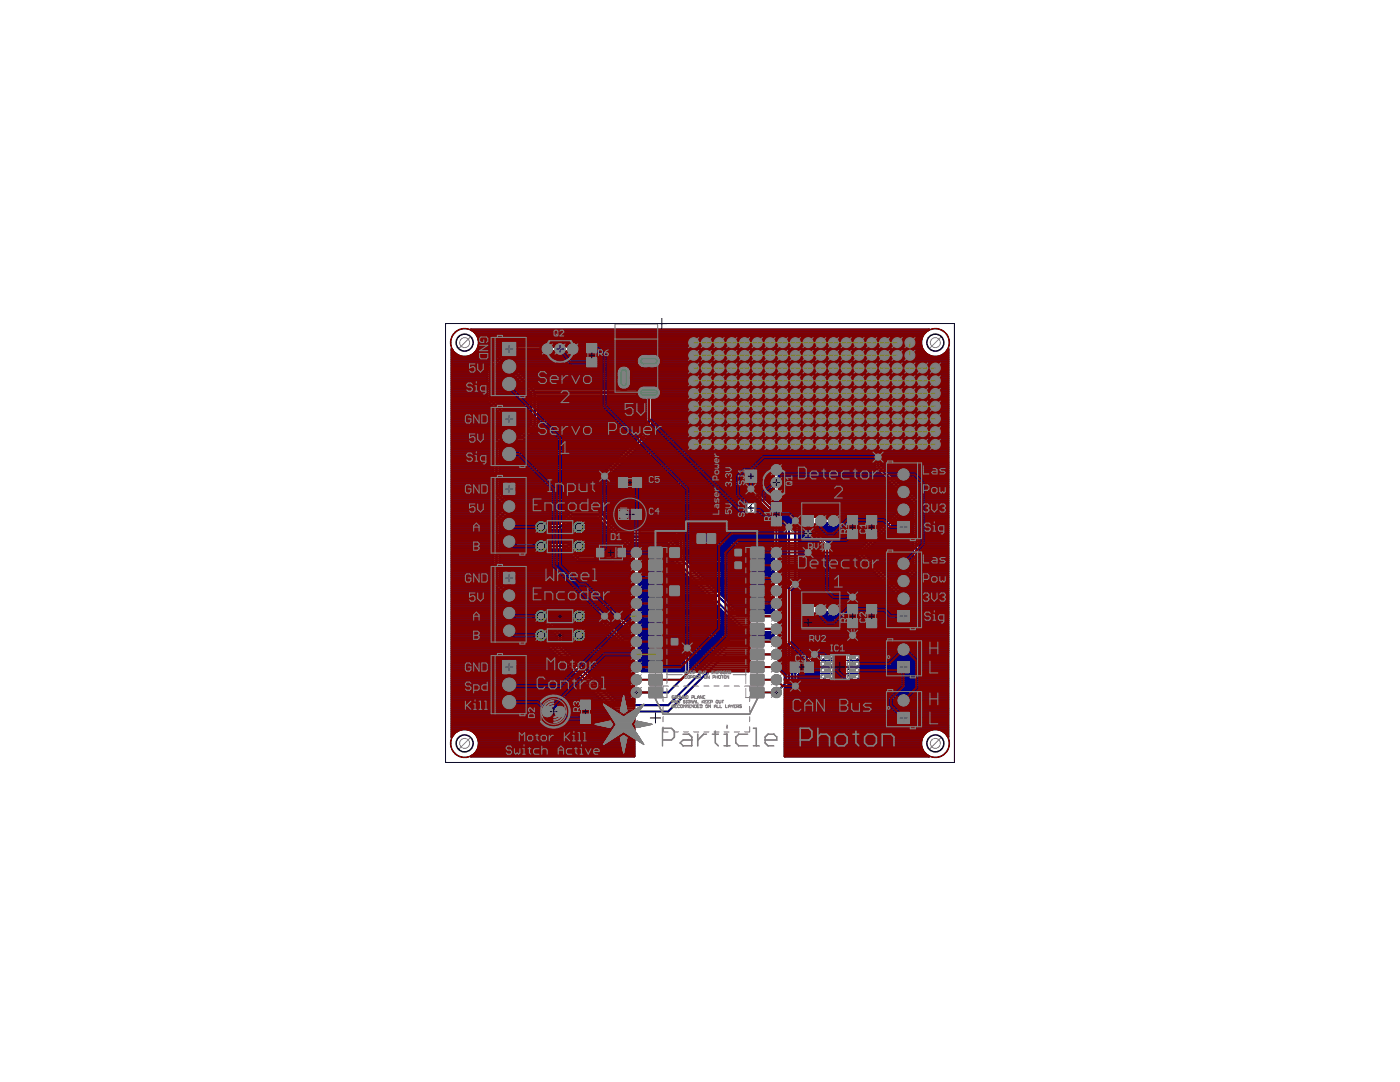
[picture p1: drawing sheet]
<svg xmlns="http://www.w3.org/2000/svg" width="279mm" height="216mm" viewBox="0 0 279 216" stroke-linecap="round" stroke-linejoin="round" font-family="sans-serif">
<g fill="#808080" stroke="#808080" stroke-width=".2">
<path d="M179.2 104.1h2.2v2.2h-2.2z"/>
<path d="M179.2 121.8h2.2v2.3h-2.2z"/>
<path d="M100.5 96.4h2.2v2.3h-2.2z"/>
<path d="M100.5 114.2h2.2v2.3h-2.2z"/>
<path d="M100.3 131.8h2.6v2.6h-2.6z"/>
<path d="M127.6 77.7l.8-.5h2.2a1.11 1.11 0 0 1 1 1.1 1.11 1.11 0 0 1-1 1.1h-2.2a1.13 1.13 0 0 1-.8-1.7z"/>
<path d="M127.6 71.4l.8-.4h2.2a1.11 1.11 0 0 1 1 1.1 1.11 1.11 0 0 1-1 1.1h-2.2a1.13 1.13 0 0 1-.8-1.8z"/>
<path d="M123.6 73.7a1.12 1.12 0 0 1 1.2-.4 1.12 1.12 0 0 1 .8 .9v2.3a1.11 1.11 0 0 1-1.1 1 1.11 1.11 0 0 1-1.1-1v-2.3z"/>
<path d="M100.3 82.3h2.6v2.6h-2.6z"/>
<path d="M100.3 68.3h2.6v2.7h-2.6z"/>
<path d="M160.2 102.9h2.1v2h-2.1z"/>
<path d="M160.2 120.6h2.1v2.1h-2.1z"/>
<path d="M179.2 142.1h2.2v2.3h-2.2z"/>
<path d="M179.2 132h2.2v2.2h-2.2z"/>
<path d="M126.1 101.7h1.8v1.9h-1.8z"/>
<path d="M107.9 108l.3 .1z"/>
<path d="M108.1 108l.3 .1z"/>
<path d="M108.3 108.1l.2 .1z"/>
<path d="M108.4 108.2l.3 .1z"/>
<path d="M108.6 108.3l.2 .2z"/>
<path d="M108.7 108.4l.2 .2z"/>
<path d="M108.8 108.5l.1 .4z"/>
<path d="M108.8 108.7l.1 .3z"/>
<path d="M108.8 108.9h.2l-.1 .3z"/>
<path d="M108.8 109.1h.2l-.1 .3z"/>
<path d="M108.8 109.2l.1 .1-.1 .2z"/>
<path d="M108.7 109.4l.1 .1-.1 .2z"/>
<path d="M108.5 109.7l.3-.1-.2 .2z"/>
<path d="M108.4 109.8l.2-.1-.1 .2z"/>
<path d="M108.2 109.8h.3l-.2 .1z"/>
<path d="M108.1 109.9l.3-.1-.3 .2z"/>
<path d="M107.9 109.9h.3l-.3 .1z"/>
<path d="M107.7 109.9l.3 .1z"/>
<path d="M107.6 109.8l.2 .2z"/>
<path d="M107.4 109.8l.3 .1z"/>
<path d="M107.3 109.6l.2 .3z"/>
<path d="M107.2 109.5l.2 .2z"/>
<path d="M107.1 109.4l.2 .2z"/>
<path d="M107 109.3l.2 .2z"/>
<path d="M107 109.1l.1 .3z"/>
<path d="M107 108.9l.1 .3z"/>
<path d="M107 108.7l.1 .1-.1 .2z"/>
<path d="M107 108.6h.1l-.1 .2z"/>
<path d="M107.1 108.4l.1 .1-.1 .2z"/>
<path d="M107.3 108.2l.1 .1-.3 .2z"/>
<path d="M107.4 108.1l.1 .1-.2 .2z"/>
<path d="M107.4 108.1h.3l-.3 .1z"/>
<path d="M107.5 108h.3l-.2 .2z"/>
<path d="M107.7 108l.3 .1h-.3z"/>
<path d="M107.6 109.8l.8 .1h-.8z"/>
<path d="M107.4 109.8h1.1z"/>
<path d="M107.3 109.7h1.3z"/>
<path d="M107.2 109.6h1.6z"/>
<path d="M107.1 109.5h1.7z"/>
<path d="M107 109.4h1.9z"/>
<path d="M107 109.3h1.9z"/>
<path d="M107 109.2h1.9z"/>
<path d="M107 109.1h2z"/>
<path d="M107 109l2 .1z"/>
<path d="M107 108.9h2z"/>
<path d="M107 108.8l1.9 .1z"/>
<path d="M107 108.7l1.9 .1z"/>
<path d="M107 108.6l1.9 .1z"/>
<path d="M107 108.5l1.9 .1z"/>
<path d="M107.1 108.4l1.7 .1z"/>
<path d="M107.2 108.3l1.5 .1z"/>
<path d="M107.3 108.2l1.3 .1z"/>
<path d="M107.4 108.1l1.1 .1z"/>
<path d="M107.7 108.1h.5z"/>
<path d="M115.5 108l.3 .1z"/>
<path d="M115.7 108l.3 .1z"/>
<path d="M115.9 108.1l.2 .1z"/>
<path d="M116 108.2l.3 .1z"/>
<path d="M116.2 108.3l.2 .2z"/>
<path d="M116.3 108.4l.2 .2z"/>
<path d="M116.4 108.5l.1 .3z"/>
<path d="M116.5 108.7l.1 .3z"/>
<path d="M116.5 108.9h.1l-.1 .3z"/>
<path d="M116.5 109.1h.1l-.1 .2z"/>
<path d="M116.4 109.2l.1 .1-.1 .2z"/>
<path d="M116.4 109.4l.1 .1-.2 .1z"/>
<path d="M116.3 109.5l.1 .1-.2 .2z"/>
<path d="M116 109.8l.3-.1-.2 .2z"/>
<path d="M115.9 109.8h.2l-.2 .1z"/>
<path d="M115.7 109.9l.3-.1-.3 .2z"/>
<path d="M115.5 109.9h.3l-.3 .1z"/>
<path d="M115.4 109.9l.2 .1z"/>
<path d="M115.2 109.8l.3 .2z"/>
<path d="M115.1 109.7l.2 .2z"/>
<path d="M114.9 109.6l.2 .3z"/>
<path d="M114.8 109.5l.2 .2z"/>
<path d="M114.7 109.4l.2 .2z"/>
<path d="M114.6 109.2l.1 .3z"/>
<path d="M114.6 109.1l.1 .2z"/>
<path d="M114.6 108.9h.1v.3z"/>
<path d="M114.6 108.8h.1v.2z"/>
<path d="M114.7 108.6h.1l-.2 .2z"/>
<path d="M114.7 108.4h.2l-.2 .3z"/>
<path d="M114.9 108.2l.1 .1-.2 .2z"/>
<path d="M114.9 108.3l.2-.1-.2 .2z"/>
<path d="M115 108.1h.3l-.2 .1z"/>
<path d="M115.2 108l.3 .1-.3 .1z"/>
<path d="M115.4 108l.2 .1h-.2z"/>
<path d="M115.2 109.9h.8z"/>
<path d="M115 109.8h1.1z"/>
<path d="M114.9 109.7h1.4z"/>
<path d="M114.8 109.6h1.6z"/>
<path d="M114.7 109.5h1.7z"/>
<path d="M114.7 109.4h1.8z"/>
<path d="M114.6 109.3h1.9z"/>
<path d="M114.6 109.2h2z"/>
<path d="M114.6 109.1h2z"/>
<path d="M114.6 109l2 .1z"/>
<path d="M114.6 108.9h2z"/>
<path d="M114.6 108.8l2 .1z"/>
<path d="M114.6 108.7l2 .1z"/>
<path d="M114.6 108.6l1.9 .1z"/>
<path d="M114.7 108.5l1.8 .1z"/>
<path d="M114.7 108.4l1.7 .1z"/>
<path d="M114.8 108.3l1.6 .1z"/>
<path d="M114.9 108.2l1.4 .1z"/>
<path d="M115 108.1l1.1 .1z"/>
<path d="M115.3 108.1h.6z"/>
<path d="M107.9 104.2l.3 .1z"/>
<path d="M108.1 104.2l.3 .1z"/>
<path d="M108.3 104.3l.2 .1z"/>
<path d="M108.4 104.3l.3 .3z"/>
<path d="M108.6 104.5l.2 .2z"/>
<path d="M108.7 104.6l.2 .2z"/>
<path d="M108.8 104.7l.1 .4z"/>
<path d="M108.8 104.9l.1 .3z"/>
<path d="M108.8 105.1h.2l-.1 .3z"/>
<path d="M108.8 105.3h.2l-.1 .3z"/>
<path d="M108.8 105.4l.1 .1-.1 .2z"/>
<path d="M108.7 105.6h.1l-.1 .3z"/>
<path d="M108.5 105.9l.3-.1-.2 .2z"/>
<path d="M108.4 106l.2-.1-.1 .2z"/>
<path d="M108.2 106h.3l-.2 .1z"/>
<path d="M108.1 106.1h.3l-.3 .1z"/>
<path d="M107.9 106.1l.3 .1z"/>
<path d="M107.7 106.1l.3 .1z"/>
<path d="M107.6 106l.2 .2z"/>
<path d="M107.4 106l.3 .1z"/>
<path d="M107.3 105.8l.2 .3z"/>
<path d="M107.2 105.8l.2 .1z"/>
<path d="M107.1 105.6l.2 .2z"/>
<path d="M107 105.5l.2 .2z"/>
<path d="M107 105.3l.1 .3z"/>
<path d="M107 105.1l.1 .3z"/>
<path d="M107 104.9l.1 .1-.1 .2z"/>
<path d="M107 104.8h.1l-.1 .3z"/>
<path d="M107.1 104.6h.1l-.1 .3z"/>
<path d="M107.3 104.4l.1 .1-.3 .2z"/>
<path d="M107.2 104.5l.3-.1-.2 .2z"/>
<path d="M107.4 104.4l.3-.1-.3 .2z"/>
<path d="M107.5 104.3l.3-.1-.2 .2z"/>
<path d="M107.7 104.2h.3l-.3 .1z"/>
<path d="M107.6 106l.8 .1h-.8z"/>
<path d="M107.4 106h1.1z"/>
<path d="M107.3 105.9h1.3z"/>
<path d="M107.2 105.8h1.6z"/>
<path d="M107.1 105.7h1.7z"/>
<path d="M107 105.6h1.9z"/>
<path d="M107 105.5h1.9z"/>
<path d="M107 105.4h1.9z"/>
<path d="M107 105.3h2z"/>
<path d="M107 105.2h2z"/>
<path d="M107 105.1h2z"/>
<path d="M107 105l1.9 .1z"/>
<path d="M107 104.9h1.9z"/>
<path d="M107 104.8l1.9 .1z"/>
<path d="M107 104.7l1.9 .1z"/>
<path d="M107.1 104.6l1.7 .1z"/>
<path d="M107.2 104.5l1.5 .1z"/>
<path d="M107.3 104.4l1.3 .1z"/>
<path d="M107.4 104.3l1.1 .1z"/>
<path d="M107.7 104.2l.5 .1z"/>
<path d="M115.5 104.2l.3 .1z"/>
<path d="M115.7 104.2l.3 .1z"/>
<path d="M115.9 104.2l.2 .2z"/>
<path d="M116 104.4l.3 .1z"/>
<path d="M116.2 104.5l.2 .1z"/>
<path d="M116.3 104.6l.2 .2z"/>
<path d="M116.4 104.7l.1 .3z"/>
<path d="M116.5 104.9l.1 .3z"/>
<path d="M116.5 105.1h.1l-.1 .3z"/>
<path d="M116.5 105.3h.1l-.1 .3z"/>
<path d="M116.4 105.5h.1l-.1 .2z"/>
<path d="M116.4 105.6l.1 .1-.2 .1z"/>
<path d="M116.3 105.7l.1 .1-.2 .2z"/>
<path d="M116 106l.3-.1-.2 .2z"/>
<path d="M115.9 106h.2l-.2 .1z"/>
<path d="M115.7 106h.3l-.3 .2z"/>
<path d="M115.5 106.1h.3l-.3 .1z"/>
<path d="M115.4 106.1l.2 .1z"/>
<path d="M115.2 106l.3 .2z"/>
<path d="M115.1 106l.2 .1z"/>
<path d="M114.9 105.8l.2 .3z"/>
<path d="M114.8 105.7l.2 .2z"/>
<path d="M114.7 105.6l.2 .2z"/>
<path d="M114.6 105.4l.1 .3z"/>
<path d="M114.6 105.3l.1 .2z"/>
<path d="M114.6 105.1h.1v.3z"/>
<path d="M114.6 104.9h.1v.3z"/>
<path d="M114.7 104.8h.1l-.2 .2z"/>
<path d="M114.7 104.6h.2l-.2 .3z"/>
<path d="M114.9 104.4l.1 .1-.2 .2z"/>
<path d="M114.9 104.5l.2-.1-.2 .2z"/>
<path d="M115 104.3h.3l-.2 .1z"/>
<path d="M115.2 104.2l.3 .1-.3 .1z"/>
<path d="M115.4 104.2h.2l-.2 .1z"/>
<path d="M115.2 106l.8 .1z"/>
<path d="M115 106h1.1z"/>
<path d="M114.9 105.9h1.4z"/>
<path d="M114.8 105.8h1.6z"/>
<path d="M114.7 105.7h1.7z"/>
<path d="M114.7 105.6h1.8z"/>
<path d="M114.6 105.5h1.9z"/>
<path d="M114.6 105.4h2z"/>
<path d="M114.6 105.3h2z"/>
<path d="M114.6 105.2h2z"/>
<path d="M114.6 105.1h2z"/>
<path d="M114.6 105l2 .1z"/>
<path d="M114.6 104.9h2z"/>
<path d="M114.6 104.8l1.9 .1z"/>
<path d="M114.7 104.7l1.8 .1z"/>
<path d="M114.7 104.6l1.7 .1z"/>
<path d="M114.8 104.5l1.6 .1z"/>
<path d="M114.9 104.4l1.4 .1z"/>
<path d="M115 104.3l1.1 .1z"/>
<path d="M115.3 104.2l.6 .1z"/>
<path d="M107.9 125.8l.3 .1z"/>
<path d="M108.1 125.8l.3 .1z"/>
<path d="M108.3 125.8l.2 .2z"/>
<path d="M108.4 125.9l.3 .2z"/>
<path d="M108.6 126l.2 .3z"/>
<path d="M108.7 126.2l.2 .2z"/>
<path d="M108.8 126.3l.1 .3z"/>
<path d="M108.8 126.5l.1 .3z"/>
<path d="M108.8 126.7h.2l-.1 .3z"/>
<path d="M108.8 126.9h.2l-.1 .2z"/>
<path d="M108.8 127l.1 .1-.1 .2z"/>
<path d="M108.7 127.2l.1 .1-.1 .1z"/>
<path d="M108.5 127.5l.3-.2-.2 .3z"/>
<path d="M108.4 127.6l.2-.1-.1 .2z"/>
<path d="M108.2 127.6h.3l-.2 .1z"/>
<path d="M108.1 127.6h.3l-.3 .2z"/>
<path d="M107.9 127.7h.3l-.3 .1z"/>
<path d="M107.7 127.7l.3 .1z"/>
<path d="M107.6 127.6l.2 .1z"/>
<path d="M107.4 127.6l.3 .1z"/>
<path d="M107.3 127.4l.2 .3z"/>
<path d="M107.2 127.3l.2 .2z"/>
<path d="M107.1 127.2l.2 .2z"/>
<path d="M107 127l.1 .3z"/>
<path d="M107 126.9l.1 .2z"/>
<path d="M107 126.7l.1 .3z"/>
<path d="M107 126.5h.1l-.1 .3z"/>
<path d="M107 126.3l.1 .1-.1 .2z"/>
<path d="M107.1 126.2h.1l-.1 .2z"/>
<path d="M107.3 126l.1 .1-.3 .2z"/>
<path d="M107.4 125.9l.1 .1-.2 .2z"/>
<path d="M107.4 125.9h.3l-.3 .1z"/>
<path d="M107.5 125.8h.3l-.2 .1z"/>
<path d="M107.7 125.8h.3l-.3 .1z"/>
<path d="M107.7 127.7h.5z"/>
<path d="M107.4 127.6h1.1z"/>
<path d="M107.3 127.5h1.3z"/>
<path d="M107.2 127.4h1.5z"/>
<path d="M107.1 127.3h1.7z"/>
<path d="M107.1 127.2h1.8z"/>
<path d="M107 127.1h1.9z"/>
<path d="M107 127h1.9z"/>
<path d="M107 126.9h1.9z"/>
<path d="M107 126.8l2 .1z"/>
<path d="M107 126.7h2l-2 .1z"/>
<path d="M107 126.6l2 .1z"/>
<path d="M107 126.5l1.9 .1z"/>
<path d="M107 126.4l1.9 .1z"/>
<path d="M107 126.3l1.9 .1z"/>
<path d="M107.1 126.2l1.7 .1h-1.7z"/>
<path d="M107.2 126.1l1.6 .1h-1.6z"/>
<path d="M107.3 126l1.4 .1h-1.4z"/>
<path d="M107.4 125.9l1.1 .1z"/>
<path d="M107.5 125.9h.9z"/>
<path d="M115.5 125.8h.3z"/>
<path d="M115.7 125.8l.3 .1z"/>
<path d="M115.9 125.8l.2 .2z"/>
<path d="M116.1 125.9l.2 .2z"/>
<path d="M116.2 126l.2 .2z"/>
<path d="M116.3 126.2l.2 .2z"/>
<path d="M116.4 126.3l.1 .3z"/>
<path d="M116.5 126.5l.1 .3z"/>
<path d="M116.5 126.7h.1l-.1 .3z"/>
<path d="M116.5 126.9h.1l-.1 .2z"/>
<path d="M116.4 127l.1 .1-.1 .2z"/>
<path d="M116.4 127.1l.1 .1-.2 .2z"/>
<path d="M116.3 127.3l.1 .1-.2 .2z"/>
<path d="M116 127.5h.3l-.2 .1z"/>
<path d="M115.8 127.6h.3l-.2 .1z"/>
<path d="M115.7 127.6h.3l-.3 .2z"/>
<path d="M115.5 127.7h.3l-.3 .1z"/>
<path d="M115.4 127.7l.2 .1z"/>
<path d="M115.2 127.6l.3 .1z"/>
<path d="M115.1 127.5l.2 .2z"/>
<path d="M114.9 127.4l.2 .2z"/>
<path d="M114.8 127.3l.2 .2z"/>
<path d="M114.7 127.2l.2 .2z"/>
<path d="M114.6 127l.2 .3z"/>
<path d="M114.6 126.8l.1 .3z"/>
<path d="M114.6 126.7h.1v.3z"/>
<path d="M114.6 126.5h.1v.3z"/>
<path d="M114.7 126.3l.1 .1-.2 .2z"/>
<path d="M114.7 126.2h.2l-.2 .2z"/>
<path d="M114.9 126l.1 .1-.2 .2z"/>
<path d="M114.9 126l.2-.1-.2 .2z"/>
<path d="M115 125.9h.3l-.2 .1z"/>
<path d="M115.2 125.8h.3l-.3 .1z"/>
<path d="M115.3 125.8h.3z"/>
<path d="M115.3 127.7h.5z"/>
<path d="M115.1 127.6h1z"/>
<path d="M114.9 127.5h1.3z"/>
<path d="M114.8 127.4h1.5z"/>
<path d="M114.7 127.3h1.7z"/>
<path d="M114.7 127.2h1.8z"/>
<path d="M114.6 127.1h1.9z"/>
<path d="M114.6 127h1.9z"/>
<path d="M114.6 126.9h2z"/>
<path d="M114.6 126.8l2 .1z"/>
<path d="M114.6 126.7h2z"/>
<path d="M114.6 126.6l2 .1z"/>
<path d="M114.6 126.5l2 .1z"/>
<path d="M114.6 126.4l1.9 .1z"/>
<path d="M114.7 126.3l1.8 .1z"/>
<path d="M114.7 126.2l1.8 .1h-1.8z"/>
<path d="M114.8 126.1l1.6 .1h-1.6z"/>
<path d="M114.9 126l1.4 .1h-1.4z"/>
<path d="M115 125.9l1.2 .1z"/>
<path d="M115.1 125.9h.9z"/>
<path d="M107.9 122l.3 .1z"/>
<path d="M108.1 122l.3 .1z"/>
<path d="M108.3 122l.2 .2z"/>
<path d="M108.4 122.1l.3 .2z"/>
<path d="M108.6 122.2l.2 .2z"/>
<path d="M108.7 122.4l.2 .2z"/>
<path d="M108.8 122.5l.1 .3z"/>
<path d="M108.8 122.7l.1 .3z"/>
<path d="M108.8 122.9h.2l-.1 .3z"/>
<path d="M108.8 123.1h.2l-.1 .2z"/>
<path d="M108.8 123.2l.1 .1-.1 .2z"/>
<path d="M108.7 123.4h.1l-.1 .2z"/>
<path d="M108.5 123.7l.3-.2-.2 .2z"/>
<path d="M108.4 123.7h.2l-.1 .1z"/>
<path d="M108.2 123.8h.3l-.2 .1z"/>
<path d="M108.1 123.8h.3l-.3 .2z"/>
<path d="M107.9 123.8l.3 .1-.3 .1z"/>
<path d="M107.7 123.8l.3 .2z"/>
<path d="M107.6 123.8l.2 .1z"/>
<path d="M107.4 123.7l.3 .2z"/>
<path d="M107.3 123.6l.2 .2z"/>
<path d="M107.2 123.5l.2 .2z"/>
<path d="M107.1 123.4l.2 .2z"/>
<path d="M107 123.2l.1 .3z"/>
<path d="M107 123l.1 .3z"/>
<path d="M107 122.9l.1 .3z"/>
<path d="M107 122.7h.1l-.1 .3z"/>
<path d="M107 122.5l.1 .1-.1 .2z"/>
<path d="M107.1 122.4h.1l-.1 .2z"/>
<path d="M107.3 122.2l.1 .1-.3 .2z"/>
<path d="M107.4 122.1l.1 .1-.2 .1z"/>
<path d="M107.4 122.1h.3l-.3 .1z"/>
<path d="M107.5 122h.3l-.2 .1z"/>
<path d="M107.7 122h.3l-.3 .1z"/>
<path d="M107.7 123.8l.5 .1z"/>
<path d="M107.4 123.8h1.1z"/>
<path d="M107.3 123.7h1.3z"/>
<path d="M107.2 123.6h1.5z"/>
<path d="M107.1 123.5h1.7z"/>
<path d="M107.1 123.4h1.8z"/>
<path d="M107 123.3h1.9z"/>
<path d="M107 123.2h1.9z"/>
<path d="M107 123.1h1.9z"/>
<path d="M107 123h2z"/>
<path d="M107 122.9h2l-2 .1z"/>
<path d="M107 122.8l2 .1z"/>
<path d="M107 122.7h1.9z"/>
<path d="M107 122.6l1.9 .1z"/>
<path d="M107 122.5l1.9 .1z"/>
<path d="M107.1 122.4l1.7 .1h-1.7z"/>
<path d="M107.2 122.3l1.6 .1h-1.6z"/>
<path d="M107.3 122.2l1.4 .1h-1.4z"/>
<path d="M107.4 122.1l1.1 .1z"/>
<path d="M107.5 122l.9 .1z"/>
<path d="M115.5 122h.3z"/>
<path d="M115.7 122l.3 .1z"/>
<path d="M115.9 122l.2 .2z"/>
<path d="M116.1 122.1l.2 .2z"/>
<path d="M116.2 122.2l.2 .2z"/>
<path d="M116.3 122.4l.2 .2z"/>
<path d="M116.4 122.5l.1 .3z"/>
<path d="M116.5 122.7l.1 .3z"/>
<path d="M116.5 122.9h.1l-.1 .2z"/>
<path d="M116.5 123l.1 .1-.1 .2z"/>
<path d="M116.4 123.2l.1 .1-.1 .2z"/>
<path d="M116.4 123.3l.1 .1-.2 .2z"/>
<path d="M116.3 123.5l.1 .1-.2 .1z"/>
<path d="M116 123.7h.3l-.2 .1z"/>
<path d="M115.8 123.8h.3l-.2 .1z"/>
<path d="M115.7 123.8h.3l-.3 .2z"/>
<path d="M115.5 123.8l.3 .1-.3 .1z"/>
<path d="M115.4 123.8l.2 .2z"/>
<path d="M115.2 123.8l.3 .1z"/>
<path d="M115.1 123.7l.2 .2z"/>
<path d="M114.9 123.6l.2 .2z"/>
<path d="M114.8 123.5l.2 .2z"/>
<path d="M114.7 123.4l.2 .2z"/>
<path d="M114.6 123.2l.2 .2z"/>
<path d="M114.6 123l.1 .3z"/>
<path d="M114.6 122.9h.1v.2z"/>
<path d="M114.6 122.7h.1v.3z"/>
<path d="M114.7 122.5l.1 .1-.2 .2z"/>
<path d="M114.7 122.4h.2l-.2 .2z"/>
<path d="M114.9 122.2l.1 .1-.2 .2z"/>
<path d="M114.9 122.2l.2-.1-.2 .2z"/>
<path d="M115 122.1h.3l-.2 .1z"/>
<path d="M115.2 122h.3l-.3 .1z"/>
<path d="M115.3 122h.3z"/>
<path d="M115.3 123.8l.5 .1z"/>
<path d="M115.1 123.8h1z"/>
<path d="M114.9 123.7h1.3z"/>
<path d="M114.8 123.6h1.5z"/>
<path d="M114.7 123.5h1.7z"/>
<path d="M114.7 123.4h1.8z"/>
<path d="M114.6 123.3h1.9z"/>
<path d="M114.6 123.2h1.9z"/>
<path d="M114.6 123.1h2z"/>
<path d="M114.6 123h2z"/>
<path d="M114.6 122.9h2z"/>
<path d="M114.6 122.8l2 .1z"/>
<path d="M114.6 122.7h2z"/>
<path d="M114.6 122.6l1.9 .1z"/>
<path d="M114.7 122.5l1.8 .1z"/>
<path d="M114.7 122.4l1.8 .1h-1.8z"/>
<path d="M114.8 122.3l1.6 .1h-1.6z"/>
<path d="M114.9 122.2l1.4 .1h-1.4z"/>
<path d="M115 122.1l1.2 .1z"/>
<path d="M115.1 122l.9 .1z"/>
</g>
<g fill="#808080" stroke="#808080" stroke-width=".2">
<circle cx="180.3" cy="101.7" r="1.12"/>
<circle cx="180.3" cy="98.2" r="1.12"/>
<circle cx="180.3" cy="94.7" r="1.12"/>
<circle cx="180.3" cy="119.4" r="1.12"/>
<circle cx="180.3" cy="116" r="1.12"/>
<circle cx="180.3" cy="112.5" r="1.12"/>
<circle cx="154.9" cy="93.7" r="1.04"/>
<circle cx="154.9" cy="96.3" r="1.04"/>
<circle cx="154.9" cy="98.8" r="1.04"/>
<circle cx="101.6" cy="101" r="1.12"/>
<circle cx="101.6" cy="104.6" r="1.12"/>
<circle cx="101.6" cy="108.1" r="1.12"/>
<circle cx="101.6" cy="118.8" r="1.12"/>
<circle cx="101.6" cy="122.3" r="1.12"/>
<circle cx="101.6" cy="125.8" r="1.12"/>
<circle cx="101.6" cy="136.6" r="1.31"/>
<circle cx="101.6" cy="140.1" r="1.31"/>
<circle cx="101.6" cy="87.1" r="1.31"/>
<circle cx="101.6" cy="90.6" r="1.31"/>
<circle cx="101.6" cy="73.1" r="1.31"/>
<circle cx="101.6" cy="76.6" r="1.31"/>
<circle cx="109.2" cy="69.6" r="1.04"/>
<circle cx="111.8" cy="69.6" r="1.04"/>
<circle cx="114.3" cy="69.6" r="1.04"/>
<circle cx="111.8" cy="142" r="1.04"/>
<circle cx="109.2" cy="142" r="1.04"/>
<circle cx="163.8" cy="103.9" r="1.04"/>
<circle cx="166.3" cy="103.9" r="1.04"/>
<circle cx="163.8" cy="121.7" r="1.04"/>
<circle cx="166.3" cy="121.7" r="1.04"/>
<circle cx="92.7" cy="68.4" r="1.76"/>
<circle cx="92.7" cy="148.3" r="1.76"/>
<circle cx="186.7" cy="148.3" r="1.76"/>
<circle cx="186.7" cy="68.4" r="1.76"/>
<circle cx="180.3" cy="139.8" r="1.12"/>
<circle cx="180.3" cy="129.6" r="1.12"/>
<circle cx="127" cy="138.2" r="1.04"/>
<circle cx="127" cy="135.6" r="1.04"/>
<circle cx="127" cy="133.1" r="1.04"/>
<circle cx="127" cy="130.6" r="1.04"/>
<circle cx="127" cy="128" r="1.04"/>
<circle cx="127" cy="125.5" r="1.04"/>
<circle cx="127" cy="123" r="1.04"/>
<circle cx="127" cy="120.4" r="1.04"/>
<circle cx="127" cy="117.9" r="1.04"/>
<circle cx="127" cy="115.3" r="1.04"/>
<circle cx="127" cy="112.8" r="1.04"/>
<circle cx="127" cy="110.3" r="1.04"/>
<circle cx="154.9" cy="138.2" r="1.04"/>
<circle cx="154.9" cy="135.6" r="1.04"/>
<circle cx="154.9" cy="133.1" r="1.04"/>
<circle cx="154.9" cy="130.6" r="1.04"/>
<circle cx="154.9" cy="128" r="1.04"/>
<circle cx="154.9" cy="125.5" r="1.04"/>
<circle cx="154.9" cy="123" r="1.04"/>
<circle cx="154.9" cy="120.4" r="1.04"/>
<circle cx="154.9" cy="117.9" r="1.04"/>
<circle cx="154.9" cy="115.3" r="1.04"/>
<circle cx="154.9" cy="112.8" r="1.04"/>
<circle cx="154.9" cy="110.3" r="1.04"/>
<circle cx="124.5" cy="102.6" r=".93"/>
<circle cx="137.2" cy="129.3" r=".61"/>
<circle cx="120.6" cy="95" r=".61"/>
<circle cx="158.7" cy="116.6" r=".61"/>
<circle cx="158.7" cy="103.9" r=".61"/>
<circle cx="161.3" cy="110.3" r=".61"/>
<circle cx="154.9" cy="110.3" r=".61"/>
<circle cx="149.9" cy="97.6" r=".61"/>
<circle cx="175.2" cy="91.2" r=".61"/>
<circle cx="154.9" cy="125.5" r=".61"/>
<circle cx="158.7" cy="136.9" r=".61"/>
<circle cx="162.5" cy="130.6" r=".61"/>
<circle cx="123.2" cy="123" r=".61"/>
<circle cx="157.5" cy="105.2" r=".61"/>
<circle cx="120.6" cy="123" r=".61"/>
<circle cx="161.3" cy="106.4" r=".61"/>
<circle cx="165.1" cy="109" r=".61"/>
<circle cx="170.2" cy="119.1" r=".61"/>
<circle cx="170.2" cy="126.8" r=".61"/>
<circle cx="181.6" cy="88.7" r=".87"/>
<circle cx="179" cy="88.7" r=".87"/>
<circle cx="176.5" cy="88.7" r=".87"/>
<circle cx="174" cy="88.7" r=".87"/>
<circle cx="171.4" cy="88.7" r=".87"/>
<circle cx="168.9" cy="88.7" r=".87"/>
<circle cx="166.3" cy="88.7" r=".87"/>
<circle cx="163.8" cy="88.7" r=".87"/>
<circle cx="161.3" cy="88.7" r=".87"/>
<circle cx="158.7" cy="88.7" r=".87"/>
<circle cx="153.7" cy="88.7" r=".87"/>
<circle cx="156.2" cy="88.7" r=".87"/>
<circle cx="151.1" cy="88.7" r=".87"/>
<circle cx="148.6" cy="88.7" r=".87"/>
<circle cx="146" cy="88.7" r=".87"/>
<circle cx="143.5" cy="88.7" r=".87"/>
<circle cx="141" cy="88.7" r=".87"/>
<circle cx="184.1" cy="88.7" r=".87"/>
<circle cx="186.7" cy="88.7" r=".87"/>
<circle cx="138.4" cy="88.7" r=".87"/>
<circle cx="181.6" cy="86.1" r=".87"/>
<circle cx="179" cy="86.1" r=".87"/>
<circle cx="176.5" cy="86.1" r=".87"/>
<circle cx="174" cy="86.1" r=".87"/>
<circle cx="171.4" cy="86.1" r=".87"/>
<circle cx="168.9" cy="86.1" r=".87"/>
<circle cx="166.3" cy="86.1" r=".87"/>
<circle cx="163.8" cy="86.1" r=".87"/>
<circle cx="161.3" cy="86.1" r=".87"/>
<circle cx="158.7" cy="86.1" r=".87"/>
<circle cx="153.7" cy="86.1" r=".87"/>
<circle cx="156.2" cy="86.1" r=".87"/>
<circle cx="151.1" cy="86.1" r=".87"/>
<circle cx="148.6" cy="86.1" r=".87"/>
<circle cx="146" cy="86.1" r=".87"/>
<circle cx="143.5" cy="86.1" r=".87"/>
<circle cx="141" cy="86.1" r=".87"/>
<circle cx="184.1" cy="86.1" r=".87"/>
<circle cx="186.7" cy="86.1" r=".87"/>
<circle cx="138.4" cy="86.1" r=".87"/>
<circle cx="181.6" cy="83.6" r=".87"/>
<circle cx="179" cy="83.6" r=".87"/>
<circle cx="176.5" cy="83.6" r=".87"/>
<circle cx="174" cy="83.6" r=".87"/>
<circle cx="171.4" cy="83.6" r=".87"/>
<circle cx="168.9" cy="83.6" r=".87"/>
<circle cx="166.3" cy="83.6" r=".87"/>
<circle cx="163.8" cy="83.6" r=".87"/>
<circle cx="161.3" cy="83.6" r=".87"/>
<circle cx="158.7" cy="83.6" r=".87"/>
<circle cx="153.7" cy="83.6" r=".87"/>
<circle cx="156.2" cy="83.6" r=".87"/>
<circle cx="151.1" cy="83.6" r=".87"/>
<circle cx="148.6" cy="83.6" r=".87"/>
<circle cx="146" cy="83.6" r=".87"/>
<circle cx="143.5" cy="83.6" r=".87"/>
<circle cx="141" cy="83.6" r=".87"/>
<circle cx="184.1" cy="83.6" r=".87"/>
<circle cx="186.7" cy="83.6" r=".87"/>
<circle cx="138.4" cy="83.6" r=".87"/>
<circle cx="181.6" cy="81" r=".87"/>
<circle cx="179" cy="81" r=".87"/>
<circle cx="176.5" cy="81" r=".87"/>
<circle cx="174" cy="81" r=".87"/>
<circle cx="171.4" cy="81" r=".87"/>
<circle cx="168.9" cy="81" r=".87"/>
<circle cx="166.3" cy="81" r=".87"/>
<circle cx="163.8" cy="81" r=".87"/>
<circle cx="161.3" cy="81" r=".87"/>
<circle cx="158.7" cy="81" r=".87"/>
<circle cx="153.7" cy="81" r=".87"/>
<circle cx="156.2" cy="81" r=".87"/>
<circle cx="151.1" cy="81" r=".87"/>
<circle cx="148.6" cy="81" r=".87"/>
<circle cx="146" cy="81" r=".87"/>
<circle cx="143.5" cy="81" r=".87"/>
<circle cx="141" cy="81" r=".87"/>
<circle cx="184.1" cy="81" r=".87"/>
<circle cx="186.7" cy="81" r=".87"/>
<circle cx="138.4" cy="81" r=".87"/>
<circle cx="181.6" cy="78.5" r=".87"/>
<circle cx="179" cy="78.5" r=".87"/>
<circle cx="176.5" cy="78.5" r=".87"/>
<circle cx="174" cy="78.5" r=".87"/>
<circle cx="171.4" cy="78.5" r=".87"/>
<circle cx="168.9" cy="78.5" r=".87"/>
<circle cx="166.3" cy="78.5" r=".87"/>
<circle cx="163.8" cy="78.5" r=".87"/>
<circle cx="161.3" cy="78.5" r=".87"/>
<circle cx="158.7" cy="78.5" r=".87"/>
<circle cx="153.7" cy="78.5" r=".87"/>
<circle cx="156.2" cy="78.5" r=".87"/>
<circle cx="151.1" cy="78.5" r=".87"/>
<circle cx="148.6" cy="78.5" r=".87"/>
<circle cx="146" cy="78.5" r=".87"/>
<circle cx="143.5" cy="78.5" r=".87"/>
<circle cx="141" cy="78.5" r=".87"/>
<circle cx="184.1" cy="78.5" r=".87"/>
<circle cx="186.7" cy="78.5" r=".87"/>
<circle cx="138.4" cy="78.5" r=".87"/>
<circle cx="181.6" cy="76" r=".87"/>
<circle cx="179" cy="76" r=".87"/>
<circle cx="176.5" cy="76" r=".87"/>
<circle cx="174" cy="76" r=".87"/>
<circle cx="171.4" cy="76" r=".87"/>
<circle cx="168.9" cy="76" r=".87"/>
<circle cx="166.3" cy="76" r=".87"/>
<circle cx="163.8" cy="76" r=".87"/>
<circle cx="161.3" cy="76" r=".87"/>
<circle cx="158.7" cy="76" r=".87"/>
<circle cx="153.7" cy="76" r=".87"/>
<circle cx="156.2" cy="76" r=".87"/>
<circle cx="151.1" cy="76" r=".87"/>
<circle cx="148.6" cy="76" r=".87"/>
<circle cx="146" cy="76" r=".87"/>
<circle cx="143.5" cy="76" r=".87"/>
<circle cx="141" cy="76" r=".87"/>
<circle cx="184.1" cy="76" r=".87"/>
<circle cx="186.7" cy="76" r=".87"/>
<circle cx="138.4" cy="76" r=".87"/>
<circle cx="181.6" cy="73.4" r=".87"/>
<circle cx="179" cy="73.4" r=".87"/>
<circle cx="176.5" cy="73.4" r=".87"/>
<circle cx="174" cy="73.4" r=".87"/>
<circle cx="171.4" cy="73.4" r=".87"/>
<circle cx="168.9" cy="73.4" r=".87"/>
<circle cx="166.3" cy="73.4" r=".87"/>
<circle cx="163.8" cy="73.4" r=".87"/>
<circle cx="161.3" cy="73.4" r=".87"/>
<circle cx="158.7" cy="73.4" r=".87"/>
<circle cx="153.7" cy="73.4" r=".87"/>
<circle cx="156.2" cy="73.4" r=".87"/>
<circle cx="151.1" cy="73.4" r=".87"/>
<circle cx="148.6" cy="73.4" r=".87"/>
<circle cx="146" cy="73.4" r=".87"/>
<circle cx="143.5" cy="73.4" r=".87"/>
<circle cx="141" cy="73.4" r=".87"/>
<circle cx="184.1" cy="73.4" r=".87"/>
<circle cx="186.7" cy="73.4" r=".87"/>
<circle cx="138.4" cy="73.4" r=".87"/>
<circle cx="179" cy="70.9" r=".87"/>
<circle cx="176.5" cy="70.9" r=".87"/>
<circle cx="174" cy="70.9" r=".87"/>
<circle cx="171.4" cy="70.9" r=".87"/>
<circle cx="168.9" cy="70.9" r=".87"/>
<circle cx="166.3" cy="70.9" r=".87"/>
<circle cx="163.8" cy="70.9" r=".87"/>
<circle cx="161.3" cy="70.9" r=".87"/>
<circle cx="158.7" cy="70.9" r=".87"/>
<circle cx="153.7" cy="70.9" r=".87"/>
<circle cx="156.2" cy="70.9" r=".87"/>
<circle cx="151.1" cy="70.9" r=".87"/>
<circle cx="148.6" cy="70.9" r=".87"/>
<circle cx="146" cy="70.9" r=".87"/>
<circle cx="143.5" cy="70.9" r=".87"/>
<circle cx="141" cy="70.9" r=".87"/>
<circle cx="138.4" cy="70.9" r=".87"/>
<circle cx="179" cy="68.4" r=".87"/>
<circle cx="176.5" cy="68.4" r=".87"/>
<circle cx="174" cy="68.4" r=".87"/>
<circle cx="171.4" cy="68.4" r=".87"/>
<circle cx="168.9" cy="68.4" r=".87"/>
<circle cx="166.3" cy="68.4" r=".87"/>
<circle cx="163.8" cy="68.4" r=".87"/>
<circle cx="161.3" cy="68.4" r=".87"/>
<circle cx="158.7" cy="68.4" r=".87"/>
<circle cx="153.7" cy="68.4" r=".87"/>
<circle cx="156.2" cy="68.4" r=".87"/>
<circle cx="151.1" cy="68.4" r=".87"/>
<circle cx="148.6" cy="68.4" r=".87"/>
<circle cx="146" cy="68.4" r=".87"/>
<circle cx="143.5" cy="68.4" r=".87"/>
<circle cx="141" cy="68.4" r=".87"/>
<circle cx="138.4" cy="68.4" r=".87"/>
<circle cx="181.6" cy="68.4" r=".87"/>
<circle cx="181.6" cy="70.9" r=".87"/>
</g>
<g fill="none" stroke="#000080" stroke-width=".42">
<path d="M90.1 72.9h7.4M90.1 74.8h7.1M90.1 70.3h.5M90.1 80h7.1M90.1 79.6h7.1M90.1 79.2h7.1M90.1 78.9h7.1M90.1 78.5h7.1M90.1 78.1h7.1M90.1 77.7h7.1M90.1 77.4h7.1M90.1 77h7.1"/>
<path d="M90.1 76.6h7.1M90.1 76.3h7.1M90.1 75.9h7.1M90.1 75.5h7.1M90.1 75.1h7.1M90.1 74.4h7.1M90.1 74h7.1M90.1 73.6h7.1M90.1 73.3h7.1M90.1 72.5h7.8M90.1 72.1h8.2M90.1 71.8h8.5"/>
<path d="M90.1 71.4h8.9M90.1 71h1.5M90.1 70.6h.9M90.1 69.9h.2M91 70.7l-.6-.6-.3-.5v77.5a2.88 2.88 0 0 1 4.7-.8 2.88 2.88 0 0 1-.8 4.6h32.6v-8.3l-3.7-.1-14.5-14.4a1.44 1.44 0 0 1-1.8-1 1.44 1.44 0 0 1 1.1-1.8M91 70.7a2.88 2.88 0 0 0 3.5 0M93.9 71h5.5M94.5 70.6h5.2M94.6 66.1h90.2M94.9 70.3h5.1M94.9 66.5h89.5M95.2 69.9h4.8"/>
<path d="M95.2 66.9h89M95.4 69.5h4.6M95.4 67.2l.2 .8M95.4 67.2l-.4-.6-1-.8h91.4l-1 .8-.4 .6M95.4 67.3h42.6M95.5 69.1h4.5M95.5 67.6h42M95.6 68v.7M95.6 68.7l-.2 .8-.9 1.2M95.6 68h41.7M95.6 68.8h4.4M95.6 68.4h4.4"/>
<path d="M97.5 72.9h.1M97.5 72.9l-.3 .4v6.6l.3 .4M98.4 74.8h3.9M98.4 79.2h7.6M98.4 78.9h7.6M98.4 78.5h7.6M98.4 78.1h2.6M98.4 77.7h2.1M98.4 77.4h1.8M98.4 77h1.6M98.4 76.6h1.6M98.4 76.3h1.6"/>
<path d="M98.4 75.9h1.8M98.4 75.5h2.1M98.4 75.1h2.6M98.4 74.4h2.2M98.4 74h1.8M98.5 73.6h1.6M98.5 79.6h7.5M98.8 73.3h1.2M98.9 80h7.1M99.2 72.9h.8M99.6 72.5h.5M100 72.1h.3"/>
<path d="M100 76.3a1.64 1.64 0 0 0 1.6 2 1.64 1.64 0 0 0 1.6-2M100 76.3a1.64 1.64 0 0 1 1.6-1.3 1.64 1.64 0 0 1 1.6 1.3M100.2 68l-.2 .3v2.1l-2.5 2.5M100.4 71.8h.3M100.7 71.8l.6-.3h.6l.6 .3M100.7 71.8a1.65 1.65 0 0 0-.7 1.6 1.65 1.65 0 0 0 1.3 1.3M100.7 71.4h26.5M101.9 74.7l.3-.1 3.8 3.9v6.1l-2.1 2.1h-.7a1.63 1.63 0 0 0-1.6-1.3 1.63 1.63 0 0 0-1.6 1.4M102.2 78.1h3.5M102.2 75.1h.5M102.5 71.8a1.58 1.58 0 0 1 .6 1.9l4 4h16.8l-.6-.6a2.53 2.53 0 0 1-.3-1.7h1.5v-2.5M102.5 71.8h24.6"/>
<path d="M102.8 77.7h2.5M102.8 75.5h.3M102.9 72.1h24.1M103 68l.2 .3v.7h4.8a1.33 1.33 0 0 1 1.3-.7 1.33 1.33 0 0 1 1.2 .9M103 77.4h1.9M103 75.9h.4M103.1 72.5h24M103.1 73.6h20.1M103.2 77h1.4M103.2 76.3h.6M103.2 71l-.2 .2h-2.1l-2.5 2.5v5.8l2.5 2.5h2.1l.2 .2v2.8l-.2 .2M103.2 72.9h24.1"/>
<path d="M103.2 76.6h1M103.2 73.3h20.3M103.2 71h10.9M103.2 70.6h5.1M103.2 68.8h5M103.2 68.4h5.5M103.4 74h19.7M103.8 74.4h19.2M104.2 74.8h18.8M104.5 75.1h18.5M104.9 75.5h18.1M105.3 75.9h17.7"/>
<path d="M105.7 76.3h17.3M106 76.6h17.1M106.4 77h16.8M106.8 77.4h16.7M107.4 80h21.4M107.4 79.6h20.5M107.4 79.2h20M109.2 69.6h-7.6l-3.8 3.8v6.4l3.8 3.8M109.7 68.4h1.6M110.1 70.6h.8M110.3 68.8h.4M110.4 70.3h.2"/>
<path d="M110.5 69.1h.1M112.3 68.4h1.4M112.7 70.6h.6M112.8 68.8h.4M113 70.3h.1M113 70.1a1.32 1.32 0 0 1-1.3 .9 1.32 1.32 0 0 1-1.2-.9 1.34 1.34 0 0 1-1.2 .9 1.34 1.34 0 0 1-1.3-.8h-4.8v.8M113 69.1h.1M113 70.1v.1M113 69.1a1.32 1.32 0 0 0-1.3-.8 1.32 1.32 0 0 0-1.2 .9M114.3 70.3h.1M114.3 68.2v2.8M114.3 69.6h1.4"/>
<path d="M114.3 71h.1M114.3 70.6h.1M114.3 69.9h.1M114.3 69.5h.1M114.3 69.1h.1M114.3 68.8h.1M114.3 68.4h.1M114.5 71h13M115 68.4h22.3M115.3 70.6h12.8M115.4 68.7l.3 .8M115.4 68.7a1.42 1.42 0 0 0-2.4 .4"/>
<path d="M115.4 68.8h21.9M115.5 70.3h21.9M115.6 69.1h22M115.7 69.9h22.1M115.7 69.5a1.4 1.4 0 0 1-1.1 1.5 1.4 1.4 0 0 1-1.6-.8M115.7 69.5h22.5M123.1 74l-.1 1.3h3l-.1-1.3M123.5 73.2l-.4 .8M124.4 72.9l-.9 .3M124.5 74.8h.1M124.5 75.1h.1M124.5 74.4h.1"/>
<path d="M124.5 74h.1M124.5 73.6h.1M124.5 73.3h.1M124.5 72.9v2.5h1.5a2.53 2.53 0 0 1-.2 1.7l-.7 .6h2.2l.4-.5 .5-.3h2.6a1.44 1.44 0 0 1 1.1 1.8 1.44 1.44 0 0 1-1.7 1.1l-.1 6.8-8.5 8.4a.92 .92 0 0 1-1 .9 .92 .92 0 0 1-.9-.9 .92 .92 0 0 1 .9-.9l8.2-8.2v-6.1a1.38 1.38 0 0 1-1.5-.8h-19.9v6l-.1 .2M124.6 72.9a1.43 1.43 0 0 1 1.3 1.1M125.5 73.3h2.2M125.5 77.4h2M125.8 73.6h11.5M125.8 77h2.3M125.9 74h11.5M125.9 76.6h11.5M126 74.8h63.3"/>
<path d="M126 76.3h11.3M126 75.9h11.3M126 75.5h11.4M126 75.1h11.6M126 74.4h11.7M127 72.2h5M129.5 72.9h.1M129.5 73.3h.1M129.5 72.5h.1M129.5 72.1h.1M129.5 71.8h.1M129.5 71.4h.1"/>
<path d="M129.5 71h.1M129.5 70.6h.1M130.2 80h7.7M130.9 70.6a1.43 1.43 0 0 1 1.1 1.4h-5a1.44 1.44 0 0 1 1.4-1.4h1.1v2.9a2.53 2.53 0 0 1-1.8-.2l-.4-.5-.3-.6M130.9 70.6h-1.4v2.9a2.41 2.41 0 0 0 1.8-.2l.4-.5 .3-.6M130.9 70.6h6.4M130.9 77h7M131.1 79.6h6.9M131.3 73.3h6M131.5 77.4h6.6M131.5 71h5.8M131.6 79.2h5.9"/>
<path d="M131.7 72.9h5.7M131.8 77.7h5.7M131.8 78.9h5.5M131.8 71.4h5.6M131.9 72.5h5.8M131.9 78.5h5.4M131.9 78.1h5.4M131.9 71.8h5.7M132 72.1h57.3M137.4 70.2a1.2 1.2 0 0 0 1 1.9 1.2 1.2 0 0 0 1-1.9M137.4 76.6a1.2 1.2 0 0 1 1-1.8 1.2 1.2 0 0 1 1 1.8M137.4 76.6a1.2 1.2 0 0 0 2 0"/>
<path d="M137.4 70.2a1.2 1.2 0 0 1 2 0M138.7 69.5h2M138.7 77.4h2M138.8 79.6h1.8M138.8 67.3h1.8M138.9 80h1.6M139 77h1.4M139 69.9h1.4M139.1 74.4h1.2M139.1 72.5h1.2M139.2 71.8h1M139.2 75.1h1"/>
<path d="M139.3 69.1h.8M139.3 77.7h.8M139.3 79.2h.7M139.4 67.6h.6M139.4 70.3h.6M139.4 76.6h.6M139.5 72.9h.4M139.5 74h.4M139.5 75.5h.4M139.5 71.4h.4M139.5 78.1h.4M139.5 68.8h.4"/>
<path d="M139.6 68h.2M139.6 78.9h.2M139.6 76.3h.2M139.6 70.6h.2M139.6 78.5h.2M139.6 75.9h.2M139.6 73.6h.2M139.6 73.3h.2M139.6 71h.2M139.6 68.4h.2M140 70.2a1.2 1.2 0 0 0 1 1.9 1.2 1.2 0 0 0 1-1.9M140 76.6a1.2 1.2 0 0 1 1-1.8 1.2 1.2 0 0 1 1 1.8"/>
<path d="M140 76.6a1.2 1.2 0 0 0 2 0M140 70.2a1.2 1.2 0 0 1 2 0M141.2 69.5h2M141.3 77.4h1.9M141.4 79.6h1.7M141.4 67.3h1.7M141.5 80h1.5M141.5 77h1.4M141.6 69.9h1.3M141.7 74.4h1.1M141.7 72.5h1.1M141.8 71.8h.9"/>
<path d="M141.8 75.1h.9M141.8 69.1h.8M141.9 77.7h.7M141.9 79.2h.7M141.9 67.6h.7M142 70.3h.5M142 76.6h.5M142 74h.5M142 72.9h.5M142 75.5h.4M142 71.4h.5M142.1 78.1h.3"/>
<path d="M142.1 68.8h.3M142.1 68h.3M142.1 78.9h.3M142.1 76.3h.2M142.1 70.6h.2M142.1 78.5h.2M142.1 75.9h.2M142.1 73.6h.2M142.1 73.3h.2M142.1 71h.2M142.1 68.4h.2M142.5 70.2a1.2 1.2 0 0 0 1 1.9 1.2 1.2 0 0 0 1-1.9"/>
<path d="M142.5 76.6a1.2 1.2 0 0 1 1-1.8 1.2 1.2 0 0 1 1 1.8M142.5 76.6a1.2 1.2 0 0 0 2 0M142.5 70.2a1.2 1.2 0 0 1 2 0M143.8 69.5h2M143.8 77.4h2M143.9 79.6h1.8M143.9 67.3h1.7M144 80h1.5M144.1 77h1.4M144.1 69.9h1.3M144.2 74.4h1.1M144.2 72.5h1.1"/>
<path d="M144.3 71.8h.9M144.3 75.1h.9M144.4 69.1h.8M144.4 77.7h.8M144.4 79.2h.7M144.4 67.6h.7M144.5 70.3h.6M144.5 76.6h.6M144.5 74h.5M144.5 72.9h.5M144.6 75.5h.4M144.6 71.4h.4"/>
<path d="M144.6 78.1h.3M144.6 68.8h.3M144.6 68h.3M144.6 78.9h.3M144.7 76.3h.2M144.7 70.6h.2M144.7 78.5h.2M144.7 75.9h.2M144.7 73.6h.2M144.7 73.3h.2M144.7 71h.2M144.7 68.4h.2"/>
<path d="M145.1 70.2a1.2 1.2 0 0 0 .9 1.9 1.2 1.2 0 0 0 1-1.9M145.1 76.6a1.2 1.2 0 0 0 1.9 0M145.1 76.6a1.2 1.2 0 0 1 .9-1.8 1.2 1.2 0 0 1 1 1.8M145.1 70.2a1.2 1.2 0 0 1 1.9 0M146.3 69.5h2M146.3 77.4h2M146.4 79.6h1.8M146.5 67.3h1.7M146.5 80h1.6M146.6 77h1.4M146.6 69.9h1.4M146.7 74.4h1.2"/>
<path d="M146.8 72.5h1.1M146.8 71.8h1M146.9 75.1h.9M146.9 69.1h.8M146.9 77.7h.8M147 79.2h.7M147 67.6h.7M147 70.3h.6M147 76.6h.6M147.1 74h.5M147.1 72.9h.5M147.1 75.5h.4"/>
<path d="M147.1 71.4h.4M147.2 78.9h.3M147.2 78.1h.3M147.2 68.8h.3M147.2 68h.3M147.2 76.3h.2M147.2 70.6h.2M147.2 78.5h.2M147.2 75.9h.2M147.2 73.6h.2M147.2 73.3h.2M147.2 71h.2"/>
<path d="M147.2 68.4h.2M147.6 70.2a1.18 1.18 0 0 1 2 0M147.6 70.2a1.19 1.19 0 0 0 1 1.9 1.19 1.19 0 0 0 1-1.9M147.6 76.6a1.18 1.18 0 0 0 2 0M147.6 76.6a1.19 1.19 0 0 1 1-1.8 1.19 1.19 0 0 1 1 1.8M148.8 69.5h2.1M148.9 77.4h1.9M149 79.6h1.7M149 67.3h1.7M149.1 80h1.5M149.2 77h1.3M149.2 69.9h1.3"/>
<path d="M149.3 74.4h1.1M149.3 72.5h1.1M149.4 71.8h.9M149.4 75.1h.9M149.5 69.1h.7M149.5 77.7h.7M149.5 79.2h.7M149.5 67.6h.7M149.6 70.3h.5M149.6 76.6h.5M149.6 74h.5M149.6 72.9h.5"/>
<path d="M149.6 75.5h.5M149.6 71.4h.5M149.7 78.9h.3M149.7 78.1h.3M149.7 68.8h.3M149.7 68h.3M149.7 76.3h.3M149.7 70.6h.3M149.8 78.5h.1M149.8 75.9h.1M149.8 73.6h.1M149.8 73.3h.1"/>
<path d="M149.8 71h.1M149.8 68.4h.1M150.1 76.6a1.19 1.19 0 0 1 1-1.8 1.19 1.19 0 0 1 1 1.8M150.1 70.2a1.19 1.19 0 0 0 1 1.9 1.19 1.19 0 0 0 1-1.9M150.1 76.6a1.18 1.18 0 0 0 2 0M150.1 70.2a1.18 1.18 0 0 1 2 0M151.4 69.5h2M151.4 77.4h2M151.5 79.6h1.8M151.5 67.3h1.7M151.6 80h1.6M151.7 77h1.4"/>
<path d="M151.7 69.9h1.4M151.8 74.4h1.2M151.8 72.5h1.1M151.9 71.8h1M151.9 75.1h1M152 69.1h.8M152 77.7h.8M152 79.2h.7M152.1 67.6h.6M152.1 70.3h.6M152.1 76.6h.6M152.1 72.9h.5"/>
<path d="M152.1 74h.5M152.2 75.5h.4M152.2 71.4h.4M152.2 68.8h.4M152.2 78.9h.3M152.2 78.1h.4M152.3 68h.2M152.3 76.3h.2M152.3 70.6h.2M152.3 78.5h.2M152.3 75.9h.2M152.3 73.6h.2"/>
<path d="M152.3 73.3h.2M152.3 71h.2M152.3 68.4h.2M152.7 70.2a1.19 1.19 0 0 0 1 1.9 1.19 1.19 0 0 0 .9-1.9M152.7 76.6a1.19 1.19 0 0 1 1-1.8 1.19 1.19 0 0 1 .9 1.8M152.7 76.6a1.18 1.18 0 0 0 1.9 0M152.7 70.2a1.18 1.18 0 0 1 1.9 0M153.9 69.5h2M154 77.4h1.9M154 79.6h1.8M154.1 67.3h1.7M154.2 80h1.5"/>
<path d="M154.2 77h1.4M154.3 69.9h1.3M154.4 74.4h1.1M154.4 72.5h1.1M154.5 71.8h.9M154.5 75.1h.9M154.5 77.7h.8M154.5 69.1h.8M154.6 79.2h.7M154.6 67.6h.7M154.7 70.3h.5M154.7 76.6h.5"/>
<path d="M154.7 72.9h.5M154.7 74h.5M154.7 75.5h.4M154.7 71.4h.4M154.7 68.8h.4M154.8 78.9h.3M154.8 78.1h.3M154.8 68h.3M154.8 76.3h.2M154.8 70.6h.2M154.8 78.5h.2M154.8 75.9h.2"/>
<path d="M154.8 73.6h.2M154.8 73.3h.2M154.8 71h.2M154.8 68.4h.2M156.5 69.5h2M156.5 77.4h1.9M156.6 79.6h1.8M156.6 67.3h1.7M156.7 80h1.5M156.8 77h1.4M156.8 69.9h1.3M156.9 74.4h1.1"/>
<path d="M156.9 72.5h1.1M157 71.8h.9M157 75.1h.9M157.1 77.7h.8M157.1 69.1h.8M157.1 79.2h.7M157.1 67.6h.7M157.2 70.3h.5M157.2 76.6h.5M157.2 72.9h.5M157.2 74h.5M157.3 75.5h.4"/>
<path d="M157.3 71.4h.4M157.3 68.8h.3M157.3 68h.3M157.3 78.9h.3M157.3 78.1h.3M157.4 76.3h.2M157.4 70.6h.2M157.4 78.5h.2M157.4 75.9h.2M157.4 73.6h.2M157.4 73.3h.2M157.4 71h.2"/>
<path d="M157.4 68.4h.2M159 69.5h2M159 77.4h2M159.1 79.6h1.8M159.2 67.3h1.7M159.2 80h1.6M159.3 77h1.4M159.3 69.9h1.4M159.4 74.4h1.2M159.5 72.5h1M159.5 75.1h1M159.5 71.8h1"/>
<path d="M159.6 77.7h.8M159.6 69.1h.8M159.7 79.2h.7M159.7 67.6h.6M159.7 76.6h.6M159.7 70.3h.6M159.8 72.9h.5M159.8 74h.5M159.8 75.5h.4M159.8 71.4h.4M159.8 68.8h.4M159.9 68h.2"/>
<path d="M159.9 78.9h.3M159.9 78.1h.3M159.9 76.3h.2M159.9 70.6h.2M159.9 78.5h.2M159.9 75.9h.2M159.9 73.6h.2M159.9 73.3h.2M159.9 71h.2M159.9 68.4h.2M161.5 69.5h2.1M161.6 77.4h1.9"/>
<path d="M161.6 79.6h1.8M161.7 67.3h1.7M161.8 80h1.5M161.9 77h1.3M161.9 69.9h1.3M162 74.4h1.1M162 72.5h1.1M162.1 75.1h.9M162.1 71.8h.9M162.2 77.7h.7M162.2 69.1h.7M162.2 79.2h.7"/>
<path d="M162.2 67.6h.7M162.3 76.6h.5M162.3 70.3h.5M162.3 72.9h.5M162.3 74h.5M162.3 75.5h.5M162.3 71.4h.5M162.4 78.1h.3M162.4 68.8h.3M162.4 68h.3M162.4 78.9h.3M162.4 76.3h.3"/>
<path d="M162.4 70.6h.3M162.5 78.5h.1M162.5 75.9h.1M162.5 73.6h.1M162.5 73.3h.1M162.5 71h.1M162.5 68.4h.1M164.1 69.5h2M164.1 77.4h2M164.2 79.6h1.8M164.2 67.3h1.7M164.3 80h1.6"/>
<path d="M164.4 77h1.4M164.4 69.9h1.4M164.5 74.4h1.2M164.5 72.5h1.1M164.6 75.1h.9M164.6 71.8h1M164.7 77.7h.8M164.7 69.1h.8M164.7 79.2h.7M164.7 67.6h.7M164.8 76.6h.6M164.8 70.3h.6"/>
<path d="M164.8 72.9h.5M164.8 74h.5M164.9 75.5h.4M164.9 71.4h.4M164.9 78.1h.3M164.9 68.8h.3M164.9 68h.3M164.9 78.9h.3M165 76.3h.2M165 70.6h.2M165 78.5h.2M165 75.9h.2"/>
<path d="M165 73.6h.2M165 73.3h.2M165 71h.2M165 68.4h.2M166.6 69.5h2M166.6 77.4h2M166.7 79.6h1.8M166.8 67.3h1.7M166.9 80h1.5M166.9 77h1.4M167 69.9h1.3M167.1 74.4h1.1"/>
<path d="M167.1 72.5h1.1M167.2 75.1h.9M167.2 71.8h.9M167.2 77.7h.8M167.2 69.1h.8M167.3 79.2h.7M167.3 67.6h.7M167.3 76.6h.6M167.4 70.3h.5M167.4 72.9h.5M167.4 74h.5M167.4 75.5h.4"/>
<path d="M167.4 71.4h.4M167.4 78.1h.4M167.4 68.8h.4M167.5 68h.3M167.5 78.9h.3M167.5 78.5h.2M167.5 76.3h.2M167.5 75.9h.2M167.5 73.6h.2M167.5 73.3h.2M167.5 71h.2M167.5 70.6h.2"/>
<path d="M167.5 68.4h.2M167.9 70.2a1.2 1.2 0 0 0 1 1.9 1.2 1.2 0 0 0 1-1.9M167.9 76.6a1.2 1.2 0 0 0 2 0M167.9 76.6a1.2 1.2 0 0 1 1-1.8 1.2 1.2 0 0 1 1 1.8M167.9 70.2a1.2 1.2 0 0 1 2 0M169.2 69.5h2M169.2 77.4h1.9M169.3 79.6h1.7M169.3 67.3h1.7M169.4 80h1.5M169.5 77h1.4M169.5 69.9h1.3"/>
<path d="M169.6 74.4h1.1M169.6 72.5h1.1M169.7 75.1h.9M169.7 71.8h.9M169.8 77.7h.7M169.8 69.1h.8M169.8 79.2h.7M169.8 67.6h.7M169.9 70.3h.5M169.9 76.6h.5M169.9 72.9h.5M169.9 74h.5"/>
<path d="M169.9 71.4h.5M170 75.5h.4M170 78.1h.3M170 68.8h.3M170 68h.3M170 78.9h.3M170.1 78.5h.2M170.1 76.3h.2M170.1 75.9h.2M170.1 73.6h.2M170.1 73.3h.2M170.1 71h.2"/>
<path d="M170.1 70.6h.2M170.1 68.4h.2M170.4 70.2a1.2 1.2 0 0 0 1 1.9 1.2 1.2 0 0 0 1-1.9M170.4 76.6a1.2 1.2 0 0 0 2 0M170.4 76.6a1.2 1.2 0 0 1 1-1.8 1.2 1.2 0 0 1 1 1.8M170.4 70.2a1.2 1.2 0 0 1 2 0M171.7 69.5h2M171.7 77.4h2M171.8 79.6h1.8M171.8 67.3h1.8M171.9 80h1.6M172 77h1.4"/>
<path d="M172 69.9h1.4M172.1 74.4h1.2M172.1 72.5h1.1M172.2 75.1h1M172.2 71.8h1M172.3 69.1h.8M172.3 77.7h.8M172.4 79.2h.7M172.4 67.6h.6M172.4 70.3h.6M172.4 76.6h.6M172.5 72.9h.4"/>
<path d="M172.5 74h.5M172.5 71.4h.4M172.5 75.5h.4M172.5 78.1h.4M172.5 68.8h.4M172.6 68h.2M172.6 78.9h.2M172.6 78.5h.2M172.6 76.3h.2M172.6 75.9h.2M172.6 73.6h.2M172.6 73.3h.2"/>
<path d="M172.6 71h.2M172.6 70.6h.2M172.6 68.4h.2M173 70.2a1.2 1.2 0 0 0 1 1.9 1.2 1.2 0 0 0 1-1.9M173 76.6a1.2 1.2 0 0 1 1-1.8 1.2 1.2 0 0 1 1 1.8M173 76.6a1.2 1.2 0 0 0 2 0M173 70.2a1.2 1.2 0 0 1 2 0M174.2 69.5h2M174.3 77.4h1.9M174.3 79.6h1.8M174.4 67.3h1.7M174.5 80h1.5"/>
<path d="M174.5 77h1.4M174.6 69.9h1.3M174.7 74.4h1.1M174.7 72.5h1.1M174.8 75.1h.9M174.8 71.8h.9M174.8 69.1h.8M174.9 77.7h.7M174.9 79.2h.7M174.9 67.6h.7M175 70.3h.5M175 76.6h.5"/>
<path d="M175 72.9h.5M175 74h.5M175 71.4h.5M175 75.5h.5M175.1 78.1h.3M175.1 68.8h.3M175.1 68h.3M175.1 78.9h.3M175.1 76.3h.3M175.1 78.5h.2M175.1 75.9h.2M175.1 73.6h.2"/>
<path d="M175.1 73.3h.2M175.1 71h.2M175.1 70.6h.3M175.1 68.4h.2M175.5 70.2a1.2 1.2 0 0 0 1 1.9 1.2 1.2 0 0 0 1-1.9M175.5 76.6a1.2 1.2 0 0 1 1-1.8 1.2 1.2 0 0 1 1 1.8M175.5 76.6a1.2 1.2 0 0 0 2 0M175.9 69.9a1.17 1.17 0 0 1 1.6 .3M175.9 69.9l-.4 .3M176.8 69.5h2M176.8 77.4h2M176.9 79.6h1.8"/>
<path d="M176.9 67.3h1.7M177 80h1.5M177.1 77h1.4M177.1 69.9h1.3M177.2 74.4h1.2M177.2 72.5h1.1M177.3 71.8h1M177.3 75.1h.9M177.4 69.1h.8M177.4 77.7h.8M177.4 79.2h.7M177.4 67.6h.7"/>
<path d="M177.5 70.3h.6M177.5 76.6h.6M177.5 72.9h.5M177.5 74h.5M177.6 71.4h.4M177.6 75.5h.4M177.6 78.1h.3M177.6 68.8h.3M177.6 68h.3M177.6 78.9h.3M177.7 76.3h.2M177.7 78.5h.2"/>
<path d="M177.7 75.9h.2M177.7 73.6h.2M177.7 73.3h.2M177.7 71h.2M177.7 70.6h.2M177.7 68.4h.2M178.1 70.2a1.2 1.2 0 0 0 .9 1.9 1.2 1.2 0 0 0 1-1.9M178.1 76.6a1.2 1.2 0 0 1 .9-1.8 1.2 1.2 0 0 1 1 1.8M178.1 76.6a1.2 1.2 0 0 0 1.9 0M178.4 69.9a1.17 1.17 0 0 1 1.6 .3M178.4 69.9l-.3 .3M179.3 69.5h2"/>
<path d="M179.3 77.4h2M179.4 79.6h1.8M179.5 67.3h1.7M179.6 80h1.5M179.6 77h1.4M179.7 69.9h1.3M179.8 74.4h1.1M179.8 72.5h1.1M179.8 71.8h1M179.9 75.1h.9M179.9 69.1h.8M179.9 77.7h.8"/>
<path d="M180 79.2h.7M180 67.6h.7M180 70.3h.6M180 76.6h.6M180.1 72.9h.5M180.1 74h.5M180.1 75.5h.4M180.1 71.4h.4M180.1 78.1h.4M180.1 68.8h.4M180.2 68h.3M180.2 78.9h.3"/>
<path d="M180.2 76.3h.2M180.2 78.5h.2M180.2 75.9h.2M180.2 73.6h.2M180.2 73.3h.2M180.2 71h.2M180.2 70.6h.2M180.2 68.4h.2M180.6 70.2a1.2 1.2 0 0 0 1 1.9 1.2 1.2 0 0 0 1-1.9M180.6 76.6a1.2 1.2 0 0 1 1-1.8 1.2 1.2 0 0 1 1 1.8M180.6 76.6a1.2 1.2 0 0 0 2 0M180.6 70.2a1.2 1.2 0 0 1 2 0"/>
<path d="M181.9 69.5h2.1M181.9 77.4h1.9M182 79.6h1.7M182 67.3h2M182.1 80h1.5M182.2 77h1.4M182.2 69.9h2M182.3 74.4h1.1M182.3 72.5h1.1M182.4 71.8h6.9M182.4 75.1h.9M182.5 69.1h1.4"/>
<path d="M182.5 77.7h.7M182.5 79.2h.7M182.5 67.6h1.4M182.6 70.3h1.9M182.6 76.6h.5M182.6 72.9h.5M182.6 74h.5M182.6 75.5h.4M182.6 71.4h6.7M182.7 78.1h.3M182.7 68.8h1.1M182.7 68h1.1"/>
<path d="M182.7 78.9h.3M182.7 76.3h.3M182.8 78.5h.2M182.8 75.9h.2M182.8 73.6h.2M182.8 73.3h.2M182.8 71h2.7M182.8 70.6h2.1M182.8 68.4h1M183.1 76.6a1.2 1.2 0 0 0 2 0M183.1 76.6a1.2 1.2 0 0 1 1-1.8 1.2 1.2 0 0 1 1 1.8M183.8 68v.7"/>
<path d="M183.8 68.7l.6 1.4 .5 .6M184 67.2l-.2 .8M184.4 77.4h2M184.5 79.6h1.8M184.6 80h1.6M184.7 77h1.4M184.8 74.4h1.1M184.8 72.5h1.1M184.9 70.7a2.88 2.88 0 0 0 3.5 0M184.9 75.1h1M185 77.7h.8M185 79.2h.7"/>
<path d="M185.1 76.6h.6M185.2 72.9h.4M185.2 74h.4M185.2 75.5h.4M185.2 78.1h.4M185.3 78.9h.2M185.3 76.3h.2M185.3 78.5h.2M185.3 75.9h.2M185.3 73.6h.2M185.3 73.3h.2M185.7 76.6a1.2 1.2 0 0 1 1-1.8 1.2 1.2 0 0 1 1 1.8"/>
<path d="M185.7 76.6a1.2 1.2 0 0 0 2 0M187 77.4h2.3M187 79.6h2.3M187.2 80h2.1M187.2 77h2.1M187.4 74.4h1.9M187.4 72.5h1.9M187.5 75.1h1.8M187.6 77.7h1.7M187.6 79.2h1.7M187.7 76.6h1.6M187.7 74h1.6"/>
<path d="M187.7 72.9h1.6M187.7 75.5h1.6M187.8 78.1h1.5M187.8 78.9h1.5M187.8 76.3h1.5M187.8 71h1.5M187.8 78.5h1.5M187.8 75.9h1.5M187.8 73.6h1.5M187.8 73.3h1.5M188.4 70.7l.9-1.1-.1 77.4M188.4 70.6h.9"/>
<path d="M188.8 70.3h.5M189.1 69.9h.2M90.1 96.1h8.3M90.1 86.7h9.9M90.1 89h8.3M90.1 85.2h15.3M90.1 99.8h9.4M90.1 99.5h9M90.1 99.1h8.6M90.1 98.7h8.3M90.1 98.3h8.3M90.1 98h8.3"/>
<path d="M90.1 97.6h8.3M90.1 97.2h8.3M90.1 96.9h8.3M90.1 96.5h8.3M90.1 95.7h8.3M90.1 95.4h8.3M90.1 95h8.3M90.1 94.6h8.3M90.1 94.2h8.3M90.1 93.9h8.3M90.1 93.5h8.3M90.1 93.1h8.3"/>
<path d="M90.1 92.7h8.3M90.1 92.4h8.3M90.1 92h8.3M90.1 91.6h8.3M90.1 91.2h8.3M90.1 90.9h8.3M90.1 90.5h8.3M90.1 90.1h8.3M90.1 89.7h8.3M90.1 89.4h8.3M90.1 88.6h8.3M90.1 88.2h8.5"/>
<path d="M90.1 87.9h8.9M90.1 87.5h9.2M90.1 87.1h9.6M90.1 86.4h10.1M90.1 86h10.3M90.1 85.6h10.9M90.1 84.9h9.9M90.1 84.5h9.9M90.1 84.1h9.9M90.1 83.7h9.9M90.1 83.4h9.9M90.1 83h9.9"/>
<path d="M90.1 82.6h9.7M90.1 82.3h9.3M90.1 81.9h8.9M90.1 81.5h8.6M90.1 81.1h8.2M90.1 80.8h7.8M90.1 80.4h7.4M97.5 80.3l2.5 2.5v2.2l.2 .2M97.5 80.3h.1M99.3 80.4h6.7M99.6 80.8h6.4M99.7 96.1h.8"/>
<path d="M99.7 89h26.1M99.7 98h.4M99.7 97.6h1.8M99.7 97.2h.4M99.7 96.9h.4M99.7 96.5h.4M99.7 95.7h20.4M99.7 95.4h20.1M99.7 95h20M99.7 94.6h20.1M99.7 94.2h20.5M99.7 93.9h21.2"/>
<path d="M99.7 93.5h21.6M99.7 93.1h21.9M99.7 92.7h22.3M99.7 92.4h22.7M99.7 92h1.1M99.7 91.6h.7M99.7 91.2h.4M99.7 90.9h.3M99.7 90.5h.3M99.7 90.1h.4M99.7 89.7h.5M99.7 89.4h.9"/>
<path d="M99.8 98.3h.3M100 86.8l-1.6 1.7v10.2l1.8 1.9v.7M100 81.1h6M100.1 88.6h1M100.1 96.5v1h3v-1M100.2 89.7a1.64 1.64 0 0 0 1.4 2.5 1.64 1.64 0 0 0 1.4-2.5M100.4 81.5h5.6M100.4 88.2h.1M100.5 99h.1M100.5 99l.7 .7a1.42 1.42 0 0 1 1.8 1.6M100.6 99.1h49.9M100.8 81.9h5.2"/>
<path d="M101 99.5h49.9M101.3 89l-.6 .2-.5 .5M101.5 96.1v2.9h-1M101.5 98.7h.2M101.5 98.3h.2M101.5 98h.2M101.5 97.2h.2M101.5 96.9h.2M101.5 96.5h.2M101.7 96.1v2.9h1l.4-.3M101.7 97.6h47.2M101.9 89l.6 .2 .5 .5"/>
<path d="M102.2 88.6h23.9M102.3 85.6h2.7M102.4 99.8h48.9M102.5 92h20.3M102.7 89.4h22.7M102.7 96.1l.4 .4M102.7 88.2h23.8M102.8 86h1.8M102.9 91.6h20.2M103 89.7h22M103.1 98.7h47.1M103.1 86.4h1.2"/>
<path d="M103.1 98.3h46.3M103.1 98h45.9M103.1 97.2h45.9M103.1 96.9h46.2M103.1 96.5h50.5M103.1 91.2h20.4M103.2 90.1h21.4M103.2 90.9h20.7M103.2 90.5h21M103.2 84.9h2.5M103.2 84.5h2.8M103.2 84.1h2.8"/>
<path d="M103.2 83.7h2.8M103.2 83.4h2.8M103.2 83h2.8M103.2 82.6h2.8M103.2 82.3h2.8M104.6 87.9h22.3M104.7 87.8h.1M105 87.5h22.3M105.4 87.1h22.2M105.7 86.7h22.3M106.1 86.4h22.3M106.5 86h22.3"/>
<path d="M106.9 85.6h21.9M107.3 85.2l-2.8 2.8-1.6 .1a1.58 1.58 0 0 1-2.4 .1l-.8 .7v9.4l.4 .4v-1h3v1M107.3 85.2h21.5M107.4 84.9h21.4M107.4 84.5h21.4M107.4 84.1h21.4M107.4 83.7h21.4M107.4 83.4h21.4M107.4 83h21.4M107.4 82.6h21.4M107.4 82.3h21.4M107.4 81.9h21.4"/>
<path d="M107.4 81.5h21.4M107.4 81.1h21.4M107.4 80.8h21.4M107.4 80.4h21.4M121.2 95.7h32.5M121.5 95.4h32.5M121.6 95h32.8M122 94.6h31.9M122.4 94.2h31.3M122.7 93.9h30.9M123.1 93.5h30.5M123.5 93.1h30.2"/>
<path d="M123.9 92.7h30.2M124.2 92.4h50.4M124.6 92h50M125 91.6h49.4M125.4 91.2h48.9M125.8 90.9h48.6M126.1 90.5h48.6M126.5 90.1h62.8M126.9 89.7h11M127.3 89.4h10.2M127.6 89h9.7M128 88.6h9.3"/>
<path d="M128.4 88.2h9M128.8 87.9h8.8M129.1 87.5h60.2M129.5 87.1h8.3M129.9 86.7h7.5M130.1 86.4h7.2M130.2 85.2h7.5M130.2 86h7.1M130.2 85.6h7.2M130.2 84.9h59.1M130.2 84.5h7.5M130.2 84.1h7.2"/>
<path d="M130.2 83.7h7.1M130.2 83.4h7.1M130.2 83h7.2M130.2 82.6h7.6M130.2 82.3h59.1M130.2 81.9h7.4M130.2 81.5h7.2M130.2 81.1h7.1M130.2 80.8h7.1M130.2 80.4h7.3M137.3 83.4a1.19 1.19 0 0 0 1.1 1.4 1.19 1.19 0 0 0 1.2-1.4M137.3 86.4a1.19 1.19 0 0 1 1.1-1.5 1.19 1.19 0 0 1 1.2 1.5"/>
<path d="M137.3 86.4l.1 .4 .4 .3M137.4 89.3a1.2 1.2 0 0 1 1-1.8 1.2 1.2 0 0 1 1 1.8M137.4 89.3a1.23 1.23 0 0 0 2 0M137.4 80.4a1.2 1.2 0 0 0 1 1.9 1.2 1.2 0 0 0 1-1.9M137.4 80.4a1.2 1.2 0 0 1 2 0M137.8 87.1l.4 .2 .9-.2M137.8 82.6l.4-.2 .9 .2M137.8 82.6l-.5 .8M138.9 89.7h1.6M139.1 82.6l.5 .8M139.1 87.1h1.2M139.1 82.6h1.2"/>
<path d="M139.2 85.2h1M139.2 84.5h1M139.3 81.9h.8M139.3 87.9h.8M139.4 89.4h.6M139.4 80.4h.6M139.4 86.7h.6M139.4 83h.6M139.5 85.6h.4M139.5 84.1h.4M139.5 88.2h.4M139.5 81.5h.4"/>
<path d="M139.6 89h.2M139.6 80.8h.2M139.6 86.4l-.2 .4-.3 .3M139.6 88.6h.2M139.6 86.4h.2M139.6 86h.2M139.6 83.7h.2M139.6 83.4h.2M139.6 81.1h.2M139.8 83.4a1.19 1.19 0 0 0 1.2 1.4 1.19 1.19 0 0 0 1.1-1.4M139.8 86.4a1.19 1.19 0 0 1 1.2-1.5 1.19 1.19 0 0 1 1.1 1.5M139.8 86.4l.2 .4 .3 .3"/>
<path d="M140 89.3a1.2 1.2 0 0 1 1-1.8 1.2 1.2 0 0 1 1 1.8M140 89.3a1.23 1.23 0 0 0 2 0M140 80.4a1.2 1.2 0 0 0 1 1.9 1.2 1.2 0 0 0 1-1.9M140 80.4a1.2 1.2 0 0 1 2 0M140.3 87.1l.4 .2 .9-.2M140.3 82.6l.4-.2 .9 .2M140.3 82.6l-.5 .8M141.5 89.7h1.5M141.6 82.6l.5 .8M141.6 87.1h1.2M141.6 82.6h1.2M141.7 84.5h1"/>
<path d="M141.7 85.2h1M141.8 81.9h.9M141.8 87.9h.9M141.9 89.4h.6M141.9 80.4h.6M142 86.7h.5M142 83h.5M142 85.6h.5M142 84.1h.5M142 88.2h.4M142 81.5h.4M142.1 89h.3"/>
<path d="M142.1 80.8h.3M142.1 86.4l-.1 .4-.4 .3M142.1 88.6h.2M142.1 86.4h.2M142.1 86h.2M142.1 83.7h.2M142.1 83.4h.2M142.1 81.1h.2M142.3 83.4a1.19 1.19 0 0 0 1.2 1.4 1.19 1.19 0 0 0 1.2-1.4M142.3 86.4a1.19 1.19 0 0 1 1.2-1.5 1.19 1.19 0 0 1 1.2 1.5M142.3 86.4l.2 .4 .4 .3M142.9 87.1l.4 .2 .9-.2"/>
<path d="M142.9 82.6l.4-.2 .9 .2M142.9 82.6l-.6 .8M144 89.7h1.6M144.2 82.6l.5 .8M144.2 87.1h1.2M144.2 82.6h1.2M144.3 84.5h1M144.3 85.2h1M144.3 81.9h.9M144.4 87.9h.8M144.5 89.4h.6M144.5 80.4h.6"/>
<path d="M144.5 86.7h.5M144.5 83h.5M144.5 85.6h.5M144.5 84.1h.5M144.6 88.2h.4M144.6 81.5h.4M144.6 89h.3M144.6 80.8h.3M144.7 86.4l-.2 .4-.3 .3M144.7 88.6h.2M144.7 86.4h.2M144.7 86h.2"/>
<path d="M144.7 83.7h.2M144.7 83.4h.2M144.7 81.1h.2M144.9 83.4a1.19 1.19 0 0 0 1.1 1.4 1.19 1.19 0 0 0 1.2-1.4M144.9 86.4l.5 .7M144.9 86.4a1.19 1.19 0 0 1 1.1-1.5 1.19 1.19 0 0 1 1.2 1.5M145.4 87.1l.4 .2 .9-.2M145.4 82.6a1.19 1.19 0 0 1 1.8 .8M145.4 82.6l-.5 .8M146.5 89.7h1.6M146.7 87.1h1.2M146.7 82.6h1.2"/>
<path d="M146.8 84.5h1M146.8 85.2h1M146.9 87.9h.8M146.9 81.9h.8M147 89.4h.6M147 80.4h.6M147.1 86.7h.5M147.1 83h.5M147.1 85.6h.4M147.1 84.1h.4M147.1 88.2h.4M147.1 81.5h.4"/>
<path d="M147.2 89h.2M147.2 80.8h.2M147.2 86.4l-.2 .4-.3 .3M147.2 88.6h.2M147.2 86.4h.2M147.2 86h.2M147.2 83.7h.2M147.2 83.4h.2M147.2 81.1h.2M147.4 83.4a1.19 1.19 0 0 0 1.2 1.4 1.19 1.19 0 0 0 1.2-1.4M147.4 86.4a1.19 1.19 0 0 1 1.2-1.5 1.19 1.19 0 0 1 1.2 1.5M147.4 86.4l.5 .7"/>
<path d="M147.9 82.6a1.19 1.19 0 0 1 1.9 .8M147.9 87.1l.5 .2 .8-.2M147.9 82.6l-.5 .8M149.1 89.7h1.5M149.2 87.1h1.3M149.3 82.6h1.2M149.3 84.5h1.1M149.4 85.2h1M149.4 87.9h.9M149.4 81.9h.9M149.5 89.4h.7M149.5 80.4h.7"/>
<path d="M149.6 86.7h.5M149.6 83h.5M149.6 85.6h.5M149.6 84.1h.5M149.7 88.2h.3M149.7 81.5h.4M149.7 89h.3M149.7 80.8h.3M149.8 86.4l-.6 .7M149.8 88.6h.1M149.8 86.4h.1M149.8 86h.1"/>
<path d="M149.8 83.7h.1M149.8 83.4h.1M149.8 81.1h.1M149.9 97.6l5 5v7.7M149.9 86.4a1.2 1.2 0 0 1 1.2-1.5 1.2 1.2 0 0 1 1.2 1.5M149.9 86.4l.6 .7M149.9 83.4a1.2 1.2 0 0 0 1.2 1.4 1.2 1.2 0 0 0 1.2-1.4M150.4 96.9h3.3M150.5 82.6l-.6 .8M150.5 87.1l.4 .2 .9-.2M150.5 82.6a1.19 1.19 0 0 1 1.8 .8M150.7 97.2h3.3"/>
<path d="M150.8 97.6a.92 .92 0 0 0-.9-1 .92 .92 0 0 0-1 1 .92 .92 0 0 0 1 .9l4.4 4.4v6.2a1.33 1.33 0 0 0-.7 1.2 1.33 1.33 0 0 0 .9 1.2 1.34 1.34 0 0 0-.9 1.3 1.34 1.34 0 0 0 .9 1.3M150.8 97.6l4.6 4.7 .1 6.8 .6 .4 .2 .5M150.8 97.6h3.5M151.1 98h2.7M151.5 98.3h2.1M151.6 89.7h1.6M151.8 87.1h1.2M151.8 82.6h1.2M151.9 85.2h1M151.9 98.7h1.6M151.9 84.5h1M152 87.9h.8"/>
<path d="M152 81.9h.8M152.1 89.4h.6M152.1 80.4h.6M152.1 86.7h.6M152.1 83h.6M152.2 85.6h.4M152.2 84.1h.4M152.2 88.2h.4M152.2 81.5h.4M152.3 89h.2M152.3 99.1h1.3M152.3 80.8h.2"/>
<path d="M152.3 86.4l-.5 .7M152.3 88.6h.2M152.3 86.4h.2M152.3 86h.2M152.3 83.7h.2M152.3 83.4h.2M152.3 81.1h.2M152.5 83.4a1.2 1.2 0 0 0 1.2 1.4 1.2 1.2 0 0 0 1.1-1.4M152.5 86.4a1.2 1.2 0 0 1 1.2-1.5 1.2 1.2 0 0 1 1.1 1.5M152.5 86.4l.5 .7M152.6 99.5h1.1M153 82.6l-.5 .8"/>
<path d="M153 87.1l.4 .2 .9-.2M153 82.6a1.19 1.19 0 0 1 1.8 .8M153 99.8h1M153.5 98.7a1.37 1.37 0 0 0 1.3 1.5M153.5 98.8h2.8M153.6 96.1h-53.1l-.4 .4M154.2 89.7h1.5M154.3 87.1h1.2M154.3 82.6h1.2M154.4 85.2h1M154.4 84.5h1M154.5 87.9h.9"/>
<path d="M154.5 81.9h.9M154.6 89.4h.6M154.6 80.4h.6M154.7 86.7h.5M154.7 83h.5M154.7 85.6h.5M154.7 84.1h.5M154.7 88.2h.4M154.7 81.5h.4M154.8 89h.3M154.8 80.8h.3M154.8 86.4l-.5 .7"/>
<path d="M154.8 88.6h.2M154.8 86.4h.2M154.8 86h.2M154.8 83.7h.2M154.8 83.4h.2M154.8 81.1h.2M154.9 98.8v1.4M154.9 99.8h.1M154.9 99.5h.1M154.9 99.1h.1M155 83.4a1.2 1.2 0 0 0 1.2 1.4 1.2 1.2 0 0 0 1.2-1.4M155 86.4l.5 .7"/>
<path d="M155 86.4a1.2 1.2 0 0 1 1.2-1.5 1.2 1.2 0 0 1 1.2 1.5M155.2 89.3a1.19 1.19 0 0 1 1-1.8 1.19 1.19 0 0 1 1 1.8M155.2 89.3a1.21 1.21 0 0 0 2 0M155.2 80.4a1.19 1.19 0 0 0 1 1.9 1.19 1.19 0 0 0 1-1.9M155.2 80.4a1.18 1.18 0 0 1 2 0M155.4 97.5a1.34 1.34 0 0 0 .9-1.2 1.34 1.34 0 0 0-.9-1.3 1.35 1.35 0 0 0 .6-2.1 1.35 1.35 0 0 0-2.2 0 1.35 1.35 0 0 0 .7 2.1 1.34 1.34 0 0 0-.9 1.3 1.34 1.34 0 0 0 .8 1.2 1.32 1.32 0 0 0-.9 1.2M155.4 97.5h.1M155.5 97.5l.5 .4 .3 .8M155.5 95h20.8M155.5 87.1l.5 .2 .9-.2M155.5 82.6l-.5 .8M155.5 82.6l.5-.2 .9 .2"/>
<path d="M155.6 97.6h23.3M155.8 92.7h18.8M155.9 99.8h25.8M155.9 97.2h22.6M155.9 95.4h20.7M156 94.6h19.9M156 98h22.9M156.1 93.1h18.5M156.1 96.9h22M156.1 95.7h20.9M156.2 99.5h23.5M156.2 94.2h19.3"/>
<path d="M156.3 98.3h22.6M156.3 96.1h21.1M156.3 96.5h21.5M156.3 93.9h18.8M156.3 93.5h18.5M156.3 99.1h22.9M156.3 98.7a1.41 1.41 0 0 1-1.3 1.5M156.3 98.7h22.7M156.7 89.7h1.5M156.9 82.6l.5 .8M156.9 87.1h1.2M156.9 82.6h1.2"/>
<path d="M157 85.2h1M157 84.5h1M157 87.9h.9M157 81.9h.9M157.2 89.4h.6M157.2 80.4h.6M157.2 86.7h.5M157.2 83h.5M157.2 85.6h.5M157.2 84.1h.5M157.3 88.2h.3M157.3 81.5h.3"/>
<path d="M157.3 89h.3M157.3 80.8h.3M157.4 86.4l-.5 .7M157.4 88.6h.2M157.4 86.4h.2M157.4 86h.2M157.4 83.7h.2M157.4 83.4h.2M157.4 81.1h.2M157.6 83.4a1.2 1.2 0 0 0 1.1 1.4 1.2 1.2 0 0 0 1.2-1.4M157.6 86.4a1.2 1.2 0 0 1 1.1-1.5 1.2 1.2 0 0 1 1.2 1.5M157.6 86.4l.5 .7"/>
<path d="M157.8 89.3a1.19 1.19 0 0 1 .9-1.8 1.19 1.19 0 0 1 1 1.8M157.8 89.3a1.2 1.2 0 0 0 1.9 0M157.8 80.4a1.19 1.19 0 0 0 .9 1.9 1.19 1.19 0 0 0 1-1.9M157.8 80.4a1.17 1.17 0 0 1 1.9 0M158.1 82.6l-.5 .8M158.1 87.1l.4 .2 .9-.2M158.1 82.6l.4-.2 .9 .2M159.2 89.7h1.6M159.4 82.6l.5 .8M159.4 87.1h1.2M159.4 82.6h1.2M159.5 85.2h1"/>
<path d="M159.5 84.5h1M159.6 87.9h.8M159.6 81.9h.8M159.7 89.4h.6M159.7 80.4h.6M159.7 86.7h.6M159.7 83h.6M159.8 85.6h.4M159.8 84.1h.4M159.8 88.2h.4M159.8 81.5h.4M159.9 89h.2"/>
<path d="M159.9 80.8h.2M159.9 86.4l-.5 .7M159.9 88.6h.2M159.9 86.4h.2M159.9 86h.2M159.9 83.7h.2M159.9 83.4h.2M159.9 81.1h.2M160.1 86.4a1.2 1.2 0 0 1 1.2-1.5 1.2 1.2 0 0 1 1.2 1.5M160.1 86.4l.5 .7M160.1 83.4a1.2 1.2 0 0 0 1.2 1.4 1.2 1.2 0 0 0 1.2-1.4M160.3 89.3a1.19 1.19 0 0 1 1-1.8 1.19 1.19 0 0 1 1 1.8"/>
<path d="M160.3 89.3a1.2 1.2 0 0 0 2 0M160.3 80.4a1.19 1.19 0 0 0 1 1.9 1.19 1.19 0 0 0 1-1.9M160.3 80.4a1.17 1.17 0 0 1 2 0M160.6 82.6l-.5 .8M160.6 87.1l.4 .2 .9-.2M160.6 82.6l.4-.2 .9 .2M161.8 89.7h1.5M161.9 82.6l.6 .8M161.9 87.1h1.3M161.9 82.6h1.2M162 85.2h1M162 84.5h1.1"/>
<path d="M162.1 87.9h.9M162.1 81.9h.9M162.2 89.4h.7M162.2 80.4h.7M162.3 86.7h.5M162.3 83h.5M162.3 85.6h.5M162.3 84.1h.5M162.4 88.2h.3M162.4 81.5h.3M162.4 89h.3M162.4 80.8h.3"/>
<path d="M162.5 86.4l-.6 .7M162.5 88.6h.1M162.5 86.4h.1M162.5 86h.1M162.5 83.7h.1M162.5 83.4h.1M162.5 81.1h.1M162.6 83.4a1.2 1.2 0 0 0 1.2 1.4 1.2 1.2 0 0 0 1.2-1.4M162.6 86.4a1.2 1.2 0 0 1 1.2-1.5 1.2 1.2 0 0 1 1.2 1.5M162.6 86.4l.6 .7M162.8 80.4a1.19 1.19 0 0 0 1 1.9 1.19 1.19 0 0 0 1-1.9M162.8 89.3a1.19 1.19 0 0 1 1-1.8 1.19 1.19 0 0 1 1 1.8"/>
<path d="M162.8 89.3a1.2 1.2 0 0 0 2 0M162.8 80.4a1.17 1.17 0 0 1 2 0M163.2 82.6l-.6 .8M163.2 87.1l.4 .2 .9-.2M163.2 82.6l.4-.2 .9 .2M164.3 89.7h1.6M164.5 82.6l.5 .8M164.5 87.1h1.2M164.5 82.6h1.2M164.6 85.2h1M164.6 84.5h1M164.7 87.9h.8"/>
<path d="M164.7 81.9h.8M164.8 89.4h.6M164.8 80.4h.6M164.8 86.7h.5M164.8 83h.5M164.9 85.6h.4M164.9 84.1h.4M164.9 81.5h.4M164.9 88.2h.4M165 89h.2M165 80.8h.2M165 86.4l-.5 .7"/>
<path d="M165 88.6h.2M165 86.4h.2M165 86h.2M165 83.7h.2M165 83.4h.2M165 81.1h.2M165.2 86.4a1.19 1.19 0 0 1 1.1-1.5 1.19 1.19 0 0 1 1.2 1.5M165.2 83.4a1.19 1.19 0 0 0 1.1 1.4 1.19 1.19 0 0 0 1.2-1.4M165.2 86.4l.5 .7M165.4 89.3a1.19 1.19 0 0 1 1-1.8 1.19 1.19 0 0 1 .9 1.8M165.4 89.3a1.2 1.2 0 0 0 1.9 0M165.4 80.4a1.19 1.19 0 0 0 1 1.9 1.19 1.19 0 0 0 .9-1.9"/>
<path d="M165.4 80.4a1.17 1.17 0 0 1 1.9 0M165.7 82.6l-.5 .8M165.7 87.1l.4 .2 .9-.2M165.7 82.6l.4-.2 .9 .2M166.8 89.7h1.6M167 82.6l.5 .8M167 87.1h1.2M167 82.6h1.2M167.1 85.2h1M167.1 84.5h1M167.2 87.9h.8M167.2 81.9h.9"/>
<path d="M167.3 89.4h.6M167.3 80.4h.6M167.4 86.7h.5M167.4 83h.5M167.4 85.6h.5M167.4 84.1h.5M167.4 88.2h.4M167.4 81.5h.4M167.5 89h.3M167.5 80.8h.3M167.5 86.4l-.5 .7M167.5 88.6h.2"/>
<path d="M167.5 86.4h.2M167.5 86h.2M167.5 83.7h.2M167.5 83.4h.2M167.5 81.1h.2M167.7 83.4a1.19 1.19 0 0 0 1.2 1.4 1.19 1.19 0 0 0 1.2-1.4M167.7 86.4a1.19 1.19 0 0 1 1.2-1.5 1.19 1.19 0 0 1 1.2 1.5M167.7 86.4l.2 .4 .3 .3M168.2 87.1l.5 .2 .9-.2M169.4 89.7h1.5M169.6 82.6a1.19 1.19 0 0 0-1.9 .8M169.6 82.6l.5 .8"/>
<path d="M169.6 87.1h1.2M169.6 82.6h1.2M169.7 85.2h1M169.7 84.5h1M169.7 87.9h.9M169.7 81.9h.9M169.9 89.4h.6M169.9 80.4h.6M169.9 86.7h.5M169.9 83h.5M169.9 85.6h.5M169.9 84.1h.5"/>
<path d="M170 88.2h.3M170 81.5h.3M170 89h.3M170 80.8h.3M170.1 86.4l-.5 .7M170.1 88.6h.2M170.1 86.4h.2M170.1 86h.2M170.1 83.7h.2M170.1 83.4h.2M170.1 81.1h.2M170.3 83.4a1.19 1.19 0 0 0 1.1 1.4 1.19 1.19 0 0 0 1.2-1.4"/>
<path d="M170.3 86.4a1.19 1.19 0 0 1 1.1-1.5 1.19 1.19 0 0 1 1.2 1.5M170.3 86.4a1.18 1.18 0 0 0 1.1 .9 1.18 1.18 0 0 0 1.2-.9M170.3 83.4a1.19 1.19 0 0 1 1.1-1 1.19 1.19 0 0 1 1.2 1M171.9 89.7h1.6M172.1 87.1h1.2M172.1 82.6h1.2M172.2 85.2h1M172.2 84.5h1M172.3 87.9h.8M172.3 81.9h.8M172.4 89.4h.6M172.4 80.4h.6"/>
<path d="M172.4 86.7h.6M172.4 83h.6M172.5 85.6h.4M172.5 84.1h.4M172.5 88.2h.4M172.5 81.5h.4M172.6 89h.2M172.6 80.8h.2M172.6 88.6h.2M172.6 86.4h.2M172.6 86h.2M172.6 83.7h.2"/>
<path d="M172.6 83.4h.2M172.6 81.1h.2M172.8 83.4a1.19 1.19 0 0 0 1.2 1.4 1.19 1.19 0 0 0 1.1-1.4M172.8 86.4a1.19 1.19 0 0 1 1.2-1.5 1.19 1.19 0 0 1 1.1 1.5M172.8 86.4a1.19 1.19 0 0 0 1.8 .7M174.5 89.7h1.5M174.5 90.7a.92 .92 0 0 1 1.3-.2 .92 .92 0 0 1 .1 1.4v1l3.9 3.9a1.38 1.38 0 0 1 1.9 1.3l1.8 1.9v13.5l-1.8 2a1.43 1.43 0 0 1-1.2 1.9 1.43 1.43 0 0 1-1.6-1.6 1.43 1.43 0 0 1 1.9-1.2l1.4-1.4v-12.8l-1-1.1a1.42 1.42 0 0 1-1.7 .1 1.42 1.42 0 0 1-.5-1.7l-4.3-4.2-.1-1.6a.87 .87 0 0 1-.1-1.2zM174.6 82.6a1.17 1.17 0 0 0-1.8 .8M174.6 82.6l.5 .8M174.6 87.1h1.2M174.6 82.6h1.2M174.7 85.2h1"/>
<path d="M174.7 84.5h1M174.8 87.9h.9M174.8 81.9h.9M174.9 89.4h.7M174.9 80.4h.6M175 86.7h.5M175 83h.5M175 85.6h.5M175 84.1h.5M175 88.2h.4M175 81.5h.4M175.1 89h.3"/>
<path d="M175.1 80.8h.3M175.1 86.4l-.1 .4-.4 .3M175.1 88.6h.2M175.1 86.4h.2M175.1 86h.2M175.1 83.7h.2M175.1 83.4h.2M175.1 81.1h.2M175.2 91.2v1.9l5.1 5.1h.6l2 1.9v13.3l-2.6 2.6M175.3 83.4a1.19 1.19 0 0 0 1.2 1.4 1.19 1.19 0 0 0 1.2-1.4M175.3 86.4a1.19 1.19 0 0 1 1.2-1.5 1.19 1.19 0 0 1 1.2 1.5M175.3 86.4a1.19 1.19 0 0 0 1.9 .7"/>
<path d="M175.8 90.5h13.5M175.9 92.7h13.4M175.9 92.4h13.4M175.9 92h13.4M176.1 91.6h13.2M176.1 90.9h13.2M176.1 93.1h13.2M176.1 91.2h13.2M176.5 93.5h3M176.8 93.9h2.3M177 89.7h1.6M177.2 82.6a1.17 1.17 0 0 0-1.9 .8"/>
<path d="M177.2 82.6l.5 .8M177.2 87.1h1.2M177.2 82.6h1.2M177.2 94.2h1.8M177.3 85.2h1M177.3 84.5h1M177.4 87.9h.8M177.4 81.9h.8M177.5 89.4h.6M177.5 80.4h.6M177.5 86.7h.5M177.5 83h.5"/>
<path d="M177.6 85.6h.4M177.6 84.1h.4M177.6 88.2h.4M177.6 81.5h.4M177.6 94.6h1.3M177.7 89h.2M177.7 80.8h.2M177.7 86.4l-.2 .4-.3 .3M177.7 88.6h.2M177.7 86.4h.2M177.7 86h.2M177.7 83.7h.2"/>
<path d="M177.7 83.4h.2M177.7 81.1h.2M177.9 83.4a1.19 1.19 0 0 0 1.1 1.4 1.19 1.19 0 0 0 1.2-1.4M177.9 86.4a1.19 1.19 0 0 1 1.1-1.5 1.19 1.19 0 0 1 1.2 1.5M177.9 86.4a1.19 1.19 0 0 0 1.8 .7M178 95h.9M178.4 95.4h.6M178.7 95.7h.6M179.1 96.1h10.2M179.5 96.5h9.8M179.5 93.5a1.45 1.45 0 0 0-.6 1.5 1.45 1.45 0 0 0 1.1 1.1M179.5 93.5l.5-.2h.6l.5 .2"/>
<path d="M179.5 89.7h1.6M179.7 82.6a1.17 1.17 0 0 0-1.8 .8M179.7 82.6l.5 .8M179.7 87.1h1.2M179.7 82.6h1.2M179.8 85.2h1M179.8 84.5h1M179.9 87.9h.8M179.9 81.9h.8M180 89.4h.6M180 80.4h.6M180.1 86.7h.5"/>
<path d="M180.1 83h.5M180.1 85.6h.4M180.1 84.1h.4M180.1 88.2h.4M180.1 81.5h.4M180.2 89h.2M180.2 80.8h.2M180.2 86.4l-.2 .4-.3 .3M180.2 88.6h.2M180.2 86.4h.2M180.2 86h.2M180.2 83.7h.2"/>
<path d="M180.2 83.4h.2M180.2 81.1h.2M180.4 83.4a1.19 1.19 0 0 0 1.2 1.4 1.19 1.19 0 0 0 1.2-1.4M180.4 86.4a1.19 1.19 0 0 1 1.2-1.5 1.19 1.19 0 0 1 1.2 1.5M180.4 86.4l.2 .4 .3 .3M180.8 96.9h8.5M180.9 99.5h.5M180.9 87.1l.5 .2 .8-.2M180.9 82.6l.5-.2 .8 .2M180.9 82.6l-.5 .8M181.1 93.5a1.45 1.45 0 0 1 .6 1.5 1.45 1.45 0 0 1-1.1 1.1M181.1 93.5h8.2"/>
<path d="M181.3 95.7h8M181.4 97.2h7.9M181.5 93.9h7.8M181.6 95.4h7.7M181.6 97.6h7.7M181.7 94.2h7.6M181.7 98h7.6M181.7 95h7.6M181.7 94.6h7.6M182 98.3h7.3M182.1 89.7h1.5M182.2 82.6l.6 .8"/>
<path d="M182.3 87.1h1.2M182.3 82.6h1.2M182.4 85.2h1M182.4 98.7h6.9M182.4 84.5h1M182.4 81.9h.9M182.4 87.9h.9M182.6 89.4h.6M182.6 80.4h.6M182.6 86.7h.5M182.6 83h.5M182.6 84.1h.5"/>
<path d="M182.6 85.6h.5M182.7 88.2h.3M182.7 81.5h.3M182.7 99.1h6.6M182.7 89h.3M182.7 80.8h.3M182.8 86.4l-.2 .4-.4 .3M182.8 88.6h.2M182.8 86.4h.2M182.8 86h.2M182.8 83.7h.2M182.8 83.4h.2"/>
<path d="M182.8 81.1h.2M183 83.4a1.19 1.19 0 0 0 1.1 1.4 1.19 1.19 0 0 0 1.2-1.4M183 86.4a1.19 1.19 0 0 1 1.1-1.5 1.19 1.19 0 0 1 1.2 1.5M183 86.4l.1 .4 .4 .3M183.1 99.5h6.2M183.1 89.3a1.2 1.2 0 0 1 1-1.8 1.2 1.2 0 0 1 1 1.8M183.1 89.3a1.23 1.23 0 0 0 2 0M183.1 80.4a1.2 1.2 0 0 0 1 1.9 1.2 1.2 0 0 0 1-1.9M183.1 80.4a1.2 1.2 0 0 1 2 0M183.4 99.8h5.9M183.5 87.1l.4 .2 .9-.2M183.5 82.6l.4-.2 .9 .2"/>
<path d="M183.5 82.6l-.5 .8M184.6 89.7h1.6M184.8 82.6l.5 .8M184.8 87.1h1.2M184.8 82.6h1.2M184.9 85.2h1M184.9 84.5h1M185 81.9h.8M185 87.9h.8M185.1 89.4h.6M185.1 80.4h.6M185.1 86.7h.6"/>
<path d="M185.1 83h.6M185.2 84.1h.4M185.2 85.6h.4M185.2 88.2h.4M185.2 81.5h.4M185.3 89h.2M185.3 80.8h.2M185.3 86.4l-.2 .4-.3 .3M185.3 88.6h.2M185.3 86.4h.2M185.3 86h.2M185.3 83.7h.2"/>
<path d="M185.3 83.4h.2M185.3 81.1h.2M185.5 83.4a1.19 1.19 0 0 0 1.2 1.4 1.19 1.19 0 0 0 1.1-1.4M185.5 86.4a1.19 1.19 0 0 1 1.2-1.5 1.19 1.19 0 0 1 1.1 1.5M185.5 86.4l.2 .4 .3 .3M186 87.1l.4 .2 .9-.2M186 82.6l.4-.2 .9 .2M186 82.6l-.5 .8M187.2 89.7h2.1M187.3 82.6l.5 .8M187.3 87.1h2M187.3 82.6h2"/>
<path d="M187.4 84.5h1.9M187.4 85.2h1.9M187.5 81.9h1.8M187.5 87.9h1.8M187.6 89.4h1.7M187.6 80.4h1.7M187.7 86.7h1.6M187.7 83h1.6M187.7 85.6h1.6M187.7 84.1h1.6M187.7 88.2h1.6M187.7 81.5h1.6"/>
<path d="M187.8 89h1.5M187.8 80.8h1.5M187.8 86.4l-.1 .4-.4 .3M187.8 88.6h1.5M187.8 86.4h1.5M187.8 86h1.5M187.8 83.7h1.5M187.8 83.4h1.5M187.8 81.1h1.5M90.1 117.8h9.6M90.1 105.8h8.3M90.1 106.6h8.3"/>
<path d="M90.1 103.2h8.7M90.1 108.1h8.3M90.1 111.1h8.3M90.1 100.2h9.7M90.1 102.5h9.5M90.1 101.3h10.1M90.1 119.7h10.4M90.1 119.3h10.2M90.1 118.9h10.1M90.1 118.6h10.1M90.1 118.2h10M90.1 117.5h9.2"/>
<path d="M90.1 117.1h8.8M90.1 116.7h8.5M90.1 116.3h8.3M90.1 116h8.3M90.1 115.6h8.3M90.1 115.2h8.3M90.1 114.8h8.3M90.1 114.4h8.3M90.1 114.1h8.3M90.1 113.7h8.3M90.1 113.3h8.3M90.1 112.9h8.3"/>
<path d="M90.1 112.6h8.3M90.1 112.2h8.3M90.1 111.8h8.3M90.1 111.5h8.3M90.1 110.7h8.3M90.1 110.3h8.3M90.1 110h8.3M90.1 109.6h8.3M90.1 109.2h8.3M90.1 108.8h8.3M90.1 108.5h8.3M90.1 107.7h8.3"/>
<path d="M90.1 107.3h8.3M90.1 107h8.3M90.1 106.2h8.3M90.1 105.5h8.3M90.1 105.1h8.3M90.1 104.7h8.3M90.1 104.3h8.3M90.1 104h8.3M90.1 103.6h8.4M90.1 102.8h9.1M90.1 102.1h9.8M90.1 101.7h10.2"/>
<path d="M90.1 101h10.1M90.1 100.6h10.1M99.7 105.8h1.3M99.7 106.6h15.4M99.7 108.1h.5M99.7 111.1h14.6M99.7 116h.4M99.7 115.6h.4M99.7 115.2h.4M99.7 114.8h.4M99.7 114.4h.4M99.7 114.1h.5"/>
<path d="M99.7 113.7h26.2M99.7 113.3h26M99.7 112.9h25.9M99.7 112.6h25.9M99.7 112.2h26M99.7 111.8h15.3M99.7 111.5h14.9M99.7 110.7h14.2M99.7 110.3h7.8M99.7 110h7.2M99.7 109.6h7M99.7 109.2h1.1"/>
<path d="M99.7 108.8h.7M99.7 108.5h.5M99.7 107.7h.5M99.7 107.3h.7M99.7 107h1M99.7 106.2h7.3M99.7 105.5h.8M99.7 105.1h.6M99.7 104.7h.5M99.7 104.3h.5M99.9 104h.4M100 116.3h.1"/>
<path d="M100.2 101.3l.2 .4-1.9 1.8-.1 .3v12.6l.1 .3 1.7 1.7a1.44 1.44 0 0 0 1.3 1.9 1.44 1.44 0 0 0 1.5-1.6 1.44 1.44 0 0 0-1.8-1.2l-.7-.7h1v-2.9h-1.1l-.3 .4v.9h3l-.1-1.2-.3-.1h-1v2.9l1.2-.1M100.3 103.6h.3M100.7 103.2h.4M100.8 117.1h25.1M101.1 102.8h12.1M101.2 117.5h.1M101.5 116.7h.2M101.5 116.3h.2M101.5 116h.2M101.5 115.6h.2M101.5 115.2h.2M101.5 114.8h.2"/>
<path d="M101.5 114.4h.2M101.5 114.1h.2M102 117.5h23.7M102.1 103.2h10.8M102.2 105.8h4.5M102.5 109.2h4M102.5 107h20.4M102.6 102.1h11.4M102.6 117.8h23.1M102.7 103.6h9.8M102.7 105.5h3.8M102.8 119.7h23"/>
<path d="M102.8 100.2h48.9M102.8 108.8h3.7M102.8 107.3h22.4M102.9 101.7h20.7M102.9 118.2h22.8M102.9 104h4.3M102.9 116.7h23.4M102.9 105.1h3.6M103 119.3h23.2M103 100.6h49M103 108.5h3.6M103 114.1h23.4"/>
<path d="M103 107.7h4.3M103 108.1h3.8M103 101.3l-.2 .6-.4 .4-.5 .2M103 101.3h49.8M103 118.9h23.2M103 118.6h22.8M103 104.7h3.6M103 104.3h3.8M103 101h49.4M103.1 116.3h23M103.1 116h22.7M103.1 115.6h22.6"/>
<path d="M103.1 115.2h22.6M103.1 114.8h22.7M103.1 114.4h22.9M106.5 105.5l.3 .5 .4 .4 .5 .2M107.2 104l-.4 .4-.3 .5v.6M107.2 104l.5-.2h.5l.6 .2M108 109h5l2.6 2.5h6.3l3.8-3.8h7.6l1.3 1.3v2.5l14 14h6.3M108 105.2h3.8l2.5-2.6h5.1l3.8 3.8h11.4l1.3 1.3v3.8l11.4 11.5h7.6M108.2 106.6l.6-.2 .4-.6 2.9-.1 2.5-2.4h4.5l3.8 3.7M108.4 110.3h5.1M108.6 107.7h6.2M108.8 104h3.3"/>
<path d="M108.8 104l.4 .6h2.3l2.7-2.6h5.3l3.9 3.8h30.9M108.9 106.2h5.6M109 110h4.2M109.1 108.1h5.3M109.1 104.3h2.6M109.2 105.8h5.1M112.3 105.5h.1M112.4 105.5h1.7M112.7 105.1h1.4M113.1 104.7h1.1M113.4 108.5h.8M113.5 104.3h.9"/>
<path d="M113.6 102.5h-12.2l-1.7 1.7v11.8l.4 .4v-1h3v1l-.2 .3M113.7 108.8h.4M113.8 102.3h.1M113.8 104h.9M114.1 105.1a1.47 1.47 0 0 1 1.4-1.4v3a1.48 1.48 0 0 1-1.4-1.5h3a1.51 1.51 0 0 1-1.5 1.5v-3a1.48 1.48 0 0 1 1.5 1.4M114.1 105.1h3M114.2 103.6h5.3M115.5 105.8h.1M115.5 106.6h.1M115.5 108.1h.1M115.5 110.3h.1M115.5 110h.1"/>
<path d="M115.5 109.6h.1M115.5 109.2h.1M115.5 108.8h.1M115.5 108.5h.1M115.5 107.7h.1M115.5 106.2h.1M115.5 105.5h.1M115.5 105.1h.1M115.5 104.7h.1M115.5 104.3h.1M115.5 104h.1M115.6 110.7h6.3"/>
<path d="M116 106.6h6.5M116.2 110.3h6.1M116.3 107.7h8.6M116.4 107.7l-.8-.2v2.9l.5-.1 .6-.4M116.4 104h3.4M116.6 106.2h5.5M116.7 110h5.9M116.8 108.1h7.7M116.8 104.3h3.4M116.9 105.8h4.8M116.9 109.6h6.1M116.9 109.6l.2-.6h-3v.2l-.9-.8h-4a1.44 1.44 0 0 0-2.2-.5 1.44 1.44 0 0 0 0 2.2 1.44 1.44 0 0 0 2.2-.5h3.6l2.7 2.5h6.5l4-3.8h7.1l.9 .9 .1 2.7 14.1 14.1 5.5 .1 .5 .5 .3 .2-.3 .1-.5 .5-8 .1-6.5 6.5h-1.4v-4l.1-.2"/>
<path d="M116.9 109.6l-.2 .3M116.9 108.5h7.2M117 104.7h3.6M117 109.2h6.4M117 105.5h4.3M117.1 108.8h6.7M117.1 105.1h3.9M119.7 102.1h3.6M120.1 102.5h3.1M120.5 102.8h2.7M120.8 103.2h2.5M121.2 103.6h2.4"/>
<path d="M121.6 104h32.7M121.9 104.3h32.4M122.3 104.7h32M122.5 111.8h3.5M122.7 106.8h.1M122.7 105.1h31.6M122.9 107l.2 .1h11.3l.9 .9v3.3l-.1-2.4-1.7-1.8h-7.9l-3.9 3.8h-5.9l-.4-.5h.1v-2.9a1.48 1.48 0 0 0-1.4 1.4h3l-.3-.7-.4-.5M122.9 111.5h3.5M123.1 105.5h31.2M123.2 102.6h2.6M123.2 111.1h2.7M123.6 110.7h2.1"/>
<path d="M124 110.3h1.7M124.4 101.3a1.29 1.29 0 0 0-1 2 1.29 1.29 0 0 0 2.2 0 1.29 1.29 0 0 0-1-2M124.4 110h1.3M124.5 103.2h.1M124.5 102.5h.1M124.5 101.3v2.6M124.5 103.6h.1M124.5 102.8h.1M124.5 102.1h.1M124.5 101.7h.1M124.7 109.6h1.1M125.1 109.2h1.1"/>
<path d="M125.3 103.6h.5M125.3 101.7h.5M125.5 108.8h8.1M125.6 103.2h.2M125.6 102.1h.2M125.7 110a1.31 1.31 0 0 0 .8 1.5 1.39 1.39 0 0 0-.9 1.2h1.4v.1h-1.4l.1 .5M125.7 110a1.36 1.36 0 0 1 2.2-.8 1.36 1.36 0 0 1-.4 2.3 1.3 1.3 0 0 1 .9 1.2h-1.3v.1h1.3l-.1 .5M125.7 113.3l.2 .4M125.7 102.5h.1M125.7 102.8h.1M125.8 101.6l.2-.2h2l.2 .2v2l-.2 .3h-2l-.2-.3zM125.9 108.5h7.3"/>
<path d="M125.9 113.7l.6 .4M126.5 114.1a1.35 1.35 0 0 0-.9 1.3 1.35 1.35 0 0 0 1 1.2 1.34 1.34 0 0 0-1 1.3 1.34 1.34 0 0 0 1 1.2 1.33 1.33 0 0 0-.7 2.1M126.5 114.1h.1M127.5 114.1a1.33 1.33 0 0 1 .9 1.3 1.33 1.33 0 0 1-1 1.2 1.33 1.33 0 0 1 1 1.3 1.33 1.33 0 0 1-1 1.2 1.33 1.33 0 0 1 .7 2.1M127.5 114.1h.1M127.6 114.1h8.7M127.6 111.5h6.4M127.7 116.7h11.2M127.8 119.3h13.8M127.8 118.9h13.4M127.9 109.2h6.1M127.9 116.3h10.7"/>
<path d="M128 114.4h8.7M128 111.8h6.1M128.1 113.7l-.6 .4M128.1 113.7h7.8M128.1 111.1h5.9M128.1 117.1h11.2M128.2 119.7h13.7M128.2 118.6h12.6M128.2 109.6h5.8M128.2 116h10M128.2 103.2h26.1M128.2 102.5h25.7"/>
<path d="M128.2 103.6h26.1M128.2 102.8h26.1M128.2 102.1h25.3M128.2 101.7h24.9M128.2 114.8h8.9M128.3 112.2h6.1M128.3 110.7h5.7M128.3 113.3l-.2 .4M128.3 117.5h11.4M128.3 113.3h7.3M128.3 118.2h12.1M128.3 110h5.7"/>
<path d="M128.4 117.8h11.7M128.4 115.6h9.4M128.4 115.2h9M128.4 110.3h5.6M128.4 112.6h6.4M128.4 112.9h6.8M133.8 107.3h.8M134.2 107.7h.8M134.6 108.1h.7M134.7 105.8l1.8 1.8v3.7l11.1 11M135 108.5h.3M135.2 108.8h.1"/>
<path d="M135.2 111.1h.1M135.2 110.7h.1M135.2 110.3h.1M135.2 110h.1M135.2 109.6h.1M135.2 109.2h.1M135.3 106.2h19M135.6 106.6h18.7M136 107h18.3M136.4 107.3h17.9M136.5 108.1h17.8M136.5 111.1h17.4"/>
<path d="M136.5 110.7h17.2M136.5 110.3h17.1M136.5 110h17.1M136.5 109.6h17.3M136.5 109.2h17.6M136.5 108.8h17.8M136.5 108.5h17.8M136.5 107.7h17.8M136.7 111.5h17.6M137.1 111.8h16.9M137.4 112.2h16.3M137.8 112.6h15.8"/>
<path d="M138.2 112.9h15.4M138.6 113.3h15.1M138.9 113.7h15M139.3 114.1h15.2M139.7 114.4h14.2M140.1 114.8h13.6M140.4 115.2h13.2M140.8 115.6h12.8M141.2 116h12.5M141.5 116.3h12.5M141.9 116.7h12.3M142.3 117.1h11.5"/>
<path d="M142.7 117.5h10.9M143 117.8h11.9v.1h-1.4l.1 .3M143.4 118.2h10.2M143.8 118.6h9.9M144.2 118.9h9.8M144.5 119.3h9.6M144.9 119.7h8.9M153.4 100.2h28.7M153.6 118.2l.1 .4M153.7 118.6l.3 .3M153.8 100.6h25.6M154 118.9l.4 .3a1.34 1.34 0 0 0-.6 2"/>
<path d="M154.1 101h25M154.5 114.1a1.32 1.32 0 0 0-.9 1.2 1.32 1.32 0 0 0 .8 1.3 1.39 1.39 0 0 0-.9 1.2M154.5 101.3h24.4M154.9 101.7h24M155.3 102.1h23.6M155.4 114.1h1.5M155.4 119.2a1.34 1.34 0 0 1 .7 2M155.4 119.2h.1M155.5 102.5h23.2M155.5 105.8h1.3M155.5 106.6h1.4M155.5 103.2h2.6"/>
<path d="M155.5 108.1h1.4M155.5 108.8h1.4M155.5 108.5h1.4M155.5 107.7h1.4M155.5 107.3h1.4M155.5 107h1.4M155.5 106.2h1.4M155.5 105.5h1.1M155.5 105.1h1.1M155.5 104.7h1.2M155.5 104.3h1.6M155.5 104h2.3"/>
<path d="M155.5 103.6h2.4M155.5 102.8h4.4M155.6 111.5h1.3M155.7 116.7h1.2M155.7 119.3h1.2M155.8 109.2h1.1M155.8 118.9h1.1M155.9 116.3h1M155.9 111.8h1M155.9 113.7h1M156 114.4h.9M156 111.1h.9"/>
<path d="M156.1 119.7h.8M156.1 117.1h.8M156.1 109.6h.8M156.1 116h.8M156.1 118.6h.8M156.1 112.2h.8M156.2 114.8h.7M156.2 113.3h.7M156.2 110.7h.7M156.3 117.5h.6M156.3 110a1.34 1.34 0 0 1-.9 1.5 1.34 1.34 0 0 1 .9 1.3 1.34 1.34 0 0 1-.9 1.3 1.32 1.32 0 0 1 .9 1.2 1.32 1.32 0 0 1-.9 1.3 1.44 1.44 0 0 1 .9 1.2M156.3 115.6h.6"/>
<path d="M156.3 115.2h.6M156.3 112.9h.6M156.3 112.6h.6M156.3 110.3h.6M156.3 110h.6M156.3 118.2l-.3 .6-.5 .4M156.3 118.2h.6M156.9 117.8h-1.9v.1h1.3v.3M157.5 105.2v30.4l-2.6 2.6M157.8 104.3h.1M158.1 117.8h20M158.1 119.7h11.3"/>
<path d="M158.1 119.3h11.1M158.1 118.9h11.2M158.1 118.6h11.3M158.1 118.2h20.4M158.1 117.5h.3M159.1 117.5h18.7M159.3 103.2h.6M159.4 116a.91 .91 0 0 1 0 1.3 .91 .91 0 0 1-1.3-.1v18.6l-1.5 1.6v13.5h28.8a2.88 2.88 0 0 1-.8-4.6 2.88 2.88 0 0 1 4.6 .7M159.4 116v-11.5a.92 .92 0 0 0 0-1.2 .92 .92 0 0 0-1.2-.1 .92 .92 0 0 0-.2 1.2 .92 .92 0 0 0-1.3 .2 .92 .92 0 0 0 .2 1.3v29.5l-.3 .3v-1.5l-.2-.2h-.4a1.32 1.32 0 0 0-.6-2.2l.7-.5M159.4 105.8h1.2M159.4 106.6h1M159.4 108.1h3.9"/>
<path d="M159.4 111.1h1.5M159.4 116h16.9M159.4 115.6h16.5M159.4 115.2h16.1M159.4 114.8h15.7M159.4 114.4h15.4M159.4 114.1h15M159.4 113.7h14.6M159.4 113.3h14.3M159.4 112.9h13.9M159.4 112.6h13.5M159.4 112.2h13.1"/>
<path d="M159.4 111.8h12.7M159.4 111.5h12.4M159.4 110.7h1.1M159.4 110.3h1M159.4 110h1M159.4 109.6h1.3M159.4 109.2h4.8M159.4 108.8h4.7M159.4 108.5h4.3M159.4 107.7h3.5M159.4 107.3h1.7M159.4 107h1.1"/>
<path d="M159.4 106.2h1M159.4 105.5h16.3M159.4 105.1h.6M159.4 104.7h.5M159.5 117.1h17.9M159.5 104.3h.4M159.6 103.6h.3M159.6 116.3h17M159.6 116.7h17.4M159.6 104h.3M160.1 102.6l-.2 .3v1h1.4v-1.4l1.2 .1 .2 .5a1.34 1.34 0 0 1 1.3-.6 1.34 1.34 0 0 1 1.1 1 1.36 1.36 0 0 1 2.1-.7 1.36 1.36 0 0 1 0 2.2 1.36 1.36 0 0 1-2.1-.6 1.34 1.34 0 0 1-1.1 .9 1.34 1.34 0 0 1-1.3-.6l-.1 .3-.2 .3h-1.1v-1.4h-1.4v1l.2 .3 1.1 .1v-2.8zM161.2 103.2h.1"/>
<path d="M161.2 105.1h.1M161.2 104.7h.1M161.2 104.3h.1M161.2 104h.1M161.2 103.6h.1M161.2 102.8h.1M161.3 106.4h1.2l2.6 2.6M161.5 107.3h1.1M161.6 111.1h9.8M161.9 109.6h2.5M162.6 105.1h.6M162.7 105.8l2.3 2.3h8.1"/>
<path d="M162.7 103.1v.1M162.7 104.7h.1M162.7 102.8h.3M163.2 106.2h11.7M163.6 106.6h10.9M163.9 107h10.3M164.3 107.3h9.5M164.5 105.1h1.2M164.7 102.8h.8M164.7 107.7h8.7M164.9 104.7h.4M165 103.2h.2"/>
<path d="M165.3 108.1l.6 .4M165.8 109.6h5.8M165.8 108.5h6.9M165.9 108.5l.1 .3M166 109.2h5.9M166 108.8h6.3M167 105.1h9M167.2 102.8h11.1M167.4 104.7h9M167.5 103.2h10.4M167.6 104.3h9.2M167.7 103.6h9.8"/>
<path d="M167.7 104h9.5M169.2 119.3l.3 .5v6.3M170.2 119.1v7.7M170.9 118.6h8M170.9 119.7h8M171.1 119a.93 .93 0 0 0-1.1-.8 .93 .93 0 0 0-.8 1.1M171.1 119v.3M171.1 119.3l-.3 .5v6.3M171.1 119.3h7.8M171.1 118.9h7.9M171.4 110.3l8.9 8.8v.3M172.5 110.3h9.7"/>
<path d="M172.7 110.7h9.5M172.9 110h9.3M173.1 111.1h6.8M173.3 109.6h8.9M173.5 111.5h5.8M173.7 109.2h8.5M173.9 111.8h5.1M174 108.8h8.2M174.2 112.2h4.7M174.4 108.5h7.8M174.6 112.6h4.3M174.8 108.1h7.4"/>
<path d="M175 112.9h4M175.2 107.7h7M175.3 105.8h-13.4a.91 .91 0 0 0-1.2-.1 .91 .91 0 0 0-.2 1.3M175.4 113.3h3.8M175.5 107.3h6.7M175.7 113.7h3.9M175.9 107h6.3M176.1 114.1h5.2M176.3 106.6h5.9M176.5 114.4h4.5M176.6 106.2h2.3M176.9 114.8h2.5"/>
<path d="M177 105.8h1.9M177.2 115.2h1.9M177.4 105.5h1.5M177.6 115.6h1.3M177.8 105.1h1.1M178 116h.9M178.1 104.7h.8M178.4 116.3h.5M178.5 104.3h.4M178.7 116.7h.4M178.9 104l.2-.2h2.4l.2 .2v2.4l-.2 .2M178.9 104v2.4l.2 .2"/>
<path d="M178.9 104h.1M179.1 117.1h.3M179.3 103.6h2.9M179.5 117.5h9.8M179.6 103.2h2.6M179.9 117.8h9.4M180.3 101.7l-8.6 8.6h-10.4M180.7 111.1h1.5M181 118.2h8.3M181 113.7h.7M181.2 102.8h1M181.2 117.1h8.1"/>
<path d="M181.3 100.6h.9M181.3 111.5h.9M181.4 118.6h7.9M181.5 113.3h.6M181.5 102.5a1.39 1.39 0 0 1-1.7 .5l-7.4 7.4 7.7 7.6a1.44 1.44 0 0 1 1.7 1.5 1.44 1.44 0 0 1-1.9 1.3 1.44 1.44 0 0 1-.8-2.1l-7.9-7.8h-9.3a.92 .92 0 0 1-1.3 0 .92 .92 0 0 1 0-1.3 .92 .92 0 0 1 1.3 0h2.6l-.3-.7-1.9-1.8h-.4a.89 .89 0 0 1-1.4-.1M181.5 102.5a1.44 1.44 0 0 0-1-2.2 1.44 1.44 0 0 0-1.5 1.9l-7.5 7.4h-5.8l.3-.4v-.4M181.5 102.5h.7M181.5 116.7h7.8M181.6 101h.6M181.6 111.8h.6M181.7 118.9h7.6M181.7 112.9h.5"/>
<path d="M181.7 116.3h7.6M181.7 115.6h7.6M181.7 102.1h.5M181.7 101.3h.5M181.7 104h.5M181.7 105.8h.5M181.7 119.7h7.6M181.7 119.3h7.6M181.7 116h7.6M181.7 112.6h.5M181.7 112.2h.5M181.7 106.2h.5"/>
<path d="M181.7 105.5h.5M181.7 105.1h.5M181.7 104.7h.5M181.7 104.3h.5M181.7 101.7h.5M181.9 115.2h7.4M182.3 114.8h7M182.7 114.4h6.6M183 114.1h6.3M183.4 113.7h5.9M183.5 105.8h5.8M183.5 106.6h5.8"/>
<path d="M183.5 103.2h5.8M183.5 108.1h5.8M183.5 111.1h5.8M183.5 100.2h5.8M183.5 102.5h5.8M183.5 101.3h5.8M183.5 113.3h5.8M183.5 112.9h5.8M183.5 112.6h5.8M183.5 112.2h5.8M183.5 111.8h5.8M183.5 111.5h5.8"/>
<path d="M183.5 110.7h5.8M183.5 110.3h5.8M183.5 110h5.8M183.5 109.6h5.8M183.5 109.2h5.8M183.5 108.8h5.8M183.5 108.5h5.8M183.5 107.7h5.8M183.5 107.3h5.8M183.5 107h5.8M183.5 106.2h5.8M183.5 105.5h5.8"/>
<path d="M183.5 105.1h5.8M183.5 104.7h5.8M183.5 104.3h5.8M183.5 104h5.8M183.5 103.6h5.8M183.5 102.8h5.8M183.5 102.1h5.8M183.5 101.7h5.8M183.5 101h5.8M183.5 100.6h5.8M90.1 121.6h10.3M90.1 125.3h10.2"/>
<path d="M90.1 122.3h10.1M90.1 126.1h10.1M90.1 126.8h10.5M90.1 123.1h10.3M90.1 131.7h9.9M90.1 139.9h9.9M90.1 139.6h10M90.1 139.2h10.2M90.1 138.8h10.5M90.1 138.4h28.7M90.1 138h10.8M90.1 137.7h10.3"/>
<path d="M90.1 137.3h10.1M90.1 136.9h9.9M90.1 136.5h9.9M90.1 136.2h10M90.1 135.8h10.1M90.1 135.4h10.4M90.1 135h11.1M90.1 134.7h10M90.1 134.3h9.8M90.1 133.9h9.8M90.1 133.6h9.8M90.1 133.2h11.4"/>
<path d="M90.1 132.8h9.8M90.1 132.4h9.8M90.1 132.1h9.8M90.1 131.3h21.6M90.1 130.9h21.2M90.1 130.6h20.8M90.1 130.2h20.4M90.1 129.8h20.1M90.1 129.4h19.7M90.1 129.1h19.3M90.1 128.7h18.9M90.1 128.3h18.5"/>
<path d="M90.1 127.9h17M90.1 127.6h16.7M90.1 127.2h11.1M90.1 126.4h10.2M90.1 125.7h10.1M90.1 124.9h10.4M90.1 124.6h10.8M90.1 124.2h17.1M90.1 123.8h16.7M90.1 123.4h10.6M90.1 122.7h10.1M90.1 121.9h10.1"/>
<path d="M90.1 121.2h10.6M90.1 120.8h35.6M90.1 120.4h35.6M90.1 120.1h10.8M100 136.9a1.64 1.64 0 0 0 1.6 1.3 1.64 1.64 0 0 0 1.6-1.3M100 136.9a1.64 1.64 0 0 1 1.6-1.9 1.64 1.64 0 0 1 1.6 1.9M100.1 134.7l1.4 .1v-3.4l-1.4 .1-.2 .3v1.2h3.4v-1.3l-.3-.2-1.3-.1v3.4l1.4-.1M100.1 134.7l-.2-.3v-1.2h3.4v1.2l-.2 .3M101.5 131.7h.2M101.5 134.7h.2M101.5 134.3h.2M101.5 133.9h.2"/>
<path d="M101.5 133.6h.2M101.5 132.8h.2M101.5 132.4h.2M101.5 132.1h.2M101.7 133.2h11.8M102.1 135h13.3M102.1 127.2h4.5M102.3 124.6h6.4M102.3 138h16.1M102.3 120.1h23.4M102.5 121.2h23.4M102.5 123.4h4.1"/>
<path d="M102.6 138.8h16.5M102.6 126.8h3.9M102.7 135.4h13.1M102.7 124.9h6.4M102.8 121.6h4.8M102.8 137.7h15.2M102.8 123.1h3.7M102.9 126.4h3.7M102.9 125.3h6.6M103 139.2h16.5M103 122.7h3.5M103 121.9h4"/>
<path d="M103 135.8h13.1M103 122.3h3.7M103 126.1h3.7M103 125.7h4M103.1 137.3h14.5M103.1 134.7h11.9M103.1 139.6h16.8M103.2 136.2h13.3M103.2 131.7h8.8M103.2 139.9h17M103.2 136.9h14.1M103.2 136.5h13.7"/>
<path d="M103.3 134.3h11.3M103.3 133.9h11M103.3 133.6h10.6M103.3 132.8h9.8M103.3 132.4h9.5M103.3 132.1h9.1M108 123l3.8 3.8v2.5l11.4 11.4h10.1l12.7-12.7h8.9M108 126.8l15.2 15.2h10.1l11.5-11.4h10.1M108.2 125.3a1.42 1.42 0 0 1 1.1 1.9l1.9 1.9M108.3 121.6h6.8M108.9 125.7h.9M109 121.9h5.5"/>
<path d="M109.2 126.1h1M109.2 122.3h5.1M109.3 123.4l3 3M109.3 123.4a1.43 1.43 0 0 0-1.2-1.9 1.43 1.43 0 0 0-1.6 1.6 1.43 1.43 0 0 0 1.9 1.2l2.8 2.7v2.1M109.3 123.4h4.9M109.3 127.2h1.9M109.4 126.4h1.2M109.4 126.8h1.6M109.4 123.1h4.7M109.4 122.7h4.7M109.6 127.6h1.6M109.7 123.8h4.7"/>
<path d="M110 127.9h1.2M110.1 124.2h4.7M110.4 128.3h.8M110.4 124.6h9.7M110.7 128.7h.5M110.8 124.9h9.7M111.1 129.1h.1M111.2 125.3h4.1M111.6 125.7h3M111.9 126.1h2.4M112.3 126.4l.1 2.7 11 11h3.2v-.6l-.7-.6-.2-.4M112.3 126.4h1.8"/>
<path d="M112.4 126.8h10M112.4 128.7h13.4M112.4 128.3h11.5M112.4 127.9h2.3M112.4 127.6h1.9M112.4 127.2h1.8M112.4 129.1h13.7M112.8 129.4h13.4M113.1 129.8h12.8M113.5 130.2h12.2M113.9 130.6h11.8M114.1 123.1h3"/>
<path d="M114.1 123.1l.2 .6 .5 .5M114.2 126.4a1.47 1.47 0 0 1 1.3-1.1v2.9a1.43 1.43 0 0 1-1.4-1.4M114.2 126.4l-.1 .3h3l-.1-.3M114.3 130.9h11.4M114.6 131.3h11.3M114.8 124.2l.7 .2v-2.9a1.48 1.48 0 0 0-1.4 1.4h3a1.48 1.48 0 0 0-1.5-1.4v2.9l.8-.2M115 131.7h11.2M115.4 132.1h10.8M115.5 121.6h.1M115.5 125.3h.1M115.5 122.3h.1M115.5 126.1h.1"/>
<path d="M115.5 123.1h.1M115.5 127.9h.1M115.5 127.6h.1M115.5 127.2h.1M115.5 126.4h.1M115.5 125.7h.1M115.5 124.2h.1M115.5 123.8h.1M115.5 123.4h.1M115.5 122.7h.1M115.5 121.9h.1M115.8 132.4h10"/>
<path d="M115.9 125.3h5M116.1 121.6h10.2M116.1 132.8h9.6M116.4 124.2h3.7M116.5 127.9h7M116.5 133.2h9.2M116.6 125.7h4.7M116.6 121.9h9.5M116.8 123.8h3.3M116.8 127.6h6.3M116.9 126.1h4.7M116.9 133.6h8.8"/>
<path d="M116.9 122.3h3.1M117 123.4h2.9M117 127.2h5.8M117 126.4a1.47 1.47 0 0 0-1.4-1.1v2.9a1.43 1.43 0 0 0 1.5-1.4M117 126.4h5M117 122.7h2.8M117.1 123.1h2.6M117.1 123.1l-.3 .6-.4 .5M117.3 133.9h8.6M117.6 134.3h8.8M118 134.7h8.1M118.4 135h7.4"/>
<path d="M118.8 135.4h6.9M119.1 135.8h6.6M119.5 136.2h6.3M119.9 136.5h6.1M120.1 124.6v-1a.92 .92 0 0 1-.1-1.3 .92 .92 0 0 1 1.3 0 .92 .92 0 0 1 0 1.3v.4l3.4 3.4h1.1l.4-.5 .4-.1-.4-.2-.4-.5-.4-.1-2.2-2.1a.92 .92 0 0 1-.9-.9 .92 .92 0 0 1 .9-1 .92 .92 0 0 1 .9 1l1.8 1.8M120.1 124.6l4 3.9 1.7 .1 .4 .6 .4 .1-.4 .1M120.2 136.9h6.3M120.6 137.3h5.4M120.6 123v1.2l3.9 3.8h2.5M121 137.7h4.8M121.3 123.8h1.6M121.3 122.3h1.2"/>
<path d="M121.4 138h4.3M121.4 123.4h1M121.5 124.2h2.1M121.5 122.7h.8M121.6 123.1h.7M121.8 138.4h3.9M121.9 124.6h2.1M122.1 138.8h3.7M122.2 124.9h2.1M122.5 139.2h3.6M122.6 125.3h2.1M122.9 139.6h3.7"/>
<path d="M123 125.7h2.1M123.2 123l2.5 2.5h1.3M123.3 139.9h3.3M123.4 126.1h2.1M123.7 126.4h2.3M123.8 122.3h2M124.1 122.7h1.6M124.1 126.8h2.3M124.2 123.1h1.5M124.5 127.2h1.4M124.5 123.4h1.3M124.9 123.8h1.1"/>
<path d="M125.3 124.2h1.2M125.7 122.7a1.29 1.29 0 0 0 .9 1.5l-.7 .5M125.7 124.6h.3M125.9 129.8l-.2 .5 .2 1M125.9 131.3l.7 .5a1.32 1.32 0 0 0-1 1.3 1.32 1.32 0 0 0 1 1.3 1.34 1.34 0 0 0-1 1.2 1.34 1.34 0 0 0 1 1.3 1.29 1.29 0 0 0-.9 1.6M125.9 121.2l.7 .5-.7 .5-.2 .5M125.9 124.7v.1M126.2 129.4l-.3 .4M127.5 124.2h18.9M127.6 126.8h26.7M127.7 121.6h16.1M127.8 129.4l.3 .4"/>
<path d="M127.8 129.4h8.4M127.8 131.7h8.7M127.8 132.1h8.7M127.9 129.1h8.4M127.9 121.9h16.3M128 126.4h26M128 124.6h18.8M128 123.8h18M128.1 127.2h25.8M128.1 133.9h8.4M128.1 121.2h15.3M128.1 129.8a1.33 1.33 0 0 1-.7 2 1.29 1.29 0 0 1 .6 2.2h8.5v-4a.92 .92 0 0 1-.1-1.3 .92 .92 0 0 1 1.3-.1 .92 .92 0 0 1 .2 1.2"/>
<path d="M128.1 121.2l-.7 .5 .7 .5 .3 .5M128.1 129.8h8.3M128.2 131.3h8.3M128.2 132.4h8.3M128.2 128.7h8.3M128.2 122.3h16.3M128.2 126.1h20.2M128.2 124.9h19M128.2 123.4h17.5M128.3 133.6h8.2M128.3 127.6h17.3M128.3 130.2h8.2"/>
<path d="M128.3 120.8h14.7M128.3 130.9h8.2M128.3 120.1h14M128.3 132.8h8.2M128.3 128.3h16.6M128.4 125.3h19.2M128.4 122.7a1.33 1.33 0 0 1-1 1.5 1.33 1.33 0 0 1 1 1.3 1.33 1.33 0 0 1-1 1.3 1.33 1.33 0 0 1 1 1.2 1.33 1.33 0 0 1-1 1.3l.4 .1M128.4 123.1h16.9M128.4 133.2h8.1M128.4 130.6h8.1M128.4 127.9h16.9M128.4 125.7h19.5"/>
<path d="M128.4 122.7h16.5M128.4 120.4h14.3M137.2 129.3v5.1l-3.9 3.8h-6.3M137.8 131.7h3.7M137.8 133.9h1.5M137.8 133.6h1.9M137.8 133.2h2.2M137.8 132.8h2.6M137.8 132.4h3M137.8 132.1h3.4M137.8 131.3h4.1M137.8 130.9h4.5"/>
<path d="M137.8 130.6h4.9M137.8 130.2h5.2M137.8 128.7h6.7M137.9 129.8h5.5M138 129.1h6.1M138.1 129.4h5.7M145.3 120.1h8.3M145.7 120.4h7.9M146 120.8h7.6M146.4 121.2h7.4M146.8 121.6h7.4M147.2 121.9h6.8"/>
<path d="M153.8 121.2l.7 .5-.3 .1-.5 .5h-6.2M155.4 124.2h1.5M155.5 126.8h1.4M155.7 121.6h1.2M155.7 129.4l.4 .4M155.7 129.4h1.2M155.7 131.7h1.2M155.8 132.1h1.1M155.8 129.1h1.1M155.8 121.9h1.1M155.9 126.4h1M155.9 124.6h1"/>
<path d="M156 123.8h.9M156 127.2h.9M156 133.9h.9M156.1 129.8l.2 .5v.5l-.2 .5M156.1 121.2l-.7 .5 .7 .5 .2 .5M156.1 129.8h.8M156.1 121.2h.8M156.1 131.3h.8M156.1 132.4h.8M156.1 122.3h.8M156.1 128.7h.8M156.1 126.1h.8"/>
<path d="M156.2 124.9h.7M156.2 127.6h.7M156.2 123.4h.7M156.2 133.6h.7M156.2 120.8h.7M156.2 130.9h.7M156.2 130.2h.7M156.3 132.8h.6M156.3 120.1h.6M156.3 125.3h.6M156.3 122.7a1.34 1.34 0 0 1-.9 1.5 1.34 1.34 0 0 1 .9 1.3 1.34 1.34 0 0 1-.9 1.3 1.34 1.34 0 0 1 .9 1.2 1.34 1.34 0 0 1-.9 1.3l.3 .1M156.3 123.1h.6"/>
<path d="M156.3 133.2h.6M156.3 130.6h.6M156.3 128.3h.6M156.3 127.9h.6M156.3 125.7h.6M156.3 122.7h.6M156.3 120.4h.6M156.6 139.9h22.3M156.6 139.6h22.3M156.6 139.2h22.4M156.6 138.8h22.7M156.6 138.4h23.3"/>
<path d="M156.6 138h32.6M156.6 137.7h1.6M156.6 135.4h.2M156.6 135h.3M156.6 134.7h.3M156.6 134.3h.3M156.7 137.3h1.2M157.1 136.9h.7M157.4 136.5h.5M157.8 136.2h.3M158.1 121.6h1.8M158.1 125.3h11.4"/>
<path d="M158.1 122.3h1.8M158.1 126.1h11.4M158.1 126.8h11.1M158.1 123.1h11.4M158.1 131.7h2.5M158.1 135.8h.1M158.1 135.4h.1M158.1 135h.1M158.1 134.7h.1M158.1 134.3h.1M158.1 133.9h.2M158.1 133.6h.6"/>
<path d="M158.1 133.2h1M158.1 132.8h1.3M158.1 132.4h1.7M158.1 132.1h2.1M158.1 131.3h2.9M158.1 130.9h3.2M158.1 130.6h3.5M158.1 130.2h3.6M158.1 129.8h3.9M158.1 129.4h20.8M158.1 129.1h20.9M158.1 128.7h21.1"/>
<path d="M158.1 128.3h21.6M158.1 127.9h31.2M158.1 127.6h11.6M158.1 127.2h11.3M158.1 126.4h11.2M158.1 125.7h11.4M158.1 124.9h11.4M158.1 124.6h11.4M158.1 124.2h11.4M158.1 123.8h11.4M158.1 123.4h11.4M158.1 122.7h1.8"/>
<path d="M158.1 121.9h1.8M158.1 121.2h1.8M158.1 120.8h1.8M158.1 120.4h1.9M158.1 120.1h11.4M159.3 137.7h29.9M159.3 136.2h29.9M159.3 135.8h29.9M159.3 135.4h29.9M159.3 135h29.9M159.3 134.7h29.9M159.6 137.3h29.6"/>
<path d="M159.6 136.5h29.6M159.6 136.9h29.6M159.7 134.3h19.2M160 133.9h18.9M160.3 123.1l-.4-.4v-1h1.4v1.4M160.4 133.6h18.5M160.8 133.2h18.1M161.2 132.8h17.7M161.2 121.6h.1M161.2 122.3h.1M161.2 122.7h.1M161.2 121.9h.1"/>
<path d="M161.2 121.2h.1M161.2 120.8h.1M161.2 120.4h.1M161.5 132.4h17.4M161.8 130a.92 .92 0 0 1 1.6 .1 .92 .92 0 0 1-.9 1.4l-3.2 3.1v1.6a.92 .92 0 0 1 .1 1.4 .92 .92 0 0 1-1.3 0 .92 .92 0 0 1 0-1.4l.1-2.2 3.4-3.4zM161.9 132.1h17M162.3 131.7h26.9M162.5 130.6l-3.8 3.8v2.5M162.6 120.4h.7M162.7 120.9l-.1-.3-.2-.3h-1.1v1.3h-1.4l.1-1.1 .3-.2h.9v2.8M162.7 120.9a1.35 1.35 0 0 1 1.3-.6 1.35 1.35 0 0 1 1.1 .9 1.36 1.36 0 0 1 1.6-.8 1.36 1.36 0 0 1 1 1.5M162.7 122.7l-.4 .4"/>
<path d="M162.7 120.9h.1M162.7 122.7h.2M162.7 120.8h.1M163.1 129.8h15.8M163.1 131.3h26.1M163.4 130.2h15.6M163.4 130.9h16.4M163.4 130.6h15.9M164.3 120.4h1.5M164.7 122.7h.8M164.9 120.8h.4M165 122.3h.2"/>
<path d="M165.1 121.2h.1M166.9 120.4h2.6M167.2 122.7h2.3M167.4 120.8h2.1M167.6 122.3h1.9M167.6 121.2h1.9M167.7 121.6h1.8M167.7 121.9a1.36 1.36 0 0 1-1.2 1.1 1.36 1.36 0 0 1-1.4-.9 1.36 1.36 0 0 1-1.1 .9 1.36 1.36 0 0 1-1.3-.6v.3M167.7 121.9h1.8M169.5 126.1a.92 .92 0 0 0 0 1.3 .92 .92 0 0 0 1.3 0 .92 .92 0 0 0 0-1.3M170.6 127.6h18.7M170.8 121.6h18.5"/>
<path d="M170.8 125.3h18.5M170.8 122.3h8.1M170.8 126.1h18.5M170.8 123.1h8.1M170.8 125.7h18.5M170.8 124.9h18.5M170.8 124.6h18.5M170.8 124.2h8.1M170.8 123.8h8.1M170.8 123.4h8.1M170.8 122.7h8.1M170.8 121.9h8.1"/>
<path d="M170.8 121.2h18.5M170.8 120.8h9.1M170.8 120.4h8.5M170.8 120.1h8.2M171 127.2h18.3M171 126.4h18.3M171.1 126.8h18.2M179.1 121.5l-.2 .3v2.3l.2 .3h2.4l.2-.3v-2.3l-.2-.3M179.1 131.7l-.2 .2v2.4l.2 .2h2.4l.2-.2v-2.4l-.2-.2M180.7 120.8h8.6M180.8 138.4h8.4M180.8 130.9h8.4"/>
<path d="M180.9 128.3h8.4M181.3 120.4h8M181.4 138.8h7.8M181.4 130.6h7.8M181.4 128.7h7.9M181.6 139.2h7.6M181.6 130.2h7.7M181.6 120.1h7.7M181.6 129.1h7.7M181.7 124.2h7.6M181.7 122.3h7.6M181.7 123.1h7.6"/>
<path d="M181.7 139.9h7.5M181.7 139.6h7.5M181.7 134.3h7.5M181.7 133.9h7.5M181.7 133.6h7.5M181.7 133.2h7.5M181.7 132.8h7.5M181.7 132.4h7.5M181.7 132.1h7.5M181.7 129.8h7.6M181.7 129.4h7.6M181.7 123.8h7.6"/>
<path d="M181.7 123.4h7.6M181.7 122.7h7.6M181.7 121.9h7.6M90.1 147h.1M90.1 146.7h.3M90.1 146.3h.6M90.1 145.9h1.1M90.1 145.5h2M90.1 145.2h36.5M90.1 144.8h36.5M90.1 144.4h36.5M90.1 144h36.5"/>
<path d="M90.1 143.7h36.5M90.1 143.3h18.7M90.1 142.9h18.1M90.1 142.5h17.9M90.1 142.2h17.8M90.1 141.8h17.8M90.1 141.4h10.5M90.1 141h10.2M90.1 140.7h10M90.1 140.3h9.9M93.3 145.5h33.3M94.3 150.8h32.3"/>
<path d="M94.3 145.9h32.3M94.7 150.4h31.9M94.7 146.3h31.9M95.1 150h31.5M95.1 146.7h31.5M95.3 149.6h31.3M95.3 147h31.3M95.4 149.3h31.2M95.4 147.4h31.2M95.5 148.9h31.1M95.5 147.8h31.1M95.6 148.5h31"/>
<path d="M95.6 148.2h31M102.6 141.4h5.4M103 141h5.3M103.1 140.7h5.8M103.2 140.3h17.4M108.1 141.2a1.36 1.36 0 0 1 1.3-.6 1.36 1.36 0 0 1 1.1 .9 1.35 1.35 0 0 1 2.1-.6 1.35 1.35 0 0 1 0 2.2 1.35 1.35 0 0 1-2.1-.6 1.37 1.37 0 0 1-1.9 .7 1.37 1.37 0 0 1-.5-2zM109.5 140.7h2M109.6 143.3h1.8M110.2 141h.6M110.2 142.9h.6M110.4 141.4h.2M110.5 142.5h.1"/>
<path d="M112.1 140.7h8.9M112.2 143.3h14.4M112.7 141h8.7M112.8 142.9h13.8M113 141.4h8.8M113 142.5h9.9M113.1 142.2h9.4M113.1 141.8h9M156.6 150.8h28.5M156.6 150.4h28.1M156.6 150h27.7M156.6 149.6h27.5"/>
<path d="M156.6 149.3h27.3M156.6 148.9h27.3M156.6 148.5h27.2M156.6 148.2h27.2M156.6 147.8h27.3M156.6 147.4h27.3M156.6 147h27.5M156.6 146.7h27.7M156.6 146.3h28.1M156.6 145.9h28.5M156.6 145.5h29.5M156.6 145.2h32.6"/>
<path d="M156.6 144.8h32.6M156.6 144.4h22.3M156.6 144h22.3M156.6 143.7h22.3M156.6 143.3h22.3M156.6 142.9h22.3M156.6 142.5h22.3M156.6 142.2h22.3M156.6 141.8h32.6M156.6 141.4h32.6M156.6 141h23.1M156.6 140.7h22.6"/>
<path d="M156.6 140.3h22.4M178.9 144.4v-2.3l.2-.3h2.4l.2 .3v2.3M178.9 144.4l.2 .3h2.4l.2-.3M181 141h8.2M181.4 140.7h7.8M181.6 140.3h7.6M181.7 144.4h7.5M181.7 144h7.5M181.7 143.7h7.5M181.7 143.3h7.5M181.7 142.9h7.5M181.7 142.5h7.5"/>
<path d="M181.7 142.2h7.5M187.3 145.5h1.9M188.2 145.9h1M188.7 146.3h.5M189 146.7h.2M189.2 147h.1"/>
<circle cx="138.4" cy="68.4" r="1.19"/>
<circle cx="138.4" cy="73.4" r="1.19"/>
<circle cx="138.4" cy="78.5" r="1.19"/>
<circle cx="141" cy="68.4" r="1.19"/>
<circle cx="141" cy="73.4" r="1.19"/>
<circle cx="141" cy="78.5" r="1.19"/>
<circle cx="143.5" cy="68.4" r="1.19"/>
<circle cx="143.5" cy="73.4" r="1.19"/>
<circle cx="143.5" cy="78.5" r="1.19"/>
<circle cx="146" cy="68.4" r="1.19"/>
<circle cx="146" cy="78.5" r="1.19"/>
<circle cx="146" cy="73.4" r="1.19"/>
<circle cx="148.6" cy="73.4" r="1.19"/>
<circle cx="148.6" cy="68.4" r="1.19"/>
<circle cx="148.6" cy="78.5" r="1.19"/>
<circle cx="151.1" cy="78.5" r="1.19"/>
<circle cx="151.1" cy="73.4" r="1.19"/>
<circle cx="151.1" cy="68.4" r="1.19"/>
<circle cx="153.7" cy="78.5" r="1.19"/>
<circle cx="153.7" cy="68.4" r="1.19"/>
<circle cx="153.7" cy="73.4" r="1.19"/>
<circle cx="156.2" cy="68.4" r="1.19"/>
<circle cx="156.2" cy="73.4" r="1.19"/>
<circle cx="156.2" cy="70.9" r="1.19"/>
<circle cx="156.2" cy="76" r="1.19"/>
<circle cx="156.2" cy="78.5" r="1.19"/>
<circle cx="158.7" cy="76" r="1.19"/>
<circle cx="158.7" cy="70.9" r="1.19"/>
<circle cx="158.7" cy="73.4" r="1.19"/>
<circle cx="158.7" cy="78.5" r="1.2"/>
<circle cx="158.7" cy="68.4" r="1.19"/>
<circle cx="161.3" cy="76" r="1.19"/>
<circle cx="161.3" cy="70.9" r="1.19"/>
<circle cx="161.3" cy="68.4" r="1.19"/>
<circle cx="161.3" cy="73.4" r="1.19"/>
<circle cx="161.3" cy="78.5" r="1.2"/>
<circle cx="163.8" cy="78.5" r="1.19"/>
<circle cx="163.8" cy="70.9" r="1.19"/>
<circle cx="163.8" cy="73.4" r="1.19"/>
<circle cx="163.8" cy="68.4" r="1.19"/>
<circle cx="163.8" cy="76" r="1.19"/>
<circle cx="166.3" cy="68.4" r="1.19"/>
<circle cx="166.3" cy="73.4" r="1.19"/>
<circle cx="166.4" cy="78.5" r="1.19"/>
<circle cx="166.4" cy="70.9" r="1.19"/>
<circle cx="166.4" cy="76" r="1.19"/>
<circle cx="168.9" cy="68.4" r="1.19"/>
<circle cx="168.9" cy="73.4" r="1.19"/>
<circle cx="168.9" cy="78.5" r="1.19"/>
<circle cx="171.4" cy="73.4" r="1.19"/>
<circle cx="171.4" cy="78.5" r="1.19"/>
<circle cx="171.4" cy="68.4" r="1.19"/>
<circle cx="174" cy="73.4" r="1.19"/>
<circle cx="174" cy="68.4" r="1.19"/>
<circle cx="174" cy="78.5" r="1.19"/>
<circle cx="176.5" cy="68.4" r="1.19"/>
<circle cx="176.5" cy="73.4" r="1.19"/>
<circle cx="176.5" cy="78.5" r="1.19"/>
<circle cx="179" cy="68.4" r="1.19"/>
<circle cx="179" cy="73.4" r="1.19"/>
<circle cx="179" cy="78.5" r="1.19"/>
<circle cx="181.6" cy="68.4" r="1.19"/>
<circle cx="181.6" cy="73.4" r="1.19"/>
<circle cx="181.6" cy="78.5" r="1.19"/>
<circle cx="184.1" cy="73.4" r="1.19"/>
<circle cx="184.1" cy="78.5" r="1.19"/>
<circle cx="186.7" cy="73.4" r="1.19"/>
<circle cx="186.7" cy="78.5" r="1.19"/>
<circle cx="143.5" cy="88.7" r="1.19"/>
<circle cx="143.5" cy="81.1" r="1.19"/>
<circle cx="146" cy="88.7" r="1.19"/>
<circle cx="146" cy="81.1" r="1.2"/>
<circle cx="148.6" cy="81.1" r="1.19"/>
<circle cx="148.6" cy="88.7" r="1.19"/>
<circle cx="151.1" cy="81.1" r="1.19"/>
<circle cx="151.1" cy="88.7" r="1.19"/>
<circle cx="153.7" cy="88.7" r="1.19"/>
<circle cx="153.7" cy="81.1" r="1.19"/>
<circle cx="168.9" cy="88.7" r="1.2"/>
<circle cx="168.9" cy="81.1" r="1.19"/>
<circle cx="171.4" cy="88.7" r="1.19"/>
<circle cx="171.4" cy="81.1" r="1.2"/>
<circle cx="174" cy="88.7" r="1.19"/>
<circle cx="174" cy="81.1" r="1.2"/>
<circle cx="176.5" cy="88.7" r="1.19"/>
<circle cx="176.5" cy="81.1" r="1.2"/>
<circle cx="179" cy="88.7" r="1.19"/>
<circle cx="179" cy="81.1" r="1.2"/>
<circle cx="181.6" cy="88.7" r="1.19"/>
<circle cx="181.6" cy="81.1" r="1.2"/>
<circle cx="186.7" cy="88.7" r="1.19"/>
<circle cx="186.7" cy="81.1" r="1.19"/>
<circle cx="101.6" cy="108.1" r="1.45"/>
<circle cx="101.6" cy="104.6" r="1.45"/>
<circle cx="180.3" cy="112.5" r="1.45"/>
<circle cx="101.6" cy="125.8" r="1.45"/>
<circle cx="101.6" cy="122.3" r="1.45"/>
<circle cx="180.3" cy="129.6" r="1.45"/>
<circle cx="180.3" cy="139.8" r="1.45"/>
<circle cx="101.6" cy="140.1" r="1.64"/>
</g>
<path d="M101.6 73.1l5.2 5.2h22.7v7.9l-8.9 8.8M106.9 78.3l-.2 .2v6.4l-2.5 2.5h-3.8l-1.3 1.3v9.8l2.5 2.5v.4l-2.5 2.5v12.4l2.5 2.5M101.6 87.1l.3 .3M158.7 103.9v12.7" fill="none" stroke="#000080" stroke-width=".51"/>
<path d="M179.3 104.2h2v2h-2z" fill="#008000" stroke="#008000" stroke-width=".2"/>
<circle cx="180.3" cy="105.2" r=".59" fill="#fff" stroke="#000" stroke-width=".2"/>
<circle cx="180.3" cy="101.7" r="1.02" fill="#008000" stroke="#008000" stroke-width=".2"/>
<circle cx="180.3" cy="101.7" r=".59" fill="#fff" stroke="#000" stroke-width=".2"/>
<circle cx="180.3" cy="98.2" r="1.02" fill="#008000" stroke="#008000" stroke-width=".2"/>
<circle cx="180.3" cy="98.2" r=".59" fill="#fff" stroke="#000" stroke-width=".2"/>
<circle cx="180.3" cy="94.7" r="1.02" fill="#008000" stroke="#008000" stroke-width=".2"/>
<circle cx="180.3" cy="94.7" r=".59" fill="#fff" stroke="#000" stroke-width=".2"/>
<path d="M179.3 121.9h2v2.1h-2z" fill="#008000" stroke="#008000" stroke-width=".2"/>
<circle cx="180.3" cy="123" r=".59" fill="#fff" stroke="#000" stroke-width=".2"/>
<circle cx="180.3" cy="119.4" r="1.02" fill="#008000" stroke="#008000" stroke-width=".2"/>
<circle cx="180.3" cy="119.4" r=".59" fill="#fff" stroke="#000" stroke-width=".2"/>
<circle cx="180.3" cy="116" r="1.02" fill="#008000" stroke="#008000" stroke-width=".2"/>
<circle cx="180.3" cy="116" r=".59" fill="#fff" stroke="#000" stroke-width=".2"/>
<circle cx="180.3" cy="112.5" r="1.02" fill="#008000" stroke="#008000" stroke-width=".2"/>
<circle cx="180.3" cy="112.5" r=".59" fill="#fff" stroke="#000" stroke-width=".2"/>
<circle cx="154.9" cy="93.7" r=".93" fill="#008000" stroke="#008000" stroke-width=".2"/>
<circle cx="154.9" cy="93.7" r=".4" fill="#fff" stroke="#000" stroke-width=".2"/>
<circle cx="154.9" cy="96.3" r=".93" fill="#008000" stroke="#008000" stroke-width=".2"/>
<circle cx="154.9" cy="96.3" r=".4" fill="#fff" stroke="#000" stroke-width=".2"/>
<circle cx="154.9" cy="98.8" r=".93" fill="#008000" stroke="#008000" stroke-width=".2"/>
<circle cx="154.9" cy="98.8" r=".4" fill="#fff" stroke="#000" stroke-width=".2"/>
<path d="M100.6 96.5h2v2.1h-2z" fill="#008000" stroke="#008000" stroke-width=".2"/>
<circle cx="101.6" cy="97.6" r=".59" fill="#fff" stroke="#000" stroke-width=".2"/>
<circle cx="101.6" cy="101" r="1.02" fill="#008000" stroke="#008000" stroke-width=".2"/>
<circle cx="101.6" cy="101" r=".59" fill="#fff" stroke="#000" stroke-width=".2"/>
<circle cx="101.6" cy="104.6" r="1.02" fill="#008000" stroke="#008000" stroke-width=".2"/>
<circle cx="101.6" cy="104.6" r=".59" fill="#fff" stroke="#000" stroke-width=".2"/>
<circle cx="101.6" cy="108.1" r="1.02" fill="#008000" stroke="#008000" stroke-width=".2"/>
<circle cx="101.6" cy="108.1" r=".59" fill="#fff" stroke="#000" stroke-width=".2"/>
<path d="M100.6 114.3h2v2.1h-2z" fill="#008000" stroke="#008000" stroke-width=".2"/>
<circle cx="101.6" cy="115.3" r=".59" fill="#fff" stroke="#000" stroke-width=".2"/>
<circle cx="101.6" cy="118.8" r="1.02" fill="#008000" stroke="#008000" stroke-width=".2"/>
<circle cx="101.6" cy="118.8" r=".59" fill="#fff" stroke="#000" stroke-width=".2"/>
<circle cx="101.6" cy="122.3" r="1.02" fill="#008000" stroke="#008000" stroke-width=".2"/>
<circle cx="101.6" cy="122.3" r=".59" fill="#fff" stroke="#000" stroke-width=".2"/>
<circle cx="101.6" cy="125.8" r="1.02" fill="#008000" stroke="#008000" stroke-width=".2"/>
<circle cx="101.6" cy="125.8" r=".59" fill="#fff" stroke="#000" stroke-width=".2"/>
<path d="M100.4 131.9h2.4v2.4h-2.4z" fill="#008000" stroke="#008000" stroke-width=".2"/>
<circle cx="101.6" cy="133.1" r=".59" fill="#fff" stroke="#000" stroke-width=".2"/>
<circle cx="101.6" cy="136.6" r="1.21" fill="#008000" stroke="#008000" stroke-width=".2"/>
<circle cx="101.6" cy="136.6" r=".59" fill="#fff" stroke="#000" stroke-width=".2"/>
<circle cx="101.6" cy="140.1" r="1.21" fill="#008000" stroke="#008000" stroke-width=".2"/>
<circle cx="101.6" cy="140.1" r=".59" fill="#fff" stroke="#000" stroke-width=".2"/>
<path d="M128.5 78.3h2" fill="none" stroke="#008000" stroke-width="2"/>
<circle cx="129.5" cy="78.3" r=".51" fill="#fff" stroke="#000" stroke-width=".2"/>
<path d="M128.5 72.1h2" fill="none" stroke="#008000" stroke-width="2"/>
<circle cx="129.5" cy="72.1" r=".51" fill="#fff" stroke="#000" stroke-width=".2"/>
<path d="M124.5 74.4v1.9" fill="none" stroke="#008000" stroke-width="2"/>
<circle cx="124.5" cy="75.4" r=".51" fill="#fff" stroke="#000" stroke-width=".2"/>
<path d="M100.4 82.4h2.4v2.4h-2.4z" fill="#008000" stroke="#008000" stroke-width=".2"/>
<circle cx="101.6" cy="83.6" r=".59" fill="#fff" stroke="#000" stroke-width=".2"/>
<circle cx="101.6" cy="87.1" r="1.21" fill="#008000" stroke="#008000" stroke-width=".2"/>
<circle cx="101.6" cy="87.1" r=".59" fill="#fff" stroke="#000" stroke-width=".2"/>
<circle cx="101.6" cy="90.6" r="1.21" fill="#008000" stroke="#008000" stroke-width=".2"/>
<circle cx="101.6" cy="90.6" r=".59" fill="#fff" stroke="#000" stroke-width=".2"/>
<path d="M100.4 68.4h2.4v2.4h-2.4z" fill="#008000" stroke="#008000" stroke-width=".2"/>
<circle cx="101.6" cy="69.6" r=".59" fill="#fff" stroke="#000" stroke-width=".2"/>
<circle cx="101.6" cy="73.1" r="1.21" fill="#008000" stroke="#008000" stroke-width=".2"/>
<circle cx="101.6" cy="73.1" r=".59" fill="#fff" stroke="#000" stroke-width=".2"/>
<circle cx="101.6" cy="76.6" r="1.21" fill="#008000" stroke="#008000" stroke-width=".2"/>
<circle cx="101.6" cy="76.6" r=".59" fill="#fff" stroke="#000" stroke-width=".2"/>
<circle cx="109.2" cy="69.6" r=".93" fill="#008000" stroke="#008000" stroke-width=".2"/>
<circle cx="109.2" cy="69.6" r=".4" fill="#fff" stroke="#000" stroke-width=".2"/>
<circle cx="111.8" cy="69.6" r=".93" fill="#008000" stroke="#008000" stroke-width=".2"/>
<circle cx="111.8" cy="69.6" r=".4" fill="#fff" stroke="#000" stroke-width=".2"/>
<circle cx="114.3" cy="69.6" r=".93" fill="#008000" stroke="#008000" stroke-width=".2"/>
<circle cx="114.3" cy="69.6" r=".4" fill="#fff" stroke="#000" stroke-width=".2"/>
<circle cx="111.8" cy="142" r=".93" fill="#008000" stroke="#008000" stroke-width=".2"/>
<circle cx="111.8" cy="142" r=".4" fill="#fff" stroke="#000" stroke-width=".2"/>
<circle cx="109.2" cy="142" r=".93" fill="#008000" stroke="#008000" stroke-width=".2"/>
<circle cx="109.2" cy="142" r=".4" fill="#fff" stroke="#000" stroke-width=".2"/>
<path d="M160.3 103h1.9v1.8h-1.9z" fill="#008000" stroke="#008000" stroke-width=".2"/>
<circle cx="161.3" cy="103.9" r=".51" fill="#fff" stroke="#000" stroke-width=".2"/>
<circle cx="163.8" cy="103.9" r=".93" fill="#008000" stroke="#008000" stroke-width=".2"/>
<circle cx="163.8" cy="103.9" r=".51" fill="#fff" stroke="#000" stroke-width=".2"/>
<circle cx="166.3" cy="103.9" r=".93" fill="#008000" stroke="#008000" stroke-width=".2"/>
<circle cx="166.3" cy="103.9" r=".51" fill="#fff" stroke="#000" stroke-width=".2"/>
<path d="M160.3 120.8h1.9v1.8h-1.9z" fill="#008000" stroke="#008000" stroke-width=".2"/>
<circle cx="161.3" cy="121.7" r=".51" fill="#fff" stroke="#000" stroke-width=".2"/>
<circle cx="163.8" cy="121.7" r=".93" fill="#008000" stroke="#008000" stroke-width=".2"/>
<circle cx="163.8" cy="121.7" r=".51" fill="#fff" stroke="#000" stroke-width=".2"/>
<circle cx="166.3" cy="121.7" r=".93" fill="#008000" stroke="#008000" stroke-width=".2"/>
<circle cx="166.3" cy="121.7" r=".51" fill="#fff" stroke="#000" stroke-width=".2"/>
<path d="M179.3 142.2h2v2.1h-2z" fill="#008000" stroke="#008000" stroke-width=".2"/>
<circle cx="180.3" cy="143.3" r=".59" fill="#fff" stroke="#000" stroke-width=".2"/>
<circle cx="180.3" cy="139.8" r="1.02" fill="#008000" stroke="#008000" stroke-width=".2"/>
<circle cx="180.3" cy="139.8" r=".59" fill="#fff" stroke="#000" stroke-width=".2"/>
<path d="M179.3 132.1h2v2h-2z" fill="#008000" stroke="#008000" stroke-width=".2"/>
<circle cx="180.3" cy="133.1" r=".59" fill="#fff" stroke="#000" stroke-width=".2"/>
<circle cx="180.3" cy="129.6" r="1.02" fill="#008000" stroke="#008000" stroke-width=".2"/>
<circle cx="180.3" cy="129.6" r=".59" fill="#fff" stroke="#000" stroke-width=".2"/>
<circle cx="127" cy="138.2" r=".93" fill="#008000" stroke="#008000" stroke-width=".2"/>
<circle cx="127" cy="138.2" r=".51" fill="#fff" stroke="#000" stroke-width=".2"/>
<circle cx="127" cy="135.6" r=".93" fill="#008000" stroke="#008000" stroke-width=".2"/>
<circle cx="127" cy="135.6" r=".51" fill="#fff" stroke="#000" stroke-width=".2"/>
<circle cx="127" cy="133.1" r=".93" fill="#008000" stroke="#008000" stroke-width=".2"/>
<circle cx="127" cy="133.1" r=".51" fill="#fff" stroke="#000" stroke-width=".2"/>
<circle cx="127" cy="130.6" r=".93" fill="#008000" stroke="#008000" stroke-width=".2"/>
<circle cx="127" cy="130.6" r=".51" fill="#fff" stroke="#000" stroke-width=".2"/>
<circle cx="127" cy="128" r=".93" fill="#008000" stroke="#008000" stroke-width=".2"/>
<circle cx="127" cy="128" r=".51" fill="#fff" stroke="#000" stroke-width=".2"/>
<circle cx="127" cy="125.5" r=".93" fill="#008000" stroke="#008000" stroke-width=".2"/>
<circle cx="127" cy="125.5" r=".51" fill="#fff" stroke="#000" stroke-width=".2"/>
<circle cx="127" cy="123" r=".93" fill="#008000" stroke="#008000" stroke-width=".2"/>
<circle cx="127" cy="123" r=".51" fill="#fff" stroke="#000" stroke-width=".2"/>
<circle cx="127" cy="120.4" r=".93" fill="#008000" stroke="#008000" stroke-width=".2"/>
<circle cx="127" cy="120.4" r=".51" fill="#fff" stroke="#000" stroke-width=".2"/>
<circle cx="127" cy="117.9" r=".93" fill="#008000" stroke="#008000" stroke-width=".2"/>
<circle cx="127" cy="117.9" r=".51" fill="#fff" stroke="#000" stroke-width=".2"/>
<circle cx="127" cy="115.3" r=".93" fill="#008000" stroke="#008000" stroke-width=".2"/>
<circle cx="127" cy="115.3" r=".51" fill="#fff" stroke="#000" stroke-width=".2"/>
<circle cx="127" cy="112.8" r=".93" fill="#008000" stroke="#008000" stroke-width=".2"/>
<circle cx="127" cy="112.8" r=".51" fill="#fff" stroke="#000" stroke-width=".2"/>
<circle cx="127" cy="110.3" r=".93" fill="#008000" stroke="#008000" stroke-width=".2"/>
<circle cx="127" cy="110.3" r=".51" fill="#fff" stroke="#000" stroke-width=".2"/>
<circle cx="154.9" cy="138.2" r=".93" fill="#008000" stroke="#008000" stroke-width=".2"/>
<circle cx="154.9" cy="138.2" r=".51" fill="#fff" stroke="#000" stroke-width=".2"/>
<circle cx="154.9" cy="135.6" r=".93" fill="#008000" stroke="#008000" stroke-width=".2"/>
<circle cx="154.9" cy="135.6" r=".51" fill="#fff" stroke="#000" stroke-width=".2"/>
<circle cx="154.9" cy="133.1" r=".93" fill="#008000" stroke="#008000" stroke-width=".2"/>
<circle cx="154.9" cy="133.1" r=".51" fill="#fff" stroke="#000" stroke-width=".2"/>
<circle cx="154.9" cy="130.6" r=".93" fill="#008000" stroke="#008000" stroke-width=".2"/>
<circle cx="154.9" cy="130.6" r=".51" fill="#fff" stroke="#000" stroke-width=".2"/>
<circle cx="154.9" cy="128" r=".93" fill="#008000" stroke="#008000" stroke-width=".2"/>
<circle cx="154.9" cy="128" r=".51" fill="#fff" stroke="#000" stroke-width=".2"/>
<circle cx="154.9" cy="125.5" r=".93" fill="#008000" stroke="#008000" stroke-width=".2"/>
<circle cx="154.9" cy="125.5" r=".51" fill="#fff" stroke="#000" stroke-width=".2"/>
<circle cx="154.9" cy="123" r=".93" fill="#008000" stroke="#008000" stroke-width=".2"/>
<circle cx="154.9" cy="123" r=".51" fill="#fff" stroke="#000" stroke-width=".2"/>
<circle cx="154.9" cy="120.4" r=".93" fill="#008000" stroke="#008000" stroke-width=".2"/>
<circle cx="154.9" cy="120.4" r=".51" fill="#fff" stroke="#000" stroke-width=".2"/>
<circle cx="154.9" cy="117.9" r=".93" fill="#008000" stroke="#008000" stroke-width=".2"/>
<circle cx="154.9" cy="117.9" r=".51" fill="#fff" stroke="#000" stroke-width=".2"/>
<circle cx="154.9" cy="115.3" r=".93" fill="#008000" stroke="#008000" stroke-width=".2"/>
<circle cx="154.9" cy="115.3" r=".51" fill="#fff" stroke="#000" stroke-width=".2"/>
<circle cx="154.9" cy="112.8" r=".93" fill="#008000" stroke="#008000" stroke-width=".2"/>
<circle cx="154.9" cy="112.8" r=".51" fill="#fff" stroke="#000" stroke-width=".2"/>
<circle cx="154.9" cy="110.3" r=".93" fill="#008000" stroke="#008000" stroke-width=".2"/>
<circle cx="154.9" cy="110.3" r=".51" fill="#fff" stroke="#000" stroke-width=".2"/>
<circle cx="124.5" cy="102.6" r=".83" fill="#008000" stroke="#008000" stroke-width=".2"/>
<circle cx="124.5" cy="102.6" r=".36" fill="#fff" stroke="#000" stroke-width=".2"/>
<path d="M126.2 101.8h1.6v1.7h-1.6z" fill="#008000" stroke="#008000" stroke-width=".2"/>
<circle cx="127" cy="102.6" r=".36" fill="#fff" stroke="#000" stroke-width=".2"/>
<circle cx="115.6" cy="109" r="1.02" fill="#008000" stroke="#008000" stroke-width=".2"/>
<circle cx="115.6" cy="109" r=".51" fill="#fff" stroke="#000" stroke-width=".2"/>
<circle cx="108" cy="109" r="1.02" fill="#008000" stroke="#008000" stroke-width=".2"/>
<circle cx="108" cy="109" r=".51" fill="#fff" stroke="#000" stroke-width=".2"/>
<circle cx="115.6" cy="105.2" r="1.02" fill="#008000" stroke="#008000" stroke-width=".2"/>
<circle cx="115.6" cy="105.2" r=".51" fill="#fff" stroke="#000" stroke-width=".2"/>
<circle cx="108" cy="105.2" r="1.02" fill="#008000" stroke="#008000" stroke-width=".2"/>
<circle cx="108" cy="105.2" r=".51" fill="#fff" stroke="#000" stroke-width=".2"/>
<circle cx="115.6" cy="126.8" r="1.02" fill="#008000" stroke="#008000" stroke-width=".2"/>
<circle cx="115.6" cy="126.8" r=".51" fill="#fff" stroke="#000" stroke-width=".2"/>
<circle cx="108" cy="126.8" r="1.02" fill="#008000" stroke="#008000" stroke-width=".2"/>
<circle cx="108" cy="126.8" r=".51" fill="#fff" stroke="#000" stroke-width=".2"/>
<circle cx="115.6" cy="123" r="1.02" fill="#008000" stroke="#008000" stroke-width=".2"/>
<circle cx="115.6" cy="123" r=".51" fill="#fff" stroke="#000" stroke-width=".2"/>
<circle cx="108" cy="123" r="1.02" fill="#008000" stroke="#008000" stroke-width=".2"/>
<circle cx="108" cy="123" r=".51" fill="#fff" stroke="#000" stroke-width=".2"/>
<circle cx="137.2" cy="129.3" r=".51" fill="#008000" stroke="#008000" stroke-width=".2"/>
<circle cx="137.2" cy="129.3" r=".3" fill="#fff" stroke="#000" stroke-width=".2"/>
<circle cx="120.6" cy="95" r=".51" fill="#008000" stroke="#008000" stroke-width=".2"/>
<circle cx="120.6" cy="95" r=".3" fill="#fff" stroke="#000" stroke-width=".2"/>
<circle cx="158.7" cy="116.6" r=".51" fill="#008000" stroke="#008000" stroke-width=".2"/>
<circle cx="158.7" cy="116.6" r=".3" fill="#fff" stroke="#000" stroke-width=".2"/>
<circle cx="158.7" cy="103.9" r=".51" fill="#008000" stroke="#008000" stroke-width=".2"/>
<circle cx="158.7" cy="103.9" r=".3" fill="#fff" stroke="#000" stroke-width=".2"/>
<circle cx="161.3" cy="110.3" r=".51" fill="#008000" stroke="#008000" stroke-width=".2"/>
<circle cx="161.3" cy="110.3" r=".3" fill="#fff" stroke="#000" stroke-width=".2"/>
<circle cx="154.9" cy="110.3" r=".51" fill="#008000" stroke="#008000" stroke-width=".2"/>
<circle cx="154.9" cy="110.3" r=".3" fill="#fff" stroke="#000" stroke-width=".2"/>
<circle cx="149.9" cy="97.6" r=".51" fill="#008000" stroke="#008000" stroke-width=".2"/>
<circle cx="149.9" cy="97.6" r=".3" fill="#fff" stroke="#000" stroke-width=".2"/>
<circle cx="175.2" cy="91.2" r=".51" fill="#008000" stroke="#008000" stroke-width=".2"/>
<circle cx="175.2" cy="91.2" r=".3" fill="#fff" stroke="#000" stroke-width=".2"/>
<circle cx="154.9" cy="125.5" r=".51" fill="#008000" stroke="#008000" stroke-width=".2"/>
<circle cx="154.9" cy="125.5" r=".3" fill="#fff" stroke="#000" stroke-width=".2"/>
<circle cx="158.7" cy="136.9" r=".51" fill="#008000" stroke="#008000" stroke-width=".2"/>
<circle cx="158.7" cy="136.9" r=".3" fill="#fff" stroke="#000" stroke-width=".2"/>
<circle cx="162.5" cy="130.6" r=".51" fill="#008000" stroke="#008000" stroke-width=".2"/>
<circle cx="162.5" cy="130.6" r=".3" fill="#fff" stroke="#000" stroke-width=".2"/>
<circle cx="123.2" cy="123" r=".51" fill="#008000" stroke="#008000" stroke-width=".2"/>
<circle cx="123.2" cy="123" r=".3" fill="#fff" stroke="#000" stroke-width=".2"/>
<circle cx="157.5" cy="105.2" r=".51" fill="#008000" stroke="#008000" stroke-width=".2"/>
<circle cx="157.5" cy="105.2" r=".3" fill="#fff" stroke="#000" stroke-width=".2"/>
<circle cx="120.6" cy="123" r=".51" fill="#008000" stroke="#008000" stroke-width=".2"/>
<circle cx="120.6" cy="123" r=".3" fill="#fff" stroke="#000" stroke-width=".2"/>
<circle cx="161.3" cy="106.4" r=".51" fill="#008000" stroke="#008000" stroke-width=".2"/>
<circle cx="161.3" cy="106.4" r=".3" fill="#fff" stroke="#000" stroke-width=".2"/>
<circle cx="165.1" cy="109" r=".51" fill="#008000" stroke="#008000" stroke-width=".2"/>
<circle cx="165.1" cy="109" r=".3" fill="#fff" stroke="#000" stroke-width=".2"/>
<circle cx="170.2" cy="119.1" r=".51" fill="#008000" stroke="#008000" stroke-width=".2"/>
<circle cx="170.2" cy="119.1" r=".3" fill="#fff" stroke="#000" stroke-width=".2"/>
<circle cx="170.2" cy="126.8" r=".51" fill="#008000" stroke="#008000" stroke-width=".2"/>
<circle cx="170.2" cy="126.8" r=".3" fill="#fff" stroke="#000" stroke-width=".2"/>
<circle cx="181.6" cy="88.7" r=".76" fill="#008000" stroke="#008000" stroke-width=".2"/>
<circle cx="181.6" cy="88.7" r=".51" fill="#fff" stroke="#000" stroke-width=".2"/>
<circle cx="179" cy="88.7" r=".76" fill="#008000" stroke="#008000" stroke-width=".2"/>
<circle cx="179" cy="88.7" r=".51" fill="#fff" stroke="#000" stroke-width=".2"/>
<circle cx="176.5" cy="88.7" r=".76" fill="#008000" stroke="#008000" stroke-width=".2"/>
<circle cx="176.5" cy="88.7" r=".51" fill="#fff" stroke="#000" stroke-width=".2"/>
<circle cx="174" cy="88.7" r=".76" fill="#008000" stroke="#008000" stroke-width=".2"/>
<circle cx="174" cy="88.7" r=".51" fill="#fff" stroke="#000" stroke-width=".2"/>
<circle cx="171.4" cy="88.7" r=".76" fill="#008000" stroke="#008000" stroke-width=".2"/>
<circle cx="171.4" cy="88.7" r=".51" fill="#fff" stroke="#000" stroke-width=".2"/>
<circle cx="168.9" cy="88.7" r=".76" fill="#008000" stroke="#008000" stroke-width=".2"/>
<circle cx="168.9" cy="88.7" r=".51" fill="#fff" stroke="#000" stroke-width=".2"/>
<circle cx="166.3" cy="88.7" r=".76" fill="#008000" stroke="#008000" stroke-width=".2"/>
<circle cx="166.3" cy="88.7" r=".51" fill="#fff" stroke="#000" stroke-width=".2"/>
<circle cx="163.8" cy="88.7" r=".76" fill="#008000" stroke="#008000" stroke-width=".2"/>
<circle cx="163.8" cy="88.7" r=".51" fill="#fff" stroke="#000" stroke-width=".2"/>
<circle cx="161.3" cy="88.7" r=".76" fill="#008000" stroke="#008000" stroke-width=".2"/>
<circle cx="161.3" cy="88.7" r=".51" fill="#fff" stroke="#000" stroke-width=".2"/>
<circle cx="158.7" cy="88.7" r=".76" fill="#008000" stroke="#008000" stroke-width=".2"/>
<circle cx="158.7" cy="88.7" r=".51" fill="#fff" stroke="#000" stroke-width=".2"/>
<circle cx="153.7" cy="88.7" r=".76" fill="#008000" stroke="#008000" stroke-width=".2"/>
<circle cx="153.7" cy="88.7" r=".51" fill="#fff" stroke="#000" stroke-width=".2"/>
<circle cx="156.2" cy="88.7" r=".76" fill="#008000" stroke="#008000" stroke-width=".2"/>
<circle cx="156.2" cy="88.7" r=".51" fill="#fff" stroke="#000" stroke-width=".2"/>
<circle cx="151.1" cy="88.7" r=".76" fill="#008000" stroke="#008000" stroke-width=".2"/>
<circle cx="151.1" cy="88.7" r=".51" fill="#fff" stroke="#000" stroke-width=".2"/>
<circle cx="148.6" cy="88.7" r=".76" fill="#008000" stroke="#008000" stroke-width=".2"/>
<circle cx="148.6" cy="88.7" r=".51" fill="#fff" stroke="#000" stroke-width=".2"/>
<circle cx="146" cy="88.7" r=".76" fill="#008000" stroke="#008000" stroke-width=".2"/>
<circle cx="146" cy="88.7" r=".51" fill="#fff" stroke="#000" stroke-width=".2"/>
<circle cx="143.5" cy="88.7" r=".76" fill="#008000" stroke="#008000" stroke-width=".2"/>
<circle cx="143.5" cy="88.7" r=".51" fill="#fff" stroke="#000" stroke-width=".2"/>
<circle cx="141" cy="88.7" r=".76" fill="#008000" stroke="#008000" stroke-width=".2"/>
<circle cx="141" cy="88.7" r=".51" fill="#fff" stroke="#000" stroke-width=".2"/>
<circle cx="184.1" cy="88.7" r=".76" fill="#008000" stroke="#008000" stroke-width=".2"/>
<circle cx="184.1" cy="88.7" r=".51" fill="#fff" stroke="#000" stroke-width=".2"/>
<circle cx="186.7" cy="88.7" r=".76" fill="#008000" stroke="#008000" stroke-width=".2"/>
<circle cx="186.7" cy="88.7" r=".51" fill="#fff" stroke="#000" stroke-width=".2"/>
<circle cx="138.4" cy="88.7" r=".76" fill="#008000" stroke="#008000" stroke-width=".2"/>
<circle cx="138.4" cy="88.7" r=".51" fill="#fff" stroke="#000" stroke-width=".2"/>
<circle cx="181.6" cy="86.1" r=".76" fill="#008000" stroke="#008000" stroke-width=".2"/>
<circle cx="181.6" cy="86.1" r=".51" fill="#fff" stroke="#000" stroke-width=".2"/>
<circle cx="179" cy="86.1" r=".76" fill="#008000" stroke="#008000" stroke-width=".2"/>
<circle cx="179" cy="86.1" r=".51" fill="#fff" stroke="#000" stroke-width=".2"/>
<circle cx="176.5" cy="86.1" r=".76" fill="#008000" stroke="#008000" stroke-width=".2"/>
<circle cx="176.5" cy="86.1" r=".51" fill="#fff" stroke="#000" stroke-width=".2"/>
<circle cx="174" cy="86.1" r=".76" fill="#008000" stroke="#008000" stroke-width=".2"/>
<circle cx="174" cy="86.1" r=".51" fill="#fff" stroke="#000" stroke-width=".2"/>
<circle cx="171.4" cy="86.1" r=".76" fill="#008000" stroke="#008000" stroke-width=".2"/>
<circle cx="171.4" cy="86.1" r=".51" fill="#fff" stroke="#000" stroke-width=".2"/>
<circle cx="168.9" cy="86.1" r=".76" fill="#008000" stroke="#008000" stroke-width=".2"/>
<circle cx="168.9" cy="86.1" r=".51" fill="#fff" stroke="#000" stroke-width=".2"/>
<circle cx="166.3" cy="86.1" r=".76" fill="#008000" stroke="#008000" stroke-width=".2"/>
<circle cx="166.3" cy="86.1" r=".51" fill="#fff" stroke="#000" stroke-width=".2"/>
<circle cx="163.8" cy="86.1" r=".76" fill="#008000" stroke="#008000" stroke-width=".2"/>
<circle cx="163.8" cy="86.1" r=".51" fill="#fff" stroke="#000" stroke-width=".2"/>
<circle cx="161.3" cy="86.1" r=".76" fill="#008000" stroke="#008000" stroke-width=".2"/>
<circle cx="161.3" cy="86.1" r=".51" fill="#fff" stroke="#000" stroke-width=".2"/>
<circle cx="158.7" cy="86.1" r=".76" fill="#008000" stroke="#008000" stroke-width=".2"/>
<circle cx="158.7" cy="86.1" r=".51" fill="#fff" stroke="#000" stroke-width=".2"/>
<circle cx="153.7" cy="86.1" r=".76" fill="#008000" stroke="#008000" stroke-width=".2"/>
<circle cx="153.7" cy="86.1" r=".51" fill="#fff" stroke="#000" stroke-width=".2"/>
<circle cx="156.2" cy="86.1" r=".76" fill="#008000" stroke="#008000" stroke-width=".2"/>
<circle cx="156.2" cy="86.1" r=".51" fill="#fff" stroke="#000" stroke-width=".2"/>
<circle cx="151.1" cy="86.1" r=".76" fill="#008000" stroke="#008000" stroke-width=".2"/>
<circle cx="151.1" cy="86.1" r=".51" fill="#fff" stroke="#000" stroke-width=".2"/>
<circle cx="148.6" cy="86.1" r=".76" fill="#008000" stroke="#008000" stroke-width=".2"/>
<circle cx="148.6" cy="86.1" r=".51" fill="#fff" stroke="#000" stroke-width=".2"/>
<circle cx="146" cy="86.1" r=".76" fill="#008000" stroke="#008000" stroke-width=".2"/>
<circle cx="146" cy="86.1" r=".51" fill="#fff" stroke="#000" stroke-width=".2"/>
<circle cx="143.5" cy="86.1" r=".76" fill="#008000" stroke="#008000" stroke-width=".2"/>
<circle cx="143.5" cy="86.1" r=".51" fill="#fff" stroke="#000" stroke-width=".2"/>
<circle cx="141" cy="86.1" r=".76" fill="#008000" stroke="#008000" stroke-width=".2"/>
<circle cx="141" cy="86.1" r=".51" fill="#fff" stroke="#000" stroke-width=".2"/>
<circle cx="184.1" cy="86.1" r=".76" fill="#008000" stroke="#008000" stroke-width=".2"/>
<circle cx="184.1" cy="86.1" r=".51" fill="#fff" stroke="#000" stroke-width=".2"/>
<circle cx="186.7" cy="86.1" r=".76" fill="#008000" stroke="#008000" stroke-width=".2"/>
<circle cx="186.7" cy="86.1" r=".51" fill="#fff" stroke="#000" stroke-width=".2"/>
<circle cx="138.4" cy="86.1" r=".76" fill="#008000" stroke="#008000" stroke-width=".2"/>
<circle cx="138.4" cy="86.1" r=".51" fill="#fff" stroke="#000" stroke-width=".2"/>
<circle cx="181.6" cy="83.6" r=".76" fill="#008000" stroke="#008000" stroke-width=".2"/>
<circle cx="181.6" cy="83.6" r=".51" fill="#fff" stroke="#000" stroke-width=".2"/>
<circle cx="179" cy="83.6" r=".76" fill="#008000" stroke="#008000" stroke-width=".2"/>
<circle cx="179" cy="83.6" r=".51" fill="#fff" stroke="#000" stroke-width=".2"/>
<circle cx="176.5" cy="83.6" r=".76" fill="#008000" stroke="#008000" stroke-width=".2"/>
<circle cx="176.5" cy="83.6" r=".51" fill="#fff" stroke="#000" stroke-width=".2"/>
<circle cx="174" cy="83.6" r=".76" fill="#008000" stroke="#008000" stroke-width=".2"/>
<circle cx="174" cy="83.6" r=".51" fill="#fff" stroke="#000" stroke-width=".2"/>
<circle cx="171.4" cy="83.6" r=".76" fill="#008000" stroke="#008000" stroke-width=".2"/>
<circle cx="171.4" cy="83.6" r=".51" fill="#fff" stroke="#000" stroke-width=".2"/>
<circle cx="168.9" cy="83.6" r=".76" fill="#008000" stroke="#008000" stroke-width=".2"/>
<circle cx="168.9" cy="83.6" r=".51" fill="#fff" stroke="#000" stroke-width=".2"/>
<circle cx="166.3" cy="83.6" r=".76" fill="#008000" stroke="#008000" stroke-width=".2"/>
<circle cx="166.3" cy="83.6" r=".51" fill="#fff" stroke="#000" stroke-width=".2"/>
<circle cx="163.8" cy="83.6" r=".76" fill="#008000" stroke="#008000" stroke-width=".2"/>
<circle cx="163.8" cy="83.6" r=".51" fill="#fff" stroke="#000" stroke-width=".2"/>
<circle cx="161.3" cy="83.6" r=".76" fill="#008000" stroke="#008000" stroke-width=".2"/>
<circle cx="161.3" cy="83.6" r=".51" fill="#fff" stroke="#000" stroke-width=".2"/>
<circle cx="158.7" cy="83.6" r=".76" fill="#008000" stroke="#008000" stroke-width=".2"/>
<circle cx="158.7" cy="83.6" r=".51" fill="#fff" stroke="#000" stroke-width=".2"/>
<circle cx="153.7" cy="83.6" r=".76" fill="#008000" stroke="#008000" stroke-width=".2"/>
<circle cx="153.7" cy="83.6" r=".51" fill="#fff" stroke="#000" stroke-width=".2"/>
<circle cx="156.2" cy="83.6" r=".76" fill="#008000" stroke="#008000" stroke-width=".2"/>
<circle cx="156.2" cy="83.6" r=".51" fill="#fff" stroke="#000" stroke-width=".2"/>
<circle cx="151.1" cy="83.6" r=".76" fill="#008000" stroke="#008000" stroke-width=".2"/>
<circle cx="151.1" cy="83.6" r=".51" fill="#fff" stroke="#000" stroke-width=".2"/>
<circle cx="148.6" cy="83.6" r=".76" fill="#008000" stroke="#008000" stroke-width=".2"/>
<circle cx="148.6" cy="83.6" r=".51" fill="#fff" stroke="#000" stroke-width=".2"/>
<circle cx="146" cy="83.6" r=".76" fill="#008000" stroke="#008000" stroke-width=".2"/>
<circle cx="146" cy="83.6" r=".51" fill="#fff" stroke="#000" stroke-width=".2"/>
<circle cx="143.5" cy="83.6" r=".76" fill="#008000" stroke="#008000" stroke-width=".2"/>
<circle cx="143.5" cy="83.6" r=".51" fill="#fff" stroke="#000" stroke-width=".2"/>
<circle cx="141" cy="83.6" r=".76" fill="#008000" stroke="#008000" stroke-width=".2"/>
<circle cx="141" cy="83.6" r=".51" fill="#fff" stroke="#000" stroke-width=".2"/>
<circle cx="184.1" cy="83.6" r=".76" fill="#008000" stroke="#008000" stroke-width=".2"/>
<circle cx="184.1" cy="83.6" r=".51" fill="#fff" stroke="#000" stroke-width=".2"/>
<circle cx="186.7" cy="83.6" r=".76" fill="#008000" stroke="#008000" stroke-width=".2"/>
<circle cx="186.7" cy="83.6" r=".51" fill="#fff" stroke="#000" stroke-width=".2"/>
<circle cx="138.4" cy="83.6" r=".76" fill="#008000" stroke="#008000" stroke-width=".2"/>
<circle cx="138.4" cy="83.6" r=".51" fill="#fff" stroke="#000" stroke-width=".2"/>
<circle cx="181.6" cy="81" r=".76" fill="#008000" stroke="#008000" stroke-width=".2"/>
<circle cx="181.6" cy="81" r=".51" fill="#fff" stroke="#000" stroke-width=".2"/>
<circle cx="179" cy="81" r=".76" fill="#008000" stroke="#008000" stroke-width=".2"/>
<circle cx="179" cy="81" r=".51" fill="#fff" stroke="#000" stroke-width=".2"/>
<circle cx="176.5" cy="81" r=".76" fill="#008000" stroke="#008000" stroke-width=".2"/>
<circle cx="176.5" cy="81" r=".51" fill="#fff" stroke="#000" stroke-width=".2"/>
<circle cx="174" cy="81" r=".76" fill="#008000" stroke="#008000" stroke-width=".2"/>
<circle cx="174" cy="81" r=".51" fill="#fff" stroke="#000" stroke-width=".2"/>
<circle cx="171.4" cy="81" r=".76" fill="#008000" stroke="#008000" stroke-width=".2"/>
<circle cx="171.4" cy="81" r=".51" fill="#fff" stroke="#000" stroke-width=".2"/>
<circle cx="168.9" cy="81" r=".76" fill="#008000" stroke="#008000" stroke-width=".2"/>
<circle cx="168.9" cy="81" r=".51" fill="#fff" stroke="#000" stroke-width=".2"/>
<circle cx="166.3" cy="81" r=".76" fill="#008000" stroke="#008000" stroke-width=".2"/>
<circle cx="166.3" cy="81" r=".51" fill="#fff" stroke="#000" stroke-width=".2"/>
<circle cx="163.8" cy="81" r=".76" fill="#008000" stroke="#008000" stroke-width=".2"/>
<circle cx="163.8" cy="81" r=".51" fill="#fff" stroke="#000" stroke-width=".2"/>
<circle cx="161.3" cy="81" r=".76" fill="#008000" stroke="#008000" stroke-width=".2"/>
<circle cx="161.3" cy="81" r=".51" fill="#fff" stroke="#000" stroke-width=".2"/>
<circle cx="158.7" cy="81" r=".76" fill="#008000" stroke="#008000" stroke-width=".2"/>
<circle cx="158.7" cy="81" r=".51" fill="#fff" stroke="#000" stroke-width=".2"/>
<circle cx="153.7" cy="81" r=".76" fill="#008000" stroke="#008000" stroke-width=".2"/>
<circle cx="153.7" cy="81" r=".51" fill="#fff" stroke="#000" stroke-width=".2"/>
<circle cx="156.2" cy="81" r=".76" fill="#008000" stroke="#008000" stroke-width=".2"/>
<circle cx="156.2" cy="81" r=".51" fill="#fff" stroke="#000" stroke-width=".2"/>
<circle cx="151.1" cy="81" r=".76" fill="#008000" stroke="#008000" stroke-width=".2"/>
<circle cx="151.1" cy="81" r=".51" fill="#fff" stroke="#000" stroke-width=".2"/>
<circle cx="148.6" cy="81" r=".76" fill="#008000" stroke="#008000" stroke-width=".2"/>
<circle cx="148.6" cy="81" r=".51" fill="#fff" stroke="#000" stroke-width=".2"/>
<circle cx="146" cy="81" r=".76" fill="#008000" stroke="#008000" stroke-width=".2"/>
<circle cx="146" cy="81" r=".51" fill="#fff" stroke="#000" stroke-width=".2"/>
<circle cx="143.5" cy="81" r=".76" fill="#008000" stroke="#008000" stroke-width=".2"/>
<circle cx="143.5" cy="81" r=".51" fill="#fff" stroke="#000" stroke-width=".2"/>
<circle cx="141" cy="81" r=".76" fill="#008000" stroke="#008000" stroke-width=".2"/>
<circle cx="141" cy="81" r=".51" fill="#fff" stroke="#000" stroke-width=".2"/>
<circle cx="184.1" cy="81" r=".76" fill="#008000" stroke="#008000" stroke-width=".2"/>
<circle cx="184.1" cy="81" r=".51" fill="#fff" stroke="#000" stroke-width=".2"/>
<circle cx="186.7" cy="81" r=".76" fill="#008000" stroke="#008000" stroke-width=".2"/>
<circle cx="186.7" cy="81" r=".51" fill="#fff" stroke="#000" stroke-width=".2"/>
<circle cx="138.4" cy="81" r=".76" fill="#008000" stroke="#008000" stroke-width=".2"/>
<circle cx="138.4" cy="81" r=".51" fill="#fff" stroke="#000" stroke-width=".2"/>
<circle cx="181.6" cy="78.5" r=".76" fill="#008000" stroke="#008000" stroke-width=".2"/>
<circle cx="181.6" cy="78.5" r=".51" fill="#fff" stroke="#000" stroke-width=".2"/>
<circle cx="179" cy="78.5" r=".76" fill="#008000" stroke="#008000" stroke-width=".2"/>
<circle cx="179" cy="78.5" r=".51" fill="#fff" stroke="#000" stroke-width=".2"/>
<circle cx="176.5" cy="78.5" r=".76" fill="#008000" stroke="#008000" stroke-width=".2"/>
<circle cx="176.5" cy="78.5" r=".51" fill="#fff" stroke="#000" stroke-width=".2"/>
<circle cx="174" cy="78.5" r=".76" fill="#008000" stroke="#008000" stroke-width=".2"/>
<circle cx="174" cy="78.5" r=".51" fill="#fff" stroke="#000" stroke-width=".2"/>
<circle cx="171.4" cy="78.5" r=".76" fill="#008000" stroke="#008000" stroke-width=".2"/>
<circle cx="171.4" cy="78.5" r=".51" fill="#fff" stroke="#000" stroke-width=".2"/>
<circle cx="168.9" cy="78.5" r=".76" fill="#008000" stroke="#008000" stroke-width=".2"/>
<circle cx="168.9" cy="78.5" r=".51" fill="#fff" stroke="#000" stroke-width=".2"/>
<circle cx="166.3" cy="78.5" r=".76" fill="#008000" stroke="#008000" stroke-width=".2"/>
<circle cx="166.3" cy="78.5" r=".51" fill="#fff" stroke="#000" stroke-width=".2"/>
<circle cx="163.8" cy="78.5" r=".76" fill="#008000" stroke="#008000" stroke-width=".2"/>
<circle cx="163.8" cy="78.5" r=".51" fill="#fff" stroke="#000" stroke-width=".2"/>
<circle cx="161.3" cy="78.5" r=".76" fill="#008000" stroke="#008000" stroke-width=".2"/>
<circle cx="161.3" cy="78.5" r=".51" fill="#fff" stroke="#000" stroke-width=".2"/>
<circle cx="158.7" cy="78.5" r=".76" fill="#008000" stroke="#008000" stroke-width=".2"/>
<circle cx="158.7" cy="78.5" r=".51" fill="#fff" stroke="#000" stroke-width=".2"/>
<circle cx="153.7" cy="78.5" r=".76" fill="#008000" stroke="#008000" stroke-width=".2"/>
<circle cx="153.7" cy="78.5" r=".51" fill="#fff" stroke="#000" stroke-width=".2"/>
<circle cx="156.2" cy="78.5" r=".76" fill="#008000" stroke="#008000" stroke-width=".2"/>
<circle cx="156.2" cy="78.5" r=".51" fill="#fff" stroke="#000" stroke-width=".2"/>
<circle cx="151.1" cy="78.5" r=".76" fill="#008000" stroke="#008000" stroke-width=".2"/>
<circle cx="151.1" cy="78.5" r=".51" fill="#fff" stroke="#000" stroke-width=".2"/>
<circle cx="148.6" cy="78.5" r=".76" fill="#008000" stroke="#008000" stroke-width=".2"/>
<circle cx="148.6" cy="78.5" r=".51" fill="#fff" stroke="#000" stroke-width=".2"/>
<circle cx="146" cy="78.5" r=".76" fill="#008000" stroke="#008000" stroke-width=".2"/>
<circle cx="146" cy="78.5" r=".51" fill="#fff" stroke="#000" stroke-width=".2"/>
<circle cx="143.5" cy="78.5" r=".76" fill="#008000" stroke="#008000" stroke-width=".2"/>
<circle cx="143.5" cy="78.5" r=".51" fill="#fff" stroke="#000" stroke-width=".2"/>
<circle cx="141" cy="78.5" r=".76" fill="#008000" stroke="#008000" stroke-width=".2"/>
<circle cx="141" cy="78.5" r=".51" fill="#fff" stroke="#000" stroke-width=".2"/>
<circle cx="184.1" cy="78.5" r=".76" fill="#008000" stroke="#008000" stroke-width=".2"/>
<circle cx="184.1" cy="78.5" r=".51" fill="#fff" stroke="#000" stroke-width=".2"/>
<circle cx="186.7" cy="78.5" r=".76" fill="#008000" stroke="#008000" stroke-width=".2"/>
<circle cx="186.7" cy="78.5" r=".51" fill="#fff" stroke="#000" stroke-width=".2"/>
<circle cx="138.4" cy="78.5" r=".76" fill="#008000" stroke="#008000" stroke-width=".2"/>
<circle cx="138.4" cy="78.5" r=".51" fill="#fff" stroke="#000" stroke-width=".2"/>
<circle cx="181.6" cy="76" r=".76" fill="#008000" stroke="#008000" stroke-width=".2"/>
<circle cx="181.6" cy="76" r=".51" fill="#fff" stroke="#000" stroke-width=".2"/>
<circle cx="179" cy="76" r=".76" fill="#008000" stroke="#008000" stroke-width=".2"/>
<circle cx="179" cy="76" r=".51" fill="#fff" stroke="#000" stroke-width=".2"/>
<circle cx="176.5" cy="76" r=".76" fill="#008000" stroke="#008000" stroke-width=".2"/>
<circle cx="176.5" cy="76" r=".51" fill="#fff" stroke="#000" stroke-width=".2"/>
<circle cx="174" cy="76" r=".76" fill="#008000" stroke="#008000" stroke-width=".2"/>
<circle cx="174" cy="76" r=".51" fill="#fff" stroke="#000" stroke-width=".2"/>
<circle cx="171.4" cy="76" r=".76" fill="#008000" stroke="#008000" stroke-width=".2"/>
<circle cx="171.4" cy="76" r=".51" fill="#fff" stroke="#000" stroke-width=".2"/>
<circle cx="168.9" cy="76" r=".76" fill="#008000" stroke="#008000" stroke-width=".2"/>
<circle cx="168.9" cy="76" r=".51" fill="#fff" stroke="#000" stroke-width=".2"/>
<circle cx="166.3" cy="76" r=".76" fill="#008000" stroke="#008000" stroke-width=".2"/>
<circle cx="166.3" cy="76" r=".51" fill="#fff" stroke="#000" stroke-width=".2"/>
<circle cx="163.8" cy="76" r=".76" fill="#008000" stroke="#008000" stroke-width=".2"/>
<circle cx="163.8" cy="76" r=".51" fill="#fff" stroke="#000" stroke-width=".2"/>
<circle cx="161.3" cy="76" r=".76" fill="#008000" stroke="#008000" stroke-width=".2"/>
<circle cx="161.3" cy="76" r=".51" fill="#fff" stroke="#000" stroke-width=".2"/>
<circle cx="158.7" cy="76" r=".76" fill="#008000" stroke="#008000" stroke-width=".2"/>
<circle cx="158.7" cy="76" r=".51" fill="#fff" stroke="#000" stroke-width=".2"/>
<circle cx="153.7" cy="76" r=".76" fill="#008000" stroke="#008000" stroke-width=".2"/>
<circle cx="153.7" cy="76" r=".51" fill="#fff" stroke="#000" stroke-width=".2"/>
<circle cx="156.2" cy="76" r=".76" fill="#008000" stroke="#008000" stroke-width=".2"/>
<circle cx="156.2" cy="76" r=".51" fill="#fff" stroke="#000" stroke-width=".2"/>
<circle cx="151.1" cy="76" r=".76" fill="#008000" stroke="#008000" stroke-width=".2"/>
<circle cx="151.1" cy="76" r=".51" fill="#fff" stroke="#000" stroke-width=".2"/>
<circle cx="148.6" cy="76" r=".76" fill="#008000" stroke="#008000" stroke-width=".2"/>
<circle cx="148.6" cy="76" r=".51" fill="#fff" stroke="#000" stroke-width=".2"/>
<circle cx="146" cy="76" r=".76" fill="#008000" stroke="#008000" stroke-width=".2"/>
<circle cx="146" cy="76" r=".51" fill="#fff" stroke="#000" stroke-width=".2"/>
<circle cx="143.5" cy="76" r=".76" fill="#008000" stroke="#008000" stroke-width=".2"/>
<circle cx="143.5" cy="76" r=".51" fill="#fff" stroke="#000" stroke-width=".2"/>
<circle cx="141" cy="76" r=".76" fill="#008000" stroke="#008000" stroke-width=".2"/>
<circle cx="141" cy="76" r=".51" fill="#fff" stroke="#000" stroke-width=".2"/>
<circle cx="184.1" cy="76" r=".76" fill="#008000" stroke="#008000" stroke-width=".2"/>
<circle cx="184.1" cy="76" r=".51" fill="#fff" stroke="#000" stroke-width=".2"/>
<circle cx="186.7" cy="76" r=".76" fill="#008000" stroke="#008000" stroke-width=".2"/>
<circle cx="186.7" cy="76" r=".51" fill="#fff" stroke="#000" stroke-width=".2"/>
<circle cx="138.4" cy="76" r=".76" fill="#008000" stroke="#008000" stroke-width=".2"/>
<circle cx="138.4" cy="76" r=".51" fill="#fff" stroke="#000" stroke-width=".2"/>
<circle cx="181.6" cy="73.4" r=".76" fill="#008000" stroke="#008000" stroke-width=".2"/>
<circle cx="181.6" cy="73.4" r=".51" fill="#fff" stroke="#000" stroke-width=".2"/>
<circle cx="179" cy="73.4" r=".76" fill="#008000" stroke="#008000" stroke-width=".2"/>
<circle cx="179" cy="73.4" r=".51" fill="#fff" stroke="#000" stroke-width=".2"/>
<circle cx="176.5" cy="73.4" r=".76" fill="#008000" stroke="#008000" stroke-width=".2"/>
<circle cx="176.5" cy="73.4" r=".51" fill="#fff" stroke="#000" stroke-width=".2"/>
<circle cx="174" cy="73.4" r=".76" fill="#008000" stroke="#008000" stroke-width=".2"/>
<circle cx="174" cy="73.4" r=".51" fill="#fff" stroke="#000" stroke-width=".2"/>
<circle cx="171.4" cy="73.4" r=".76" fill="#008000" stroke="#008000" stroke-width=".2"/>
<circle cx="171.4" cy="73.4" r=".51" fill="#fff" stroke="#000" stroke-width=".2"/>
<circle cx="168.9" cy="73.4" r=".76" fill="#008000" stroke="#008000" stroke-width=".2"/>
<circle cx="168.9" cy="73.4" r=".51" fill="#fff" stroke="#000" stroke-width=".2"/>
<circle cx="166.3" cy="73.4" r=".76" fill="#008000" stroke="#008000" stroke-width=".2"/>
<circle cx="166.3" cy="73.4" r=".51" fill="#fff" stroke="#000" stroke-width=".2"/>
<circle cx="163.8" cy="73.4" r=".76" fill="#008000" stroke="#008000" stroke-width=".2"/>
<circle cx="163.8" cy="73.4" r=".51" fill="#fff" stroke="#000" stroke-width=".2"/>
<circle cx="161.3" cy="73.4" r=".76" fill="#008000" stroke="#008000" stroke-width=".2"/>
<circle cx="161.3" cy="73.4" r=".51" fill="#fff" stroke="#000" stroke-width=".2"/>
<circle cx="158.7" cy="73.4" r=".76" fill="#008000" stroke="#008000" stroke-width=".2"/>
<circle cx="158.7" cy="73.4" r=".51" fill="#fff" stroke="#000" stroke-width=".2"/>
<circle cx="153.7" cy="73.4" r=".76" fill="#008000" stroke="#008000" stroke-width=".2"/>
<circle cx="153.7" cy="73.4" r=".51" fill="#fff" stroke="#000" stroke-width=".2"/>
<circle cx="156.2" cy="73.4" r=".76" fill="#008000" stroke="#008000" stroke-width=".2"/>
<circle cx="156.2" cy="73.4" r=".51" fill="#fff" stroke="#000" stroke-width=".2"/>
<circle cx="151.1" cy="73.4" r=".76" fill="#008000" stroke="#008000" stroke-width=".2"/>
<circle cx="151.1" cy="73.4" r=".51" fill="#fff" stroke="#000" stroke-width=".2"/>
<circle cx="148.6" cy="73.4" r=".76" fill="#008000" stroke="#008000" stroke-width=".2"/>
<circle cx="148.6" cy="73.4" r=".51" fill="#fff" stroke="#000" stroke-width=".2"/>
<circle cx="146" cy="73.4" r=".76" fill="#008000" stroke="#008000" stroke-width=".2"/>
<circle cx="146" cy="73.4" r=".51" fill="#fff" stroke="#000" stroke-width=".2"/>
<circle cx="143.5" cy="73.4" r=".76" fill="#008000" stroke="#008000" stroke-width=".2"/>
<circle cx="143.5" cy="73.4" r=".51" fill="#fff" stroke="#000" stroke-width=".2"/>
<circle cx="141" cy="73.4" r=".76" fill="#008000" stroke="#008000" stroke-width=".2"/>
<circle cx="141" cy="73.4" r=".51" fill="#fff" stroke="#000" stroke-width=".2"/>
<circle cx="184.1" cy="73.4" r=".76" fill="#008000" stroke="#008000" stroke-width=".2"/>
<circle cx="184.1" cy="73.4" r=".51" fill="#fff" stroke="#000" stroke-width=".2"/>
<circle cx="186.7" cy="73.4" r=".76" fill="#008000" stroke="#008000" stroke-width=".2"/>
<circle cx="186.7" cy="73.4" r=".51" fill="#fff" stroke="#000" stroke-width=".2"/>
<circle cx="138.4" cy="73.4" r=".76" fill="#008000" stroke="#008000" stroke-width=".2"/>
<circle cx="138.4" cy="73.4" r=".51" fill="#fff" stroke="#000" stroke-width=".2"/>
<circle cx="179" cy="70.9" r=".76" fill="#008000" stroke="#008000" stroke-width=".2"/>
<circle cx="179" cy="70.9" r=".51" fill="#fff" stroke="#000" stroke-width=".2"/>
<circle cx="176.5" cy="70.9" r=".76" fill="#008000" stroke="#008000" stroke-width=".2"/>
<circle cx="176.5" cy="70.9" r=".51" fill="#fff" stroke="#000" stroke-width=".2"/>
<circle cx="174" cy="70.9" r=".76" fill="#008000" stroke="#008000" stroke-width=".2"/>
<circle cx="174" cy="70.9" r=".51" fill="#fff" stroke="#000" stroke-width=".2"/>
<circle cx="171.4" cy="70.9" r=".76" fill="#008000" stroke="#008000" stroke-width=".2"/>
<circle cx="171.4" cy="70.9" r=".51" fill="#fff" stroke="#000" stroke-width=".2"/>
<circle cx="168.9" cy="70.9" r=".76" fill="#008000" stroke="#008000" stroke-width=".2"/>
<circle cx="168.9" cy="70.9" r=".51" fill="#fff" stroke="#000" stroke-width=".2"/>
<circle cx="166.3" cy="70.9" r=".76" fill="#008000" stroke="#008000" stroke-width=".2"/>
<circle cx="166.3" cy="70.9" r=".51" fill="#fff" stroke="#000" stroke-width=".2"/>
<circle cx="163.8" cy="70.9" r=".76" fill="#008000" stroke="#008000" stroke-width=".2"/>
<circle cx="163.8" cy="70.9" r=".51" fill="#fff" stroke="#000" stroke-width=".2"/>
<circle cx="161.3" cy="70.9" r=".76" fill="#008000" stroke="#008000" stroke-width=".2"/>
<circle cx="161.3" cy="70.9" r=".51" fill="#fff" stroke="#000" stroke-width=".2"/>
<circle cx="158.7" cy="70.9" r=".76" fill="#008000" stroke="#008000" stroke-width=".2"/>
<circle cx="158.7" cy="70.9" r=".51" fill="#fff" stroke="#000" stroke-width=".2"/>
<circle cx="153.7" cy="70.9" r=".76" fill="#008000" stroke="#008000" stroke-width=".2"/>
<circle cx="153.7" cy="70.9" r=".51" fill="#fff" stroke="#000" stroke-width=".2"/>
<circle cx="156.2" cy="70.9" r=".76" fill="#008000" stroke="#008000" stroke-width=".2"/>
<circle cx="156.2" cy="70.9" r=".51" fill="#fff" stroke="#000" stroke-width=".2"/>
<circle cx="151.1" cy="70.9" r=".76" fill="#008000" stroke="#008000" stroke-width=".2"/>
<circle cx="151.1" cy="70.9" r=".51" fill="#fff" stroke="#000" stroke-width=".2"/>
<circle cx="148.6" cy="70.9" r=".76" fill="#008000" stroke="#008000" stroke-width=".2"/>
<circle cx="148.6" cy="70.9" r=".51" fill="#fff" stroke="#000" stroke-width=".2"/>
<circle cx="146" cy="70.9" r=".76" fill="#008000" stroke="#008000" stroke-width=".2"/>
<circle cx="146" cy="70.9" r=".51" fill="#fff" stroke="#000" stroke-width=".2"/>
<circle cx="143.5" cy="70.9" r=".76" fill="#008000" stroke="#008000" stroke-width=".2"/>
<circle cx="143.5" cy="70.9" r=".51" fill="#fff" stroke="#000" stroke-width=".2"/>
<circle cx="141" cy="70.9" r=".76" fill="#008000" stroke="#008000" stroke-width=".2"/>
<circle cx="141" cy="70.9" r=".51" fill="#fff" stroke="#000" stroke-width=".2"/>
<circle cx="138.4" cy="70.9" r=".76" fill="#008000" stroke="#008000" stroke-width=".2"/>
<circle cx="138.4" cy="70.9" r=".51" fill="#fff" stroke="#000" stroke-width=".2"/>
<circle cx="179" cy="68.4" r=".76" fill="#008000" stroke="#008000" stroke-width=".2"/>
<circle cx="179" cy="68.4" r=".51" fill="#fff" stroke="#000" stroke-width=".2"/>
<circle cx="176.5" cy="68.4" r=".76" fill="#008000" stroke="#008000" stroke-width=".2"/>
<circle cx="176.5" cy="68.4" r=".51" fill="#fff" stroke="#000" stroke-width=".2"/>
<circle cx="174" cy="68.4" r=".76" fill="#008000" stroke="#008000" stroke-width=".2"/>
<circle cx="174" cy="68.4" r=".51" fill="#fff" stroke="#000" stroke-width=".2"/>
<circle cx="171.4" cy="68.4" r=".76" fill="#008000" stroke="#008000" stroke-width=".2"/>
<circle cx="171.4" cy="68.4" r=".51" fill="#fff" stroke="#000" stroke-width=".2"/>
<circle cx="168.9" cy="68.4" r=".76" fill="#008000" stroke="#008000" stroke-width=".2"/>
<circle cx="168.9" cy="68.4" r=".51" fill="#fff" stroke="#000" stroke-width=".2"/>
<circle cx="166.3" cy="68.4" r=".76" fill="#008000" stroke="#008000" stroke-width=".2"/>
<circle cx="166.3" cy="68.4" r=".51" fill="#fff" stroke="#000" stroke-width=".2"/>
<circle cx="163.8" cy="68.4" r=".76" fill="#008000" stroke="#008000" stroke-width=".2"/>
<circle cx="163.8" cy="68.4" r=".51" fill="#fff" stroke="#000" stroke-width=".2"/>
<circle cx="161.3" cy="68.4" r=".76" fill="#008000" stroke="#008000" stroke-width=".2"/>
<circle cx="161.3" cy="68.4" r=".51" fill="#fff" stroke="#000" stroke-width=".2"/>
<circle cx="158.7" cy="68.4" r=".76" fill="#008000" stroke="#008000" stroke-width=".2"/>
<circle cx="158.7" cy="68.4" r=".51" fill="#fff" stroke="#000" stroke-width=".2"/>
<circle cx="153.7" cy="68.4" r=".76" fill="#008000" stroke="#008000" stroke-width=".2"/>
<circle cx="153.7" cy="68.4" r=".51" fill="#fff" stroke="#000" stroke-width=".2"/>
<circle cx="156.2" cy="68.4" r=".76" fill="#008000" stroke="#008000" stroke-width=".2"/>
<circle cx="156.2" cy="68.4" r=".51" fill="#fff" stroke="#000" stroke-width=".2"/>
<circle cx="151.1" cy="68.4" r=".76" fill="#008000" stroke="#008000" stroke-width=".2"/>
<circle cx="151.1" cy="68.4" r=".51" fill="#fff" stroke="#000" stroke-width=".2"/>
<circle cx="148.6" cy="68.4" r=".76" fill="#008000" stroke="#008000" stroke-width=".2"/>
<circle cx="148.6" cy="68.4" r=".51" fill="#fff" stroke="#000" stroke-width=".2"/>
<circle cx="146" cy="68.4" r=".76" fill="#008000" stroke="#008000" stroke-width=".2"/>
<circle cx="146" cy="68.4" r=".51" fill="#fff" stroke="#000" stroke-width=".2"/>
<circle cx="143.5" cy="68.4" r=".76" fill="#008000" stroke="#008000" stroke-width=".2"/>
<circle cx="143.5" cy="68.4" r=".51" fill="#fff" stroke="#000" stroke-width=".2"/>
<circle cx="141" cy="68.4" r=".76" fill="#008000" stroke="#008000" stroke-width=".2"/>
<circle cx="141" cy="68.4" r=".51" fill="#fff" stroke="#000" stroke-width=".2"/>
<circle cx="138.4" cy="68.4" r=".76" fill="#008000" stroke="#008000" stroke-width=".2"/>
<circle cx="138.4" cy="68.4" r=".51" fill="#fff" stroke="#000" stroke-width=".2"/>
<circle cx="181.6" cy="68.4" r=".76" fill="#008000" stroke="#008000" stroke-width=".2"/>
<circle cx="181.6" cy="68.4" r=".51" fill="#fff" stroke="#000" stroke-width=".2"/>
<circle cx="181.6" cy="70.9" r=".76" fill="#008000" stroke="#008000" stroke-width=".2"/>
<circle cx="181.6" cy="70.9" r=".51" fill="#fff" stroke="#000" stroke-width=".2"/>
<g fill="#800000" stroke="#800000" stroke-width=".2">
<path d="M173.1 105.8h1.8v1.6h-1.8z"/>
<path d="M173.1 103h1.8v1.6h-1.8z"/>
<path d="M173.1 123.5h1.8v1.7h-1.8z"/>
<path d="M173.1 120.8h1.8v1.6h-1.8z"/>
<path d="M119.1 109.5h1.3v1.5h-1.3z"/>
<path d="M123.4 109.5h1.3v1.5h-1.3z"/>
<path d="M154 103.2h1.9v1.6h-1.9z"/>
<path d="M154 100.4h1.9v1.6h-1.9z"/>
<path d="M169.2 105.8h1.9v1.6h-1.9z"/>
<path d="M169.2 103h1.9v1.6h-1.9z"/>
<path d="M169.2 123.5h1.9v1.7h-1.9z"/>
<path d="M169.2 120.8h1.9v1.6h-1.9z"/>
<path d="M149.2 95.1h1.3v.7h-1.3z"/>
<path d="M149.2 94.3h1.3v.6h-1.3z"/>
<path d="M149.2 101.5h1.3v.6h-1.3z"/>
<path d="M149.2 100.6h1.3v.6h-1.3z"/>
<path d="M157.8 132.2h1.6v1.8h-1.6z"/>
<path d="M160.6 132.2h1.6v1.8h-1.6z"/>
<path d="M163.9 132.2h2.2v.6h-2.2z"/>
<path d="M169.1 132.2h2.2v.6h-2.2z"/>
<path d="M163.9 130.9h2.2v.6h-2.2z"/>
<path d="M163.9 133.4h2.2v.6h-2.2z"/>
<path d="M163.9 134.7h2.2v.6h-2.2z"/>
<path d="M169.1 130.9h2.2v.6h-2.2z"/>
<path d="M169.1 133.4h2.2v.6h-2.2z"/>
<path d="M169.1 134.7h2.2v.6h-2.2z"/>
<path d="M117.2 68.7h1.8v1.6h-1.8z"/>
<path d="M117.2 71.5h1.8v1.6h-1.8z"/>
<path d="M115.9 139.8h1.9v1.6h-1.9z"/>
<path d="M115.9 142.6h1.9v1.6h-1.9z"/>
<path d="M126.3 95.4h1.6v1.8h-1.6z"/>
<path d="M123.5 95.4h1.6v1.8h-1.6z"/>
</g>
<g fill="#800000" stroke="#800000" stroke-width=".2">
<path d="M129.6 109.3h2.4v1.9h-2.4z" fill-rule="evenodd"/>
<path d="M129.6 111.8h2.4v2h-2.4z" fill-rule="evenodd"/>
<path d="M129.6 114.4h2.4v1.9h-2.4z" fill-rule="evenodd"/>
<path d="M129.6 116.9h2.4v1.9h-2.4z" fill-rule="evenodd"/>
<path d="M129.6 119.5h2.4v1.9h-2.4z" fill-rule="evenodd"/>
<path d="M129.6 122h2.4v1.9h-2.4z" fill-rule="evenodd"/>
<path d="M129.6 124.5h2.4v2h-2.4z" fill-rule="evenodd"/>
<path d="M129.6 127.1h2.4v1.9h-2.4z" fill-rule="evenodd"/>
<path d="M129.6 129.6h2.4v1.9h-2.4z" fill-rule="evenodd"/>
<path d="M129.6 132.1h2.4v2h-2.4z" fill-rule="evenodd"/>
<path d="M129.6 134.7h2.4v1.9h-2.4z" fill-rule="evenodd"/>
<path d="M129.6 137.2h2.4v1.9h-2.4z" fill-rule="evenodd"/>
<path d="M149.9 137.2h2.4v1.9h-2.4z" fill-rule="evenodd"/>
<path d="M149.9 134.7h2.4v1.9h-2.4z" fill-rule="evenodd"/>
<path d="M149.9 132.1h2.4v2h-2.4z" fill-rule="evenodd"/>
<path d="M149.9 129.6h2.4v1.9h-2.4z" fill-rule="evenodd"/>
<path d="M149.9 127.1h2.4v1.9h-2.4z" fill-rule="evenodd"/>
<path d="M149.9 124.5h2.4v2h-2.4z" fill-rule="evenodd"/>
<path d="M149.9 122h2.4v1.9h-2.4z" fill-rule="evenodd"/>
<path d="M149.9 119.5h2.4v1.9h-2.4z" fill-rule="evenodd"/>
<path d="M149.9 116.9h2.4v1.9h-2.4z" fill-rule="evenodd"/>
<path d="M149.9 114.4h2.4v1.9h-2.4z" fill-rule="evenodd"/>
<path d="M149.9 111.8h2.4v2h-2.4z" fill-rule="evenodd"/>
<path d="M149.9 109.3h2.4v1.9h-2.4z" fill-rule="evenodd"/>
<path d="M146.8 109.7h1.1v1.1h-1.1z" fill-rule="evenodd"/>
<path d="M146.8 112.3h1.1v1h-1.1z" fill-rule="evenodd"/>
<path d="M133.8 117h1.7v1.7h-1.7z" fill-rule="evenodd"/>
<path d="M133.8 109.4h1.7v1.7h-1.7z" fill-rule="evenodd"/>
<path d="M134.1 127.5h1.1v1.1h-1.1z" fill-rule="evenodd"/>
<path d="M139.2 106.6h1.5v1.7h-1.5z" fill-rule="evenodd"/>
<path d="M141.3 106.6h1.4v1.7h-1.4z" fill-rule="evenodd"/>
</g>
<g fill="none" stroke="#800000" stroke-width=".42">
<path d="M90.1 72.9h9.9M90.1 74.8h30M90.1 80h13.4M90.1 79.6h13M90.1 79.2h12.7M90.1 78.9h12.3M90.1 78.5h11.9M90.1 78.1h10.9M90.1 77.7h10.4M90.1 77.4h10.1M90.1 77h9.9M90.1 76.6h9.9"/>
<path d="M90.1 76.3h9.9M90.1 75.9h10.1M90.1 75.5h10.4M90.1 75.1h10.9M90.1 74.4h10.5M90.1 74h10.1M90.1 73.6h10M90.1 73.3h9.9M90.1 72.5h10M90.1 72.1h10.2M90.1 71.8h10.6M90.1 71.4h22.2"/>
<path d="M90.1 71h1.5M90.1 70.6h.9M90.1 70.3h.5M90.1 69.9h.2M91 70.7l-.6-.6-.3-.5v77.5a2.88 2.88 0 0 1 4.7-.8 2.88 2.88 0 0 1-.8 4.6h32.6v-11.4l-.7-.6-.2-.4M91 70.7a2.88 2.88 0 0 0 3.5 0M93.9 71h6.1M94.5 70.6h5.5M94.6 66.1h90.2M94.9 70.3h5.1M94.9 66.5h89.5M95.2 69.9h4.8"/>
<path d="M95.2 66.9h89M95.4 69.5h4.6M95.4 67.2l.2 .8M95.4 67.2l-.4-.6-1-.8h91.4l-1 .8-.4 .6M95.4 67.3h42.6M95.5 69.1h4.5M95.5 67.6h42M95.6 68v.7M95.6 68.7l-.2 .8-.9 1.2M95.6 68h41.7M95.6 68.8h4.4M95.6 68.4h4.4"/>
<path d="M100 71l.2 .2h2.8l.2-.2M100 76.3a1.6 1.6 0 0 0 1.7 1.9l9.5 9.5v24.9M100 76.3a1.64 1.64 0 0 1 1.6-1.3 1.64 1.64 0 0 1 1.6 1.3M100.2 68l-.2 .3v2.7M100.7 71.8a1.65 1.65 0 0 0-.7 1.6 1.65 1.65 0 0 0 1.3 1.3M100.7 71.8l.6-.3h.6l.6 .3M101.6 76.6v.6l10.2 10.2v25.4l3.8 3.8h1.2l6.4 6.4M102.2 75.1h17.9M102.5 71.8a1.65 1.65 0 0 1 .7 1.6 1.65 1.65 0 0 1-1.3 1.3M102.5 71.8h10.1M102.6 74.4h17.5M102.8 75.5h17.3"/>
<path d="M102.9 72.1h10M103 77.7h17.1M103 68l.2 .3v2.7M103 74h17.1M103 77.4h17.1M103 75.9h17.1M103.1 72.5h10.1M103.1 73.6h17M103.2 77h16.9M103.2 76.3h16.9M103.2 76.3v.6l-.3 .7 9.4 9.5 .1 .2v25.2l3.4 3.5 1.4 .1 5.9 5.9a.92 .92 0 0 1 1 1 .92 .92 0 0 1-.9 .9 .92 .92 0 0 1-.9-1l-5.7-5.7h-.8l4.8 4.8a.92 .92 0 0 1 1 1 .92 .92 0 0 1-1 .9 .92 .92 0 0 1-.9-1l-9.7-9.8-.1-15.3-6.6-6.6M103.2 72.9h10.4"/>
<path d="M103.2 76.6h16.9M103.2 73.3h13.6M103.2 71h8.9M103.2 70.6h5.1M103.2 70.3h4.8M103.2 69.9h4.7M103.2 69.5h4.7M103.2 69.1h4.8M103.2 68.8h5M103.2 68.4h5.5M103.4 78.1h16.7M103.7 78.5h16.4"/>
<path d="M104.1 78.9h16M104.5 79.2h15.6M104.9 79.6h15.2M105.2 80h14.9M107.9 69.9a1.36 1.36 0 0 0 1.2 1.1 1.36 1.36 0 0 0 1.4-.9 1.25 1.25 0 0 0 1.5 .9l1.6 1.9M109.7 68.4h1.6M110.1 70.6h.8M110.3 68.8h.4M110.4 70.3h.2M110.5 69.1h.1M110.5 69.2a1.36 1.36 0 0 0-1.6-.9 1.36 1.36 0 0 0-1 1.6M111.8 69.6l2 2.7h4.3"/>
<path d="M112.3 68.4h1.4M112.8 68.8h.4M113 69.1h.1M113 70.1v.1M113 69.1a1.32 1.32 0 0 0-1.3-.8 1.32 1.32 0 0 0-1.2 .9M113 70.1l1.1 1.6h2.7v-.4l.3-.2h2.1l.2 .2v2M113 70.3h.1M113.3 70.6h.1M113.4 72.8h.1M113.6 71h.5M113.6 72.9h3.2v.4M113.9 71.4h2.9"/>
<path d="M114.3 68.2v2.8M114.3 69.6h1.4M114.3 71h.1M114.3 70.6h.1M114.3 70.3h.1M114.3 69.9h.1M114.3 69.5h.1M114.3 69.1h.1M114.3 68.8h.1M114.3 68.4h.1M114.5 71h5.4M115 68.4h1.9"/>
<path d="M115.3 70.6h1.7M115.4 68.7a1.42 1.42 0 0 0-2.4 .4M115.4 68.7l.3 .8M115.4 68.8h1.4M115.5 70.3h1.3M115.6 69.1h1.2M115.7 69.9h1.1M115.7 69.5a1.4 1.4 0 0 1-1.1 1.5 1.4 1.4 0 0 1-1.6-.8M115.7 69.5h1.1M116.8 68.5l.3-.2h2.1l.2 .2v.5l.3 .1 1.6 1.7v10l16.5 16.6v31.2a.92 .92 0 0 1 0 1.4 .92 .92 0 0 1-1.3 0 .92 .92 0 0 1 0-1.4v-30.8l-16.4-16.4v-10.2l-.7-.7-.2 .2h-2.1l-.3-.2zM116.8 73.3l.3 .2h2.1l.2-.2M118.1 69.5l.1 .1h1.2l1.2 1.3v10.1l16.6 16.6v31.7"/>
<path d="M119.3 70.6h.2M119.3 68.4h18M119.4 72.9h.7M119.4 73.3h.7M119.4 72.5h.7M119.4 72.1h.7M119.4 71.8h.7M119.4 71.4h.7M119.4 68.8h17.9M119.8 69.1h17.8M120.1 69.5h18.1M120.5 69.9h17.3"/>
<path d="M120.9 70.3h16.5M121.2 70.6h6.9M121.3 72.9h6M121.3 74.8h1.7M121.3 80h7.5M121.3 79.6h6.6M121.3 79.2h6.1M121.3 78.9h5.9M121.3 78.5h5.8M121.3 78.1h5.8M121.3 77.7h2.8M121.3 77.4h2.2"/>
<path d="M121.3 77h1.9M121.3 76.6h1.8M121.3 76.3h1.7M121.3 75.9h1.7M121.3 75.5h1.7M121.3 75.1h1.7M121.3 74.4h1.7M121.3 74h1.8M121.3 73.6h1.9M121.3 73.3h2.2M121.3 72.5h5.8M121.3 72.1h5.7"/>
<path d="M121.3 71.8h5.8M121.3 71.4h5.9M121.3 71h6.2M123.1 74l-.1 1.3h3l-.1-1.3M123.5 73.2l-.4 .8M124.4 72.9l-.9 .3M124.5 72.9v4.9a1.48 1.48 0 0 1-1.5-1.3v-1.1h3a2.53 2.53 0 0 1-.2 1.7l-.5 .5-.8 .2v-4.9M124.5 74.8h.1M124.5 77.7h.1M124.5 77.4h.1M124.5 77h.1M124.5 76.6h.1"/>
<path d="M124.5 76.3h.1M124.5 75.9h.1M124.5 75.5h.1M124.5 75.1h.1M124.5 74.4h.1M124.5 74h.1M124.5 73.6h.1M124.5 73.3h.1M124.6 72.9a1.43 1.43 0 0 1 1.3 1.1M124.9 77.7h2.3M125.5 73.3h2.2M125.5 77.4h2"/>
<path d="M125.8 73.6h11.5M125.8 77h2.3M125.9 74h11.5M125.9 76.6h11.5M126 74.8h63.3M126 76.3h11.3M126 75.9h11.3M126 75.5h11.4M126 75.1h11.6M126 74.4h11.7M127 72.2h5M129.5 72.9h.1"/>
<path d="M129.5 73.3h.1M129.5 72.5h.1M129.5 72.1h.1M129.5 71.8h.1M129.5 71.4h.1M129.5 71h.1M129.5 70.6h.1M130.2 80h7.7M130.9 70.6a1.43 1.43 0 0 1 1.1 1.4h-5a1.44 1.44 0 0 1 1.4-1.4h1.1v2.9a2.53 2.53 0 0 1-1.8-.2l-.4-.5-.3-.6M130.9 70.6h-1.4v2.9a2.41 2.41 0 0 0 1.8-.2l.4-.5 .3-.6M130.9 70.6h6.4M130.9 77h7"/>
<path d="M131.1 79.6h6.9M131.3 73.3h6M131.5 77.4h6.6M131.5 71h5.8M131.6 79.2h5.9M131.7 72.9h5.7M131.8 77.7h5.7M131.8 78.9h5.5M131.8 71.4h5.6M131.9 72.5h5.8M131.9 78.5h5.4M131.9 78.1h5.4"/>
<path d="M131.9 71.8h5.7M132 72.1h57.3M137.4 70.2a1.2 1.2 0 0 0 1 1.9 1.2 1.2 0 0 0 1-1.9M137.4 76.6a1.2 1.2 0 0 1 1-1.8 1.2 1.2 0 0 1 1 1.8M137.4 76.6a1.2 1.2 0 0 0 2 0M137.4 70.2a1.2 1.2 0 0 1 2 0M138.7 69.5h2M138.7 77.4h2M138.8 79.6h1.8M138.8 67.3h1.8M138.9 80h1.6M139 77h1.4"/>
<path d="M139 69.9h1.4M139.1 74.4h1.2M139.1 72.5h1.2M139.2 71.8h1M139.2 75.1h1M139.3 69.1h.8M139.3 77.7h.8M139.3 79.2h.7M139.4 67.6h.6M139.4 76.6h.6M139.4 70.3h.6M139.5 72.9h.4"/>
<path d="M139.5 74h.4M139.5 75.5h.4M139.5 71.4h.4M139.5 78.1h.4M139.5 68.8h.4M139.6 68h.2M139.6 78.9h.2M139.6 76.3h.2M139.6 70.6h.2M139.6 78.5h.2M139.6 75.9h.2M139.6 73.6h.2"/>
<path d="M139.6 73.3h.2M139.6 71h.2M139.6 68.4h.2M140 70.2a1.2 1.2 0 0 0 1 1.9 1.2 1.2 0 0 0 1-1.9M140 76.6a1.2 1.2 0 0 1 1-1.8 1.2 1.2 0 0 1 1 1.8M140 76.6a1.2 1.2 0 0 0 2 0M140 70.2a1.2 1.2 0 0 1 2 0M141.2 69.5h2M141.3 77.4h1.9M141.4 79.6h1.7M141.4 67.3h1.7M141.5 80h1.5"/>
<path d="M141.5 77h1.4M141.6 69.9h1.3M141.7 74.4h1.1M141.7 72.5h1.1M141.8 71.8h.9M141.8 75.1h.9M141.8 69.1h.8M141.9 77.7h.7M141.9 79.2h.7M141.9 67.6h.7M142 76.6h.5M142 70.3h.5"/>
<path d="M142 74h.5M142 72.9h.5M142 75.5h.4M142 71.4h.5M142.1 78.1h.3M142.1 68.8h.3M142.1 68h.3M142.1 78.9h.3M142.1 76.3h.2M142.1 70.6h.2M142.1 78.5h.2M142.1 75.9h.2"/>
<path d="M142.1 73.6h.2M142.1 73.3h.2M142.1 71h.2M142.1 68.4h.2M142.5 70.2a1.2 1.2 0 0 0 1 1.9 1.2 1.2 0 0 0 1-1.9M142.5 76.6a1.2 1.2 0 0 1 1-1.8 1.2 1.2 0 0 1 1 1.8M142.5 76.6a1.2 1.2 0 0 0 2 0M142.5 70.2a1.2 1.2 0 0 1 2 0M143.8 69.5h2M143.8 77.4h2M143.9 79.6h1.8M143.9 67.3h1.7"/>
<path d="M144 80h1.5M144.1 77h1.4M144.1 69.9h1.3M144.2 74.4h1.1M144.2 72.5h1.1M144.3 71.8h.9M144.3 75.1h.9M144.4 69.1h.8M144.4 77.7h.8M144.4 79.2h.7M144.4 67.6h.7M144.5 76.6h.6"/>
<path d="M144.5 70.3h.6M144.5 74h.5M144.5 72.9h.5M144.6 75.5h.4M144.6 71.4h.4M144.6 78.1h.3M144.6 68.8h.3M144.6 68h.3M144.6 78.9h.3M144.7 76.3h.2M144.7 70.6h.2M144.7 78.5h.2"/>
<path d="M144.7 75.9h.2M144.7 73.6h.2M144.7 73.3h.2M144.7 71h.2M144.7 68.4h.2M145.1 70.2a1.2 1.2 0 0 0 .9 1.9 1.2 1.2 0 0 0 1-1.9M145.1 76.6a1.2 1.2 0 0 1 .9-1.8 1.2 1.2 0 0 1 1 1.8M145.1 76.6a1.2 1.2 0 0 0 1.9 0M145.1 70.2a1.2 1.2 0 0 1 1.9 0M146.3 69.5h2M146.3 77.4h2M146.4 79.6h1.8"/>
<path d="M146.5 67.3h1.7M146.5 80h1.6M146.6 77h1.4M146.6 69.9h1.4M146.7 74.4h1.2M146.8 72.5h1.1M146.8 71.8h1M146.9 75.1h.9M146.9 69.1h.8M146.9 77.7h.8M147 79.2h.7M147 67.6h.7"/>
<path d="M147 76.6h.6M147 70.3h.6M147.1 74h.5M147.1 72.9h.5M147.1 75.5h.4M147.1 71.4h.4M147.2 78.9h.3M147.2 78.1h.3M147.2 68.8h.3M147.2 68h.3M147.2 76.3h.2M147.2 70.6h.2"/>
<path d="M147.2 78.5h.2M147.2 75.9h.2M147.2 73.6h.2M147.2 73.3h.2M147.2 71h.2M147.2 68.4h.2M147.6 70.2a1.19 1.19 0 0 0 1 1.9 1.19 1.19 0 0 0 1-1.9M147.6 76.6a1.19 1.19 0 0 1 1-1.8 1.19 1.19 0 0 1 1 1.8M147.6 76.6a1.18 1.18 0 0 0 2 0M147.6 70.2a1.18 1.18 0 0 1 2 0M148.8 69.5h2.1M148.9 77.4h1.9"/>
<path d="M149 79.6h1.7M149 67.3h1.7M149.1 80h1.5M149.2 77h1.3M149.2 69.9h1.3M149.3 74.4h1.1M149.3 72.5h1.1M149.4 71.8h.9M149.4 75.1h.9M149.5 69.1h.7M149.5 77.7h.7M149.5 79.2h.7"/>
<path d="M149.5 67.6h.7M149.6 76.6h.5M149.6 70.3h.5M149.6 74h.5M149.6 72.9h.5M149.6 75.5h.5M149.6 71.4h.5M149.7 78.9h.3M149.7 78.1h.3M149.7 68.8h.3M149.7 68h.3M149.7 76.3h.3"/>
<path d="M149.7 70.6h.3M149.8 78.5h.1M149.8 75.9h.1M149.8 73.6h.1M149.8 73.3h.1M149.8 71h.1M149.8 68.4h.1M150.1 76.6a1.19 1.19 0 0 1 1-1.8 1.19 1.19 0 0 1 1 1.8M150.1 70.2a1.19 1.19 0 0 0 1 1.9 1.19 1.19 0 0 0 1-1.9M150.1 76.6a1.18 1.18 0 0 0 2 0M150.1 70.2a1.18 1.18 0 0 1 2 0M151.4 69.5h2"/>
<path d="M151.4 77.4h2M151.5 79.6h1.8M151.5 67.3h1.7M151.6 80h1.6M151.7 77h1.4M151.7 69.9h1.4M151.8 74.4h1.2M151.8 72.5h1.1M151.9 71.8h1M151.9 75.1h1M152 69.1h.8M152 77.7h.8"/>
<path d="M152 79.2h.7M152.1 67.6h.6M152.1 76.6h.6M152.1 70.3h.6M152.1 72.9h.5M152.1 74h.5M152.2 75.5h.4M152.2 71.4h.4M152.2 68.8h.4M152.2 78.9h.3M152.2 78.1h.4M152.3 68h.2"/>
<path d="M152.3 76.3h.2M152.3 70.6h.2M152.3 78.5h.2M152.3 75.9h.2M152.3 73.6h.2M152.3 73.3h.2M152.3 71h.2M152.3 68.4h.2M152.7 76.6a1.19 1.19 0 0 1 1-1.8 1.19 1.19 0 0 1 .9 1.8M152.7 76.6a1.18 1.18 0 0 0 1.9 0M152.7 70.2a1.19 1.19 0 0 0 1 1.9 1.19 1.19 0 0 0 .9-1.9M152.7 70.2a1.18 1.18 0 0 1 1.9 0"/>
<path d="M153.9 69.5h2M154 77.4h1.9M154 79.6h1.8M154.1 67.3h1.7M154.2 80h1.5M154.2 77h1.4M154.3 69.9h1.3M154.4 74.4h1.1M154.4 72.5h1.1M154.5 71.8h.9M154.5 75.1h.9M154.5 77.7h.8"/>
<path d="M154.5 69.1h.8M154.6 79.2h.7M154.6 67.6h.7M154.7 76.6h.5M154.7 70.3h.5M154.7 72.9h.5M154.7 74h.5M154.7 75.5h.4M154.7 71.4h.4M154.7 68.8h.4M154.8 78.9h.3M154.8 78.1h.3"/>
<path d="M154.8 68h.3M154.8 76.3h.2M154.8 70.6h.2M154.8 78.5h.2M154.8 75.9h.2M154.8 73.6h.2M154.8 73.3h.2M154.8 71h.2M154.8 68.4h.2M156.5 69.5h2M156.5 77.4h1.9M156.6 79.6h1.8"/>
<path d="M156.6 67.3h1.7M156.7 80h1.5M156.8 77h1.4M156.8 69.9h1.3M156.9 74.4h1.1M156.9 72.5h1.1M157 71.8h.9M157 75.1h.9M157.1 77.7h.8M157.1 69.1h.8M157.1 79.2h.7M157.1 67.6h.7"/>
<path d="M157.2 76.6h.5M157.2 70.3h.5M157.2 72.9h.5M157.2 74h.5M157.3 75.5h.4M157.3 71.4h.4M157.3 68.8h.3M157.3 68h.3M157.3 78.9h.3M157.3 78.1h.3M157.4 76.3h.2M157.4 70.6h.2"/>
<path d="M157.4 78.5h.2M157.4 75.9h.2M157.4 73.6h.2M157.4 73.3h.2M157.4 71h.2M157.4 68.4h.2M159 69.5h2M159 77.4h2M159.1 79.6h1.8M159.2 67.3h1.7M159.2 80h1.6M159.3 77h1.4"/>
<path d="M159.3 69.9h1.4M159.4 74.4h1.2M159.5 72.5h1M159.5 75.1h1M159.5 71.8h1M159.6 77.7h.8M159.6 69.1h.8M159.7 79.2h.7M159.7 67.6h.6M159.7 76.6h.6M159.7 70.3h.6M159.8 72.9h.5"/>
<path d="M159.8 74h.5M159.8 75.5h.4M159.8 71.4h.4M159.8 68.8h.4M159.9 68h.2M159.9 78.9h.3M159.9 78.1h.3M159.9 76.3h.2M159.9 70.6h.2M159.9 78.5h.2M159.9 75.9h.2M159.9 73.6h.2"/>
<path d="M159.9 73.3h.2M159.9 71h.2M159.9 68.4h.2M161.5 69.5h2.1M161.6 77.4h1.9M161.6 79.6h1.8M161.7 67.3h1.7M161.8 80h1.5M161.9 77h1.3M161.9 69.9h1.3M162 74.4h1.1M162 72.5h1.1"/>
<path d="M162.1 75.1h.9M162.1 71.8h.9M162.2 77.7h.7M162.2 69.1h.7M162.2 79.2h.7M162.2 67.6h.7M162.3 76.6h.5M162.3 70.3h.5M162.3 72.9h.5M162.3 74h.5M162.3 75.5h.5M162.3 71.4h.5"/>
<path d="M162.4 78.1h.3M162.4 68.8h.3M162.4 68h.3M162.4 78.9h.3M162.4 76.3h.3M162.4 70.6h.3M162.5 78.5h.1M162.5 75.9h.1M162.5 73.6h.1M162.5 73.3h.1M162.5 71h.1M162.5 68.4h.1"/>
<path d="M164.1 69.5h2M164.1 77.4h2M164.2 79.6h1.8M164.2 67.3h1.7M164.3 80h1.6M164.4 77h1.4M164.4 69.9h1.4M164.5 74.4h1.2M164.5 72.5h1.1M164.6 75.1h.9M164.6 71.8h1M164.7 77.7h.8"/>
<path d="M164.7 69.1h.8M164.7 79.2h.7M164.7 67.6h.7M164.8 76.6h.6M164.8 70.3h.6M164.8 72.9h.5M164.8 74h.5M164.9 75.5h.4M164.9 71.4h.4M164.9 78.1h.3M164.9 68.8h.3M164.9 68h.3"/>
<path d="M164.9 78.9h.3M165 76.3h.2M165 70.6h.2M165 78.5h.2M165 75.9h.2M165 73.6h.2M165 73.3h.2M165 71h.2M165 68.4h.2M166.6 69.5h2M166.6 77.4h2M166.7 79.6h1.8"/>
<path d="M166.8 67.3h1.7M166.9 80h1.5M166.9 77h1.4M167 69.9h1.3M167.1 74.4h1.1M167.1 72.5h1.1M167.2 75.1h.9M167.2 71.8h.9M167.2 77.7h.8M167.2 69.1h.8M167.3 79.2h.7M167.3 67.6h.7"/>
<path d="M167.3 76.6h.6M167.4 70.3h.5M167.4 72.9h.5M167.4 74h.5M167.4 75.5h.4M167.4 71.4h.4M167.4 78.1h.4M167.4 68.8h.4M167.5 68h.3M167.5 78.9h.3M167.5 78.5h.2M167.5 76.3h.2"/>
<path d="M167.5 75.9h.2M167.5 73.6h.2M167.5 73.3h.2M167.5 71h.2M167.5 70.6h.2M167.5 68.4h.2M167.9 70.2a1.2 1.2 0 0 0 1 1.9 1.2 1.2 0 0 0 1-1.9M167.9 76.6a1.2 1.2 0 0 0 2 0M167.9 76.6a1.2 1.2 0 0 1 1-1.8 1.2 1.2 0 0 1 1 1.8M167.9 70.2a1.2 1.2 0 0 1 2 0M169.2 69.5h2M169.2 77.4h1.9"/>
<path d="M169.3 79.6h1.7M169.3 67.3h1.7M169.4 80h1.5M169.5 77h1.4M169.5 69.9h1.3M169.6 74.4h1.1M169.6 72.5h1.1M169.7 75.1h.9M169.7 71.8h.9M169.8 77.7h.7M169.8 69.1h.8M169.8 79.2h.7"/>
<path d="M169.8 67.6h.7M169.9 76.6h.5M169.9 70.3h.5M169.9 72.9h.5M169.9 74h.5M169.9 71.4h.5M170 75.5h.4M170 78.1h.3M170 68.8h.3M170 68h.3M170 78.9h.3M170.1 78.5h.2"/>
<path d="M170.1 76.3h.2M170.1 75.9h.2M170.1 73.6h.2M170.1 73.3h.2M170.1 71h.2M170.1 70.6h.2M170.1 68.4h.2M170.4 70.2a1.2 1.2 0 0 0 1 1.9 1.2 1.2 0 0 0 1-1.9M170.4 76.6a1.2 1.2 0 0 1 1-1.8 1.2 1.2 0 0 1 1 1.8M170.4 76.6a1.2 1.2 0 0 0 2 0M170.4 70.2a1.2 1.2 0 0 1 2 0M171.7 69.5h2"/>
<path d="M171.7 77.4h2M171.8 79.6h1.8M171.8 67.3h1.8M171.9 80h1.6M172 77h1.4M172 69.9h1.4M172.1 74.4h1.2M172.1 72.5h1.1M172.2 75.1h1M172.2 71.8h1M172.3 69.1h.8M172.3 77.7h.8"/>
<path d="M172.4 79.2h.7M172.4 67.6h.6M172.4 76.6h.6M172.4 70.3h.6M172.5 72.9h.4M172.5 74h.5M172.5 71.4h.4M172.5 75.5h.4M172.5 78.1h.4M172.5 68.8h.4M172.6 68h.2M172.6 78.9h.2"/>
<path d="M172.6 78.5h.2M172.6 76.3h.2M172.6 75.9h.2M172.6 73.6h.2M172.6 73.3h.2M172.6 71h.2M172.6 70.6h.2M172.6 68.4h.2M173 70.2a1.2 1.2 0 0 0 1 1.9 1.2 1.2 0 0 0 1-1.9M173 76.6a1.2 1.2 0 0 1 1-1.8 1.2 1.2 0 0 1 1 1.8M173 76.6a1.2 1.2 0 0 0 2 0M173 70.2a1.2 1.2 0 0 1 2 0"/>
<path d="M174.2 69.5h2M174.3 77.4h1.9M174.3 79.6h1.8M174.4 67.3h1.7M174.5 80h1.5M174.5 77h1.4M174.6 69.9h1.3M174.7 74.4h1.1M174.7 72.5h1.1M174.8 75.1h.9M174.8 71.8h.9M174.8 69.1h.8"/>
<path d="M174.9 77.7h.7M174.9 79.2h.7M174.9 67.6h.7M175 76.6h.5M175 70.3h.5M175 72.9h.5M175 74h.5M175 71.4h.5M175 75.5h.5M175.1 78.1h.3M175.1 68.8h.3M175.1 68h.3"/>
<path d="M175.1 78.9h.3M175.1 76.3h.3M175.1 78.5h.2M175.1 75.9h.2M175.1 73.6h.2M175.1 73.3h.2M175.1 71h.2M175.1 70.6h.3M175.1 68.4h.2M175.5 70.2a1.2 1.2 0 0 0 1 1.9 1.2 1.2 0 0 0 1-1.9M175.5 76.6a1.2 1.2 0 0 1 1-1.8 1.2 1.2 0 0 1 1 1.8M175.5 76.6a1.2 1.2 0 0 0 2 0"/>
<path d="M175.9 69.9a1.17 1.17 0 0 1 1.6 .3M175.9 69.9l-.4 .3M176.8 69.5h2M176.8 77.4h2M176.9 79.6h1.8M176.9 67.3h1.7M177 80h1.5M177.1 77h1.4M177.1 69.9h1.3M177.2 74.4h1.2M177.2 72.5h1.1M177.3 71.8h1"/>
<path d="M177.3 75.1h.9M177.4 69.1h.8M177.4 77.7h.8M177.4 79.2h.7M177.4 67.6h.7M177.5 76.6h.6M177.5 70.3h.6M177.5 72.9h.5M177.5 74h.5M177.6 71.4h.4M177.6 75.5h.4M177.6 78.1h.3"/>
<path d="M177.6 68.8h.3M177.6 68h.3M177.6 78.9h.3M177.7 76.3h.2M177.7 78.5h.2M177.7 75.9h.2M177.7 73.6h.2M177.7 73.3h.2M177.7 71h.2M177.7 70.6h.2M177.7 68.4h.2M178.1 70.2a1.2 1.2 0 0 0 .9 1.9 1.2 1.2 0 0 0 1-1.9"/>
<path d="M178.1 76.6a1.2 1.2 0 0 1 .9-1.8 1.2 1.2 0 0 1 1 1.8M178.1 76.6a1.2 1.2 0 0 0 1.9 0M178.4 69.9a1.17 1.17 0 0 1 1.6 .3M178.4 69.9l-.3 .3M179.3 69.5h2M179.3 77.4h2M179.4 79.6h1.8M179.5 67.3h1.7M179.6 80h1.5M179.6 77h1.4M179.7 69.9h1.3M179.8 74.4h1.1"/>
<path d="M179.8 72.5h1.1M179.8 71.8h1M179.9 75.1h.9M179.9 69.1h.8M179.9 77.7h.8M180 79.2h.7M180 67.6h.7M180 76.6h.6M180 70.3h.6M180.1 72.9h.5M180.1 74h.5M180.1 75.5h.4"/>
<path d="M180.1 71.4h.4M180.1 78.1h.4M180.1 68.8h.4M180.2 68h.3M180.2 78.9h.3M180.2 76.3h.2M180.2 78.5h.2M180.2 75.9h.2M180.2 73.6h.2M180.2 73.3h.2M180.2 71h.2M180.2 70.6h.2"/>
<path d="M180.2 68.4h.2M180.6 70.2a1.2 1.2 0 0 0 1 1.9 1.2 1.2 0 0 0 1-1.9M180.6 76.6a1.2 1.2 0 0 1 1-1.8 1.2 1.2 0 0 1 1 1.8M180.6 76.6a1.2 1.2 0 0 0 2 0M180.6 70.2a1.2 1.2 0 0 1 2 0M181.9 69.5h2.1M181.9 77.4h1.9M182 79.6h1.7M182 67.3h2M182.1 80h1.5M182.2 77h1.4M182.2 69.9h2"/>
<path d="M182.3 74.4h1.1M182.3 72.5h1.1M182.4 71.8h6.9M182.4 75.1h.9M182.5 69.1h1.4M182.5 77.7h.7M182.5 79.2h.7M182.5 67.6h1.4M182.6 76.6h.5M182.6 70.3h1.9M182.6 72.9h.5M182.6 74h.5"/>
<path d="M182.6 75.5h.4M182.6 71.4h6.7M182.7 78.1h.3M182.7 68.8h1.1M182.7 68h1.1M182.7 78.9h.3M182.7 76.3h.3M182.8 78.5h.2M182.8 75.9h.2M182.8 73.6h.2M182.8 73.3h.2M182.8 71h2.7"/>
<path d="M182.8 70.6h2.1M182.8 68.4h1M183.1 76.6a1.2 1.2 0 0 1 1-1.8 1.2 1.2 0 0 1 1 1.8M183.1 76.6a1.2 1.2 0 0 0 2 0M183.8 68v.7M183.8 68.7l.6 1.4 .5 .6M184 67.2l-.2 .8M184.4 77.4h2M184.5 79.6h1.8M184.6 80h1.6M184.7 77h1.4M184.8 74.4h1.1"/>
<path d="M184.8 72.5h1.1M184.9 70.7a2.88 2.88 0 0 0 3.5 0M184.9 75.1h1M185 77.7h.8M185 79.2h.7M185.1 76.6h.6M185.2 72.9h.4M185.2 74h.4M185.2 75.5h.4M185.2 78.1h.4M185.3 78.9h.2M185.3 76.3h.2"/>
<path d="M185.3 78.5h.2M185.3 75.9h.2M185.3 73.6h.2M185.3 73.3h.2M185.7 76.6a1.2 1.2 0 0 1 1-1.8 1.2 1.2 0 0 1 1 1.8M185.7 76.6a1.2 1.2 0 0 0 2 0M187 77.4h2.3M187 79.6h2.3M187.2 80h2.1M187.2 77h2.1M187.4 74.4h1.9M187.4 72.5h1.9"/>
<path d="M187.5 75.1h1.8M187.6 77.7h1.7M187.6 79.2h1.7M187.7 76.6h1.6M187.7 74h1.6M187.7 72.9h1.6M187.7 75.5h1.6M187.8 78.1h1.5M187.8 78.9h1.5M187.8 76.3h1.5M187.8 71h1.5M187.8 78.5h1.5"/>
<path d="M187.8 75.9h1.5M187.8 73.6h1.5M187.8 73.3h1.5M188.4 70.7l.9-1.1-.1 77.4M188.4 70.6h.9M188.8 70.3h.5M189.1 69.9h.2M90.1 96.1h10.4M90.1 97.6h11.4M90.1 95h17M90.1 85.2h18.7M90.1 89h21.1"/>
<path d="M90.1 91.2h10M90.1 96.5h10M90.1 99.8h10.7M90.1 99.5h19.8M90.1 99.1h19.8M90.1 98.7h10.1M90.1 98.3h10M90.1 98h10M90.1 97.2h10M90.1 96.9h10M90.1 95.7h17.7M90.1 95.4h17.3"/>
<path d="M90.1 94.6h16.6M90.1 94.2h16.2M90.1 93.9h15.8M90.1 93.5h15.5M90.1 93.1h15.1M90.1 92.7h14.7M90.1 92.4h14.3M90.1 92h10.7M90.1 91.6h10.3M90.1 90.9h9.9M90.1 90.5h9.9M90.1 90.1h10"/>
<path d="M90.1 89.7h10.1M90.1 89.4h10.5M90.1 88.6h11M90.1 88.2h10.4M90.1 87.9h10.1M90.1 87.5h9.9M90.1 87.1h9.9M90.1 86.7h9.9M90.1 86.4h10.1M90.1 86h10.3M90.1 85.6h10.9M90.1 84.9h9.9"/>
<path d="M90.1 84.5h9.9M90.1 84.1h9.9M90.1 83.7h9.9M90.1 83.4h9.9M90.1 83h9.9M90.1 82.6h9.9M90.1 82.3h9.9M90.1 81.9h15.3M90.1 81.5h14.9M90.1 81.1h14.5M90.1 80.8h14.1M90.1 80.4h13.8"/>
<path d="M100 86.8a1.64 1.64 0 0 0 1.6 1.9 1.64 1.64 0 0 0 1.6-1.9M100 86.8a1.63 1.63 0 0 1 1.6-1.4 1.63 1.63 0 0 1 1.6 1.4M100.1 96.5v1h3v-1M100.2 85.2l-.2-.2v-2.8l.2-.2h2.8l.2 .2v2.8l-.2 .2M100.2 89.7a1.63 1.63 0 0 0 .6 2.3 1.63 1.63 0 0 0 2.3-.8h.2M100.8 99.8a1.45 1.45 0 0 1 1.6 0 1.45 1.45 0 0 1 .6 1.5M100.8 99.8l-.4 .4M101.3 89l-.6 .2-.5 .5M101.5 96.1v2.9h-1l-.3-.2-.1-1.1h3v1M101.5 96.5h.2M101.5 98.7h.2M101.5 98.3h.2"/>
<path d="M101.5 98h.2M101.5 97.2h.2M101.5 96.9h.2M101.6 90.6h1.9l7 7v15.2l10.1 10.2M101.7 97.6h8M101.7 96.1v2.9h1l.4-.3M101.9 89l.6 .2 .5 .5M102.2 88.6h9M102.3 85.6h6.8M102.4 99.8h7.5M102.5 92h1.6M102.7 89.4h8.5"/>
<path d="M102.7 96.1l.4 .4M102.7 88.2h8.5M102.8 86h6.7M102.9 91.6h.8M103 89.7l.1 .3 .8 .1 7.1 7.1M103 89.7h8.2M103 87.9h8.2M103.1 98.7h6.8M103.1 86.4h6.8M103.1 96.5h5.5M103.1 98.3h6.8M103.1 98h6.8"/>
<path d="M103.1 97.2h6.2M103.1 96.9h5.8M103.2 87.5h7.8M103.2 86.7h7M103.2 87.1h7.4M103.2 84.9h5.2M103.2 84.5h4.8M103.2 84.1h4.4M103.2 83.7h4.1M103.2 83.4h3.7M103.2 83h3.3M103.2 82.6h2.9"/>
<path d="M103.2 82.3h2.5M103.9 90.1h7.3M104.3 90.5h6.9M104.7 90.9h6.5M105 91.2h6.2M105.4 91.6h5.8M105.6 80.4h14.5M105.8 92h5.4M106 80.8h14.1M106.2 92.4h5M106.3 81.1h13.8M106.5 92.7h4.7"/>
<path d="M106.7 81.5h13.5M106.9 93.1h4.3M107.1 81.9h13.5M107.3 93.5h3.9M107.5 82.3h13.5M107.7 93.9h3.5M107.8 82.6h13.5M108 94.2h3.2M108.2 96.1h-7.7l-.4 .4M108.2 83h13.5M108.4 94.6h2.8M108.6 83.4h13.5"/>
<path d="M108.8 95h2.4M109 83.7h13.5M109.2 95.4h2M109.3 84.1h13.6M109.5 95.7h1.7M109.7 84.5h13.5M109.9 96.1h1.3M110.1 84.9h13.5M110.3 96.5h.9M110.5 85.2h13.5M110.7 96.9h.5M110.8 85.6h13.6"/>
<path d="M111 97.2l.2 15.4M111 97.2h.2M111.1 97.6h.1M111.1 99.8h.1M111.1 99.5h.1M111.1 99.1h.1M111.1 98.7h.1M111.1 98.3h.1M111.1 98h.1M111.2 86h13.5M111.6 86.4h13.5M112 86.7h13.5"/>
<path d="M112.3 87.1h13.6M112.4 96.1h7.6M112.4 97.6h7.6M112.4 95h7.3M112.4 89h15.3M112.4 91.2h17.6M112.4 96.5h7.6M112.4 99.8h7.6M112.4 99.5h7.6M112.4 99.1h7.6M112.4 98.7h7.6M112.4 98.3h7.6"/>
<path d="M112.4 98h7.6M112.4 97.2h7.6M112.4 96.9h7.6M112.4 95.7h7.6M112.4 95.4h7.4M112.4 94.6h7.4M112.4 94.2h7.8M112.4 93.9h20.2M112.4 93.5h19.8M112.4 93.1h19.4M112.4 92.7h19.1M112.4 92.4h18.7"/>
<path d="M112.4 92h18.3M112.4 91.6h17.9M112.4 90.9h17.2M112.4 90.5h16.8M112.4 90.1h16.4M112.4 89.7h16.1M112.4 89.4h15.7M112.4 88.6h15M112.4 88.2h14.6M112.4 87.9h14.2M112.4 87.5h13.8M119.9 94.5a.92 .92 0 0 1 1.3-.2 .92 .92 0 0 1 .1 1.4v13.8l-.5 .7v1l-.2 .2h-1.6l-.3-.2v-1.9l.3-.2h1v-13.4a.86 .86 0 0 1-.1-1.2z"/>
<path d="M121.1 94.2h11.9M121.3 80.8h7.5M121.3 80.4h7.5M121.3 96.1h4.6M121.3 97.6h2M121.3 96.5h4.6M121.3 99.8h5.2M121.3 99.5h5.2M121.3 99.1h5.2M121.3 98.7h5.2M121.3 98.3h5.2M121.3 98h5.2"/>
<path d="M121.3 97.2h1.8M121.3 96.9h1.8M121.3 95.7h1.8M121.5 94.6h11.8M121.5 95.4h1.6M121.6 95h1.7M121.6 81.1h7.2M122 81.5h6.8M122.3 81.9h6.5M122.7 82.3h6.1M123.1 95.3l.4-.4h.6v2.7h-.7l-.3-.4M123.1 95.3v.8"/>
<path d="M123.1 96.5v.7M123.1 82.6h5.7M123.5 83h5.3M123.8 83.4h5M124.1 97.6h.4M124.1 95h.4M124.1 97.2h.4M124.1 96.9h.4M124.1 95.7h.4M124.1 95.4h.4M124.2 83.7h4.6M124.6 84.1h4.5"/>
<path d="M124.9 84.5h4.6M125.3 97.6h1.2v3.8h-.5l-.2 .2v2l.2 .3h.4v5.2l-.6 .5h-.7v-.3l-.2-.2h-1.6l-.3 .2v1.9l.3 .2h1.6l.2-.2v-.3h.7l.7 .6a1.48 1.48 0 0 0-.9 1.2h1.4v.1h-1.4l.1 .5M125.3 95h8.4M125.3 84.9h4.5M125.6 95.3l-.4-.4h-.7v2.7h.8l.3-.4M125.6 95.3v.8M125.6 96.5v.7M125.6 97.2h.3M125.6 96.9h.3M125.6 95.7h.3M125.6 95.4h.3M125.7 85.2h4.5"/>
<path d="M126.1 85.6h4.5M126.2 95l-.3 .2v2.2l.3 .2M126.4 86h4.6M126.8 86.4h4.5M127.1 96.3v6.1l-.1 .2v7.7M127.2 86.7h4.5M127.6 87.1h4.5M127.7 99.8h8.8M127.7 99.5h8.8M127.7 99.1h8.8M127.7 98.7h8.8M127.7 98.3h8.8"/>
<path d="M127.7 98h8.8M128 87.5h4.5M128.1 95l.2 .2v2.2l-.2 .2M128.3 96.1h6.5M128.3 96.5h6.9M128.3 97.2h7.7M128.3 96.9h7.3M128.3 95.7h6.2M128.3 95.4h5.8M128.3 87.9h4.5M128.7 88.2h4.5M128.8 83.7v-3.9a1.44 1.44 0 0 1-1.7-1.1 1.44 1.44 0 0 1 1.1-1.8h2.6a1.44 1.44 0 0 1 1.1 1.8 1.44 1.44 0 0 1-1.7 1.1v3.5l17.8 17.9h.8l-2.1-2.2 .1-4.3 1.4-1.5 1.4-.1 2.7-2.5h22.3a.92 .92 0 0 1 1.3 0 .92 .92 0 0 1-.2 1.4"/>
<path d="M128.8 83.7l18.5 18.7 .3 .1M129.1 88.6h4.5M129.5 89h4.5M129.8 89.4h4.5M130.2 83h7.2M130.2 82.6h7.6M130.2 82.3h59.1M130.2 81.9h7.4M130.2 81.5h7.2M130.2 81.1h7.1M130.2 80.8h7.1M130.2 80.4h7.3"/>
<path d="M130.2 89.7h4.5M130.2 83.4h7.1M130.6 90.1h4.5M130.6 83.7h6.7M130.9 90.5h4.6M131 84.1h6.4M131.3 90.9h4.5M131.3 84.5h6.4M131.7 91.2h4.5M131.7 84.9h57.6M132.1 91.6h4.5M132.1 85.2h5.6"/>
<path d="M132.4 92h4.5M132.5 85.6h4.9M132.8 92.4h4.5M132.8 86h4.5M133.2 92.7h4.5M133.2 86.4h4.1M133.6 93.1h4.5M133.6 86.7h3.8M133.9 93.5h4.6M134 87.1h3.8M134.3 93.9h4.5M134.3 87.5h55"/>
<path d="M134.7 94.2h4.5M134.7 87.9h2.9M135.1 94.6h4.5M135.1 88.2h2.3M135.4 95h4.6M135.4 88.6h1.9M135.8 95.4h4.5M135.8 89h1.5M136.2 95.7h4.5M136.2 89.4h1.3M136.3 97.6h-8.6v3.8h.3l.2 .2v2l-.2 .3h-.4v5.2l.6 .5h.9a.62 .62 0 0 1 .5-.8M136.6 96.1h4.5"/>
<path d="M136.6 89.7h1.3M136.9 96.5h4.6M136.9 90.1h52.4M137.3 83.4a1.19 1.19 0 0 0 1.1 1.4 1.19 1.19 0 0 0 1.2-1.4M137.3 86.4a1.19 1.19 0 0 1 1.1-1.5 1.19 1.19 0 0 1 1.2 1.5M137.3 86.4l.1 .4 .4 .3M137.3 96.9h4.5M137.3 90.5h37.4M137.4 80.4a1.2 1.2 0 0 1 2 0M137.4 80.4a1.2 1.2 0 0 0 1 1.9 1.2 1.2 0 0 0 1-1.9M137.4 89.3a1.2 1.2 0 0 1 1-1.8 1.2 1.2 0 0 1 1 1.8M137.4 89.3a1.23 1.23 0 0 0 2 0"/>
<path d="M137.7 97.2h4.5M137.7 90.9h14.2M137.8 97.6h4.8M137.8 82.6l.4-.2 .9 .2M137.8 82.6l-.5 .8M137.8 87.1l.4 .2 .9-.2M137.8 99.8h7M137.8 99.5h6.6M137.8 99.1h6.3M137.8 98.7h5.9M137.8 98.3h5.5M137.8 98h5.1"/>
<path d="M138.1 91.2h13.4M138.5 91.6h12.6M138.8 92h12M138.9 89.7h1.6M139.1 82.6l.5 .8M139.1 87.1h1.2M139.1 82.6h1.2M139.2 85.2h1M139.2 92.4h11.2M139.2 84.5h1M139.3 81.9h.8M139.3 87.9h.8"/>
<path d="M139.4 89.4h.6M139.4 80.4h.6M139.4 86.7h.6M139.4 83h.6M139.5 85.6h.4M139.5 84.1h.4M139.5 88.2h.4M139.5 81.5h.4M139.6 89h.2M139.6 92.7h10.4M139.6 80.8h.2M139.6 86.4l-.2 .4-.3 .3"/>
<path d="M139.6 88.6h.2M139.6 86.4h.2M139.6 86h.2M139.6 83.7h.2M139.6 83.4h.2M139.6 81.1h.2M139.8 83.4a1.19 1.19 0 0 0 1.2 1.4 1.19 1.19 0 0 0 1.1-1.4M139.8 86.4a1.19 1.19 0 0 1 1.2-1.5 1.19 1.19 0 0 1 1.1 1.5M139.8 86.4l.2 .4 .3 .3M140 93.1h9.6M140 80.4a1.2 1.2 0 0 1 2 0M140 80.4a1.2 1.2 0 0 0 1 1.9 1.2 1.2 0 0 0 1-1.9"/>
<path d="M140 89.3a1.2 1.2 0 0 1 1-1.8 1.2 1.2 0 0 1 1 1.8M140 89.3a1.23 1.23 0 0 0 2 0M140.3 82.6l.4-.2 .9 .2M140.3 87.1l.4 .2 .9-.2M140.3 82.6l-.5 .8M140.3 93.5h7.7M140.7 93.9h6.9M141.1 94.2h6.1M141.4 94.6h5.5M141.5 89.7h1.5M141.6 82.6l.5 .8M141.6 87.1h1.2"/>
<path d="M141.6 82.6h1.2M141.7 84.5h1M141.7 85.2h1M141.8 81.9h.9M141.8 95h4.9M141.8 87.9h.9M141.9 89.4h.6M141.9 80.4h.6M142 86.7h.5M142 83h.5M142 85.6h.5M142 84.1h.5"/>
<path d="M142 88.2h.4M142 81.5h.4M142.1 89h.3M142.1 80.8h.3M142.1 86.4l-.1 .4-.4 .3M142.1 88.6h.2M142.1 86.4h.2M142.1 86h.2M142.1 83.7h.2M142.1 83.4h.2M142.1 81.1h.2M142.2 95.4h4.5"/>
<path d="M142.3 83.4a1.19 1.19 0 0 0 1.2 1.4 1.19 1.19 0 0 0 1.2-1.4M142.3 86.4a1.19 1.19 0 0 1 1.2-1.5 1.19 1.19 0 0 1 1.2 1.5M142.3 86.4l.2 .4 .4 .3M142.6 95.7h4.1M142.9 82.6l.4-.2 .9 .2M142.9 82.6l-.6 .8M142.9 87.1l.4 .2 .9-.2M142.9 96.1h3.8M143.3 96.5h3.4M143.7 96.9h3M144 89.7h1.6M144.1 97.2h2.6"/>
<path d="M144.2 82.6l.5 .8M144.2 87.1h1.2M144.2 82.6h1.2M144.3 84.5h1M144.3 85.2h1M144.3 81.9h.9M144.4 87.9h.8M144.4 97.6h2.3M144.5 89.4h.6M144.5 80.4h.6M144.5 86.7h.5M144.5 83h.5"/>
<path d="M144.5 85.6h.5M144.5 84.1h.5M144.6 88.2h.4M144.6 81.5h.4M144.6 89h.3M144.6 80.8h.3M144.7 86.4l-.2 .4-.3 .3M144.7 88.6h.2M144.7 86.4h.2M144.7 86h.2M144.7 83.7h.2M144.7 83.4h.2"/>
<path d="M144.7 81.1h.2M144.8 98h1.9M144.9 83.4a1.19 1.19 0 0 0 1.1 1.4 1.19 1.19 0 0 0 1.2-1.4M144.9 86.4a1.19 1.19 0 0 1 1.1-1.5 1.19 1.19 0 0 1 1.2 1.5M144.9 86.4l.5 .7M145.2 98.3h1.5M145.4 82.6l-.5 .8M145.4 82.6a1.19 1.19 0 0 1 1.8 .8M145.4 87.1l.4 .2 .9-.2M145.6 98.7h1.1M145.9 99.1h.9M146.3 99.5h.8"/>
<path d="M146.5 89.7h1.6M146.7 99.8h.8M146.7 87.1h1.2M146.7 82.6h1.2M146.8 84.5h1M146.8 85.2h1M146.9 87.9h.8M146.9 81.9h.8M147 89.4h.6M147 80.4h.6M147.1 86.7h.5M147.1 83h.5"/>
<path d="M147.1 85.6h.4M147.1 84.1h.4M147.1 88.2h.4M147.1 81.5h.4M147.2 89h.2M147.2 80.8h.2M147.2 86.4l-.2 .4-.3 .3M147.2 88.6h.2M147.2 86.4h.2M147.2 86h.2M147.2 83.7h.2M147.2 83.4h.2"/>
<path d="M147.2 81.1h.2M147.4 83.4a1.19 1.19 0 0 0 1.2 1.4 1.19 1.19 0 0 0 1.2-1.4M147.4 86.4a1.19 1.19 0 0 1 1.2-1.5 1.19 1.19 0 0 1 1.2 1.5M147.4 86.4l.5 .7M147.9 96.1h1.1M147.9 97.6h1M147.9 82.6l-.5 .8M147.9 82.6a1.19 1.19 0 0 1 1.9 .8M147.9 87.1l.5 .2 .8-.2M147.9 96.5h1.3M147.9 98.3h1.5M147.9 98h1.1"/>
<path d="M147.9 97.2h1.1M147.9 96.9h1.3M147.9 95.7h.9M147.9 95.4h.9M148.1 93.4h.1M148.1 98.7h3.7M148.2 95h.6M148.4 99.1h3.4M148.6 94.6h.2M148.8 99.5h3M149.1 89.7h1.5M149.2 99.8h2.6"/>
<path d="M149.2 87.1h1.3M149.3 82.6h1.2M149.3 84.5h1.1M149.4 85.2h1M149.4 87.9h.9M149.4 81.9h.9M149.5 89.4h.7M149.5 80.4h.7M149.6 86.7h.5M149.6 83h.5M149.6 85.6h.5M149.6 84.1h.5"/>
<path d="M149.7 88.2h.3M149.7 81.5h.4M149.7 89h.3M149.7 80.8h.3M149.8 86.4l-.6 .7M149.8 88.6h.1M149.8 86.4h.1M149.8 86h.1M149.8 83.7h.1M149.8 83.4h.1M149.8 81.1h.1M149.9 93.7v.9"/>
<path d="M149.9 95.4v2.2M149.9 93.7h-1.3l-1.3 1.3v3.8l2.1 2.1h.5M149.9 86.4l.6 .7M149.9 83.4a1.2 1.2 0 0 0 1.2 1.4 1.2 1.2 0 0 0 1.2-1.4M149.9 86.4a1.2 1.2 0 0 1 1.2-1.5 1.2 1.2 0 0 1 1.2 1.5M150.3 98.3h1.5M150.5 82.6a1.19 1.19 0 0 1 1.8 .8M150.5 82.6l-.6 .8M150.5 87.1l.4 .2 .9-.2M150.5 96.5h3.1M150.5 96.9h2.7M150.6 93.9h3"/>
<path d="M150.7 98h1.1M150.7 96.1h2.9M150.7 97.2h2M150.8 97.6h1.4M150.9 95h3.5M150.9 95.7h2.8M150.9 95.4h3.1M150.9 94.6h3M150.9 94.2h2.8M151 93.5h2.6M151.4 93.1h2.3M151.6 89.7h1.6"/>
<path d="M151.7 92.7h2.4M151.8 87.1h1.2M151.8 98v2.2M151.8 82.6h1.2M151.9 85.2h1M151.9 84.5h1M152 87.9h.8M152 81.9h.8M152.1 89.4h.6M152.1 80.4h.6M152.1 92.4h37.2M152.1 86.7h.6"/>
<path d="M152.1 83h.6M152.2 85.6h.4M152.2 84.1h.4M152.2 88.2h.4M152.2 81.5h.4M152.3 89h.2M152.3 80.8h.2M152.3 86.4l-.5 .7M152.3 88.6h.2M152.3 86.4h.2M152.3 86h.2M152.3 83.7h.2"/>
<path d="M152.3 83.4h.2M152.3 81.1h.2M152.5 86.4a1.2 1.2 0 0 1 1.2-1.5 1.2 1.2 0 0 1 1.1 1.5M152.5 86.4l.5 .7M152.5 83.4a1.2 1.2 0 0 0 1.2 1.4 1.2 1.2 0 0 0 1.1-1.4M152.5 92h22.2M153 82.6a1.19 1.19 0 0 1 1.8 .8M153 82.6l-.5 .8M153 87.1l.4 .2 .9-.2M153 99.8h1M153 99.5h.7M153 99.1h.6"/>
<path d="M153 98.7h.5M153.2 98.3h.4M153.5 98.7l.1 .7 .6 .6h-.3l-.3 .5-.6-.7M153.5 98.7a1.32 1.32 0 0 1 .9-1.2l-1.4 1v1.3M153.5 98.8h2.8M153.7 98h.1M154.2 89.7h1.5M154.2 97.6h.1M154.3 87.1h1.2M154.3 82.6h1.2M154.4 85.2h1M154.4 84.5h1"/>
<path d="M154.5 87.9h.9M154.5 81.9h.9M154.6 89.4h.6M154.6 80.4h.6M154.7 86.7h.5M154.7 83h.5M154.7 85.6h.5M154.7 84.1h.5M154.7 88.2h.4M154.7 81.5h.4M154.8 89h.3M154.8 80.8h.3"/>
<path d="M154.8 86.4l-.5 .7M154.8 88.6h.2M154.8 86.4h.2M154.8 86h.2M154.8 83.7h.2M154.8 83.4h.2M154.8 81.1h.2M154.9 98.8h.1M154.9 96.3l-2.5 1.9v1.9l1.1 1.1h1.4M154.9 93.7l1 1h26.6l1.6 1.6v12.3l-3.8 3.9M155 83.4a1.2 1.2 0 0 0 1.2 1.4 1.2 1.2 0 0 0 1.2-1.4M155 86.4a1.2 1.2 0 0 1 1.2-1.5 1.2 1.2 0 0 1 1.2 1.5"/>
<path d="M155 86.4l.5 .7M155.2 80.4a1.19 1.19 0 0 0 1 1.9 1.19 1.19 0 0 0 1-1.9M155.2 89.3a1.19 1.19 0 0 1 1-1.8 1.19 1.19 0 0 1 1 1.8M155.2 80.4a1.18 1.18 0 0 1 2 0M155.2 89.3a1.21 1.21 0 0 0 2 0M155.4 97.5h.1M155.5 97.5l.5 .4 .3 .8M155.5 82.6l.5-.2 .9 .2M155.5 82.6l-.5 .8M155.5 87.1l.5 .2 .9-.2M155.6 97.6h23.4M155.8 92.7h33.5"/>
<path d="M155.9 99.8h27.6M155.9 97.2h23.4M155.9 95.4h23.1M156 98h22.9M156.1 93.1h33.2M156.1 96.9h23.7M156.1 95.7h23.2M156.2 99.5h23.5M156.3 98.3h22.6M156.3 96.1h26.8M156.3 96.5h27.2M156.3 93.9h22.8"/>
<path d="M156.3 93.5h23.2M156.3 99.1h22.9M156.3 98.7l-.2 .9-.4 .4M156.3 98.7h22.7M156.7 89.7h1.5M156.9 82.6l.5 .8M156.9 87.1h1.2M156.9 82.6h1.2M157 85.2h1M157 84.5h1M157 87.9h.9M157 81.9h.9"/>
<path d="M157.2 89.4h.6M157.2 80.4h.6M157.2 86.7h.5M157.2 83h.5M157.2 85.6h.5M157.2 84.1h.5M157.3 88.2h.3M157.3 81.5h.3M157.3 89h.3M157.3 80.8h.3M157.4 86.4l-.5 .7M157.4 88.6h.2"/>
<path d="M157.4 86.4h.2M157.4 86h.2M157.4 83.7h.2M157.4 83.4h.2M157.4 81.1h.2M157.6 86.4a1.2 1.2 0 0 1 1.1-1.5 1.2 1.2 0 0 1 1.2 1.5M157.6 83.4a1.2 1.2 0 0 0 1.1 1.4 1.2 1.2 0 0 0 1.2-1.4M157.6 86.4l.5 .7M157.8 80.4a1.19 1.19 0 0 0 .9 1.9 1.19 1.19 0 0 0 1-1.9M157.8 80.4a1.17 1.17 0 0 1 1.9 0M157.8 89.3a1.2 1.2 0 0 0 1.9 0M157.8 89.3a1.19 1.19 0 0 1 .9-1.8 1.19 1.19 0 0 1 1 1.8"/>
<path d="M158.1 82.6l-.5 .8M158.1 82.6l.4-.2 .9 .2M158.1 87.1l.4 .2 .9-.2M159.2 89.7h1.6M159.4 82.6l.5 .8M159.4 87.1h1.2M159.4 82.6h1.2M159.5 85.2h1M159.5 84.5h1M159.6 87.9h.8M159.6 81.9h.8M159.7 89.4h.6"/>
<path d="M159.7 80.4h.6M159.7 86.7h.6M159.7 83h.6M159.8 85.6h.4M159.8 84.1h.4M159.8 88.2h.4M159.8 81.5h.4M159.9 89h.2M159.9 80.8h.2M159.9 86.4l-.5 .7M159.9 88.6h.2M159.9 86.4h.2"/>
<path d="M159.9 86h.2M159.9 83.7h.2M159.9 83.4h.2M159.9 81.1h.2M160.1 86.4l.5 .7M160.1 83.4a1.2 1.2 0 0 0 1.2 1.4 1.2 1.2 0 0 0 1.2-1.4M160.1 86.4a1.2 1.2 0 0 1 1.2-1.5 1.2 1.2 0 0 1 1.2 1.5M160.3 89.3a1.2 1.2 0 0 0 2 0M160.3 80.4a1.17 1.17 0 0 1 2 0M160.3 80.4a1.19 1.19 0 0 0 1 1.9 1.19 1.19 0 0 0 1-1.9M160.3 89.3a1.19 1.19 0 0 1 1-1.8 1.19 1.19 0 0 1 1 1.8M160.6 82.6l-.5 .8"/>
<path d="M160.6 82.6l.4-.2 .9 .2M160.6 87.1l.4 .2 .9-.2M161.8 89.7h1.5M161.9 82.6l.6 .8M161.9 87.1h1.3M161.9 82.6h1.2M162 85.2h1M162 84.5h1.1M162.1 87.9h.9M162.1 81.9h.9M162.2 89.4h.7M162.2 80.4h.7"/>
<path d="M162.3 86.7h.5M162.3 83h.5M162.3 85.6h.5M162.3 84.1h.5M162.4 88.2h.3M162.4 81.5h.3M162.4 89h.3M162.4 80.8h.3M162.5 86.4l-.6 .7M162.5 88.6h.1M162.5 86.4h.1M162.5 86h.1"/>
<path d="M162.5 83.7h.1M162.5 83.4h.1M162.5 81.1h.1M162.6 83.4a1.2 1.2 0 0 0 1.2 1.4 1.2 1.2 0 0 0 1.2-1.4M162.6 86.4a1.2 1.2 0 0 1 1.2-1.5 1.2 1.2 0 0 1 1.2 1.5M162.6 86.4l.6 .7M162.8 80.4a1.19 1.19 0 0 0 1 1.9 1.19 1.19 0 0 0 1-1.9M162.8 89.3a1.19 1.19 0 0 1 1-1.8 1.19 1.19 0 0 1 1 1.8M162.8 80.4a1.17 1.17 0 0 1 2 0M162.8 89.3a1.2 1.2 0 0 0 2 0M163.2 82.6l-.6 .8M163.2 82.6l.4-.2 .9 .2"/>
<path d="M163.2 87.1l.4 .2 .9-.2M164.3 89.7h1.6M164.5 82.6l.5 .8M164.5 87.1h1.2M164.5 82.6h1.2M164.6 85.2h1M164.6 84.5h1M164.7 87.9h.8M164.7 81.9h.8M164.8 89.4h.6M164.8 80.4h.6M164.8 86.7h.5"/>
<path d="M164.8 83h.5M164.9 85.6h.4M164.9 84.1h.4M164.9 81.5h.4M164.9 88.2h.4M165 89h.2M165 80.8h.2M165 86.4l-.5 .7M165 88.6h.2M165 86.4h.2M165 86h.2M165 83.7h.2"/>
<path d="M165 83.4h.2M165 81.1h.2M165.2 83.4a1.19 1.19 0 0 0 1.1 1.4 1.19 1.19 0 0 0 1.2-1.4M165.2 86.4l.5 .7M165.2 86.4a1.19 1.19 0 0 1 1.1-1.5 1.19 1.19 0 0 1 1.2 1.5M165.4 80.4a1.17 1.17 0 0 1 1.9 0M165.4 80.4a1.19 1.19 0 0 0 1 1.9 1.19 1.19 0 0 0 .9-1.9M165.4 89.3a1.19 1.19 0 0 1 1-1.8 1.19 1.19 0 0 1 .9 1.8M165.4 89.3a1.2 1.2 0 0 0 1.9 0M165.7 82.6l.4-.2 .9 .2M165.7 87.1l.4 .2 .9-.2M165.7 82.6l-.5 .8"/>
<path d="M166.8 89.7h1.6M167 82.6l.5 .8M167 87.1h1.2M167 82.6h1.2M167.1 85.2h1M167.1 84.5h1M167.2 87.9h.8M167.2 81.9h.9M167.3 89.4h.6M167.3 80.4h.6M167.4 86.7h.5M167.4 83h.5"/>
<path d="M167.4 85.6h.5M167.4 84.1h.5M167.4 88.2h.4M167.4 81.5h.4M167.5 89h.3M167.5 80.8h.3M167.5 86.4l-.5 .7M167.5 88.6h.2M167.5 86.4h.2M167.5 86h.2M167.5 83.7h.2M167.5 83.4h.2"/>
<path d="M167.5 81.1h.2M167.7 86.4a1.19 1.19 0 0 1 1.2-1.5 1.19 1.19 0 0 1 1.2 1.5M167.7 83.4a1.19 1.19 0 0 0 1.2 1.4 1.19 1.19 0 0 0 1.2-1.4M167.7 86.4l.2 .4 .3 .3M168.2 87.1l.5 .2 .9-.2M169.4 89.7h1.5M169.6 82.6l.5 .8M169.6 82.6a1.19 1.19 0 0 0-1.9 .8M169.6 87.1h1.2M169.6 82.6h1.2M169.7 85.2h1M169.7 84.5h1"/>
<path d="M169.7 87.9h.9M169.7 81.9h.9M169.9 89.4h.6M169.9 80.4h.6M169.9 86.7h.5M169.9 83h.5M169.9 85.6h.5M169.9 84.1h.5M170 88.2h.3M170 81.5h.3M170 89h.3M170 80.8h.3"/>
<path d="M170.1 86.4l-.5 .7M170.1 88.6h.2M170.1 86.4h.2M170.1 86h.2M170.1 83.7h.2M170.1 83.4h.2M170.1 81.1h.2M170.3 83.4a1.19 1.19 0 0 0 1.1 1.4 1.19 1.19 0 0 0 1.2-1.4M170.3 86.4a1.19 1.19 0 0 1 1.1-1.5 1.19 1.19 0 0 1 1.2 1.5M170.3 83.4a1.19 1.19 0 0 1 1.1-1 1.19 1.19 0 0 1 1.2 1M170.3 86.4a1.18 1.18 0 0 0 1.1 .9 1.18 1.18 0 0 0 1.2-.9M171.9 89.7h1.6"/>
<path d="M172.1 87.1h1.2M172.1 82.6h1.2M172.2 85.2h1M172.2 84.5h1M172.3 87.9h.8M172.3 81.9h.8M172.4 89.4h.6M172.4 80.4h.6M172.4 86.7h.6M172.4 83h.6M172.5 85.6h.4M172.5 84.1h.4"/>
<path d="M172.5 88.2h.4M172.5 81.5h.4M172.6 89h.2M172.6 80.8h.2M172.6 88.6h.2M172.6 86.4h.2M172.6 86h.2M172.6 83.7h.2M172.6 83.4h.2M172.6 81.1h.2M172.8 83.4a1.19 1.19 0 0 0 1.2 1.4 1.19 1.19 0 0 0 1.1-1.4M172.8 86.4a1.19 1.19 0 0 1 1.2-1.5 1.19 1.19 0 0 1 1.1 1.5"/>
<path d="M172.8 86.4a1.19 1.19 0 0 0 1.8 .7M174.5 89.7h1.5M174.6 82.6a1.17 1.17 0 0 0-1.8 .8M174.6 82.6l.5 .8M174.6 87.1h1.2M174.6 82.6h1.2M174.7 92l-.1-.2h-21.9l-2.1 2.1 .3 .2v1.8l-.4 .3v.7a.92 .92 0 0 1 0 1.3 .92 .92 0 0 1-1.3 0 .92 .92 0 0 1 0-1.3v-.7l-.4-.3v-1.5l-.9 .9v3.3l1.6 1.6h1.2l.2 .2v.8l1.1 .1 .7 .7h.9v-.1l-.4-.2-1.4-1.5M174.7 92l.4 .1 .6-.1M174.7 85.2h1M174.7 84.5h1M174.8 87.9h.9M174.8 81.9h.9"/>
<path d="M174.9 89.4h.7M174.9 80.4h.6M175 86.7h.5M175 83h.5M175 85.6h.5M175 84.1h.5M175 88.2h.4M175 81.5h.4M175.1 89h.3M175.1 80.8h.3M175.1 86.4l-.1 .4-.4 .3M175.1 88.6h.2"/>
<path d="M175.1 86.4h.2M175.1 86h.2M175.1 83.7h.2M175.1 83.4h.2M175.1 81.1h.2M175.2 91.2h-22.8l-2.5 2.5M175.3 83.4a1.19 1.19 0 0 0 1.2 1.4 1.19 1.19 0 0 0 1.2-1.4M175.3 86.4a1.19 1.19 0 0 1 1.2-1.5 1.19 1.19 0 0 1 1.2 1.5M175.3 86.4a1.19 1.19 0 0 0 1.9 .7M175.7 92h13.6M175.8 90.5h13.5M176.1 91.6h13.2"/>
<path d="M176.1 90.9h13.2M176.1 91.2h13.2M177 89.7h1.6M177.2 82.6a1.17 1.17 0 0 0-1.9 .8M177.2 82.6l.5 .8M177.2 87.1h1.2M177.2 82.6h1.2M177.3 85.2h1M177.3 84.5h1M177.4 87.9h.8M177.4 81.9h.8M177.5 89.4h.6"/>
<path d="M177.5 80.4h.6M177.5 86.7h.5M177.5 83h.5M177.6 85.6h.4M177.6 84.1h.4M177.6 88.2h.4M177.6 81.5h.4M177.7 89h.2M177.7 80.8h.2M177.7 86.4l-.2 .4-.3 .3M177.7 88.6h.2M177.7 86.4h.2"/>
<path d="M177.7 86h.2M177.7 83.7h.2M177.7 83.4h.2M177.7 81.1h.2M177.9 83.4a1.19 1.19 0 0 0 1.1 1.4 1.19 1.19 0 0 0 1.2-1.4M177.9 86.4a1.19 1.19 0 0 1 1.1-1.5 1.19 1.19 0 0 1 1.2 1.5M177.9 86.4a1.19 1.19 0 0 0 1.8 .7M179.5 93.5l-.5 .6h-22.7a1.36 1.36 0 0 0-1-1.7 1.36 1.36 0 0 0-1.7 .9 1.36 1.36 0 0 0 .9 1.7 1.33 1.33 0 0 0-.9 1.5l-1.8 1.5M179.5 93.5l.5-.2h.6l.5 .2M179.5 89.7h1.6M179.7 82.6a1.17 1.17 0 0 0-1.8 .8M179.7 82.6l.5 .8"/>
<path d="M179.7 87.1h1.2M179.7 82.6h1.2M179.8 85.2h1M179.8 84.5h1M179.9 87.9h.8M179.9 81.9h.8M180 89.4h.6M180 80.4h.6M180 96.1l-.5-.2-.5-.6h-23.2a1.32 1.32 0 0 1-.4 2.2M180.1 86.7h.5M180.1 83h.5M180.1 85.6h.4"/>
<path d="M180.1 84.1h.4M180.1 88.2h.4M180.1 81.5h.4M180.2 89h.2M180.2 80.8h.2M180.2 86.4l-.2 .4-.3 .3M180.2 88.6h.2M180.2 86.4h.2M180.2 86h.2M180.2 83.7h.2M180.2 83.4h.2M180.2 81.1h.2"/>
<path d="M180.4 83.4a1.19 1.19 0 0 0 1.2 1.4 1.19 1.19 0 0 0 1.2-1.4M180.4 86.4a1.19 1.19 0 0 1 1.2-1.5 1.19 1.19 0 0 1 1.2 1.5M180.4 86.4l.2 .4 .3 .3M180.8 96.9h2.7M180.9 99.5h2.6M180.9 82.6l.5-.2 .8 .2M180.9 87.1l.5 .2 .8-.2M180.9 82.6l-.5 .8M181.1 93.5l.5 .6 1.3 .1 1.8 2v12.6l-3 3.2a1.44 1.44 0 0 1-1.3 1.9 1.44 1.44 0 0 1-1.5-1.6 1.44 1.44 0 0 1 1.9-1.2l2.7-2.7v-11.9l-1.2-1.2h-.7l-.5 .6-.5 .2M181.1 93.5h8.2M181.3 95.7h1.4M181.4 97.2h2.1"/>
<path d="M181.4 99.1h2.1M181.5 93.9h7.8M181.6 95.4h.7M181.6 97.6h1.9M181.6 98.7h1.9M181.7 98.3h1.8M181.7 98h1.8M182.1 89.7h1.5M182.2 82.6l.6 .8M182.3 87.1h1.2M182.3 82.6h1.2M182.4 85.2h1"/>
<path d="M182.4 84.5h1M182.4 81.9h.9M182.4 87.9h.9M182.6 89.4h.6M182.6 80.4h.6M182.6 86.7h.5M182.6 83h.5M182.6 84.1h.5M182.6 85.6h.5M182.7 88.2h.3M182.7 81.5h.3M182.7 89h.3"/>
<path d="M182.7 80.8h.3M182.8 86.4l-.2 .4-.4 .3M182.8 88.6h.2M182.8 86.4h.2M182.8 86h.2M182.8 83.7h.2M182.8 83.4h.2M182.8 81.1h.2M182.9 94.2h6.4M183 83.4a1.19 1.19 0 0 0 1.1 1.4 1.19 1.19 0 0 0 1.2-1.4M183 86.4a1.19 1.19 0 0 1 1.1-1.5 1.19 1.19 0 0 1 1.2 1.5M183 86.4l.1 .4 .4 .3"/>
<path d="M183.1 80.4a1.2 1.2 0 0 1 2 0M183.1 80.4a1.2 1.2 0 0 0 1 1.9 1.2 1.2 0 0 0 1-1.9M183.1 89.3a1.2 1.2 0 0 1 1-1.8 1.2 1.2 0 0 1 1 1.8M183.1 89.3a1.23 1.23 0 0 0 2 0M183.3 94.6h6M183.5 82.6l.4-.2 .9 .2M183.5 87.1l.4 .2 .9-.2M183.5 82.6l-.5 .8M183.7 95h5.6M184 95.4h5.3M184.4 95.7h4.9M184.6 89.7h1.6"/>
<path d="M184.7 96.1h4.6M184.7 97.6h4.6M184.7 96.5h4.6M184.7 99.8h4.6M184.7 99.5h4.6M184.7 99.1h4.6M184.7 98.7h4.6M184.7 98.3h4.6M184.7 98h4.6M184.7 97.2h4.6M184.7 96.9h4.6M184.8 82.6l.5 .8"/>
<path d="M184.8 87.1h1.2M184.8 82.6h1.2M184.9 85.2h1M184.9 84.5h1M185 81.9h.8M185 87.9h.8M185.1 89.4h.6M185.1 80.4h.6M185.1 86.7h.6M185.1 83h.6M185.2 84.1h.4M185.2 85.6h.4"/>
<path d="M185.2 88.2h.4M185.2 81.5h.4M185.3 89h.2M185.3 80.8h.2M185.3 86.4l-.2 .4-.3 .3M185.3 88.6h.2M185.3 86.4h.2M185.3 86h.2M185.3 83.7h.2M185.3 83.4h.2M185.3 81.1h.2M185.5 83.4a1.19 1.19 0 0 0 1.2 1.4 1.19 1.19 0 0 0 1.1-1.4"/>
<path d="M185.5 86.4a1.19 1.19 0 0 1 1.2-1.5 1.19 1.19 0 0 1 1.1 1.5M185.5 86.4l.2 .4 .3 .3M186 82.6l.4-.2 .9 .2M186 87.1l.4 .2 .9-.2M186 82.6l-.5 .8M187.2 89.7h2.1M187.3 82.6l.5 .8M187.3 87.1h2M187.3 82.6h2M187.4 84.5h1.9M187.4 85.2h1.9M187.5 81.9h1.8"/>
<path d="M187.5 87.9h1.8M187.6 89.4h1.7M187.6 80.4h1.7M187.7 86.7h1.6M187.7 83h1.6M187.7 85.6h1.6M187.7 84.1h1.6M187.7 88.2h1.6M187.7 81.5h1.6M187.8 89h1.5M187.8 80.8h1.5M187.8 86.4l-.1 .4-.4 .3"/>
<path d="M187.8 88.6h1.5M187.8 86.4h1.5M187.8 86h1.5M187.8 83.7h1.5M187.8 83.4h1.5M187.8 81.1h1.5M90.1 117.8h10.5M90.1 116h10M90.1 108.8h10.3M90.1 105.8h10.9M90.1 111.1h19.8M90.1 102.5h19.8"/>
<path d="M90.1 112.6h19.8M90.1 101.3h10.1M90.1 106.6h19.8M90.1 111.8h19.8M90.1 119.7h10.4M90.1 119.3h10.2M90.1 118.9h10.1M90.1 118.6h10.1M90.1 118.2h10.2M90.1 117.5h11.1M90.1 117.1h23.8M90.1 116.7h10.2"/>
<path d="M90.1 116.3h10M90.1 115.6h10M90.1 115.2h10M90.1 114.8h10M90.1 114.4h10M90.1 114.1h10.1M90.1 113.7h20.5M90.1 113.3h20.1M90.1 112.9h19.8M90.1 112.2h19.8M90.1 111.5h19.8M90.1 110.7h19.8"/>
<path d="M90.1 110.3h17.4M90.1 110h16.8M90.1 109.6h12.3M90.1 109.2h10.7M90.1 108.5h10.1M90.1 108.1h10.1M90.1 107.7h10.1M90.1 107.3h10.3M90.1 107h10.6M90.1 106.2h16.9M90.1 105.5h10.4M90.1 105.1h10.2"/>
<path d="M90.1 104.7h10.1M90.1 104.3h10.1M90.1 104h10.2M90.1 103.6h10.5M90.1 103.2h11M90.1 102.8h19.8M90.1 102.1h10.5M90.1 101.7h10.3M90.1 101h10.1M90.1 100.6h10.2M90.1 100.2h10.3M100.2 101.3l.2 .6 .9 .6"/>
<path d="M100.3 116.7l1.2 .1v-2.9l-1.2 .1-.2 .3v.9h3v-1.1l-.3-.2h-1.1v2.9l1.2-.1M100.3 116.7l-.2-.3v-1h3v1l-.2 .3M100.4 107.3a1.44 1.44 0 0 1 1.8-.6 1.44 1.44 0 0 1 .8 1.7h3.7a1.44 1.44 0 0 1 2.2-.5 1.44 1.44 0 0 1 0 2.2 1.44 1.44 0 0 1-2.2-.5h-4.3l-.3-.2a1.42 1.42 0 0 1-1.6-.5 1.42 1.42 0 0 1-.1-1.6zM100.4 100.2l-.2 .6v.5M101.5 116h.2M101.5 116.7h.2M101.5 116.3h.2M101.5 115.6h.2M101.5 115.2h.2M101.5 114.8h.2M101.5 114.4h.2M101.5 114.1h.2"/>
<path d="M101.6 108.1l1 .9h5.4M101.6 104.6l.6 .6h5.8M102 117.5h12.3M102.1 103.2h7.8M102.2 105.8h4.5M102.5 107h7.4M102.6 102.1h7.3M102.6 117.8h12.1M102.7 103.6h7.2M102.8 119.7h13.7M102.8 100.2h7.1M102.8 107.3h7.1"/>
<path d="M102.9 101.7h7M102.9 118.2h12.1M102.9 104h4.3M102.9 116.7h10.6M103 119.3h13.2M103 100.6h6.9M103 114.1h7.9M103 107.7h4.3M103 101.3h6.9M103 101.3l-.2 .6-.4 .4-.5 .2M103 118.9h12.8M103 118.6h12.4"/>
<path d="M103 108.1h3.8M103 104.3h3.8M103 101h6.9M103.1 116h9.7M103.1 116.3h10.1M103.1 115.6h9.3M103.1 115.2h9M103.1 114.8h8.6M103.1 114.4h8.2M107.2 104l-.5 .6h-3.7a1.44 1.44 0 0 0-1.7-1.4 1.44 1.44 0 0 0-1 1.9 1.44 1.44 0 0 0 2.1 .7h4.3l.5 .6 .5 .2M107.2 104l.5-.2h.5l.6 .2M108.4 110.3h1.5"/>
<path d="M108.6 107.7h1.3M108.8 104h1.1M108.8 104l.4 .4 .2 .5v.6M108.9 106.2h1M109 110h.9M109.1 108.1h.8M109.1 104.3h.8M109.2 105.8h.7M109.3 109.6h.6M109.3 108.5h.6M109.3 104.7h.6M109.4 108.8h.5"/>
<path d="M109.4 105.5l-.2 .5-.4 .4-.6 .2M109.4 109.2h.5M109.4 105.5h.5M109.4 105.1h.5M111.1 108.8h.1M111.1 105.8h.1M111.1 111.1h.1M111.1 102.5h.1M111.1 101.3h.1M111.1 106.6h.1M111.1 111.8h.1M111.1 112.2h.1"/>
<path d="M111.1 111.5h.1M111.1 110.7h.1M111.1 110.3h.1M111.1 110h.1M111.1 109.6h.1M111.1 109.2h.1M111.1 108.5h.1M111.1 108.1h.1M111.1 107.7h.1M111.1 107.3h.1M111.1 107h.1M111.1 106.2h.1"/>
<path d="M111.1 105.5h.1M111.1 105.1h.1M111.1 104.7h.1M111.1 104.3h.1M111.1 104h.1M111.1 103.6h.1M111.1 103.2h.1M111.1 102.8h.1M111.1 102.1h.1M111.1 101.7h.1M111.1 101h.1M111.1 100.6h.1"/>
<path d="M111.1 100.2h.1M111.1 112.6h.1M112.4 108.8h1.7M112.4 105.8h1.9M112.4 111.1h6.3M112.4 102.5h7.6M112.4 101.3h7.6M112.4 106.6h2.7M112.4 111.8h13.6M112.4 112.2h13.3M112.4 111.5h14M112.4 110.7h6.3"/>
<path d="M112.4 110.3h2.6M112.4 110h2.1M112.4 109.6h1.8M112.4 109.2h1.7M112.4 108.5h1.8M112.4 108.1h2M112.4 107.7h2.4M112.4 107.3h7.6M112.4 107h7.6M112.4 106.2h2.1M112.4 105.5h1.7M112.4 105.1h1.7"/>
<path d="M112.4 104.7h1.8M112.4 104.3h2M112.4 104h2.3M112.4 103.6h7.6M112.4 103.2h7.6M112.4 102.8h7.6M112.4 102.1h7.6M112.4 101.7h7.6M112.4 101h7.6M112.4 100.6h7.6M112.4 100.2h7.6M112.4 112.6h13.2"/>
<path d="M112.8 112.9h12.8M113.2 113.3h12.5M113.5 113.7h12.4M113.9 114.1h12.5M114.1 105.1a1.47 1.47 0 0 1 1.4-1.4v3a1.48 1.48 0 0 1-1.4-1.5h3a1.51 1.51 0 0 1-1.5 1.5v-3a1.48 1.48 0 0 1 1.5 1.4M114.1 105.1h3M114.3 114.4h11.7M114.7 114.8h11.1M115 115.2h10.7M115.4 115.6h10.3M115.5 108.8h.1M115.5 105.8h.1"/>
<path d="M115.5 106.6h.1M115.5 110.3h.1M115.5 110h.1M115.5 109.6h.1M115.5 109.2h.1M115.5 108.5h.1M115.5 108.1h.1M115.5 107.7h.1M115.5 106.2h.1M115.5 105.5h.1M115.5 105.1h.1M115.5 104.7h.1"/>
<path d="M115.5 104.3h.1M115.5 104h.1M115.8 116h10M116 106.6h4M116 117.5h.8M116.2 110.3h2.5M116.3 107.7h3.7M116.4 107.7l.4 .5 .3 .7h-3a1.47 1.47 0 0 1 1.4-1.4v2.9l-.5-.1-.6-.4M116.4 107.7l-.8-.2v2.9l.5-.1 .6-.4M116.4 117.8h.8M116.4 104h3.6M116.6 106.2h3.4"/>
<path d="M116.7 110h2M116.8 118.2h.8M116.8 108.1h3.2M116.8 104.3h3.2M116.9 105.8h3.1M116.9 109.6h1.8M116.9 109.6l.2-.6h-3l.3 .9M116.9 109.6l-.2 .3M116.9 108.5h3.1M117 104.7h3M117 109.2h1.9M117 105.5h3"/>
<path d="M117.1 108.8h2.9M117.1 105.1h2.9M117.1 118.6h.9M117.4 116.3h8.7M117.5 118.9h.8M117.8 116.7h8.5M117.9 119.3h.8M118.2 117.1h7.7M118.3 119.7h.8M118.6 117.5h7.1M118.9 117.8h6.8M119.3 118.2h6.4"/>
<path d="M119.7 118.6h6.1M120.1 118.9h6.1M120.4 119.3h5.8M120.8 119.7h5M120.8 111.1h2.2M120.8 110.7h2.2M120.8 110.3h2.2M121 110h2M121.3 109.6h1.7M121.3 108.8h5.1M121.3 105.8h5.1M121.3 102.5h1.9"/>
<path d="M121.3 101.3h5.2M121.3 106.6h5.1M121.3 109.2h1.9M121.3 108.5h5.1M121.3 108.1h5.1M121.3 107.7h5.1M121.3 107.3h5.1M121.3 107h5.1M121.3 106.2h5.1M121.3 105.5h5.1M121.3 105.1h5.1M121.3 104.7h5.1"/>
<path d="M121.3 104.3h5.1M121.3 104h5.1M121.3 103.6h2.3M121.3 103.2h2M121.3 102.8h1.9M121.3 102.1h2M121.3 101.7h2.3M121.3 101h5.2M121.3 100.6h5.2M121.3 100.2h5.2M123.2 102.6h2.6M124.1 110.3h6.7"/>
<path d="M124.4 101.3a1.29 1.29 0 0 0-1 2 1.29 1.29 0 0 0 2.2 0 1.29 1.29 0 0 0-1-2M124.5 102.5h.1M124.5 101.3v2.6M124.5 103.6h.1M124.5 103.2h.1M124.5 102.8h.1M124.5 102.1h.1M124.5 101.7h.1M125 109.2h1.2M125.1 111.1h.8M125.1 109.6h.7M125.3 103.6h.5"/>
<path d="M125.3 101.7h.5M125.6 103.2h.2M125.6 102.1h.2M125.7 113.3l.2 .4M125.7 102.5h.1M125.7 102.8h.1M125.9 113.7l.6 .4M126.5 114.1a1.35 1.35 0 0 0-.9 1.3 1.35 1.35 0 0 0 1 1.2 1.34 1.34 0 0 0-1 1.3 1.34 1.34 0 0 0 1 1.2 1.33 1.33 0 0 0-.7 2.1M126.5 114.1h.1M127 117.9h3.8M127 112.8h3.8M127 115.3h3.8"/>
<path d="M127.5 114.1h.1M127.6 114.1h1.7M127.6 108.8h8.9M127.6 105.8h8.9M127.6 106.6h8.9M127.6 111.5h1.7M127.6 108.5h8.9M127.6 108.1h8.9M127.6 107.7h8.9M127.6 107.3h8.9M127.6 107h8.9M127.6 106.2h8.9"/>
<path d="M127.6 105.5h8.9M127.6 105.1h8.9M127.6 104.7h8.9M127.6 104.3h8.9M127.6 104h8.9M127.7 101.3h8.8M127.7 101h8.8M127.7 100.6h8.8M127.7 100.2h8.8M127.9 109.2h1.3M128 111.8h1.1M128 114.4h1.1"/>
<path d="M128.1 113.7l-.6 .4M128.1 113.7h1M128.1 111.1h1M128.2 109.6h.9M128.2 102.5h8.3M128.2 103.6h8.3M128.2 103.2h8.3M128.2 102.8h8.3M128.2 102.1h8.3M128.2 101.7h8.3M128.3 112.2h.8M128.3 113.3l-.2 .4"/>
<path d="M128.3 113.3h.8M128.4 112.6h2.2v.4h-1.5v.8l.2 .3-.2 .6h-.9l-.7-.6M128.4 112.9h2.2M129.1 112.6v-.8l.2-.3-.2-.6h-.9l-.7 .6a1.48 1.48 0 0 1 .9 1.2h-1.3v.1h1.3l-.1 .5M131 112.9h5.5M132 108.8l.2 .1 .3 .4v1.9l-.2 .3 .2 .4v.7M132.3 114.1h4.2M132.4 111.5h1.2M132.4 116.7h1.1M132.4 119.3h4.1M132.4 118.9h1.1M132.4 109.2h1"/>
<path d="M132.5 116.3h4M132.5 117.8h.8M132.5 116h4M132.5 111.1h.8M132.5 119.7h4M132.5 118.6h.8M132.5 118.2h.8M132.5 117.5h.8M132.5 117.1h.8M132.5 115.6h4M132.5 115.2h4M132.5 114.8h4"/>
<path d="M132.5 114.4h4M132.5 110.7h.8M132.5 110.3h.8M132.5 110h.8M132.5 109.6h.8M132.5 111.8h4M132.5 113.7h4M132.5 113.3h4M132.5 112.2h4M133.3 116.9l.4-.3h1.9l.3 .3v1.9l-.3 .4h-1.9l-.4-.4zM133.3 109.3l.4-.3h1.9l.3 .3v1.9l-.3 .3h-1.9l-.4-.3zM135.7 111.5h.8"/>
<path d="M135.7 116.7h.8M135.8 118.9h.7M135.8 109.2h.7M135.9 117.8h.6M135.9 111.1h.6M135.9 118.6h.6M135.9 118.2h.6M135.9 117.5h.6M135.9 117.1h.6M135.9 110.7h.6M135.9 110.3h.6M135.9 110h.6"/>
<path d="M135.9 109.6h.6M136.5 112.6h-5.5v.4h1.5v.7l-.2 .4 .2 .3v1.9l-.2 .3 .2 .3v1.9l-.2 .3 .2 .4-.1 2.1M137.8 117.8h5.1M137.8 116h5.1M137.8 102.5h13.5l1 .8h1.3v1.7l.3 .2h2.1l.2-.4 .4 .3 .2 .7h-19M137.8 108.8h5.1M137.8 111.1h5.1M137.8 112.6h5.1M137.8 101.3h8.5M137.8 106.6h1M137.8 111.8h5.1M137.8 119.7h5.1"/>
<path d="M137.8 119.3h5.1M137.8 118.9h5.1M137.8 118.6h5.1M137.8 118.2h5.1M137.8 117.5h5.1M137.8 117.1h5.1M137.8 116.7h5.1M137.8 116.3h5.1M137.8 115.6h5.1M137.8 115.2h5.1M137.8 114.8h5.1M137.8 114.4h5.1"/>
<path d="M137.8 114.1h5.1M137.8 113.7h5.1M137.8 113.3h5.1M137.8 112.9h5.1M137.8 112.2h5.1M137.8 111.5h5.1M137.8 110.7h5.1M137.8 110.3h5.1M137.8 110h5.1M137.8 109.6h5.1M137.8 109.2h5.1M137.8 108.5h1"/>
<path d="M137.8 108.1h1M137.8 107.7h1M137.8 107.3h1M137.8 107h1M137.8 106.2h1.3M137.8 105.5h18.8M137.8 105.1h15.9M137.8 104.7h15.8M137.8 104.3h15.8M137.8 104h15.8M137.8 103.6h15.8M137.8 103.2h14.3"/>
<path d="M137.8 102.8h13.9M137.8 102.1h9.3M137.8 101.7h8.9M137.8 101h8.1M137.8 100.6h7.8M137.8 100.2h7.4M140.8 106.2h.3M142.9 106.2h2.5M143 108.6l-.1 16.6-7.3 7.3h-3.1l-.2-.7 .2-.3-.1-2.1M143.1 108.5h.1M143.2 106.6h1.8M143.2 108.1h.4"/>
<path d="M143.2 107.7h.7M143.2 107.3h1.1M143.2 107h1.5M145.4 117.8h5.5M145.4 116h4M145.4 111.1h1.1M145.4 112.6h.9M145.4 111.8h4.1M145.4 119.7h4M145.4 119.3h4.1M145.4 118.9h4.1M145.4 118.6h4"/>
<path d="M145.4 118.2h4M145.4 117.5h4M145.4 117.1h4M145.4 116.7h4.1M145.4 116.3h4.1M145.4 115.6h4M145.4 115.2h4M145.4 114.8h4M145.4 114.4h4M145.4 114.1h4.2M145.4 113.7h1.2M145.4 113.3h.9"/>
<path d="M145.4 112.9h.9M145.4 112.2h.9M145.4 111.5h4.2M145.4 110.7h.9M145.5 106.1h.1M145.6 110.3h.7M145.9 105.8l-3.1 3h-1.7l-.1-.2-.2 .2h-1.7l-.3-.4v-1.9l.3-.3h1.7l.2 .1 .1-.1h1.7l.4 .3v1.9M145.9 110h.4M146.3 109.6v1.3l.3 .3h1.4l.3-.3v-1.3M146.6 111.8l-.3 .3v1.4l.3 .3h1.4l.3-.3v-1.4l-.3-.3M146.6 109.3h1.4l.3 .3M146.7 109.2h2.8"/>
<path d="M147.1 108.8h17.1M147.1 100.2h.7M147.4 108.5h16.9M147.4 100.6h.8M147.8 101h.8M148.1 113.7h1.3M148.1 111.1h1.3M148.3 112.6h1.1M148.3 113.3h1.1M148.3 112.9h1.1M148.3 112.2h1.1M148.3 110.7h1.1"/>
<path d="M148.3 110.3h1.1M148.3 110h1.1M148.3 109.6h1.1M149.4 113.7l.2 .4M149.6 114.1l-.2 .3v1.9l.2 .3-.2 .3v.8h1.5v.4h-1.5v.8l.2 .3-.2 .3 .1 2.1M149.9 108.8l-.2 .1-.3 .4v1.9l.2 .3-.2 .4v1.8M150.7 100.2h1.1M150.9 101h1.5M150.9 100.6h1.1M151.1 117.9h5.2v.3M151.1 112.8h3.8M151.1 110.3h10.2"/>
<path d="M151.1 115.3h3.8M151.3 117.8h3.6v.1M152 101.3h.8M152.3 108.8a.66 .66 0 0 1 .5 .8h.9a1.32 1.32 0 0 1 1.2-.7 1.32 1.32 0 0 1 1.2 .7h4.5a.92 .92 0 0 1 1.3 0 .92 .92 0 0 1 0 1.3 .92 .92 0 0 1-1.3 0h-4.5l-.4 .5-.3 .1a1.34 1.34 0 0 1 .9 1.3 1.34 1.34 0 0 1-.9 1.3 1.32 1.32 0 0 1 .9 1.2 1.32 1.32 0 0 1-.9 1.3 1.44 1.44 0 0 1 .9 1.2M152.4 101.7h.7M152.7 119.3h1.4M152.7 116.7h1.5M152.8 109.2h1.3M152.8 116.3h1.2M152.8 119.7h1M152.8 118.9h1.2M152.8 109.6h1"/>
<path d="M152.8 118.6h.9M152.8 118.2h.8M152.8 117.5h.8M152.8 117.1h1M153.4 100.2h.3M153.5 117.8a1.36 1.36 0 0 1 .9-1.2l-.7-.6h-.9l-.2 .6 .2 .3v.8h-1.5v.4h1.5v.8l-.2 .3 .2 .6h.9l.7-.6-.4-.3M153.5 117.9l.1 .3M153.6 118.2l.1 .4M153.7 118.6l.3 .3M154.9 104h1.4l1.2 1.2M155.4 114.1h9.1M155.4 119.2h.1"/>
<path d="M155.4 119.2a1.34 1.34 0 0 1 .7 2M155.6 111.5h8.9M155.6 100h.4l.2 .3v1.7l1.6 .1M155.7 116.7h2M155.7 119.3h1.1M155.8 109.2h8.4M155.8 118.9h1M155.9 116.3h2M155.9 111.8h8.6M155.9 113.7h8.6M156 114.4h8.5M156 111.1h4.9"/>
<path d="M156.1 119.7h.7M156.1 117.1h1.2M156.1 109.6h4.6M156.1 116h2M156.1 118.6h.7M156.1 112.2h8.4M156.1 105.1h.4M156.2 114.8h8.3M156.2 113.3h8.3M156.2 100.2h27.3M156.2 101.3h22.7M156.2 101.7h22.7"/>
<path d="M156.2 101h22.9M156.2 100.6h23.2M156.3 117.5h.7M156.3 112.6h8.2M156.3 115.6h8.2M156.3 115.2h8.2M156.3 112.9h8.2M156.3 118.2l-.3 .6-.5 .4M156.3 118.2h.5M156.8 117.8h-1.8v.1M157.8 102.1l1 .9a.92 .92 0 0 1 .8 1.2 .92 .92 0 0 1-1.4 .5 .87 .87 0 0 1-.1 1.1h2.5a.92 .92 0 0 1 1.2-.1 .92 .92 0 0 1 .3 1.3M157.9 102.1h21"/>
<path d="M158.1 119.7h8M158.1 119.3h7.6M158.1 118.9h7.2M158.1 118.6h6.8M158.1 118.2h6.5M158.2 102.5h20.9M158.3 104.7h.1M158.3 105.5h5M158.4 105.1h1.6M158.5 117.8h6M158.6 102.8h1.3M159.1 117.5h5.4"/>
<path d="M159.2 104.7h.7M159.3 103.2h.6M159.4 116h5.1M159.5 117.1h5M159.5 104.3h.4M159.6 103.6h.3M159.6 116.3h4.9M159.6 116.7h4.9M159.6 104h.3M161.2 105.1h.1M161.2 104.7h.1M161.2 104.3h.1"/>
<path d="M161.2 104h.1M161.2 103.6h.1M161.2 103.2h.1M161.2 102.8h.1M161.3 106.4h-15.3l-2.5 2.6v16.5l-7.6 7.6h-8.9M161.6 111.1h2.9M161.9 109.6h2.5M161.9 105.8h1.7M162.1 107l-.2 .1h6.7l.3-.2v-1.3l.2-.2h2.1l.3 .2v1.9l-.3 .3h-1.5l-.7 .5h-3.3l.2 .2M162.1 107h2.6M162.1 110.7h2.4M162.1 110h2.4"/>
<path d="M162.2 106.2h1.8M162.2 106.6h2.2M162.2 110.3h2.3M162.6 105.1h.6M162.7 103.1l-.2-.5-1.2-.1v1.4h-1.4v-1l.2-.3 1.1-.1v2.8h-1l-.3-.3v-1.1h1.4v1.4h1.1l.2-.3 .1-.3 .5 .4 .1 .4 1.4 1.5M162.7 103.1v.1M162.7 104.7h.1M162.7 102.8h.3M163.8 103.9v1.3l1.3 1.2h1.2l2.7-2.6h7.4l1.4 1.4h2.5M164.2 108.8v.4l.3 .5 .1 8.5M164.3 108.5l.2-.2h-16.9l-2.2 2.2v16.4l-7 7.1h11v-1.8l.2-.4-.2-.3 .1-2.1M164.3 108.5l-.1 .3"/>
<path d="M164.6 118.2l1.6 1.6h3.3a.91 .91 0 0 0 .9 .2 .91 .91 0 0 0 .7-.7M164.7 102.8h.8M164.7 107l.3 .1 1.7-.1M165 103.2h.2M165.1 109v8.9l1.2 1.2h3.9M165.7 116h13.2M165.7 111.1h14.2M165.7 112.6h13.2M165.7 111.8h13.3M165.7 117.5h23.6M165.7 117.1h13.7M165.7 116.7h13.4"/>
<path d="M165.7 116.3h13.2M165.7 115.6h13.2M165.7 115.2h13.4M165.7 114.8h13.7M165.7 114.4h23.6M165.7 114.1h23.6M165.7 113.7h13.9M165.7 113.3h13.5M165.7 112.9h13.3M165.7 112.2h13.2M165.7 111.5h13.6M165.7 110.7h15.5"/>
<path d="M165.7 110.3h15.9M165.7 110h16.2M165.8 109.6h16.5M165.8 108.5h17.7M165.9 108.5l.1 .3M165.9 117.8h23.4M166 109.2h16.7M166 108.8h17.1M166 108.8v.4l-.3 .5v7.9l.9 .9h2.9a.92 .92 0 0 1 .9-.2 .92 .92 0 0 1 .7 .7M166.3 118.2h13.3M166.7 107h2.1M167.1 106.6h1.8"/>
<path d="M167.2 102.8h1.7M167.4 106.2h1.5M167.5 103.2h1.3M167.7 103.6h.6M167.7 104h.3M167.8 105.8h1.1M168.2 105.5h.8M168.6 105.1h8.2M168.9 102.8v.4l-1.2 1.1a1.36 1.36 0 0 0-.9-1.7 1.36 1.36 0 0 0-1.7 .9 1.34 1.34 0 0 0-1.1-1 1.34 1.34 0 0 0-1.3 .6M168.9 102.8l.2-.2h2.1l.3 .2M169.4 108.1h14.1M170.2 106.6v-.2l-1.3 1.3h-21.6l-2.5 2.6v16.5l-8.9 8.8h-8.9"/>
<path d="M170.9 118.6h8.3M170.9 119.7h8M171.1 119v.3M171.1 119.3h7.8M171.1 118.9h7.9M171.3 107.7h1.5M171.3 105.5h1.4M171.5 102.8v.4h1.2v-.4M171.5 105.8h1.1M171.5 106.6h2.3M171.5 107.3h1.1M171.5 107h1.1"/>
<path d="M171.5 106.2h1.1M171.5 104.7h1.2M171.5 102.8h1.2M172.7 102.8l.2-.2h2.1l.3 .2M172.8 107.7l1 .1v-2.5l-1 .1-.2 .3v.7h2.7v-.8l-.3-.3h-.8v2.5l1-.1M172.8 107.7l-.2-.3v-.6h2.7v.6l-.1 .3M173.8 105.8h.4M173.8 107.7h.4M173.8 107.3h.4M173.8 107h.4M173.8 106.2h.4M173.8 105.5h.4"/>
<path d="M174.2 106.6h9.3M175.2 107.7h8.3M175.2 105.5h2M175.3 102.8v.4l1.4 .1 1.3 1.3h.9v-.6M175.3 104.7h1.2M175.3 102.8h4.2M175.3 105.8h3.6M175.3 107.3h8.2M175.3 107h8.2M175.3 106.2h3.6M176.6 103.2h6.9M177.1 103.6h6.4"/>
<path d="M177.4 104h1.5M177.8 104.3h1.1M178.9 104l.2-.2h2.4l.2 .2v2.4l-.2 .2M179.1 102.5a1.45 1.45 0 0 1 1.2-2.3 1.45 1.45 0 0 1 1.2 2.3M179.1 102.5a1.46 1.46 0 0 0 2.4 0M179.1 106.6l-.2-.2v-.6l-1.5-.1-1.3-1.3h-.8v.4l-.3 .2h-2.1l-.2-.2v-.4h-1.2v.4l-.3 .2h-2.1l-.2-.2-2.2 2.2M180.7 111.1h.1M181 118.2h8.3M181 113.7h8.3M181.2 102.8h2.3M181.2 117.1h8.1M181.2 114.8h8.1"/>
<path d="M181.3 100.6h2.2M181.4 118.6h7.9M181.5 113.3h7.8M181.5 102.5h2M181.5 116.7h7.8M181.5 115.2h7.8M181.6 101h1.9M181.7 118.9h7.6M181.7 112.9h7.6M181.7 116.3h7.6M181.7 115.6h7.6M181.7 102.1h1.8"/>
<path d="M181.7 101.3h1.8M181.7 104h1.8M181.7 116h7.6M181.7 105.8h1.8M181.7 112.6h7.6M181.7 119.7h7.6M181.7 119.3h7.6M181.7 112.2h7.6M181.7 106.2h1.8M181.7 105.5h1.8M181.7 105.1h1.8M181.7 104.7h1.8"/>
<path d="M181.7 104.3h1.8M181.7 101.7h1.8M181.8 111.8h7.5M182.2 111.5h7.1M182.6 111.1h6.7M182.9 110.7h6.4M183.3 110.3h6M183.7 110h5.6M184 109.6h5.3M184.4 109.2h4.9M184.7 108.8h4.6M184.7 105.8h4.6"/>
<path d="M184.7 102.5h4.6M184.7 101.3h4.6M184.7 106.6h4.6M184.7 108.5h4.6M184.7 108.1h4.6M184.7 107.7h4.6M184.7 107.3h4.6M184.7 107h4.6M184.7 106.2h4.6M184.7 105.5h4.6M184.7 105.1h4.6M184.7 104.7h4.6"/>
<path d="M184.7 104.3h4.6M184.7 104h4.6M184.7 103.6h4.6M184.7 103.2h4.6M184.7 102.8h4.6M184.7 102.1h4.6M184.7 101.7h4.6M184.7 101h4.6M184.7 100.6h4.6M184.7 100.2h4.6M90.1 122.3h10.1M90.1 121.6h10.3"/>
<path d="M90.1 126.8h10.5M90.1 123.1h10.3M90.1 125.3h10.2M90.1 139.9h9.9M90.1 139.6h10M90.1 139.2h10.2M90.1 138.8h10.5M90.1 138.4h21.9M90.1 138h10.8M90.1 137.7h10.3M90.1 137.3h10.1M90.1 136.9h9.9"/>
<path d="M90.1 136.5h9.9M90.1 136.2h10M90.1 135.8h10.1M90.1 135.4h10.4M90.1 135h11.1M90.1 134.7h10M90.1 134.3h9.8M90.1 133.9h9.8M90.1 133.6h9.8M90.1 133.2h11.4M90.1 132.8h9.8M90.1 132.4h9.8"/>
<path d="M90.1 132.1h9.8M90.1 131.7h9.9M90.1 131.3h26.4M90.1 130.9h26.8M90.1 130.6h27.2M90.1 130.2h27.5M90.1 129.8h27.9M90.1 129.4h28.3M90.1 129.1h28.7M90.1 128.7h29M90.1 128.3h29.4M90.1 127.9h17"/>
<path d="M90.1 127.6h16.7M90.1 127.2h11.1M90.1 126.4h10.2M90.1 126.1h10.1M90.1 125.7h10.1M90.1 124.9h10.4M90.1 124.6h10.8M90.1 124.2h17.1M90.1 123.8h16.7M90.1 123.4h10.6M90.1 122.7h10.1M90.1 121.9h10.1"/>
<path d="M90.1 121.2h10.6M90.1 120.8h27.6M90.1 120.4h27.2M90.1 120.1h10.8M100.1 134.7l1.4 .1v-3.4l-1.4 .1-.2 .3v1.2h3.4v-1.3l-.3-.2-1.3-.1v3.4l1.4-.1M100.1 134.7l-.2-.3v-1.2h3.4v1.2l-.2 .3M100.4 121.5a1.43 1.43 0 0 1 1.6-.6 1.43 1.43 0 0 1 1 1.4h3.7a1.44 1.44 0 0 1 2.2-.5 1.44 1.44 0 0 1 0 2.3 1.44 1.44 0 0 1-2.2-.6h-4.3a1.44 1.44 0 0 1-1.8-.2 1.44 1.44 0 0 1-.2-1.8zM101.5 134.7h.2M101.5 134.3h.2M101.5 133.9h.2M101.5 133.6h.2M101.5 132.8h.2"/>
<path d="M101.5 132.4h.2M101.5 132.1h.2M101.5 131.7h.2M101.6 122.3l.6 .7h5.8M101.6 125.8l1 1h5.4M101.7 133.2h12.9M102.1 135h10.7M102.1 127.2h.1M102.3 124.6h21M102.3 138h10M102.3 120.1h14.6M102.5 121.2h15.5"/>
<path d="M102.6 138.8h9M102.7 135.4h9.7M102.7 124.9h20.2M102.8 121.6h4.8M102.8 137.7h9.9M102.9 125.3h12.4M103 139.2h8.2M103 121.9h4M103 135.8h9M103 126.1a1.44 1.44 0 0 0-1.3-1.7 1.44 1.44 0 0 0-1.5 1.6 1.44 1.44 0 0 0 1.9 1.2M103 126.1v.1M103 126.1h3.7"/>
<path d="M103 125.7h4M103.1 134.7h10.1M103.2 136.2h8.5M103.2 136.3h.1M103.2 136.3a1.64 1.64 0 0 0-1.9-1.3 1.64 1.64 0 0 0-1.3 1.9M103.2 131.7h12.9M103.3 134.3h10.2M103.3 133.9h10.6M103.3 133.6h11M103.3 132.8h11.7M103.3 132.4h12.1M103.3 132.1h12.5"/>
<path d="M107.6 139.6h3.2M107.7 125.3l-.5 .3-.5 .6h-3.7M108 139.9h2.4M108.2 125.3a1.44 1.44 0 0 1 .9 2.3 1.44 1.44 0 0 1-2.4-.2h-4.3l-.3-.2M108.3 121.6h6.8M108.7 124.2h6.1M108.8 127.9h5.9M108.9 125.7h5.7M109 121.9h5.5M109.1 123.8h5.3M109.2 127.6h5.1M109.2 126.1h5.1"/>
<path d="M109.2 122.3h5.1M109.3 123.4h4.9M109.3 127.2h4.9M109.4 126.4h4.7M109.4 126.8h11.6M109.4 123.1h4.7M109.4 122.7h4.7M112.2 139.9h3.3M112.2 137.3h.9M112.5 139.6h3.1M112.6 136.9h.8M112.9 139.2h13.2"/>
<path d="M113 136.5h.8M113.3 138.8h12.5M113.4 136.2h.8M113.7 138.4h12M113.7 135.8h.9M114 138h11.7M114.1 123.1h3M114.1 123.1l.2 .6 .5 .5M114.1 135.4h.8M114.2 126.4a1.47 1.47 0 0 1 1.3-1.1v2.9a1.43 1.43 0 0 1-1.4-1.4M114.2 126.4l-.1 .3h3l-.1-.3M114.4 137.7h11.4"/>
<path d="M114.5 135h.8M114.8 137.3h11.2M114.8 124.2l.7 .2v-2.9a1.48 1.48 0 0 0-1.4 1.4h3a1.48 1.48 0 0 0-1.5-1.4v2.9l.8-.2M114.9 134.7h.8M115.2 136.9h11.3M115.3 134.3h.8M115.5 122.3h.1M115.5 121.6h.1M115.5 123.1h.1M115.5 125.3h.1M115.5 136.5h10.5M115.5 127.9h.1"/>
<path d="M115.5 127.6h.1M115.5 127.2h.1M115.5 126.4h.1M115.5 126.1h.1M115.5 125.7h.1M115.5 124.2h.1M115.5 123.8h.1M115.5 123.4h.1M115.5 122.7h.1M115.5 121.9h.1M115.6 133.9h.8M115.7 139.4l.9-.1v2.6l-.9-.1-.2-.3v-.7h2.7l-.1 .9-.3 .2h-.7v-2.6l.9 .1 .2 .2v.8h-2.7v-.7z"/>
<path d="M115.9 125.3h6.6M115.9 136.2h9.9M116 133.6h.8M116.1 121.6h2.3M116.3 135.8h9.4M116.4 133.2h.8M116.4 124.2h7.2M116.5 127.9h3.4M116.6 125.7h5.5M116.6 139.9h.5M116.6 139.6h.5M116.6 121.9h2.2"/>
<path d="M116.7 135.4h9M116.7 132.8h.9M116.8 123.8h3.6M116.8 127.6h3.5M116.9 126.1h4.9M116.9 122.3h2.3M117 123.4h2.9M117 127.2h3.6M117 126.4a1.47 1.47 0 0 0-1.4-1.1v2.9a1.43 1.43 0 0 0 1.5-1.4M117 126.4h4.4M117 135h8.8M117 122.7h2.5"/>
<path d="M117.1 123.1h2.6M117.1 123.1l-.3 .6-.4 .5M117.1 132.4h.8M117.4 134.7h8.7M117.5 132.1h.8M117.8 134.3h8.6M117.9 131.7h.8M118.1 139.6h8.5M118.2 133.9h7.7M118.2 139.9h8.4M118.2 131.3h.9M118.5 133.6h7.2"/>
<path d="M118.6 130.9h.8M118.6 120.1h.8M118.9 133.2h6.8M119 130.6h.8M119 120.4h.8M119.3 132.8h6.4M119.4 130.2h.8M119.4 120.8h.8M119.7 132.4h6.1M119.7 129.8h6.2M119.8 121.2h.8M120 132.1h6.2"/>
<path d="M120.1 129.4h6.1M120.1 121.6h.8M120.4 131.7h5.8M120.5 129.1h5.6M120.5 121.9h.8M120.8 131.3h5.1M120.9 128.7h4.9M120.9 123.8h2M121.2 120.1h4.5M121.2 128.3h4.5M121.3 122.3h.4M121.4 123.4h1"/>
<path d="M121.5 122.7h.6M121.6 123.1h.7M121.6 120.4h4.1M121.6 127.9h4.1M121.9 120.8h3.8M122 127.6h3.8M122.3 121.2h3.6M122.4 127.2h3.5M122.7 121.6h3.6M122.7 126.8h3.7M123 121.9h3.1M123.1 126.4h2.9"/>
<path d="M123.5 126.1h2.3M123.5 123.8h.5M123.8 122.3h2M123.9 125.7h1.8M124 123.4h.4M124.1 122.7h1M124.1 123.1h.7M124.2 125.3h1.5M124.6 124.9h1.2M125 124.6h1M125.3 124.2h1.2M125.6 122.3l-14.1 14h-8.3"/>
<path d="M125.7 123.8h.3M125.9 131.3l-.1-.1h-4.9l-9.5 9.5M125.9 131.3l.7 .5a1.32 1.32 0 0 0-1 1.3 1.32 1.32 0 0 0 1 1.3 1.34 1.34 0 0 0-1 1.2 1.34 1.34 0 0 0 1 1.3 1.29 1.29 0 0 0-.9 1.6M125.9 129.8l-.1 .2h-5.5l-10.7 10.7M125.9 121.2l.7 .5-.4 .1-.4 .5M126.2 129.4l.4-.1a1.34 1.34 0 0 1-1-1.3 1.34 1.34 0 0 1 1-1.2 1.34 1.34 0 0 1-1-1.3 1.34 1.34 0 0 1 1-1.3l-.7-.5-13.8 13.7-9.1 .1a1.63 1.63 0 0 1-1.7 .7 1.63 1.63 0 0 1-1.3-1.3M126.2 129.4l-.3 .4M127 120.4h3.8M127 138.2h3.8M127 125.5h3.8M127 128h3.8M130.8 123h-5.1l-13.9 13.9h-9.9l-.3-.3"/>
<path d="M130.8 130.6h-10.2l-11.4 11.4-1.9-1.9h-5.7M132.3 124.2h4.2M132.3 126.8h4.2M132.4 121.6l-.1 .1 .2 .3v1.9l-.2 .3 .2 .4M132.4 121.6h4.1M132.4 129.4h3.8M132.4 131.7h4.1M132.4 132.1h3.7M132.4 129.1h3.9M132.5 121.9h4M132.5 124.6v1.8M132.5 126.4l-.2 .4 .2 .3v1.9l-.2 .3 .1 .1"/>
<path d="M132.5 122.3h4M132.5 123.1h4M132.5 125.3h4M132.5 132.4h3.2M132.5 131.3h4.3M132.5 130.9h4.7M132.5 130.6h5.1M132.5 130.2h4.4M132.5 129.8h3.9M132.5 128.7h1.1M132.5 128.3h1.1M132.5 127.9h1.1"/>
<path d="M132.5 127.6h1.1M132.5 127.2h1.3M132.5 126.4h4M132.5 126.1h4M132.5 125.7h4M132.5 124.9h4M132.5 124.6h4M132.5 123.8h4M132.5 123.4h4M132.5 122.7h4M132.5 121.2h4M132.5 120.8h4"/>
<path d="M132.5 120.4h4M132.5 120.1h4M133.6 128.7v-1.3l.3-.4h1.4l.3 .4v1.3M133.6 128.7l.3 .3h1.4l.3-.3M135.4 127.2h1.1M135.6 128.7h.9M135.6 128.3h.9M135.6 127.9h.9M135.6 127.6h.9M137.4 130.2h.5M137.8 122.3h5.1M137.8 121.6h5.1"/>
<path d="M137.8 126.8h3.5M137.8 123.1h5.1M137.8 125.3h5M137.8 128.3h2M137.8 127.9h2.4M137.8 127.6h2.8M137.8 127.2h3.1M137.8 126.4h3.9M137.8 126.1h4.3M137.8 125.7h4.7M137.8 124.9h5.1M137.8 124.6h5.1"/>
<path d="M137.8 124.2h5.1M137.8 123.8h5.1M137.8 123.4h5.1M137.8 122.7h5.1M137.8 121.9h5.1M137.8 121.2h5.1M137.8 120.8h5.1M137.8 120.4h5.1M137.8 120.1h5.1M137.8 128.7h1.6M137.9 129.8h.4M138 129.1h1.1"/>
<path d="M138.1 129.4h.6M138.5 133.9h10.9M138.9 133.6h10.5M139.2 133.2h10.2M139.6 132.8h9.8M140 132.4h9.4M140.3 132.1h9.2M140.7 131.7h8.8M141.1 131.3h8.3M141.5 130.9h7.9M141.8 130.6h7.6M142.2 130.2h7.2"/>
<path d="M142.6 129.8h6.8M143 129.4h6.5M143.3 129.1h6.2M143.7 128.7h5.7M144.1 128.3h5.3M144.5 127.9h4.9M144.8 127.6h4.6M145.2 127.2h4.2M145.4 122.3h4M145.4 121.6h4.1M145.4 126.8h4.2M145.4 123.1h4"/>
<path d="M145.4 125.3h4M145.4 126.4h4.1M145.4 126.1h4M145.4 125.7h4M145.4 124.9h4M145.4 124.6h4M145.4 124.2h4.2M145.4 123.8h4M145.4 123.4h4M145.4 122.7h4M145.4 121.9h4.1M145.4 121.2h4"/>
<path d="M145.4 120.8h4M145.4 120.4h4M145.4 120.1h4M149.4 124.6v1.8l.2 .4-.2 .3v1.9l.2 .3-.1 .1M149.5 121.6l.1 .1-.2 .3v1.9l.2 .3-.2 .4M151.1 133.1h3.8l1.9 1.9h8.2M151.1 135.6h3.8l1.3 1.3h2.5M151.1 130.6h3.8M151.1 120.4h3.8M151.1 138.2h3.8M151.1 123h3.8M151.1 125.5h3.8"/>
<path d="M151.1 128h3.8M155.4 124.2h1.4M155.5 126.8h1.3M155.7 121.6h1.1M155.7 129.4l.4 .4M155.7 129.4h2.2M155.7 131.7h4.5M155.8 132.1h1.6M155.8 129.1h1.8M155.8 121.9h1M155.9 126.4h.9M155.9 124.6h.9"/>
<path d="M156 123.8h.8M156 127.2h.8M156.1 131.3l-.7 .5a1.27 1.27 0 0 1 .8 1.7l.9 .9h.5l-.2-.2v-.9h1v-1.6h-.6l-.4 .2v1h2.5v-.8l-.4-.4h-.7v1.6h1.1v.8l-.3 .3h.8l-.2-.2v-2.2l.2-.1-3.6-3.7v-10.4l1-1.2a.92 .92 0 0 1 1-.9 .92 .92 0 0 1 .9 .9 .92 .92 0 0 1-.9 .9l-.7 .7v9.6l4 4h.3l.2 .2v1.1h1l-.1-.3v-.7l.1-.3M156.1 129.8l.2 .5v.5l-.2 .5M156.1 121.2l-.7 .5 .7 .5 .2 .5M156.1 129.8h2.2M156.1 121.2h.7M156.1 131.3h3.7M156.1 132.4h1.3M156.1 122.3h.7M156.1 128.7h1.1M156.1 126.1h.7"/>
<path d="M156.2 124.9h.6M156.2 127.6h.6M156.2 123.4h.6M156.2 120.8h.6M156.2 133.6h1.2M156.2 130.9h3.2M156.2 130.2h2.5M156.3 132.8h1.1M156.3 120.1h.5M156.3 122.7a1.34 1.34 0 0 1-.9 1.5 1.34 1.34 0 0 1 .9 1.3 1.34 1.34 0 0 1-.9 1.3 1.34 1.34 0 0 1 .9 1.2 1.34 1.34 0 0 1-.9 1.3l.3 .1M156.3 123.1h.5M156.3 125.3h.5"/>
<path d="M156.3 133.2h2.1M156.3 130.6h2.8M156.3 128.3h.6M156.3 127.9h.5M156.3 125.7h.5M156.3 122.7h.5M156.3 120.4h.5M156.6 139.9h20.6M156.6 139.6h20.6M156.6 139.2h20.6M156.6 138.8h21M156.6 138.4h21.3"/>
<path d="M156.6 138h21.7M156.6 137.7h1.6M156.6 136.2h1.6M156.6 135.8h23.1M156.6 133.9h.8M157 134.3h.5M158.1 122.3h1.8M158.1 121.6h1.8M158.1 126.8h11.1M158.1 123.1h5.1M158.1 125.3h10.8M158.1 127.6h11.6"/>
<path d="M158.1 127.2h11.3M158.1 126.4h11.2M158.1 126.1h11.4M158.1 125.7h11.4M158.1 124.9h10.8M158.1 124.6h6.5M158.1 124.2h6.1M158.1 123.8h5.7M158.1 123.4h5.3M158.1 122.7h1.8M158.1 121.9h1.8M158.1 121.2h1.8"/>
<path d="M158.1 120.8h1.8M158.1 120.4h1.9M158.1 120.1h20.9M158.2 136.1l.4-.1 .7 .1M158.3 127.9h31M158.4 132.8h.4M158.4 132.4h.4M158.4 132.1h.4M158.7 128.3h21M158.8 133.2h1.4M159.1 128.7h20.1M159.3 136.1a.92 .92 0 0 1 .2 1.4 .92 .92 0 0 1-1.4 0h-1.5v13.4h28.8a2.88 2.88 0 0 1-.8-4.6 2.88 2.88 0 0 1 4.6 .7"/>
<path d="M159.3 137.7h19.4M159.3 136.2h20.4M159.4 129.1h19.6M159.6 137.3h19.5M159.6 136.5h20.1M159.6 136.9h19.9M159.8 134.3h.5M159.8 129.4h19.1M159.9 132.1h.3M159.9 133.9h.3M159.9 133.6h.3M159.9 132.8h.3"/>
<path d="M159.9 132.4h.3M160.2 129.8h1.8M160.3 123.1l-.4-.4v-1h1.4v1.4M160.5 130.2h1.2M160.9 130.6h.7M161.2 122.3h.1M161.2 121.6h.1M161.2 122.7h.1M161.2 121.9h.1M161.2 121.2h.1M161.2 120.8h.1M161.2 120.4h.1"/>
<path d="M161.3 130.9h.4M161.4 133.1l.7 .6h4.9l1.3 1.3h1.9M161.7 131.3h.3M162 131.7h1.5M162.5 130.6h1.9l.6 .6M162.6 120.4h.7M162.6 132.8h.9M162.6 132.4h.9M162.6 132.1h.9M162.7 120.9l-.1-.3-.2-.3h-1.1v1.3h-1.4l.1-1.1 .3-.2h.9v2.8M162.7 120.9a1.35 1.35 0 0 1 1.3-.6 1.35 1.35 0 0 1 1.1 .9 1.36 1.36 0 0 1 1.6-.8 1.36 1.36 0 0 1 1 1.5M162.7 122.7v-.3l.5 .5v.2"/>
<path d="M162.7 122.7l-.4 .4M162.7 120.9h.1M162.7 122.7h.2M162.7 120.8h.1M163.1 129.8h15.8M163.1 131.3h.4M163.5 132.5h3.1M163.5 123.5h.1M163.6 131.8h.1M163.8 121.7v1.3l1.3 1.2h1.2l2.7-2.6 7.5 .1 1.3 1.3h2.5M164.3 120.4h1.5M164.9 130.2h14"/>
<path d="M164.9 120.8h.4M165 132.5h.1M165.1 121.2h.1M166.3 130.6h2.5M166.4 134.4l.1 .1v1l-.2 .2-9.7-.1v.7h1.5l.1-.2M166.4 134.3h.3l1.2 1.2 1.1 .2h2.5l.2-.2v-1l-.1-.2h7.4l.1 .2h.6v2.2l-2.3 2.2M166.4 134.3v.1M166.4 131.8h.1M166.4 131.8l.2 .3v.7l-.2 .3 .9 .1 1.2 1.2h.4l-.2-.2v-.9l.2-.2-.2-.2v-.9l.1-.1M166.5 131.7h2.2M166.5 131.7v-1l-.2-.2h-1.1l-.7-.5h-1.3a.92 .92 0 0 0-1.3-.1 .92 .92 0 0 0 0 1.3 .92 .92 0 0 0 1.3 0h.3v.5l.2 .1M166.5 131.7l-.1 .1"/>
<path d="M166.5 135.4h1.3M166.5 135h.9M166.5 134.7h.6M166.5 131.3h2.2M166.5 130.9h2.2M166.6 132.1h2.1M166.6 132.8h2.1M166.6 132.4h2.1M166.9 124.6h2M166.9 120.4h2.1M167.2 133.2h1.6M167.2 124.2h1.7"/>
<path d="M167.4 120.8h1.5M167.6 123.8h1.3M167.6 121.2h.9M167.7 133.6h1M167.7 121.6h.4M167.7 121.9h.1M168 123.4h.9M168 133.9h.7M168.4 123.1h8.6M168.4 134.3h.4M168.7 131.2h3.1M168.7 131.7v-1l.4-.2h2.4l.3 .4-.1 .8"/>
<path d="M168.7 131.7l.2 .2M168.7 122.7h.3M168.9 125.3v-1.9l.2-.3h2.1l.3 .3v1.9M168.9 125.3l.2 .3h.4v.5M169.5 126.1a.92 .92 0 0 0 0 1.3 .92 .92 0 0 0 1.3 0 .92 .92 0 0 0 0-1.3M170.2 124.4v2.4M170.2 130.5v.7M170.2 132.5h7.3l2.8-2.9h.3l2.3 2.2v5.4l-2.6 2.6M170.2 130.9h.1M170.2 130.6h.1M170.2 133.7h9.5l.6-.6v3.8l-2.5 2.5v1.3l2.5 2.6M170.6 127.6h18.7"/>
<path d="M170.8 126.1h18.5M170.8 125.7h18.5M171 127.2h18.3M171 126.4h18.3M171.1 126.8h18.2M171.3 122.7h1.5M171.3 120.4h1.5M171.5 122.3h1.2M171.5 125.3l-.3 .3h-.4v.5M171.5 125.3h1.1M171.5 124.9h1.1M171.5 124.6h1.1"/>
<path d="M171.5 124.2h2.3M171.5 123.8h1.1M171.5 123.4h1.1M171.5 120.8h1.2M171.6 130.6h6.9M171.7 135.4h8M171.7 135h8M171.7 134.7h8M171.7 131.7l-.1 .2h5.6l1.8-1.8a1.43 1.43 0 0 1 1.2-1.9 1.43 1.43 0 0 1 1.5 1.7l1.8 1.8v5.7l-1.8 1.9a1.44 1.44 0 0 1-1.6 1.9 1.44 1.44 0 0 1-1-2.2l-.7 .7v.8l1.4 1.3h1.7l.2 .3v2.3M171.7 131.7h5.7M171.8 131.3h6M171.8 130.9h6.3"/>
<path d="M173 123.1l-.4 .4v.6h2.7v-.7l-.4-.3M173.8 123.1v2.5h-.8l-.3-.2-.1-.9h2.7v.8M173.8 125.3h.4M173.8 124.9h.4M173.8 124.6h.4M173.8 123.8h.4M173.8 123.4h.4M174.2 123.1v2.5h.8l.3-.3M174.2 124.2h4.7M175.1 122.7h1.6M175.1 120.4h4.2M175.3 122.3h1"/>
<path d="M175.3 120.8h4.6M175.3 125.3h14M175.3 124.9h14M175.3 124.6h14M175.3 123.8h3.6M175.3 123.4h2.1M176.9 121.2h12.4M177.2 121.6h12.1M177.4 138.9h.1M177.4 138.9l-.2 .4v1.5l1.7 1.9v1.7M177.6 121.9h1.3M178.4 139.9h.5"/>
<path d="M178.6 139.6h.3M178.9 139.2h.1M179.1 121.5l-.2 .3v.5h-.9l-1.2-1.1-1.5-.1v-.5l-.3-.2h-2.1l-.2 .2v.3h-1.2v-.3l-.3-.2h-2.1l-.2 .2v.4l-1.2 1v-.1M180.7 120.8h8.6M180.9 128.3h8.4M181.3 120.4h8M181.4 128.7h7.9M181.5 121.5l.2 .3v2.3l-.2 .3h-2.4l-.2-.3v-.6h-1.5l-1.1-1.2h-1v.2l-.3 .3h-2.1l-.2-.3v-.3h-1.2v.3l-.3 .3h-2.1l-.2-.2-2.4 2.2-1.8-.1-1.5-1.6M181.6 120.1h7.7M181.6 129.1h7.7M181.7 124.2h7.6M181.7 122.3h7.6"/>
<path d="M181.7 123.1h7.6M181.7 139.9h7.5M181.7 139.6h7.5M181.7 129.8h7.6M181.7 129.4h7.6M181.7 123.8h7.6M181.7 123.4h7.6M181.7 122.7h7.6M181.7 121.9h7.6M181.8 139.2h7.4M182.1 130.2h7.2M182.2 138.8h7"/>
<path d="M182.4 130.6h6.8M182.5 138.4h6.7M182.8 130.9h6.4M182.9 138h6.3M183.2 131.3h6M183.3 137.7h5.9M183.5 131.7h5.7M183.5 137.3h5.7M183.5 136.9h5.7M183.5 136.5h5.7M183.5 136.2h5.7M183.5 135.8h5.7"/>
<path d="M183.5 135.4h5.7M183.5 135h5.7M183.5 134.7h5.7M183.5 134.3h5.7M183.5 133.9h5.7M183.5 133.6h5.7M183.5 133.2h5.7M183.5 132.8h5.7M183.5 132.4h5.7M183.5 132.1h5.7M90.1 140.7h10M90.1 147h.1"/>
<path d="M90.1 146.7h.3M90.1 146.3h.6M90.1 145.9h1.1M90.1 145.5h2M90.1 145.2h36.5M90.1 144.8h36.5M90.1 144.4h25.5M90.1 144h25.4M90.1 143.7h22.5M90.1 143.3h18.7M90.1 142.9h18.1M90.1 142.5h17.9"/>
<path d="M90.1 142.2h17.8M90.1 141.8h17.8M90.1 141.4h10.5M90.1 141h10.2M90.1 140.3h9.9M93.3 145.5h33.3M94.3 150.8h32.3M94.3 145.9h32.3M94.7 150.4h31.9M94.7 146.3h31.9M95.1 150h31.5M95.1 146.7h31.5"/>
<path d="M95.3 149.6h31.3M95.3 147h31.3M95.4 149.3h31.2M95.4 147.4h31.2M95.5 148.9h31.1M95.5 147.8h31.1M95.6 148.5h31M95.6 148.2h31M102.6 141.4h5.2M103 141h4.4M108.4 140.3h1.7M108.8 140.7h.1"/>
<path d="M109.5 140.7h.2M109.6 143.3h1.8M109.6 140.7h-.8l-1.3-1.2h-4.4a1.62 1.62 0 0 0-2.5-.7 1.62 1.62 0 0 0 0 2.6 1.62 1.62 0 0 0 2.5-.7h4l.8 .9a1.36 1.36 0 0 0 .9 1.7 1.36 1.36 0 0 0 1.7-.8 1.27 1.27 0 0 0 1.7 .8M110.2 142.9h.6M110.5 142.5h.1M111.4 140.7a1.33 1.33 0 0 1 1.4 .3 1.33 1.33 0 0 1 .3 1.4l.3 .4h2.1v-.4l.3-.2h2.1l.3 .2v2l-.3 .2h-2.1l-.3-.2v-.4h-2.4l-.9-.7M111.4 140.7h.1M111.8 142l1.4 1.4h3.6M111.8 140.3h3.7M112.1 140.7h4.5M112.2 143.3h.1M112.7 141h2.8"/>
<path d="M113 141.4h2.5M113.1 142.2h13.5M113.1 141.8h2.6M113.2 142.5h2.3M116.6 141.8h.5M116.6 141.4h.5M116.6 141h.5M116.6 140.3h.5M117.1 140.7h9.5M118 141.8h8.6M118.1 144.4h8.5M118.2 144h8.4"/>
<path d="M118.2 143.7h8.4M118.2 143.3h8.4M118.2 142.9h8.4M118.2 142.5h8.4M118.2 141.4h8.4M118.2 141h8.4M118.2 140.3h8.4M156.6 140.7h20.6M156.6 150.8h28.5M156.6 150.4h28.1M156.6 150h27.7M156.6 149.6h27.5"/>
<path d="M156.6 149.3h27.3M156.6 148.9h27.3M156.6 148.5h27.2M156.6 148.2h27.2M156.6 147.8h27.3M156.6 147.4h27.3M156.6 147h27.5M156.6 146.7h27.7M156.6 146.3h28.1M156.6 145.9h28.5M156.6 145.5h29.5M156.6 145.2h32.6"/>
<path d="M156.6 144.8h32.6M156.6 144.4h22.3M156.6 144h22.3M156.6 143.7h22.3M156.6 143.3h22.3M156.6 142.9h22.3M156.6 142.5h22.1M156.6 142.2h21.8M156.6 141.8h21.4M156.6 141.4h21M156.6 141h20.6M156.6 140.3h20.6"/>
<path d="M178.4 140.3h.6M178.6 140.7h.6M178.9 144.4l.2 .3h2.4l.2-.3M179 141h.7M179.3 141.4h9.9M179.7 141.8h9.5M181 141h8.2M181.4 140.7h7.8M181.6 140.3h7.6M181.7 144.4h7.5M181.7 144h7.5M181.7 143.7h7.5"/>
<path d="M181.7 143.3h7.5M181.7 142.9h7.5M181.7 142.5h7.5M181.7 142.2h7.5M187.3 145.5h1.9M188.2 145.9h1M188.7 146.3h.5M189 146.7h.2M189.2 147h.1"/>
<circle cx="138.4" cy="73.4" r="1.19"/>
<circle cx="138.4" cy="78.5" r="1.19"/>
<circle cx="138.4" cy="68.4" r="1.19"/>
<circle cx="141" cy="68.4" r="1.19"/>
<circle cx="141" cy="73.4" r="1.19"/>
<circle cx="141" cy="78.5" r="1.19"/>
<circle cx="143.5" cy="68.4" r="1.19"/>
<circle cx="143.5" cy="73.4" r="1.19"/>
<circle cx="143.5" cy="78.5" r="1.19"/>
<circle cx="146" cy="68.4" r="1.19"/>
<circle cx="146" cy="73.4" r="1.19"/>
<circle cx="146" cy="78.5" r="1.19"/>
<circle cx="148.6" cy="73.4" r="1.19"/>
<circle cx="148.6" cy="68.4" r="1.19"/>
<circle cx="148.6" cy="78.5" r="1.19"/>
<circle cx="151.1" cy="68.4" r="1.19"/>
<circle cx="151.1" cy="73.4" r="1.19"/>
<circle cx="151.1" cy="78.5" r="1.19"/>
<circle cx="153.7" cy="68.4" r="1.19"/>
<circle cx="153.7" cy="78.5" r="1.19"/>
<circle cx="153.7" cy="73.4" r="1.19"/>
<circle cx="156.2" cy="70.9" r="1.19"/>
<circle cx="156.2" cy="68.4" r="1.19"/>
<circle cx="156.2" cy="73.4" r="1.19"/>
<circle cx="156.2" cy="76" r="1.19"/>
<circle cx="156.2" cy="78.5" r="1.19"/>
<circle cx="158.7" cy="76" r="1.19"/>
<circle cx="158.7" cy="78.5" r="1.19"/>
<circle cx="158.7" cy="70.9" r="1.19"/>
<circle cx="158.7" cy="68.4" r="1.19"/>
<circle cx="158.7" cy="73.4" r="1.19"/>
<circle cx="161.3" cy="76" r="1.19"/>
<circle cx="161.3" cy="78.5" r="1.19"/>
<circle cx="161.3" cy="70.9" r="1.19"/>
<circle cx="161.3" cy="68.4" r="1.19"/>
<circle cx="161.3" cy="73.4" r="1.19"/>
<circle cx="163.8" cy="76" r="1.19"/>
<circle cx="163.8" cy="68.4" r="1.19"/>
<circle cx="163.8" cy="73.4" r="1.19"/>
<circle cx="163.8" cy="70.9" r="1.19"/>
<circle cx="163.8" cy="78.5" r="1.2"/>
<circle cx="166.4" cy="78.5" r="1.18"/>
<circle cx="166.4" cy="68.4" r="1.19"/>
<circle cx="166.4" cy="76" r="1.19"/>
<circle cx="166.4" cy="70.9" r="1.19"/>
<circle cx="166.4" cy="73.4" r="1.19"/>
<circle cx="168.9" cy="68.4" r="1.2"/>
<circle cx="168.9" cy="78.5" r="1.2"/>
<circle cx="168.9" cy="73.4" r="1.2"/>
<circle cx="171.4" cy="73.4" r="1.19"/>
<circle cx="171.4" cy="78.5" r="1.19"/>
<circle cx="171.4" cy="68.4" r="1.19"/>
<circle cx="174" cy="73.4" r="1.19"/>
<circle cx="174" cy="78.5" r="1.19"/>
<circle cx="174" cy="68.4" r="1.2"/>
<circle cx="176.5" cy="73.4" r="1.19"/>
<circle cx="176.5" cy="78.5" r="1.19"/>
<circle cx="176.5" cy="68.4" r="1.2"/>
<circle cx="179" cy="73.4" r="1.19"/>
<circle cx="179" cy="78.5" r="1.19"/>
<circle cx="179" cy="68.4" r="1.2"/>
<circle cx="181.6" cy="73.4" r="1.19"/>
<circle cx="181.6" cy="78.5" r="1.19"/>
<circle cx="181.6" cy="68.4" r="1.19"/>
<circle cx="184.1" cy="73.4" r="1.19"/>
<circle cx="184.1" cy="78.5" r="1.19"/>
<circle cx="186.7" cy="73.4" r="1.19"/>
<circle cx="186.7" cy="78.5" r="1.19"/>
<circle cx="143.5" cy="88.7" r="1.19"/>
<circle cx="143.5" cy="81.1" r="1.19"/>
<circle cx="146" cy="88.7" r="1.19"/>
<circle cx="146.1" cy="81.1" r="1.19"/>
<circle cx="148.6" cy="81.1" r="1.19"/>
<circle cx="148.6" cy="88.7" r="1.19"/>
<circle cx="151.1" cy="88.7" r="1.19"/>
<circle cx="151.1" cy="81.1" r="1.19"/>
<circle cx="153.7" cy="81.1" r="1.19"/>
<circle cx="153.7" cy="88.7" r="1.19"/>
<circle cx="168.9" cy="88.7" r="1.2"/>
<circle cx="168.9" cy="81.1" r="1.19"/>
<circle cx="171.4" cy="88.7" r="1.19"/>
<circle cx="171.4" cy="81.1" r="1.2"/>
<circle cx="174" cy="88.7" r="1.19"/>
<circle cx="174" cy="81.1" r="1.2"/>
<circle cx="176.5" cy="88.7" r="1.19"/>
<circle cx="176.5" cy="81.1" r="1.2"/>
<circle cx="179" cy="88.7" r="1.19"/>
<circle cx="179" cy="81.1" r="1.2"/>
<circle cx="180.3" cy="98.2" r="1.45"/>
<circle cx="181.6" cy="88.7" r="1.19"/>
<circle cx="181.6" cy="81.1" r="1.2"/>
<circle cx="186.7" cy="88.7" r="1.19"/>
<circle cx="186.7" cy="81.1" r="1.19"/>
<circle cx="101.6" cy="118.8" r="1.45"/>
<circle cx="180.3" cy="119.4" r="1.45"/>
<circle cx="180.3" cy="115.9" r="1.45"/>
</g>
<path d="M129.5 78.3v5.3l18.2 18.2h3.9l.8 .8h5.1l1.2 1.3M120.6 95v14.4l-.8 .9M158.7 116.6l-1.2 1.3v10.1l3.9 4v1.1" fill="none" stroke="#800000" stroke-width=".51"/>
<path d="M179.3 104.2h2v2h-2z" fill="#008000" stroke="#008000" stroke-width=".2"/>
<circle cx="180.3" cy="105.2" r=".59" fill="#fff" stroke="#000" stroke-width=".2"/>
<circle cx="180.3" cy="101.7" r="1.02" fill="#008000" stroke="#008000" stroke-width=".2"/>
<circle cx="180.3" cy="101.7" r=".59" fill="#fff" stroke="#000" stroke-width=".2"/>
<circle cx="180.3" cy="98.2" r="1.02" fill="#008000" stroke="#008000" stroke-width=".2"/>
<circle cx="180.3" cy="98.2" r=".59" fill="#fff" stroke="#000" stroke-width=".2"/>
<circle cx="180.3" cy="94.7" r="1.02" fill="#008000" stroke="#008000" stroke-width=".2"/>
<circle cx="180.3" cy="94.7" r=".59" fill="#fff" stroke="#000" stroke-width=".2"/>
<path d="M179.3 121.9h2v2.1h-2z" fill="#008000" stroke="#008000" stroke-width=".2"/>
<circle cx="180.3" cy="123" r=".59" fill="#fff" stroke="#000" stroke-width=".2"/>
<circle cx="180.3" cy="119.4" r="1.02" fill="#008000" stroke="#008000" stroke-width=".2"/>
<circle cx="180.3" cy="119.4" r=".59" fill="#fff" stroke="#000" stroke-width=".2"/>
<circle cx="180.3" cy="116" r="1.02" fill="#008000" stroke="#008000" stroke-width=".2"/>
<circle cx="180.3" cy="116" r=".59" fill="#fff" stroke="#000" stroke-width=".2"/>
<circle cx="180.3" cy="112.5" r="1.02" fill="#008000" stroke="#008000" stroke-width=".2"/>
<circle cx="180.3" cy="112.5" r=".59" fill="#fff" stroke="#000" stroke-width=".2"/>
<circle cx="154.9" cy="93.7" r=".93" fill="#008000" stroke="#008000" stroke-width=".2"/>
<circle cx="154.9" cy="93.7" r=".4" fill="#fff" stroke="#000" stroke-width=".2"/>
<circle cx="154.9" cy="96.3" r=".93" fill="#008000" stroke="#008000" stroke-width=".2"/>
<circle cx="154.9" cy="96.3" r=".4" fill="#fff" stroke="#000" stroke-width=".2"/>
<circle cx="154.9" cy="98.8" r=".93" fill="#008000" stroke="#008000" stroke-width=".2"/>
<circle cx="154.9" cy="98.8" r=".4" fill="#fff" stroke="#000" stroke-width=".2"/>
<path d="M100.6 96.5h2v2.1h-2z" fill="#008000" stroke="#008000" stroke-width=".2"/>
<circle cx="101.6" cy="97.6" r=".59" fill="#fff" stroke="#000" stroke-width=".2"/>
<circle cx="101.6" cy="101" r="1.02" fill="#008000" stroke="#008000" stroke-width=".2"/>
<circle cx="101.6" cy="101" r=".59" fill="#fff" stroke="#000" stroke-width=".2"/>
<circle cx="101.6" cy="104.6" r="1.02" fill="#008000" stroke="#008000" stroke-width=".2"/>
<circle cx="101.6" cy="104.6" r=".59" fill="#fff" stroke="#000" stroke-width=".2"/>
<circle cx="101.6" cy="108.1" r="1.02" fill="#008000" stroke="#008000" stroke-width=".2"/>
<circle cx="101.6" cy="108.1" r=".59" fill="#fff" stroke="#000" stroke-width=".2"/>
<path d="M100.6 114.3h2v2.1h-2z" fill="#008000" stroke="#008000" stroke-width=".2"/>
<circle cx="101.6" cy="115.3" r=".59" fill="#fff" stroke="#000" stroke-width=".2"/>
<circle cx="101.6" cy="118.8" r="1.02" fill="#008000" stroke="#008000" stroke-width=".2"/>
<circle cx="101.6" cy="118.8" r=".59" fill="#fff" stroke="#000" stroke-width=".2"/>
<circle cx="101.6" cy="122.3" r="1.02" fill="#008000" stroke="#008000" stroke-width=".2"/>
<circle cx="101.6" cy="122.3" r=".59" fill="#fff" stroke="#000" stroke-width=".2"/>
<circle cx="101.6" cy="125.8" r="1.02" fill="#008000" stroke="#008000" stroke-width=".2"/>
<circle cx="101.6" cy="125.8" r=".59" fill="#fff" stroke="#000" stroke-width=".2"/>
<path d="M100.4 131.9h2.4v2.4h-2.4z" fill="#008000" stroke="#008000" stroke-width=".2"/>
<circle cx="101.6" cy="133.1" r=".59" fill="#fff" stroke="#000" stroke-width=".2"/>
<circle cx="101.6" cy="136.6" r="1.21" fill="#008000" stroke="#008000" stroke-width=".2"/>
<circle cx="101.6" cy="136.6" r=".59" fill="#fff" stroke="#000" stroke-width=".2"/>
<circle cx="101.6" cy="140.1" r="1.21" fill="#008000" stroke="#008000" stroke-width=".2"/>
<circle cx="101.6" cy="140.1" r=".59" fill="#fff" stroke="#000" stroke-width=".2"/>
<path d="M128.5 78.3h2" fill="none" stroke="#008000" stroke-width="2"/>
<circle cx="129.5" cy="78.3" r=".51" fill="#fff" stroke="#000" stroke-width=".2"/>
<path d="M128.5 72.1h2" fill="none" stroke="#008000" stroke-width="2"/>
<circle cx="129.5" cy="72.1" r=".51" fill="#fff" stroke="#000" stroke-width=".2"/>
<path d="M124.5 74.4v1.9" fill="none" stroke="#008000" stroke-width="2"/>
<circle cx="124.5" cy="75.4" r=".51" fill="#fff" stroke="#000" stroke-width=".2"/>
<path d="M100.4 82.4h2.4v2.4h-2.4z" fill="#008000" stroke="#008000" stroke-width=".2"/>
<circle cx="101.6" cy="83.6" r=".59" fill="#fff" stroke="#000" stroke-width=".2"/>
<circle cx="101.6" cy="87.1" r="1.21" fill="#008000" stroke="#008000" stroke-width=".2"/>
<circle cx="101.6" cy="87.1" r=".59" fill="#fff" stroke="#000" stroke-width=".2"/>
<circle cx="101.6" cy="90.6" r="1.21" fill="#008000" stroke="#008000" stroke-width=".2"/>
<circle cx="101.6" cy="90.6" r=".59" fill="#fff" stroke="#000" stroke-width=".2"/>
<path d="M100.4 68.4h2.4v2.4h-2.4z" fill="#008000" stroke="#008000" stroke-width=".2"/>
<circle cx="101.6" cy="69.6" r=".59" fill="#fff" stroke="#000" stroke-width=".2"/>
<circle cx="101.6" cy="73.1" r="1.21" fill="#008000" stroke="#008000" stroke-width=".2"/>
<circle cx="101.6" cy="73.1" r=".59" fill="#fff" stroke="#000" stroke-width=".2"/>
<circle cx="101.6" cy="76.6" r="1.21" fill="#008000" stroke="#008000" stroke-width=".2"/>
<circle cx="101.6" cy="76.6" r=".59" fill="#fff" stroke="#000" stroke-width=".2"/>
<circle cx="109.2" cy="69.6" r=".93" fill="#008000" stroke="#008000" stroke-width=".2"/>
<circle cx="109.2" cy="69.6" r=".4" fill="#fff" stroke="#000" stroke-width=".2"/>
<circle cx="111.8" cy="69.6" r=".93" fill="#008000" stroke="#008000" stroke-width=".2"/>
<circle cx="111.8" cy="69.6" r=".4" fill="#fff" stroke="#000" stroke-width=".2"/>
<circle cx="114.3" cy="69.6" r=".93" fill="#008000" stroke="#008000" stroke-width=".2"/>
<circle cx="114.3" cy="69.6" r=".4" fill="#fff" stroke="#000" stroke-width=".2"/>
<circle cx="111.8" cy="142" r=".93" fill="#008000" stroke="#008000" stroke-width=".2"/>
<circle cx="111.8" cy="142" r=".4" fill="#fff" stroke="#000" stroke-width=".2"/>
<circle cx="109.2" cy="142" r=".93" fill="#008000" stroke="#008000" stroke-width=".2"/>
<circle cx="109.2" cy="142" r=".4" fill="#fff" stroke="#000" stroke-width=".2"/>
<path d="M160.3 103h1.9v1.8h-1.9z" fill="#008000" stroke="#008000" stroke-width=".2"/>
<circle cx="161.3" cy="103.9" r=".51" fill="#fff" stroke="#000" stroke-width=".2"/>
<circle cx="163.8" cy="103.9" r=".93" fill="#008000" stroke="#008000" stroke-width=".2"/>
<circle cx="163.8" cy="103.9" r=".51" fill="#fff" stroke="#000" stroke-width=".2"/>
<circle cx="166.3" cy="103.9" r=".93" fill="#008000" stroke="#008000" stroke-width=".2"/>
<circle cx="166.3" cy="103.9" r=".51" fill="#fff" stroke="#000" stroke-width=".2"/>
<path d="M160.3 120.8h1.9v1.8h-1.9z" fill="#008000" stroke="#008000" stroke-width=".2"/>
<circle cx="161.3" cy="121.7" r=".51" fill="#fff" stroke="#000" stroke-width=".2"/>
<circle cx="163.8" cy="121.7" r=".93" fill="#008000" stroke="#008000" stroke-width=".2"/>
<circle cx="163.8" cy="121.7" r=".51" fill="#fff" stroke="#000" stroke-width=".2"/>
<circle cx="166.3" cy="121.7" r=".93" fill="#008000" stroke="#008000" stroke-width=".2"/>
<circle cx="166.3" cy="121.7" r=".51" fill="#fff" stroke="#000" stroke-width=".2"/>
<path d="M179.3 142.2h2v2.1h-2z" fill="#008000" stroke="#008000" stroke-width=".2"/>
<circle cx="180.3" cy="143.3" r=".59" fill="#fff" stroke="#000" stroke-width=".2"/>
<circle cx="180.3" cy="139.8" r="1.02" fill="#008000" stroke="#008000" stroke-width=".2"/>
<circle cx="180.3" cy="139.8" r=".59" fill="#fff" stroke="#000" stroke-width=".2"/>
<path d="M179.3 132.1h2v2h-2z" fill="#008000" stroke="#008000" stroke-width=".2"/>
<circle cx="180.3" cy="133.1" r=".59" fill="#fff" stroke="#000" stroke-width=".2"/>
<circle cx="180.3" cy="129.6" r="1.02" fill="#008000" stroke="#008000" stroke-width=".2"/>
<circle cx="180.3" cy="129.6" r=".59" fill="#fff" stroke="#000" stroke-width=".2"/>
<circle cx="127" cy="138.2" r=".93" fill="#008000" stroke="#008000" stroke-width=".2"/>
<circle cx="127" cy="138.2" r=".51" fill="#fff" stroke="#000" stroke-width=".2"/>
<circle cx="127" cy="135.6" r=".93" fill="#008000" stroke="#008000" stroke-width=".2"/>
<circle cx="127" cy="135.6" r=".51" fill="#fff" stroke="#000" stroke-width=".2"/>
<circle cx="127" cy="133.1" r=".93" fill="#008000" stroke="#008000" stroke-width=".2"/>
<circle cx="127" cy="133.1" r=".51" fill="#fff" stroke="#000" stroke-width=".2"/>
<circle cx="127" cy="130.6" r=".93" fill="#008000" stroke="#008000" stroke-width=".2"/>
<circle cx="127" cy="130.6" r=".51" fill="#fff" stroke="#000" stroke-width=".2"/>
<circle cx="127" cy="128" r=".93" fill="#008000" stroke="#008000" stroke-width=".2"/>
<circle cx="127" cy="128" r=".51" fill="#fff" stroke="#000" stroke-width=".2"/>
<circle cx="127" cy="125.5" r=".93" fill="#008000" stroke="#008000" stroke-width=".2"/>
<circle cx="127" cy="125.5" r=".51" fill="#fff" stroke="#000" stroke-width=".2"/>
<circle cx="127" cy="123" r=".93" fill="#008000" stroke="#008000" stroke-width=".2"/>
<circle cx="127" cy="123" r=".51" fill="#fff" stroke="#000" stroke-width=".2"/>
<circle cx="127" cy="120.4" r=".93" fill="#008000" stroke="#008000" stroke-width=".2"/>
<circle cx="127" cy="120.4" r=".51" fill="#fff" stroke="#000" stroke-width=".2"/>
<circle cx="127" cy="117.9" r=".93" fill="#008000" stroke="#008000" stroke-width=".2"/>
<circle cx="127" cy="117.9" r=".51" fill="#fff" stroke="#000" stroke-width=".2"/>
<circle cx="127" cy="115.3" r=".93" fill="#008000" stroke="#008000" stroke-width=".2"/>
<circle cx="127" cy="115.3" r=".51" fill="#fff" stroke="#000" stroke-width=".2"/>
<circle cx="127" cy="112.8" r=".93" fill="#008000" stroke="#008000" stroke-width=".2"/>
<circle cx="127" cy="112.8" r=".51" fill="#fff" stroke="#000" stroke-width=".2"/>
<circle cx="127" cy="110.3" r=".93" fill="#008000" stroke="#008000" stroke-width=".2"/>
<circle cx="127" cy="110.3" r=".51" fill="#fff" stroke="#000" stroke-width=".2"/>
<circle cx="154.9" cy="138.2" r=".93" fill="#008000" stroke="#008000" stroke-width=".2"/>
<circle cx="154.9" cy="138.2" r=".51" fill="#fff" stroke="#000" stroke-width=".2"/>
<circle cx="154.9" cy="135.6" r=".93" fill="#008000" stroke="#008000" stroke-width=".2"/>
<circle cx="154.9" cy="135.6" r=".51" fill="#fff" stroke="#000" stroke-width=".2"/>
<circle cx="154.9" cy="133.1" r=".93" fill="#008000" stroke="#008000" stroke-width=".2"/>
<circle cx="154.9" cy="133.1" r=".51" fill="#fff" stroke="#000" stroke-width=".2"/>
<circle cx="154.9" cy="130.6" r=".93" fill="#008000" stroke="#008000" stroke-width=".2"/>
<circle cx="154.9" cy="130.6" r=".51" fill="#fff" stroke="#000" stroke-width=".2"/>
<circle cx="154.9" cy="128" r=".93" fill="#008000" stroke="#008000" stroke-width=".2"/>
<circle cx="154.9" cy="128" r=".51" fill="#fff" stroke="#000" stroke-width=".2"/>
<circle cx="154.9" cy="125.5" r=".93" fill="#008000" stroke="#008000" stroke-width=".2"/>
<circle cx="154.9" cy="125.5" r=".51" fill="#fff" stroke="#000" stroke-width=".2"/>
<circle cx="154.9" cy="123" r=".93" fill="#008000" stroke="#008000" stroke-width=".2"/>
<circle cx="154.9" cy="123" r=".51" fill="#fff" stroke="#000" stroke-width=".2"/>
<circle cx="154.9" cy="120.4" r=".93" fill="#008000" stroke="#008000" stroke-width=".2"/>
<circle cx="154.9" cy="120.4" r=".51" fill="#fff" stroke="#000" stroke-width=".2"/>
<circle cx="154.9" cy="117.9" r=".93" fill="#008000" stroke="#008000" stroke-width=".2"/>
<circle cx="154.9" cy="117.9" r=".51" fill="#fff" stroke="#000" stroke-width=".2"/>
<circle cx="154.9" cy="115.3" r=".93" fill="#008000" stroke="#008000" stroke-width=".2"/>
<circle cx="154.9" cy="115.3" r=".51" fill="#fff" stroke="#000" stroke-width=".2"/>
<circle cx="154.9" cy="112.8" r=".93" fill="#008000" stroke="#008000" stroke-width=".2"/>
<circle cx="154.9" cy="112.8" r=".51" fill="#fff" stroke="#000" stroke-width=".2"/>
<circle cx="154.9" cy="110.3" r=".93" fill="#008000" stroke="#008000" stroke-width=".2"/>
<circle cx="154.9" cy="110.3" r=".51" fill="#fff" stroke="#000" stroke-width=".2"/>
<circle cx="124.5" cy="102.6" r=".83" fill="#008000" stroke="#008000" stroke-width=".2"/>
<circle cx="124.5" cy="102.6" r=".36" fill="#fff" stroke="#000" stroke-width=".2"/>
<path d="M126.2 101.8h1.6v1.7h-1.6z" fill="#008000" stroke="#008000" stroke-width=".2"/>
<circle cx="127" cy="102.6" r=".36" fill="#fff" stroke="#000" stroke-width=".2"/>
<circle cx="115.6" cy="109" r="1.02" fill="#008000" stroke="#008000" stroke-width=".2"/>
<circle cx="115.6" cy="109" r=".51" fill="#fff" stroke="#000" stroke-width=".2"/>
<circle cx="108" cy="109" r="1.02" fill="#008000" stroke="#008000" stroke-width=".2"/>
<circle cx="108" cy="109" r=".51" fill="#fff" stroke="#000" stroke-width=".2"/>
<circle cx="115.6" cy="105.2" r="1.02" fill="#008000" stroke="#008000" stroke-width=".2"/>
<circle cx="115.6" cy="105.2" r=".51" fill="#fff" stroke="#000" stroke-width=".2"/>
<circle cx="108" cy="105.2" r="1.02" fill="#008000" stroke="#008000" stroke-width=".2"/>
<circle cx="108" cy="105.2" r=".51" fill="#fff" stroke="#000" stroke-width=".2"/>
<circle cx="115.6" cy="126.8" r="1.02" fill="#008000" stroke="#008000" stroke-width=".2"/>
<circle cx="115.6" cy="126.8" r=".51" fill="#fff" stroke="#000" stroke-width=".2"/>
<circle cx="108" cy="126.8" r="1.02" fill="#008000" stroke="#008000" stroke-width=".2"/>
<circle cx="108" cy="126.8" r=".51" fill="#fff" stroke="#000" stroke-width=".2"/>
<circle cx="115.6" cy="123" r="1.02" fill="#008000" stroke="#008000" stroke-width=".2"/>
<circle cx="115.6" cy="123" r=".51" fill="#fff" stroke="#000" stroke-width=".2"/>
<circle cx="108" cy="123" r="1.02" fill="#008000" stroke="#008000" stroke-width=".2"/>
<circle cx="108" cy="123" r=".51" fill="#fff" stroke="#000" stroke-width=".2"/>
<circle cx="137.2" cy="129.3" r=".51" fill="#008000" stroke="#008000" stroke-width=".2"/>
<circle cx="137.2" cy="129.3" r=".3" fill="#fff" stroke="#000" stroke-width=".2"/>
<circle cx="120.6" cy="95" r=".51" fill="#008000" stroke="#008000" stroke-width=".2"/>
<circle cx="120.6" cy="95" r=".3" fill="#fff" stroke="#000" stroke-width=".2"/>
<circle cx="158.7" cy="116.6" r=".51" fill="#008000" stroke="#008000" stroke-width=".2"/>
<circle cx="158.7" cy="116.6" r=".3" fill="#fff" stroke="#000" stroke-width=".2"/>
<circle cx="158.7" cy="103.9" r=".51" fill="#008000" stroke="#008000" stroke-width=".2"/>
<circle cx="158.7" cy="103.9" r=".3" fill="#fff" stroke="#000" stroke-width=".2"/>
<circle cx="161.3" cy="110.3" r=".51" fill="#008000" stroke="#008000" stroke-width=".2"/>
<circle cx="161.3" cy="110.3" r=".3" fill="#fff" stroke="#000" stroke-width=".2"/>
<circle cx="154.9" cy="110.3" r=".51" fill="#008000" stroke="#008000" stroke-width=".2"/>
<circle cx="154.9" cy="110.3" r=".3" fill="#fff" stroke="#000" stroke-width=".2"/>
<circle cx="149.9" cy="97.6" r=".51" fill="#008000" stroke="#008000" stroke-width=".2"/>
<circle cx="149.9" cy="97.6" r=".3" fill="#fff" stroke="#000" stroke-width=".2"/>
<circle cx="175.2" cy="91.2" r=".51" fill="#008000" stroke="#008000" stroke-width=".2"/>
<circle cx="175.2" cy="91.2" r=".3" fill="#fff" stroke="#000" stroke-width=".2"/>
<circle cx="154.9" cy="125.5" r=".51" fill="#008000" stroke="#008000" stroke-width=".2"/>
<circle cx="154.9" cy="125.5" r=".3" fill="#fff" stroke="#000" stroke-width=".2"/>
<circle cx="158.7" cy="136.9" r=".51" fill="#008000" stroke="#008000" stroke-width=".2"/>
<circle cx="158.7" cy="136.9" r=".3" fill="#fff" stroke="#000" stroke-width=".2"/>
<circle cx="162.5" cy="130.6" r=".51" fill="#008000" stroke="#008000" stroke-width=".2"/>
<circle cx="162.5" cy="130.6" r=".3" fill="#fff" stroke="#000" stroke-width=".2"/>
<circle cx="123.2" cy="123" r=".51" fill="#008000" stroke="#008000" stroke-width=".2"/>
<circle cx="123.2" cy="123" r=".3" fill="#fff" stroke="#000" stroke-width=".2"/>
<circle cx="157.5" cy="105.2" r=".51" fill="#008000" stroke="#008000" stroke-width=".2"/>
<circle cx="157.5" cy="105.2" r=".3" fill="#fff" stroke="#000" stroke-width=".2"/>
<circle cx="120.6" cy="123" r=".51" fill="#008000" stroke="#008000" stroke-width=".2"/>
<circle cx="120.6" cy="123" r=".3" fill="#fff" stroke="#000" stroke-width=".2"/>
<circle cx="161.3" cy="106.4" r=".51" fill="#008000" stroke="#008000" stroke-width=".2"/>
<circle cx="161.3" cy="106.4" r=".3" fill="#fff" stroke="#000" stroke-width=".2"/>
<circle cx="165.1" cy="109" r=".51" fill="#008000" stroke="#008000" stroke-width=".2"/>
<circle cx="165.1" cy="109" r=".3" fill="#fff" stroke="#000" stroke-width=".2"/>
<circle cx="170.2" cy="119.1" r=".51" fill="#008000" stroke="#008000" stroke-width=".2"/>
<circle cx="170.2" cy="119.1" r=".3" fill="#fff" stroke="#000" stroke-width=".2"/>
<circle cx="170.2" cy="126.8" r=".51" fill="#008000" stroke="#008000" stroke-width=".2"/>
<circle cx="170.2" cy="126.8" r=".3" fill="#fff" stroke="#000" stroke-width=".2"/>
<circle cx="181.6" cy="88.7" r=".76" fill="#008000" stroke="#008000" stroke-width=".2"/>
<circle cx="181.6" cy="88.7" r=".51" fill="#fff" stroke="#000" stroke-width=".2"/>
<circle cx="179" cy="88.7" r=".76" fill="#008000" stroke="#008000" stroke-width=".2"/>
<circle cx="179" cy="88.7" r=".51" fill="#fff" stroke="#000" stroke-width=".2"/>
<circle cx="176.5" cy="88.7" r=".76" fill="#008000" stroke="#008000" stroke-width=".2"/>
<circle cx="176.5" cy="88.7" r=".51" fill="#fff" stroke="#000" stroke-width=".2"/>
<circle cx="174" cy="88.7" r=".76" fill="#008000" stroke="#008000" stroke-width=".2"/>
<circle cx="174" cy="88.7" r=".51" fill="#fff" stroke="#000" stroke-width=".2"/>
<circle cx="171.4" cy="88.7" r=".76" fill="#008000" stroke="#008000" stroke-width=".2"/>
<circle cx="171.4" cy="88.7" r=".51" fill="#fff" stroke="#000" stroke-width=".2"/>
<circle cx="168.9" cy="88.7" r=".76" fill="#008000" stroke="#008000" stroke-width=".2"/>
<circle cx="168.9" cy="88.7" r=".51" fill="#fff" stroke="#000" stroke-width=".2"/>
<circle cx="166.3" cy="88.7" r=".76" fill="#008000" stroke="#008000" stroke-width=".2"/>
<circle cx="166.3" cy="88.7" r=".51" fill="#fff" stroke="#000" stroke-width=".2"/>
<circle cx="163.8" cy="88.7" r=".76" fill="#008000" stroke="#008000" stroke-width=".2"/>
<circle cx="163.8" cy="88.7" r=".51" fill="#fff" stroke="#000" stroke-width=".2"/>
<circle cx="161.3" cy="88.7" r=".76" fill="#008000" stroke="#008000" stroke-width=".2"/>
<circle cx="161.3" cy="88.7" r=".51" fill="#fff" stroke="#000" stroke-width=".2"/>
<circle cx="158.7" cy="88.7" r=".76" fill="#008000" stroke="#008000" stroke-width=".2"/>
<circle cx="158.7" cy="88.7" r=".51" fill="#fff" stroke="#000" stroke-width=".2"/>
<circle cx="153.7" cy="88.7" r=".76" fill="#008000" stroke="#008000" stroke-width=".2"/>
<circle cx="153.7" cy="88.7" r=".51" fill="#fff" stroke="#000" stroke-width=".2"/>
<circle cx="156.2" cy="88.7" r=".76" fill="#008000" stroke="#008000" stroke-width=".2"/>
<circle cx="156.2" cy="88.7" r=".51" fill="#fff" stroke="#000" stroke-width=".2"/>
<circle cx="151.1" cy="88.7" r=".76" fill="#008000" stroke="#008000" stroke-width=".2"/>
<circle cx="151.1" cy="88.7" r=".51" fill="#fff" stroke="#000" stroke-width=".2"/>
<circle cx="148.6" cy="88.7" r=".76" fill="#008000" stroke="#008000" stroke-width=".2"/>
<circle cx="148.6" cy="88.7" r=".51" fill="#fff" stroke="#000" stroke-width=".2"/>
<circle cx="146" cy="88.7" r=".76" fill="#008000" stroke="#008000" stroke-width=".2"/>
<circle cx="146" cy="88.7" r=".51" fill="#fff" stroke="#000" stroke-width=".2"/>
<circle cx="143.5" cy="88.7" r=".76" fill="#008000" stroke="#008000" stroke-width=".2"/>
<circle cx="143.5" cy="88.7" r=".51" fill="#fff" stroke="#000" stroke-width=".2"/>
<circle cx="141" cy="88.7" r=".76" fill="#008000" stroke="#008000" stroke-width=".2"/>
<circle cx="141" cy="88.7" r=".51" fill="#fff" stroke="#000" stroke-width=".2"/>
<circle cx="184.1" cy="88.7" r=".76" fill="#008000" stroke="#008000" stroke-width=".2"/>
<circle cx="184.1" cy="88.7" r=".51" fill="#fff" stroke="#000" stroke-width=".2"/>
<circle cx="186.7" cy="88.7" r=".76" fill="#008000" stroke="#008000" stroke-width=".2"/>
<circle cx="186.7" cy="88.7" r=".51" fill="#fff" stroke="#000" stroke-width=".2"/>
<circle cx="138.4" cy="88.7" r=".76" fill="#008000" stroke="#008000" stroke-width=".2"/>
<circle cx="138.4" cy="88.7" r=".51" fill="#fff" stroke="#000" stroke-width=".2"/>
<circle cx="181.6" cy="86.1" r=".76" fill="#008000" stroke="#008000" stroke-width=".2"/>
<circle cx="181.6" cy="86.1" r=".51" fill="#fff" stroke="#000" stroke-width=".2"/>
<circle cx="179" cy="86.1" r=".76" fill="#008000" stroke="#008000" stroke-width=".2"/>
<circle cx="179" cy="86.1" r=".51" fill="#fff" stroke="#000" stroke-width=".2"/>
<circle cx="176.5" cy="86.1" r=".76" fill="#008000" stroke="#008000" stroke-width=".2"/>
<circle cx="176.5" cy="86.1" r=".51" fill="#fff" stroke="#000" stroke-width=".2"/>
<circle cx="174" cy="86.1" r=".76" fill="#008000" stroke="#008000" stroke-width=".2"/>
<circle cx="174" cy="86.1" r=".51" fill="#fff" stroke="#000" stroke-width=".2"/>
<circle cx="171.4" cy="86.1" r=".76" fill="#008000" stroke="#008000" stroke-width=".2"/>
<circle cx="171.4" cy="86.1" r=".51" fill="#fff" stroke="#000" stroke-width=".2"/>
<circle cx="168.9" cy="86.1" r=".76" fill="#008000" stroke="#008000" stroke-width=".2"/>
<circle cx="168.9" cy="86.1" r=".51" fill="#fff" stroke="#000" stroke-width=".2"/>
<circle cx="166.3" cy="86.1" r=".76" fill="#008000" stroke="#008000" stroke-width=".2"/>
<circle cx="166.3" cy="86.1" r=".51" fill="#fff" stroke="#000" stroke-width=".2"/>
<circle cx="163.8" cy="86.1" r=".76" fill="#008000" stroke="#008000" stroke-width=".2"/>
<circle cx="163.8" cy="86.1" r=".51" fill="#fff" stroke="#000" stroke-width=".2"/>
<circle cx="161.3" cy="86.1" r=".76" fill="#008000" stroke="#008000" stroke-width=".2"/>
<circle cx="161.3" cy="86.1" r=".51" fill="#fff" stroke="#000" stroke-width=".2"/>
<circle cx="158.7" cy="86.1" r=".76" fill="#008000" stroke="#008000" stroke-width=".2"/>
<circle cx="158.7" cy="86.1" r=".51" fill="#fff" stroke="#000" stroke-width=".2"/>
<circle cx="153.7" cy="86.1" r=".76" fill="#008000" stroke="#008000" stroke-width=".2"/>
<circle cx="153.7" cy="86.1" r=".51" fill="#fff" stroke="#000" stroke-width=".2"/>
<circle cx="156.2" cy="86.1" r=".76" fill="#008000" stroke="#008000" stroke-width=".2"/>
<circle cx="156.2" cy="86.1" r=".51" fill="#fff" stroke="#000" stroke-width=".2"/>
<circle cx="151.1" cy="86.1" r=".76" fill="#008000" stroke="#008000" stroke-width=".2"/>
<circle cx="151.1" cy="86.1" r=".51" fill="#fff" stroke="#000" stroke-width=".2"/>
<circle cx="148.6" cy="86.1" r=".76" fill="#008000" stroke="#008000" stroke-width=".2"/>
<circle cx="148.6" cy="86.1" r=".51" fill="#fff" stroke="#000" stroke-width=".2"/>
<circle cx="146" cy="86.1" r=".76" fill="#008000" stroke="#008000" stroke-width=".2"/>
<circle cx="146" cy="86.1" r=".51" fill="#fff" stroke="#000" stroke-width=".2"/>
<circle cx="143.5" cy="86.1" r=".76" fill="#008000" stroke="#008000" stroke-width=".2"/>
<circle cx="143.5" cy="86.1" r=".51" fill="#fff" stroke="#000" stroke-width=".2"/>
<circle cx="141" cy="86.1" r=".76" fill="#008000" stroke="#008000" stroke-width=".2"/>
<circle cx="141" cy="86.1" r=".51" fill="#fff" stroke="#000" stroke-width=".2"/>
<circle cx="184.1" cy="86.1" r=".76" fill="#008000" stroke="#008000" stroke-width=".2"/>
<circle cx="184.1" cy="86.1" r=".51" fill="#fff" stroke="#000" stroke-width=".2"/>
<circle cx="186.7" cy="86.1" r=".76" fill="#008000" stroke="#008000" stroke-width=".2"/>
<circle cx="186.7" cy="86.1" r=".51" fill="#fff" stroke="#000" stroke-width=".2"/>
<circle cx="138.4" cy="86.1" r=".76" fill="#008000" stroke="#008000" stroke-width=".2"/>
<circle cx="138.4" cy="86.1" r=".51" fill="#fff" stroke="#000" stroke-width=".2"/>
<circle cx="181.6" cy="83.6" r=".76" fill="#008000" stroke="#008000" stroke-width=".2"/>
<circle cx="181.6" cy="83.6" r=".51" fill="#fff" stroke="#000" stroke-width=".2"/>
<circle cx="179" cy="83.6" r=".76" fill="#008000" stroke="#008000" stroke-width=".2"/>
<circle cx="179" cy="83.6" r=".51" fill="#fff" stroke="#000" stroke-width=".2"/>
<circle cx="176.5" cy="83.6" r=".76" fill="#008000" stroke="#008000" stroke-width=".2"/>
<circle cx="176.5" cy="83.6" r=".51" fill="#fff" stroke="#000" stroke-width=".2"/>
<circle cx="174" cy="83.6" r=".76" fill="#008000" stroke="#008000" stroke-width=".2"/>
<circle cx="174" cy="83.6" r=".51" fill="#fff" stroke="#000" stroke-width=".2"/>
<circle cx="171.4" cy="83.6" r=".76" fill="#008000" stroke="#008000" stroke-width=".2"/>
<circle cx="171.4" cy="83.6" r=".51" fill="#fff" stroke="#000" stroke-width=".2"/>
<circle cx="168.9" cy="83.6" r=".76" fill="#008000" stroke="#008000" stroke-width=".2"/>
<circle cx="168.9" cy="83.6" r=".51" fill="#fff" stroke="#000" stroke-width=".2"/>
<circle cx="166.3" cy="83.6" r=".76" fill="#008000" stroke="#008000" stroke-width=".2"/>
<circle cx="166.3" cy="83.6" r=".51" fill="#fff" stroke="#000" stroke-width=".2"/>
<circle cx="163.8" cy="83.6" r=".76" fill="#008000" stroke="#008000" stroke-width=".2"/>
<circle cx="163.8" cy="83.6" r=".51" fill="#fff" stroke="#000" stroke-width=".2"/>
<circle cx="161.3" cy="83.6" r=".76" fill="#008000" stroke="#008000" stroke-width=".2"/>
<circle cx="161.3" cy="83.6" r=".51" fill="#fff" stroke="#000" stroke-width=".2"/>
<circle cx="158.7" cy="83.6" r=".76" fill="#008000" stroke="#008000" stroke-width=".2"/>
<circle cx="158.7" cy="83.6" r=".51" fill="#fff" stroke="#000" stroke-width=".2"/>
<circle cx="153.7" cy="83.6" r=".76" fill="#008000" stroke="#008000" stroke-width=".2"/>
<circle cx="153.7" cy="83.6" r=".51" fill="#fff" stroke="#000" stroke-width=".2"/>
<circle cx="156.2" cy="83.6" r=".76" fill="#008000" stroke="#008000" stroke-width=".2"/>
<circle cx="156.2" cy="83.6" r=".51" fill="#fff" stroke="#000" stroke-width=".2"/>
<circle cx="151.1" cy="83.6" r=".76" fill="#008000" stroke="#008000" stroke-width=".2"/>
<circle cx="151.1" cy="83.6" r=".51" fill="#fff" stroke="#000" stroke-width=".2"/>
<circle cx="148.6" cy="83.6" r=".76" fill="#008000" stroke="#008000" stroke-width=".2"/>
<circle cx="148.6" cy="83.6" r=".51" fill="#fff" stroke="#000" stroke-width=".2"/>
<circle cx="146" cy="83.6" r=".76" fill="#008000" stroke="#008000" stroke-width=".2"/>
<circle cx="146" cy="83.6" r=".51" fill="#fff" stroke="#000" stroke-width=".2"/>
<circle cx="143.5" cy="83.6" r=".76" fill="#008000" stroke="#008000" stroke-width=".2"/>
<circle cx="143.5" cy="83.6" r=".51" fill="#fff" stroke="#000" stroke-width=".2"/>
<circle cx="141" cy="83.6" r=".76" fill="#008000" stroke="#008000" stroke-width=".2"/>
<circle cx="141" cy="83.6" r=".51" fill="#fff" stroke="#000" stroke-width=".2"/>
<circle cx="184.1" cy="83.6" r=".76" fill="#008000" stroke="#008000" stroke-width=".2"/>
<circle cx="184.1" cy="83.6" r=".51" fill="#fff" stroke="#000" stroke-width=".2"/>
<circle cx="186.7" cy="83.6" r=".76" fill="#008000" stroke="#008000" stroke-width=".2"/>
<circle cx="186.7" cy="83.6" r=".51" fill="#fff" stroke="#000" stroke-width=".2"/>
<circle cx="138.4" cy="83.6" r=".76" fill="#008000" stroke="#008000" stroke-width=".2"/>
<circle cx="138.4" cy="83.6" r=".51" fill="#fff" stroke="#000" stroke-width=".2"/>
<circle cx="181.6" cy="81" r=".76" fill="#008000" stroke="#008000" stroke-width=".2"/>
<circle cx="181.6" cy="81" r=".51" fill="#fff" stroke="#000" stroke-width=".2"/>
<circle cx="179" cy="81" r=".76" fill="#008000" stroke="#008000" stroke-width=".2"/>
<circle cx="179" cy="81" r=".51" fill="#fff" stroke="#000" stroke-width=".2"/>
<circle cx="176.5" cy="81" r=".76" fill="#008000" stroke="#008000" stroke-width=".2"/>
<circle cx="176.5" cy="81" r=".51" fill="#fff" stroke="#000" stroke-width=".2"/>
<circle cx="174" cy="81" r=".76" fill="#008000" stroke="#008000" stroke-width=".2"/>
<circle cx="174" cy="81" r=".51" fill="#fff" stroke="#000" stroke-width=".2"/>
<circle cx="171.4" cy="81" r=".76" fill="#008000" stroke="#008000" stroke-width=".2"/>
<circle cx="171.4" cy="81" r=".51" fill="#fff" stroke="#000" stroke-width=".2"/>
<circle cx="168.9" cy="81" r=".76" fill="#008000" stroke="#008000" stroke-width=".2"/>
<circle cx="168.9" cy="81" r=".51" fill="#fff" stroke="#000" stroke-width=".2"/>
<circle cx="166.3" cy="81" r=".76" fill="#008000" stroke="#008000" stroke-width=".2"/>
<circle cx="166.3" cy="81" r=".51" fill="#fff" stroke="#000" stroke-width=".2"/>
<circle cx="163.8" cy="81" r=".76" fill="#008000" stroke="#008000" stroke-width=".2"/>
<circle cx="163.8" cy="81" r=".51" fill="#fff" stroke="#000" stroke-width=".2"/>
<circle cx="161.3" cy="81" r=".76" fill="#008000" stroke="#008000" stroke-width=".2"/>
<circle cx="161.3" cy="81" r=".51" fill="#fff" stroke="#000" stroke-width=".2"/>
<circle cx="158.7" cy="81" r=".76" fill="#008000" stroke="#008000" stroke-width=".2"/>
<circle cx="158.7" cy="81" r=".51" fill="#fff" stroke="#000" stroke-width=".2"/>
<circle cx="153.7" cy="81" r=".76" fill="#008000" stroke="#008000" stroke-width=".2"/>
<circle cx="153.7" cy="81" r=".51" fill="#fff" stroke="#000" stroke-width=".2"/>
<circle cx="156.2" cy="81" r=".76" fill="#008000" stroke="#008000" stroke-width=".2"/>
<circle cx="156.2" cy="81" r=".51" fill="#fff" stroke="#000" stroke-width=".2"/>
<circle cx="151.1" cy="81" r=".76" fill="#008000" stroke="#008000" stroke-width=".2"/>
<circle cx="151.1" cy="81" r=".51" fill="#fff" stroke="#000" stroke-width=".2"/>
<circle cx="148.6" cy="81" r=".76" fill="#008000" stroke="#008000" stroke-width=".2"/>
<circle cx="148.6" cy="81" r=".51" fill="#fff" stroke="#000" stroke-width=".2"/>
<circle cx="146" cy="81" r=".76" fill="#008000" stroke="#008000" stroke-width=".2"/>
<circle cx="146" cy="81" r=".51" fill="#fff" stroke="#000" stroke-width=".2"/>
<circle cx="143.5" cy="81" r=".76" fill="#008000" stroke="#008000" stroke-width=".2"/>
<circle cx="143.5" cy="81" r=".51" fill="#fff" stroke="#000" stroke-width=".2"/>
<circle cx="141" cy="81" r=".76" fill="#008000" stroke="#008000" stroke-width=".2"/>
<circle cx="141" cy="81" r=".51" fill="#fff" stroke="#000" stroke-width=".2"/>
<circle cx="184.1" cy="81" r=".76" fill="#008000" stroke="#008000" stroke-width=".2"/>
<circle cx="184.1" cy="81" r=".51" fill="#fff" stroke="#000" stroke-width=".2"/>
<circle cx="186.7" cy="81" r=".76" fill="#008000" stroke="#008000" stroke-width=".2"/>
<circle cx="186.7" cy="81" r=".51" fill="#fff" stroke="#000" stroke-width=".2"/>
<circle cx="138.4" cy="81" r=".76" fill="#008000" stroke="#008000" stroke-width=".2"/>
<circle cx="138.4" cy="81" r=".51" fill="#fff" stroke="#000" stroke-width=".2"/>
<circle cx="181.6" cy="78.5" r=".76" fill="#008000" stroke="#008000" stroke-width=".2"/>
<circle cx="181.6" cy="78.5" r=".51" fill="#fff" stroke="#000" stroke-width=".2"/>
<circle cx="179" cy="78.5" r=".76" fill="#008000" stroke="#008000" stroke-width=".2"/>
<circle cx="179" cy="78.5" r=".51" fill="#fff" stroke="#000" stroke-width=".2"/>
<circle cx="176.5" cy="78.5" r=".76" fill="#008000" stroke="#008000" stroke-width=".2"/>
<circle cx="176.5" cy="78.5" r=".51" fill="#fff" stroke="#000" stroke-width=".2"/>
<circle cx="174" cy="78.5" r=".76" fill="#008000" stroke="#008000" stroke-width=".2"/>
<circle cx="174" cy="78.5" r=".51" fill="#fff" stroke="#000" stroke-width=".2"/>
<circle cx="171.4" cy="78.5" r=".76" fill="#008000" stroke="#008000" stroke-width=".2"/>
<circle cx="171.4" cy="78.5" r=".51" fill="#fff" stroke="#000" stroke-width=".2"/>
<circle cx="168.9" cy="78.5" r=".76" fill="#008000" stroke="#008000" stroke-width=".2"/>
<circle cx="168.9" cy="78.5" r=".51" fill="#fff" stroke="#000" stroke-width=".2"/>
<circle cx="166.3" cy="78.5" r=".76" fill="#008000" stroke="#008000" stroke-width=".2"/>
<circle cx="166.3" cy="78.5" r=".51" fill="#fff" stroke="#000" stroke-width=".2"/>
<circle cx="163.8" cy="78.5" r=".76" fill="#008000" stroke="#008000" stroke-width=".2"/>
<circle cx="163.8" cy="78.5" r=".51" fill="#fff" stroke="#000" stroke-width=".2"/>
<circle cx="161.3" cy="78.5" r=".76" fill="#008000" stroke="#008000" stroke-width=".2"/>
<circle cx="161.3" cy="78.5" r=".51" fill="#fff" stroke="#000" stroke-width=".2"/>
<circle cx="158.7" cy="78.5" r=".76" fill="#008000" stroke="#008000" stroke-width=".2"/>
<circle cx="158.7" cy="78.5" r=".51" fill="#fff" stroke="#000" stroke-width=".2"/>
<circle cx="153.7" cy="78.5" r=".76" fill="#008000" stroke="#008000" stroke-width=".2"/>
<circle cx="153.7" cy="78.5" r=".51" fill="#fff" stroke="#000" stroke-width=".2"/>
<circle cx="156.2" cy="78.5" r=".76" fill="#008000" stroke="#008000" stroke-width=".2"/>
<circle cx="156.2" cy="78.5" r=".51" fill="#fff" stroke="#000" stroke-width=".2"/>
<circle cx="151.1" cy="78.5" r=".76" fill="#008000" stroke="#008000" stroke-width=".2"/>
<circle cx="151.1" cy="78.5" r=".51" fill="#fff" stroke="#000" stroke-width=".2"/>
<circle cx="148.6" cy="78.5" r=".76" fill="#008000" stroke="#008000" stroke-width=".2"/>
<circle cx="148.6" cy="78.5" r=".51" fill="#fff" stroke="#000" stroke-width=".2"/>
<circle cx="146" cy="78.5" r=".76" fill="#008000" stroke="#008000" stroke-width=".2"/>
<circle cx="146" cy="78.5" r=".51" fill="#fff" stroke="#000" stroke-width=".2"/>
<circle cx="143.5" cy="78.5" r=".76" fill="#008000" stroke="#008000" stroke-width=".2"/>
<circle cx="143.5" cy="78.5" r=".51" fill="#fff" stroke="#000" stroke-width=".2"/>
<circle cx="141" cy="78.5" r=".76" fill="#008000" stroke="#008000" stroke-width=".2"/>
<circle cx="141" cy="78.5" r=".51" fill="#fff" stroke="#000" stroke-width=".2"/>
<circle cx="184.1" cy="78.5" r=".76" fill="#008000" stroke="#008000" stroke-width=".2"/>
<circle cx="184.1" cy="78.5" r=".51" fill="#fff" stroke="#000" stroke-width=".2"/>
<circle cx="186.7" cy="78.5" r=".76" fill="#008000" stroke="#008000" stroke-width=".2"/>
<circle cx="186.7" cy="78.5" r=".51" fill="#fff" stroke="#000" stroke-width=".2"/>
<circle cx="138.4" cy="78.5" r=".76" fill="#008000" stroke="#008000" stroke-width=".2"/>
<circle cx="138.4" cy="78.5" r=".51" fill="#fff" stroke="#000" stroke-width=".2"/>
<circle cx="181.6" cy="76" r=".76" fill="#008000" stroke="#008000" stroke-width=".2"/>
<circle cx="181.6" cy="76" r=".51" fill="#fff" stroke="#000" stroke-width=".2"/>
<circle cx="179" cy="76" r=".76" fill="#008000" stroke="#008000" stroke-width=".2"/>
<circle cx="179" cy="76" r=".51" fill="#fff" stroke="#000" stroke-width=".2"/>
<circle cx="176.5" cy="76" r=".76" fill="#008000" stroke="#008000" stroke-width=".2"/>
<circle cx="176.5" cy="76" r=".51" fill="#fff" stroke="#000" stroke-width=".2"/>
<circle cx="174" cy="76" r=".76" fill="#008000" stroke="#008000" stroke-width=".2"/>
<circle cx="174" cy="76" r=".51" fill="#fff" stroke="#000" stroke-width=".2"/>
<circle cx="171.4" cy="76" r=".76" fill="#008000" stroke="#008000" stroke-width=".2"/>
<circle cx="171.4" cy="76" r=".51" fill="#fff" stroke="#000" stroke-width=".2"/>
<circle cx="168.9" cy="76" r=".76" fill="#008000" stroke="#008000" stroke-width=".2"/>
<circle cx="168.9" cy="76" r=".51" fill="#fff" stroke="#000" stroke-width=".2"/>
<circle cx="166.3" cy="76" r=".76" fill="#008000" stroke="#008000" stroke-width=".2"/>
<circle cx="166.3" cy="76" r=".51" fill="#fff" stroke="#000" stroke-width=".2"/>
<circle cx="163.8" cy="76" r=".76" fill="#008000" stroke="#008000" stroke-width=".2"/>
<circle cx="163.8" cy="76" r=".51" fill="#fff" stroke="#000" stroke-width=".2"/>
<circle cx="161.3" cy="76" r=".76" fill="#008000" stroke="#008000" stroke-width=".2"/>
<circle cx="161.3" cy="76" r=".51" fill="#fff" stroke="#000" stroke-width=".2"/>
<circle cx="158.7" cy="76" r=".76" fill="#008000" stroke="#008000" stroke-width=".2"/>
<circle cx="158.7" cy="76" r=".51" fill="#fff" stroke="#000" stroke-width=".2"/>
<circle cx="153.7" cy="76" r=".76" fill="#008000" stroke="#008000" stroke-width=".2"/>
<circle cx="153.7" cy="76" r=".51" fill="#fff" stroke="#000" stroke-width=".2"/>
<circle cx="156.2" cy="76" r=".76" fill="#008000" stroke="#008000" stroke-width=".2"/>
<circle cx="156.2" cy="76" r=".51" fill="#fff" stroke="#000" stroke-width=".2"/>
<circle cx="151.1" cy="76" r=".76" fill="#008000" stroke="#008000" stroke-width=".2"/>
<circle cx="151.1" cy="76" r=".51" fill="#fff" stroke="#000" stroke-width=".2"/>
<circle cx="148.6" cy="76" r=".76" fill="#008000" stroke="#008000" stroke-width=".2"/>
<circle cx="148.6" cy="76" r=".51" fill="#fff" stroke="#000" stroke-width=".2"/>
<circle cx="146" cy="76" r=".76" fill="#008000" stroke="#008000" stroke-width=".2"/>
<circle cx="146" cy="76" r=".51" fill="#fff" stroke="#000" stroke-width=".2"/>
<circle cx="143.5" cy="76" r=".76" fill="#008000" stroke="#008000" stroke-width=".2"/>
<circle cx="143.5" cy="76" r=".51" fill="#fff" stroke="#000" stroke-width=".2"/>
<circle cx="141" cy="76" r=".76" fill="#008000" stroke="#008000" stroke-width=".2"/>
<circle cx="141" cy="76" r=".51" fill="#fff" stroke="#000" stroke-width=".2"/>
<circle cx="184.1" cy="76" r=".76" fill="#008000" stroke="#008000" stroke-width=".2"/>
<circle cx="184.1" cy="76" r=".51" fill="#fff" stroke="#000" stroke-width=".2"/>
<circle cx="186.7" cy="76" r=".76" fill="#008000" stroke="#008000" stroke-width=".2"/>
<circle cx="186.7" cy="76" r=".51" fill="#fff" stroke="#000" stroke-width=".2"/>
<circle cx="138.4" cy="76" r=".76" fill="#008000" stroke="#008000" stroke-width=".2"/>
<circle cx="138.4" cy="76" r=".51" fill="#fff" stroke="#000" stroke-width=".2"/>
<circle cx="181.6" cy="73.4" r=".76" fill="#008000" stroke="#008000" stroke-width=".2"/>
<circle cx="181.6" cy="73.4" r=".51" fill="#fff" stroke="#000" stroke-width=".2"/>
<circle cx="179" cy="73.4" r=".76" fill="#008000" stroke="#008000" stroke-width=".2"/>
<circle cx="179" cy="73.4" r=".51" fill="#fff" stroke="#000" stroke-width=".2"/>
<circle cx="176.5" cy="73.4" r=".76" fill="#008000" stroke="#008000" stroke-width=".2"/>
<circle cx="176.5" cy="73.4" r=".51" fill="#fff" stroke="#000" stroke-width=".2"/>
<circle cx="174" cy="73.4" r=".76" fill="#008000" stroke="#008000" stroke-width=".2"/>
<circle cx="174" cy="73.4" r=".51" fill="#fff" stroke="#000" stroke-width=".2"/>
<circle cx="171.4" cy="73.4" r=".76" fill="#008000" stroke="#008000" stroke-width=".2"/>
<circle cx="171.4" cy="73.4" r=".51" fill="#fff" stroke="#000" stroke-width=".2"/>
<circle cx="168.9" cy="73.4" r=".76" fill="#008000" stroke="#008000" stroke-width=".2"/>
<circle cx="168.9" cy="73.4" r=".51" fill="#fff" stroke="#000" stroke-width=".2"/>
<circle cx="166.3" cy="73.4" r=".76" fill="#008000" stroke="#008000" stroke-width=".2"/>
<circle cx="166.3" cy="73.4" r=".51" fill="#fff" stroke="#000" stroke-width=".2"/>
<circle cx="163.8" cy="73.4" r=".76" fill="#008000" stroke="#008000" stroke-width=".2"/>
<circle cx="163.8" cy="73.4" r=".51" fill="#fff" stroke="#000" stroke-width=".2"/>
<circle cx="161.3" cy="73.4" r=".76" fill="#008000" stroke="#008000" stroke-width=".2"/>
<circle cx="161.3" cy="73.4" r=".51" fill="#fff" stroke="#000" stroke-width=".2"/>
<circle cx="158.7" cy="73.4" r=".76" fill="#008000" stroke="#008000" stroke-width=".2"/>
<circle cx="158.7" cy="73.4" r=".51" fill="#fff" stroke="#000" stroke-width=".2"/>
<circle cx="153.7" cy="73.4" r=".76" fill="#008000" stroke="#008000" stroke-width=".2"/>
<circle cx="153.7" cy="73.4" r=".51" fill="#fff" stroke="#000" stroke-width=".2"/>
<circle cx="156.2" cy="73.4" r=".76" fill="#008000" stroke="#008000" stroke-width=".2"/>
<circle cx="156.2" cy="73.4" r=".51" fill="#fff" stroke="#000" stroke-width=".2"/>
<circle cx="151.1" cy="73.4" r=".76" fill="#008000" stroke="#008000" stroke-width=".2"/>
<circle cx="151.1" cy="73.4" r=".51" fill="#fff" stroke="#000" stroke-width=".2"/>
<circle cx="148.6" cy="73.4" r=".76" fill="#008000" stroke="#008000" stroke-width=".2"/>
<circle cx="148.6" cy="73.4" r=".51" fill="#fff" stroke="#000" stroke-width=".2"/>
<circle cx="146" cy="73.4" r=".76" fill="#008000" stroke="#008000" stroke-width=".2"/>
<circle cx="146" cy="73.4" r=".51" fill="#fff" stroke="#000" stroke-width=".2"/>
<circle cx="143.5" cy="73.4" r=".76" fill="#008000" stroke="#008000" stroke-width=".2"/>
<circle cx="143.5" cy="73.4" r=".51" fill="#fff" stroke="#000" stroke-width=".2"/>
<circle cx="141" cy="73.4" r=".76" fill="#008000" stroke="#008000" stroke-width=".2"/>
<circle cx="141" cy="73.4" r=".51" fill="#fff" stroke="#000" stroke-width=".2"/>
<circle cx="184.1" cy="73.4" r=".76" fill="#008000" stroke="#008000" stroke-width=".2"/>
<circle cx="184.1" cy="73.4" r=".51" fill="#fff" stroke="#000" stroke-width=".2"/>
<circle cx="186.7" cy="73.4" r=".76" fill="#008000" stroke="#008000" stroke-width=".2"/>
<circle cx="186.7" cy="73.4" r=".51" fill="#fff" stroke="#000" stroke-width=".2"/>
<circle cx="138.4" cy="73.4" r=".76" fill="#008000" stroke="#008000" stroke-width=".2"/>
<circle cx="138.4" cy="73.4" r=".51" fill="#fff" stroke="#000" stroke-width=".2"/>
<circle cx="179" cy="70.9" r=".76" fill="#008000" stroke="#008000" stroke-width=".2"/>
<circle cx="179" cy="70.9" r=".51" fill="#fff" stroke="#000" stroke-width=".2"/>
<circle cx="176.5" cy="70.9" r=".76" fill="#008000" stroke="#008000" stroke-width=".2"/>
<circle cx="176.5" cy="70.9" r=".51" fill="#fff" stroke="#000" stroke-width=".2"/>
<circle cx="174" cy="70.9" r=".76" fill="#008000" stroke="#008000" stroke-width=".2"/>
<circle cx="174" cy="70.9" r=".51" fill="#fff" stroke="#000" stroke-width=".2"/>
<circle cx="171.4" cy="70.9" r=".76" fill="#008000" stroke="#008000" stroke-width=".2"/>
<circle cx="171.4" cy="70.9" r=".51" fill="#fff" stroke="#000" stroke-width=".2"/>
<circle cx="168.9" cy="70.9" r=".76" fill="#008000" stroke="#008000" stroke-width=".2"/>
<circle cx="168.9" cy="70.9" r=".51" fill="#fff" stroke="#000" stroke-width=".2"/>
<circle cx="166.3" cy="70.9" r=".76" fill="#008000" stroke="#008000" stroke-width=".2"/>
<circle cx="166.3" cy="70.9" r=".51" fill="#fff" stroke="#000" stroke-width=".2"/>
<circle cx="163.8" cy="70.9" r=".76" fill="#008000" stroke="#008000" stroke-width=".2"/>
<circle cx="163.8" cy="70.9" r=".51" fill="#fff" stroke="#000" stroke-width=".2"/>
<circle cx="161.3" cy="70.9" r=".76" fill="#008000" stroke="#008000" stroke-width=".2"/>
<circle cx="161.3" cy="70.9" r=".51" fill="#fff" stroke="#000" stroke-width=".2"/>
<circle cx="158.7" cy="70.9" r=".76" fill="#008000" stroke="#008000" stroke-width=".2"/>
<circle cx="158.7" cy="70.9" r=".51" fill="#fff" stroke="#000" stroke-width=".2"/>
<circle cx="153.7" cy="70.9" r=".76" fill="#008000" stroke="#008000" stroke-width=".2"/>
<circle cx="153.7" cy="70.9" r=".51" fill="#fff" stroke="#000" stroke-width=".2"/>
<circle cx="156.2" cy="70.9" r=".76" fill="#008000" stroke="#008000" stroke-width=".2"/>
<circle cx="156.2" cy="70.9" r=".51" fill="#fff" stroke="#000" stroke-width=".2"/>
<circle cx="151.1" cy="70.9" r=".76" fill="#008000" stroke="#008000" stroke-width=".2"/>
<circle cx="151.1" cy="70.9" r=".51" fill="#fff" stroke="#000" stroke-width=".2"/>
<circle cx="148.6" cy="70.9" r=".76" fill="#008000" stroke="#008000" stroke-width=".2"/>
<circle cx="148.6" cy="70.9" r=".51" fill="#fff" stroke="#000" stroke-width=".2"/>
<circle cx="146" cy="70.9" r=".76" fill="#008000" stroke="#008000" stroke-width=".2"/>
<circle cx="146" cy="70.9" r=".51" fill="#fff" stroke="#000" stroke-width=".2"/>
<circle cx="143.5" cy="70.9" r=".76" fill="#008000" stroke="#008000" stroke-width=".2"/>
<circle cx="143.5" cy="70.9" r=".51" fill="#fff" stroke="#000" stroke-width=".2"/>
<circle cx="141" cy="70.9" r=".76" fill="#008000" stroke="#008000" stroke-width=".2"/>
<circle cx="141" cy="70.9" r=".51" fill="#fff" stroke="#000" stroke-width=".2"/>
<circle cx="138.4" cy="70.9" r=".76" fill="#008000" stroke="#008000" stroke-width=".2"/>
<circle cx="138.4" cy="70.9" r=".51" fill="#fff" stroke="#000" stroke-width=".2"/>
<circle cx="179" cy="68.4" r=".76" fill="#008000" stroke="#008000" stroke-width=".2"/>
<circle cx="179" cy="68.4" r=".51" fill="#fff" stroke="#000" stroke-width=".2"/>
<circle cx="176.5" cy="68.4" r=".76" fill="#008000" stroke="#008000" stroke-width=".2"/>
<circle cx="176.5" cy="68.4" r=".51" fill="#fff" stroke="#000" stroke-width=".2"/>
<circle cx="174" cy="68.4" r=".76" fill="#008000" stroke="#008000" stroke-width=".2"/>
<circle cx="174" cy="68.4" r=".51" fill="#fff" stroke="#000" stroke-width=".2"/>
<circle cx="171.4" cy="68.4" r=".76" fill="#008000" stroke="#008000" stroke-width=".2"/>
<circle cx="171.4" cy="68.4" r=".51" fill="#fff" stroke="#000" stroke-width=".2"/>
<circle cx="168.9" cy="68.4" r=".76" fill="#008000" stroke="#008000" stroke-width=".2"/>
<circle cx="168.9" cy="68.4" r=".51" fill="#fff" stroke="#000" stroke-width=".2"/>
<circle cx="166.3" cy="68.4" r=".76" fill="#008000" stroke="#008000" stroke-width=".2"/>
<circle cx="166.3" cy="68.4" r=".51" fill="#fff" stroke="#000" stroke-width=".2"/>
<circle cx="163.8" cy="68.4" r=".76" fill="#008000" stroke="#008000" stroke-width=".2"/>
<circle cx="163.8" cy="68.4" r=".51" fill="#fff" stroke="#000" stroke-width=".2"/>
<circle cx="161.3" cy="68.4" r=".76" fill="#008000" stroke="#008000" stroke-width=".2"/>
<circle cx="161.3" cy="68.4" r=".51" fill="#fff" stroke="#000" stroke-width=".2"/>
<circle cx="158.7" cy="68.4" r=".76" fill="#008000" stroke="#008000" stroke-width=".2"/>
<circle cx="158.7" cy="68.4" r=".51" fill="#fff" stroke="#000" stroke-width=".2"/>
<circle cx="153.7" cy="68.4" r=".76" fill="#008000" stroke="#008000" stroke-width=".2"/>
<circle cx="153.7" cy="68.4" r=".51" fill="#fff" stroke="#000" stroke-width=".2"/>
<circle cx="156.2" cy="68.4" r=".76" fill="#008000" stroke="#008000" stroke-width=".2"/>
<circle cx="156.2" cy="68.4" r=".51" fill="#fff" stroke="#000" stroke-width=".2"/>
<circle cx="151.1" cy="68.4" r=".76" fill="#008000" stroke="#008000" stroke-width=".2"/>
<circle cx="151.1" cy="68.4" r=".51" fill="#fff" stroke="#000" stroke-width=".2"/>
<circle cx="148.6" cy="68.4" r=".76" fill="#008000" stroke="#008000" stroke-width=".2"/>
<circle cx="148.6" cy="68.4" r=".51" fill="#fff" stroke="#000" stroke-width=".2"/>
<circle cx="146" cy="68.4" r=".76" fill="#008000" stroke="#008000" stroke-width=".2"/>
<circle cx="146" cy="68.4" r=".51" fill="#fff" stroke="#000" stroke-width=".2"/>
<circle cx="143.5" cy="68.4" r=".76" fill="#008000" stroke="#008000" stroke-width=".2"/>
<circle cx="143.5" cy="68.4" r=".51" fill="#fff" stroke="#000" stroke-width=".2"/>
<circle cx="141" cy="68.4" r=".76" fill="#008000" stroke="#008000" stroke-width=".2"/>
<circle cx="141" cy="68.4" r=".51" fill="#fff" stroke="#000" stroke-width=".2"/>
<circle cx="138.4" cy="68.4" r=".76" fill="#008000" stroke="#008000" stroke-width=".2"/>
<circle cx="138.4" cy="68.4" r=".51" fill="#fff" stroke="#000" stroke-width=".2"/>
<circle cx="181.6" cy="68.4" r=".76" fill="#008000" stroke="#008000" stroke-width=".2"/>
<circle cx="181.6" cy="68.4" r=".51" fill="#fff" stroke="#000" stroke-width=".2"/>
<circle cx="181.6" cy="70.9" r=".76" fill="#008000" stroke="#008000" stroke-width=".2"/>
<circle cx="181.6" cy="70.9" r=".51" fill="#fff" stroke="#000" stroke-width=".2"/>
<path d="M117.1 68.4h2v5h-2zM123.3 95.3h4.9v2h-4.9zM153.9 100.2h2v4.9h-2zM169.2 102.7h2v5h-2zM173 102.7h2v5h-2zM115.9 139.5h1.9v5h-1.9zM157.5 132.1h5v2h-5zM169.2 120.5h2v4.9h-2zM173 120.5h2v4.9h-2z" fill="none" stroke="#800000" stroke-width=".2"/>
<g fill="#800000" stroke="#800000" stroke-width=".2">
<path d="M90.8 66.2a2.86 2.86 0 0 1 4.5 .8 2.86 2.86 0 0 1-1.9 4.1 2.86 2.86 0 0 1-3.5-2.7h.1a2.72 2.72 0 0 1 3.9-2.5 2.72 2.72 0 0 1 .5 4.6 2.72 2.72 0 0 1-4.4-1.7v-.4h-.1a2.96 2.96 0 0 1 .9-2.2z" fill-rule="evenodd"/>
<path d="M90.5 146.5a2.85 2.85 0 0 1 4.6 .2 2.85 2.85 0 0 1-1.5 4.4 2.85 2.85 0 0 1-3.7-2.8h.1a2.72 2.72 0 0 1 3.9-2.4 2.72 2.72 0 0 1 .5 4.6 2.72 2.72 0 0 1-4.4-1.7v-.5h-.1a2.97 2.97 0 0 1 .6-1.8z" fill-rule="evenodd"/>
<path d="M184.4 146.5a2.85 2.85 0 0 1 4.6 .2 2.85 2.85 0 0 1-1.5 4.4 2.85 2.85 0 0 1-3.7-2.8h.1a2.72 2.72 0 0 1 4-2.4 2.72 2.72 0 0 1 .4 4.6 2.72 2.72 0 0 1-4.3-1.7l-.1-.5h-.1a2.97 2.97 0 0 1 .6-1.8z" fill-rule="evenodd"/>
<path d="M184.8 66.2a2.86 2.86 0 0 1 4.4 .8 2.86 2.86 0 0 1-1.8 4.1 2.86 2.86 0 0 1-3.6-2.7h.1a2.72 2.72 0 0 1 4-2.5 2.72 2.72 0 0 1 .4 4.6 2.72 2.72 0 0 1-4.3-1.7l-.1-.4h-.1a2.96 2.96 0 0 1 1-2.2z" fill-rule="evenodd"/>
</g>
<g fill="#808080" stroke="#808080" stroke-width=".2">
<path d="M173 105.7h2v1.8h-2z"/>
<path d="M173 102.9h2v1.8h-2z"/>
<path d="M173 123.4h2v1.9h-2z"/>
<path d="M173 120.6h2v1.9h-2z"/>
<path d="M119 109.4h1.5v1.7h-1.5z"/>
<path d="M123.3 109.4h1.5v1.7h-1.5z"/>
<path d="M179.2 104.1h2.2v2.2h-2.2z"/>
<path d="M179.2 121.8h2.2v2.3h-2.2z"/>
<path d="M153.9 103.1h2v1.8h-2z"/>
<path d="M153.9 100.3h2v1.9h-2z"/>
<path d="M169.2 105.7h2v1.8h-2z"/>
<path d="M169.2 102.9h2v1.8h-2z"/>
<path d="M169.2 123.4h2v1.9h-2z"/>
<path d="M169.2 120.6h2v1.9h-2z"/>
<path d="M149.1 95h1.5v.9h-1.5z"/>
<path d="M149.1 94.2h1.5v.8h-1.5z"/>
<path d="M149.1 101.4h1.5v.8h-1.5z"/>
<path d="M149.1 100.5h1.5v.8h-1.5z"/>
<path d="M157.7 132.1h1.8v2h-1.8z"/>
<path d="M160.5 132.1h1.8v2h-1.8z"/>
<path d="M163.8 132.1h2.4v.8h-2.4z"/>
<path d="M169 132.1h2.4v.8h-2.4z"/>
<path d="M163.8 130.8h2.4v.8h-2.4z"/>
<path d="M163.8 133.3h2.4v.8h-2.4z"/>
<path d="M163.8 134.6h2.4v.8h-2.4z"/>
<path d="M169 130.8h2.4v.8h-2.4z"/>
<path d="M169 133.3h2.4v.8h-2.4z"/>
<path d="M169 134.6h2.4v.8h-2.4z"/>
<path d="M100.5 96.4h2.2v2.3h-2.2z"/>
<path d="M100.5 114.2h2.2v2.3h-2.2z"/>
<path d="M100.3 131.8h2.6v2.6h-2.6z"/>
<path d="M127.6 77.7l.8-.5h2.2a1.11 1.11 0 0 1 1 1.1 1.11 1.11 0 0 1-1 1.1h-2.2a1.13 1.13 0 0 1-.8-1.7z"/>
<path d="M127.6 71.4l.8-.4h2.2a1.11 1.11 0 0 1 1 1.1 1.11 1.11 0 0 1-1 1.1h-2.2a1.13 1.13 0 0 1-.8-1.8z"/>
<path d="M123.6 73.7a1.12 1.12 0 0 1 1.2-.4 1.12 1.12 0 0 1 .8 .9v2.3a1.11 1.11 0 0 1-1.1 1 1.11 1.11 0 0 1-1.1-1v-2.3z"/>
<path d="M100.3 82.3h2.6v2.6h-2.6z"/>
<path d="M100.3 68.3h2.6v2.7h-2.6z"/>
<path d="M117.1 68.6h2v1.8h-2z"/>
<path d="M117.1 71.4h2v1.8h-2z"/>
<path d="M160.2 102.9h2.1v2h-2.1z"/>
<path d="M160.2 120.6h2.1v2.1h-2.1z"/>
<path d="M179.2 142.1h2.2v2.3h-2.2z"/>
<path d="M179.2 132h2.2v2.2h-2.2z"/>
<path d="M115.8 139.7h2v1.8h-2z"/>
<path d="M115.8 142.5h2v1.8h-2z"/>
<path d="M126.1 101.7h1.8v1.9h-1.8z"/>
<path d="M126.2 95.3h1.8v2h-1.8z"/>
<path d="M123.4 95.3h1.8v2h-1.8z"/>
<path d="M107.9 108.5l.2 .1z"/>
<path d="M108 108.5l.2 .1z"/>
<path d="M108.1 108.5l.2 .2z"/>
<path d="M108.2 108.6l.2 .2z"/>
<path d="M108.2 108.7l.2 .1z"/>
<path d="M108.3 108.7l.1 .2z"/>
<path d="M108.3 108.9h.2l-.1 .1z"/>
<path d="M108.3 108.9h.2l-.1 .2z"/>
<path d="M108.4 109l.1 .1-.1 .1z"/>
<path d="M108.3 109.1l.1 .1-.1 .1z"/>
<path d="M108.2 109.3l.2-.1-.1 .2z"/>
<path d="M108.1 109.3h.2v.1l-.2 .1z"/>
<path d="M108 109.4h.2l-.1 .1z"/>
<path d="M107.9 109.4l.2 .1z"/>
<path d="M107.8 109.4l.2 .1z"/>
<path d="M107.7 109.3l.2 .2z"/>
<path d="M107.6 109.3l.2 .1z"/>
<path d="M107.5 109.2l.2 .2z"/>
<path d="M107.5 109.1l.2 .2z"/>
<path d="M107.5 109l.1 .2z"/>
<path d="M107.5 108.9l.1 .3z"/>
<path d="M107.5 108.8l.1 .1-.1 .2z"/>
<path d="M107.5 108.8l.1-.1v.2h-.1z"/>
<path d="M107.6 108.6l.1 .1-.2 .2z"/>
<path d="M107.7 108.6v.1l-.1 .1z"/>
<path d="M107.6 108.6h.2l-.1 .1z"/>
<path d="M107.7 108.5l.2 .1h-.2z"/>
<path d="M107.8 108.5h.2v.1h-.2z"/>
<path d="M107.7 109.4h.5z"/>
<path d="M107.6 109.3h.7z"/>
<path d="M107.5 109.2h.9z"/>
<path d="M107.5 109.1h.9z"/>
<path d="M107.5 109l1 .1h-1z"/>
<path d="M107.5 108.9h1l-1 .1z"/>
<path d="M107.5 108.8l.9 .1z"/>
<path d="M107.5 108.7l.9 .1z"/>
<path d="M107.6 108.6l.7 .1z"/>
<path d="M115.5 108.5l.2 .1h-.2z"/>
<path d="M115.6 108.5l.2 .1z"/>
<path d="M115.7 108.5l.2 .2z"/>
<path d="M115.8 108.6l.2 .2z"/>
<path d="M115.9 108.6l.1 .2z"/>
<path d="M115.9 108.7l.2 .2z"/>
<path d="M116 108.8h.1l-.1 .2z"/>
<path d="M116 108.9h.1l-.1 .2z"/>
<path d="M116 109l.1 .1-.1 .1z"/>
<path d="M115.9 109.1l.1 .1-.1 .1z"/>
<path d="M115.9 109.2l.1 .1-.2 .1z"/>
<path d="M115.7 109.3h.2l-.1 .2z"/>
<path d="M115.6 109.3l.2 .1-.1 .1z"/>
<path d="M115.5 109.4h.2l-.2 .1z"/>
<path d="M115.4 109.4l.2 .1z"/>
<path d="M115.3 109.3l.2 .2z"/>
<path d="M115.3 109.3l.1 .2z"/>
<path d="M115.2 109.2l.1 .2z"/>
<path d="M115.1 109.1l.2 .2z"/>
<path d="M115.1 109l.1 .2z"/>
<path d="M115.1 108.9h.1v.2z"/>
<path d="M115.1 108.9h.1v.1z"/>
<path d="M115.1 108.7l.2 .1-.2 .1z"/>
<path d="M115.2 108.6v.2z"/>
<path d="M115.3 108.6h.1l-.2 .2z"/>
<path d="M115.3 108.6h.1l-.1 .1z"/>
<path d="M115.3 108.5h.2l-.1 .1z"/>
<path d="M115.4 108.5l.2 .1z"/>
<path d="M115.4 109.4h.4z"/>
<path d="M115.2 109.3h.7z"/>
<path d="M115.1 109.2h.9z"/>
<path d="M115.1 109.1h1z"/>
<path d="M115.1 109l1 .1h-1z"/>
<path d="M115.1 108.9h1l-1 .1z"/>
<path d="M115.1 108.8l1 .1z"/>
<path d="M115.1 108.7l.9 .1z"/>
<path d="M115.2 108.6l.7 .1z"/>
<path d="M115.4 108.5l.3 .1z"/>
<path d="M107.9 104.7l.2 .1z"/>
<path d="M108 104.7l.2 .1z"/>
<path d="M108.1 104.7l.2 .2z"/>
<path d="M108.2 104.8l.2 .1z"/>
<path d="M108.2 104.9l.2 .1z"/>
<path d="M108.3 104.9l.1 .2z"/>
<path d="M108.3 105.1h.2l-.1 .1z"/>
<path d="M108.3 105.1h.2l-.1 .2z"/>
<path d="M108.4 105.2l.1 .1-.1 .1z"/>
<path d="M108.3 105.3l.1 .1-.1 .1z"/>
<path d="M108.2 105.5l.2-.1-.1 .2z"/>
<path d="M108.1 105.5h.2v.1h-.2z"/>
<path d="M108 105.6h.2l-.1 .1z"/>
<path d="M107.9 105.6h.2z"/>
<path d="M107.8 105.6h.2z"/>
<path d="M107.7 105.5l.2 .2z"/>
<path d="M107.6 105.5l.2 .1z"/>
<path d="M107.5 105.4l.2 .2z"/>
<path d="M107.5 105.3l.2 .2z"/>
<path d="M107.5 105.2l.1 .2z"/>
<path d="M107.5 105.1l.1 .2z"/>
<path d="M107.5 105l.1 .1-.1 .1z"/>
<path d="M107.5 104.9h.1v.2h-.1z"/>
<path d="M107.6 104.8l.1 .1-.2 .2z"/>
<path d="M107.7 104.8v.1l-.1 .1z"/>
<path d="M107.6 104.8h.2l-.1 .1z"/>
<path d="M107.7 104.7l.2 .1h-.2z"/>
<path d="M107.8 104.7h.2v.1h-.2z"/>
<path d="M107.7 105.6h.5z"/>
<path d="M107.6 105.5h.7z"/>
<path d="M107.5 105.4h.9z"/>
<path d="M107.5 105.3h.9z"/>
<path d="M107.5 105.2h1l-1 .1z"/>
<path d="M107.5 105.1h1l-1 .1z"/>
<path d="M107.5 105l.9 .1z"/>
<path d="M107.5 104.9h.9z"/>
<path d="M107.6 104.8l.7 .1z"/>
<path d="M115.5 104.7l.2 .1h-.2z"/>
<path d="M115.6 104.7l.2 .1z"/>
<path d="M115.7 104.7l.2 .2z"/>
<path d="M115.8 104.8l.2 .1z"/>
<path d="M115.9 104.8l.1 .2z"/>
<path d="M115.9 104.9l.2 .2z"/>
<path d="M116 105h.1l-.1 .2z"/>
<path d="M116 105.1h.1l-.1 .2z"/>
<path d="M116 105.2l.1 .1-.1 .1z"/>
<path d="M115.9 105.3h.1l-.1 .2z"/>
<path d="M115.8 105.5l.2-.1-.1 .2z"/>
<path d="M115.7 105.5h.2l-.1 .1z"/>
<path d="M115.6 105.5l.2 .1-.1 .1z"/>
<path d="M115.5 105.6h.2l-.2 .1z"/>
<path d="M115.4 105.6l.2 .1z"/>
<path d="M115.3 105.5l.2 .1z"/>
<path d="M115.3 105.5l.1 .1z"/>
<path d="M115.2 105.4l.1 .2z"/>
<path d="M115.1 105.3l.2 .2z"/>
<path d="M115.1 105.2l.1 .2z"/>
<path d="M115.1 105.2h.1v.1z"/>
<path d="M115.1 105.1h.1v.1z"/>
<path d="M115.1 104.9l.2 .1-.2 .1z"/>
<path d="M115.2 104.9h.1l-.1 .2z"/>
<path d="M115.3 104.8h.1l-.2 .2z"/>
<path d="M115.3 104.8h.1l-.1 .1z"/>
<path d="M115.3 104.7h.2l-.1 .1z"/>
<path d="M115.4 104.7l.2 .1z"/>
<path d="M115.4 105.6h.4z"/>
<path d="M115.2 105.5h.7z"/>
<path d="M115.1 105.4h.9z"/>
<path d="M115.1 105.3h1z"/>
<path d="M115.1 105.2h1l-1 .1z"/>
<path d="M115.1 105.1h1l-1 .1z"/>
<path d="M115.1 105l1 .1z"/>
<path d="M115.1 104.9h.9z"/>
<path d="M115.2 104.8l.7 .1z"/>
<path d="M115.4 104.7l.3 .1z"/>
<path d="M107.9 126.3h.2l-.2 .1z"/>
<path d="M108 126.3l.2 .1z"/>
<path d="M108.1 126.3l.2 .1z"/>
<path d="M108.2 126.4l.2 .1z"/>
<path d="M108.2 126.4l.2 .2z"/>
<path d="M108.3 126.5l.1 .2z"/>
<path d="M108.3 126.6h.2l-.1 .2z"/>
<path d="M108.3 126.7h.2l-.1 .2z"/>
<path d="M108.4 126.8l.1 .1-.1 .1z"/>
<path d="M108.3 126.9h.1l-.1 .2z"/>
<path d="M108.2 127.1l.2-.1-.1 .2z"/>
<path d="M108.1 127.1h.2l-.2 .1z"/>
<path d="M108 127.1h.2v.1h-.2z"/>
<path d="M107.9 127.1l.2 .1-.2 .1z"/>
<path d="M107.8 127.1l.2 .2z"/>
<path d="M107.7 127.1l.2 .1z"/>
<path d="M107.6 127l.2 .2z"/>
<path d="M107.6 127l.1 .2z"/>
<path d="M107.5 126.9l.2 .2z"/>
<path d="M107.5 126.8l.1 .2z"/>
<path d="M107.5 126.7l.1 .2z"/>
<path d="M107.5 126.6h.1v.2h-.1z"/>
<path d="M107.5 126.5h.1v.2h-.1z"/>
<path d="M107.6 126.4l.1 .1-.2 .1z"/>
<path d="M107.6 126.3l.1 .1-.1 .2z"/>
<path d="M107.6 126.4h.2l-.1 .1z"/>
<path d="M107.7 126.3h.2l-.1 .1z"/>
<path d="M107.8 126.3h.2z"/>
<path d="M107.8 127.2h.3z"/>
<path d="M107.6 127.1h.7z"/>
<path d="M107.5 127h.9z"/>
<path d="M107.5 126.9h.9z"/>
<path d="M107.5 126.8l1 .1z"/>
<path d="M107.4 126.7h1.1z"/>
<path d="M107.5 126.6l.9 .1z"/>
<path d="M107.5 126.5l.9 .1z"/>
<path d="M107.6 126.4l.7 .1z"/>
<path d="M107.7 126.3l.5 .1z"/>
<path d="M115.5 126.3h.2l-.2 .1z"/>
<path d="M115.6 126.3l.2 .1z"/>
<path d="M115.7 126.3l.2 .2z"/>
<path d="M115.8 126.3l.2 .2z"/>
<path d="M115.9 126.4l.1 .2z"/>
<path d="M115.9 126.5l.2 .2z"/>
<path d="M116 126.6h.1l-.1 .2z"/>
<path d="M116 126.7h.1l-.1 .2z"/>
<path d="M116 126.8h.1l-.1 .2z"/>
<path d="M115.9 126.9h.1l-.1 .2z"/>
<path d="M115.9 127h.1l-.2 .2z"/>
<path d="M115.7 127.1h.2l-.1 .1z"/>
<path d="M115.6 127.1h.2l-.1 .2z"/>
<path d="M115.5 127.1l.2 .1-.2 .1z"/>
<path d="M115.4 127.1l.2 .2z"/>
<path d="M115.3 127.1l.2 .1z"/>
<path d="M115.3 127.1l.1 .1z"/>
<path d="M115.2 127l.2 .1z"/>
<path d="M115.1 126.9l.2 .2z"/>
<path d="M115.1 126.8l.1 .2z"/>
<path d="M115.1 126.7h.1v.2z"/>
<path d="M115.1 126.6h.1v.2z"/>
<path d="M115.1 126.5l.2 .1-.2 .1z"/>
<path d="M115.2 126.4l.1 .1-.1 .1z"/>
<path d="M115.3 126.3l.1 .1-.2 .1z"/>
<path d="M115.3 126.4h.1l-.1 .1z"/>
<path d="M115.3 126.3h.2l-.1 .1z"/>
<path d="M115.4 126.3h.2z"/>
<path d="M115.3 127.1h.6z"/>
<path d="M115.2 127h.8l-.8 .1z"/>
<path d="M115.1 126.9h1z"/>
<path d="M115.1 126.8l1 .1z"/>
<path d="M115.1 126.7h1l-1 .1z"/>
<path d="M115.1 126.6l1 .1z"/>
<path d="M115.1 126.5l.9 .1z"/>
<path d="M115.2 126.4l.8 .1z"/>
<path d="M115.3 126.3l.5 .1z"/>
<path d="M107.9 122.4l.2 .1-.2 .1z"/>
<path d="M108 122.5l.2 .1z"/>
<path d="M108.1 122.5l.2 .1z"/>
<path d="M108.2 122.6l.2 .1z"/>
<path d="M108.2 122.6l.2 .2z"/>
<path d="M108.3 122.7l.1 .2z"/>
<path d="M108.3 122.8h.2l-.1 .2z"/>
<path d="M108.3 122.9h.2l-.1 .2z"/>
<path d="M108.4 123h.1l-.1 .2z"/>
<path d="M108.3 123.1h.1l-.1 .2z"/>
<path d="M108.2 123.3l.2-.1-.1 .2z"/>
<path d="M108.1 123.3h.2l-.2 .1z"/>
<path d="M108 123.3h.2v.1h-.2z"/>
<path d="M107.9 123.3l.2 .1-.2 .1z"/>
<path d="M107.8 123.4h.2z"/>
<path d="M107.7 123.3l.2 .1z"/>
<path d="M107.6 123.2l.2 .2z"/>
<path d="M107.6 123.2l.1 .2z"/>
<path d="M107.5 123.1l.2 .2z"/>
<path d="M107.5 123l.1 .2z"/>
<path d="M107.5 122.9l.1 .2z"/>
<path d="M107.5 122.8h.1l-.1 .2z"/>
<path d="M107.5 122.7h.1v.2h-.1z"/>
<path d="M107.6 122.6l.1 .1-.2 .1z"/>
<path d="M107.6 122.5l.1 .1-.1 .1z"/>
<path d="M107.6 122.6h.2l-.1 .1z"/>
<path d="M107.7 122.5l.2 .1h-.2z"/>
<path d="M107.8 122.5h.2v.1h-.2z"/>
<path d="M107.8 123.4h.3z"/>
<path d="M107.6 123.3h.7z"/>
<path d="M107.5 123.2h.9z"/>
<path d="M107.5 123.1h.9z"/>
<path d="M107.5 123h1z"/>
<path d="M107.4 122.9h1.1z"/>
<path d="M107.5 122.8l.9 .1z"/>
<path d="M107.5 122.7h.9z"/>
<path d="M107.6 122.6l.7 .1z"/>
<path d="M107.7 122.5l.5 .1z"/>
<path d="M115.5 122.4l.2 .1-.2 .1z"/>
<path d="M115.6 122.5l.2 .1z"/>
<path d="M115.7 122.5l.2 .2z"/>
<path d="M115.8 122.5l.2 .2z"/>
<path d="M115.9 122.6l.1 .2z"/>
<path d="M115.9 122.7l.2 .2z"/>
<path d="M116 122.8h.1l-.1 .2z"/>
<path d="M116 122.9h.1l-.1 .2z"/>
<path d="M116 123h.1l-.1 .2z"/>
<path d="M115.9 123.1h.1l-.1 .2z"/>
<path d="M115.9 123.1l.1 .1-.2 .2z"/>
<path d="M115.7 123.3h.2l-.1 .1z"/>
<path d="M115.6 123.3h.2l-.1 .1z"/>
<path d="M115.5 123.3l.2 .1-.2 .1z"/>
<path d="M115.4 123.3l.2 .1z"/>
<path d="M115.3 123.3l.2 .1z"/>
<path d="M115.3 123.2l.1 .2z"/>
<path d="M115.2 123.2l.1 .2z"/>
<path d="M115.1 123.1l.2 .2z"/>
<path d="M115.1 123l.1 .2z"/>
<path d="M115.1 122.9h.1v.2z"/>
<path d="M115.1 122.8h.1v.2z"/>
<path d="M115.1 122.7h.2l-.2 .2z"/>
<path d="M115.2 122.6l.1 .1-.1 .1z"/>
<path d="M115.3 122.5l.1 .1-.2 .1z"/>
<path d="M115.3 122.6h.1l-.1 .1z"/>
<path d="M115.3 122.5h.2l-.1 .1z"/>
<path d="M115.4 122.5h.2z"/>
<path d="M115.3 123.3h.6z"/>
<path d="M115.2 123.1l.8 .1-.8 .1z"/>
<path d="M115.1 123.1h1z"/>
<path d="M115.1 123h1z"/>
<path d="M115.1 122.9h1l-1 .1z"/>
<path d="M115.1 122.8l1 .1z"/>
<path d="M115.1 122.7h.9z"/>
<path d="M115.2 122.6l.8 .1z"/>
<path d="M115.3 122.5l.5 .1z"/>
<path d="M173.1 105.8h1.8v1.6h-1.8z"/>
<path d="M173.1 103h1.8v1.6h-1.8z"/>
<path d="M173.1 123.5h1.8v1.7h-1.8z"/>
<path d="M173.1 120.8h1.8v1.6h-1.8z"/>
<path d="M119.1 109.5h1.3v1.5h-1.3z"/>
<path d="M123.4 109.5h1.3v1.5h-1.3z"/>
<path d="M154 103.2h1.9v1.6h-1.9z"/>
<path d="M154 100.4h1.9v1.6h-1.9z"/>
<path d="M169.2 105.8h1.9v1.6h-1.9z"/>
<path d="M169.2 103h1.9v1.6h-1.9z"/>
<path d="M169.2 123.5h1.9v1.7h-1.9z"/>
<path d="M169.2 120.8h1.9v1.6h-1.9z"/>
<path d="M149.2 95.1h1.3v.7h-1.3z"/>
<path d="M149.2 94.3h1.3v.6h-1.3z"/>
<path d="M148.7 93.8h2.3v2.4h-2.3z"/>
<path d="M157.8 132.2h1.6v1.8h-1.6z"/>
<path d="M160.6 132.2h1.6v1.8h-1.6z"/>
<path d="M163.9 132.2h2.2v.6h-2.2z"/>
<path d="M169.1 132.2h2.2v.6h-2.2z"/>
<path d="M163.9 130.9h2.2v.6h-2.2z"/>
<path d="M163.9 133.4h2.2v.6h-2.2z"/>
<path d="M163.9 134.7h2.2v.6h-2.2z"/>
<path d="M169.1 130.9h2.2v.6h-2.2z"/>
<path d="M169.1 133.4h2.2v.6h-2.2z"/>
<path d="M169.1 134.7h2.2v.6h-2.2z"/>
<path d="M117.2 68.7h1.8v1.6h-1.8z"/>
<path d="M117.2 71.5h1.8v1.6h-1.8z"/>
<path d="M115.9 139.8h1.9v1.6h-1.9z"/>
<path d="M115.9 142.6h1.9v1.6h-1.9z"/>
<path d="M126.3 95.4h1.6v1.8h-1.6z"/>
<path d="M123.5 95.4h1.6v1.8h-1.6z"/>
<path d="M173.1 106.1h1.7v.8h-1.7z"/>
<path d="M173.1 103.5h1.7v.7h-1.7z"/>
<path d="M173.1 123.9h1.7v.8h-1.7z"/>
<path d="M173.1 121.2h1.7v.8h-1.7z"/>
<path d="M154.1 103.6h1.7v.8h-1.7z"/>
<path d="M154.1 100.9h1.7v.8h-1.7z"/>
<path d="M169.3 106.1h1.7v.8h-1.7z"/>
<path d="M169.3 103.5h1.7v.7h-1.7z"/>
<path d="M169.3 123.9h1.7v.8h-1.7z"/>
<path d="M169.3 121.2h1.7v.8h-1.7z"/>
<path d="M158.3 132.3h.8v1.7h-.8z"/>
<path d="M161 132.2h.7v1.7h-.7z"/>
<path d="M164.5 131h1.1v.5h-1.1z"/>
<path d="M164.5 132.2h1.1v.5h-1.1z"/>
<path d="M164.5 133.5h1.1v.5h-1.1z"/>
<path d="M164.5 134.7h1.1v.6h-1.1z"/>
<path d="M169.6 134.7h1.1v.6h-1.1z"/>
<path d="M169.6 133.5h1.1v.5h-1.1z"/>
<path d="M169.6 132.2h1.1v.5h-1.1z"/>
<path d="M169.6 131h1.1v.5h-1.1z"/>
<path d="M117.3 69.2h1.7v.8h-1.7z"/>
<path d="M117.3 71.8h1.7v.8h-1.7z"/>
<path d="M116 140.3h1.7v.8h-1.7z"/>
<path d="M116 142.9h1.7v.8h-1.7z"/>
<path d="M126.7 95.4h.7v1.7h-.7z"/>
<path d="M124 95.4h.8v1.7h-.8z"/>
</g>
<g fill="#808080" stroke="#808080" stroke-width=".2">
<path d="M129.5 109.2h2.6v2.1h-2.6z" fill-rule="evenodd"/>
<path d="M129.5 111.7h2.6v2.2h-2.6z" fill-rule="evenodd"/>
<path d="M129.5 114.3h2.6v2.1h-2.6z" fill-rule="evenodd"/>
<path d="M129.5 116.8h2.6v2.1h-2.6z" fill-rule="evenodd"/>
<path d="M129.5 119.4h2.6v2.1h-2.6z" fill-rule="evenodd"/>
<path d="M129.5 121.9h2.6v2.1h-2.6z" fill-rule="evenodd"/>
<path d="M129.5 124.4h2.6v2.2h-2.6z" fill-rule="evenodd"/>
<path d="M129.5 127h2.6v2.1h-2.6z" fill-rule="evenodd"/>
<path d="M129.5 129.5h2.6v2.1h-2.6z" fill-rule="evenodd"/>
<path d="M129.5 132h2.6v2.2h-2.6z" fill-rule="evenodd"/>
<path d="M129.5 134.6h2.6v2.1h-2.6z" fill-rule="evenodd"/>
<path d="M129.5 137.1h2.6v2.1h-2.6z" fill-rule="evenodd"/>
<path d="M149.8 137.1h2.6v2.1h-2.6z" fill-rule="evenodd"/>
<path d="M149.8 134.6h2.6v2.1h-2.6z" fill-rule="evenodd"/>
<path d="M149.8 132h2.6v2.2h-2.6z" fill-rule="evenodd"/>
<path d="M149.8 129.5h2.6v2.1h-2.6z" fill-rule="evenodd"/>
<path d="M149.8 127h2.6v2.1h-2.6z" fill-rule="evenodd"/>
<path d="M149.8 124.4h2.6v2.2h-2.6z" fill-rule="evenodd"/>
<path d="M149.8 121.9h2.6v2.1h-2.6z" fill-rule="evenodd"/>
<path d="M149.8 119.4h2.6v2.1h-2.6z" fill-rule="evenodd"/>
<path d="M149.8 116.8h2.6v2.1h-2.6z" fill-rule="evenodd"/>
<path d="M149.8 114.3h2.6v2.1h-2.6z" fill-rule="evenodd"/>
<path d="M149.8 111.7h2.6v2.2h-2.6z" fill-rule="evenodd"/>
<path d="M149.8 109.2h2.6v2.1h-2.6z" fill-rule="evenodd"/>
<path d="M146.7 109.6h1.3v1.3h-1.3z" fill-rule="evenodd"/>
<path d="M146.7 112.2h1.3v1.2h-1.3z" fill-rule="evenodd"/>
<path d="M133.7 116.9h1.9v1.9h-1.9z" fill-rule="evenodd"/>
<path d="M133.7 109.3h1.9v1.9h-1.9z" fill-rule="evenodd"/>
<path d="M134 127.4h1.3v1.3h-1.3z" fill-rule="evenodd"/>
<path d="M139.1 106.5h1.7v1.9h-1.7z" fill-rule="evenodd"/>
<path d="M141.2 106.5h1.6v1.9h-1.6z" fill-rule="evenodd"/>
<path d="M129.6 109.3h2.4v1.9h-2.4z" fill-rule="evenodd"/>
<path d="M129.6 111.8h2.4v2h-2.4z" fill-rule="evenodd"/>
<path d="M129.6 114.4h2.4v1.9h-2.4z" fill-rule="evenodd"/>
<path d="M129.6 116.9h2.4v1.9h-2.4z" fill-rule="evenodd"/>
<path d="M129.6 119.5h2.4v1.9h-2.4z" fill-rule="evenodd"/>
<path d="M129.6 122h2.4v1.9h-2.4z" fill-rule="evenodd"/>
<path d="M129.6 124.5h2.4v2h-2.4z" fill-rule="evenodd"/>
<path d="M129.6 127.1h2.4v1.9h-2.4z" fill-rule="evenodd"/>
<path d="M129.6 129.6h2.4v1.9h-2.4z" fill-rule="evenodd"/>
<path d="M129.6 132.1h2.4v2h-2.4z" fill-rule="evenodd"/>
<path d="M129.6 134.7h2.4v1.9h-2.4z" fill-rule="evenodd"/>
<path d="M129.6 137.2h2.4v1.9h-2.4z" fill-rule="evenodd"/>
<path d="M149.9 137.2h2.4v1.9h-2.4z" fill-rule="evenodd"/>
<path d="M149.9 134.7h2.4v1.9h-2.4z" fill-rule="evenodd"/>
<path d="M149.9 132.1h2.4v2h-2.4z" fill-rule="evenodd"/>
<path d="M149.9 129.6h2.4v1.9h-2.4z" fill-rule="evenodd"/>
<path d="M149.9 127.1h2.4v1.9h-2.4z" fill-rule="evenodd"/>
<path d="M149.9 124.5h2.4v2h-2.4z" fill-rule="evenodd"/>
<path d="M149.9 122h2.4v1.9h-2.4z" fill-rule="evenodd"/>
<path d="M149.9 119.5h2.4v1.9h-2.4z" fill-rule="evenodd"/>
<path d="M149.9 116.9h2.4v1.9h-2.4z" fill-rule="evenodd"/>
<path d="M149.9 114.4h2.4v1.9h-2.4z" fill-rule="evenodd"/>
<path d="M149.9 111.8h2.4v2h-2.4z" fill-rule="evenodd"/>
<path d="M149.9 109.3h2.4v1.9h-2.4z" fill-rule="evenodd"/>
<path d="M146.8 109.7h1.1v1.1h-1.1z" fill-rule="evenodd"/>
<path d="M146.8 112.3h1.1v1h-1.1z" fill-rule="evenodd"/>
<path d="M133.8 117h1.7v1.7h-1.7z" fill-rule="evenodd"/>
<path d="M133.8 109.4h1.7v1.7h-1.7z" fill-rule="evenodd"/>
<path d="M134.1 127.5h1.1v1.1h-1.1z" fill-rule="evenodd"/>
<path d="M139.2 106.6h1.5v1.7h-1.5z" fill-rule="evenodd"/>
<path d="M141.3 106.6h1.4v1.7h-1.4z" fill-rule="evenodd"/>
<path d="M152.3 97.1l.2-.1a2.56 2.56 0 0 0 4 1.3l.1 .2a2.75 2.75 0 0 1-4.3-1.4z" fill-rule="evenodd"/>
<path d="M153.1 94.2a2.77 2.77 0 0 1 3.5-.1l-.1 .2a2.58 2.58 0 0 0-4 1.2h-.2l.1-.3z" fill-rule="evenodd"/>
<path d="M113.8 68.1l.1-.2a2.77 2.77 0 0 1-1.3 4.4l-.1-.2a2.54 2.54 0 0 0 1.3-4z" fill-rule="evenodd"/>
<path d="M109.6 67.9l.1 .2a2.55 2.55 0 0 0 1.3 4v.2a2.76 2.76 0 0 1-1.4-4.4z" fill-rule="evenodd"/>
<path d="M108 139.8a3.3 3.3 0 0 1 4.8-.2 3.3 3.3 0 0 1-.1 4.9 3.3 3.3 0 0 1-4.8-.5l.2-.2a3.1 3.1 0 0 0 4.4 .5 3.1 3.1 0 0 0 0-4.6 3.1 3.1 0 0 0-4.4 .5l-.2-.2z" fill-rule="evenodd"/>
<path d="M130.8 109.7a.53 .53 0 0 1 .6 .6 .53 .53 0 0 1-.6 .5v-.3l.2-.2-.2-.3z" fill-rule="evenodd"/>
<path d="M130.8 112.3a.53 .53 0 0 1 .6 .5 .53 .53 0 0 1-.6 .5v-.3l.2-.2-.2-.2z" fill-rule="evenodd"/>
<path d="M130.8 114.8a.53 .53 0 0 1 .6 .5 .53 .53 0 0 1-.6 .6v-.3l.2-.3-.2-.2z" fill-rule="evenodd"/>
<path d="M130.8 117.3a.53 .53 0 0 1 .6 .6 .53 .53 0 0 1-.6 .5v-.3l.2-.2-.2-.3z" fill-rule="evenodd"/>
<path d="M130.8 119.9a.53 .53 0 0 1 .6 .5 .53 .53 0 0 1-.6 .5v-.3l.2-.2-.2-.2z" fill-rule="evenodd"/>
<path d="M130.8 122.4a.54 .54 0 0 1 .6 .5 .54 .54 0 0 1-.6 .6v-.3l.2-.2-.2-.3z" fill-rule="evenodd"/>
<path d="M130.8 124.9a.54 .54 0 0 1 .6 .6 .54 .54 0 0 1-.6 .5v-.3l.2-.2-.2-.2z" fill-rule="evenodd"/>
<path d="M130.8 127.5a.54 .54 0 0 1 .6 .5 .54 .54 0 0 1-.6 .6v-.4l.2-.2-.2-.2z" fill-rule="evenodd"/>
<path d="M130.8 130a.54 .54 0 0 1 .6 .6 .54 .54 0 0 1-.6 .5v-.3l.2-.2-.2-.3z" fill-rule="evenodd"/>
<path d="M130.8 132.6a.54 .54 0 0 1 .6 .5 .54 .54 0 0 1-.6 .5v-.3l.2-.2-.2-.2z" fill-rule="evenodd"/>
<path d="M130.8 135.1a.54 .54 0 0 1 .6 .5 .54 .54 0 0 1-.6 .6v-.3l.2-.3-.2-.2z" fill-rule="evenodd"/>
<path d="M130.8 137.6a.54 .54 0 0 1 .6 .6 .54 .54 0 0 1-.6 .5v-.3l.2-.2-.2-.2z" fill-rule="evenodd"/>
<path d="M150.7 109.9l.4-.2v.3l-.2 .3 .2 .2v.3l-.2-.1-.3-.3z" fill-rule="evenodd"/>
<path d="M150.7 112.4l.4-.1v.3l-.2 .2 .2 .2v.3h-.2l-.3-.3z" fill-rule="evenodd"/>
<path d="M150.7 115l.4-.2v.3l-.2 .2 .2 .3v.3l-.2-.1-.3-.3z" fill-rule="evenodd"/>
<path d="M150.7 117.5l.4-.2v.3l-.2 .3 .2 .2v.3l-.2-.1-.3-.2z" fill-rule="evenodd"/>
<path d="M150.7 120.1l.4-.2v.3l-.2 .2 .2 .2v.3h-.2l-.3-.3z" fill-rule="evenodd"/>
<path d="M150.7 122.6l.4-.2v.3l-.2 .3 .2 .2v.3l-.2-.1-.3-.3z" fill-rule="evenodd"/>
<path d="M150.7 125.1l.4-.2v.4l-.2 .2 .2 .2v.3h-.2l-.3-.3z" fill-rule="evenodd"/>
<path d="M150.7 127.7l.4-.2v.3l-.2 .2 .2 .2v.4l-.2-.1-.3-.3z" fill-rule="evenodd"/>
<path d="M150.7 130.2l.4-.2v.3l-.2 .3 .2 .2v.3l-.2-.1-.3-.3z" fill-rule="evenodd"/>
<path d="M150.7 132.8l.4-.2v.3l-.2 .2 .2 .2v.3h-.2l-.3-.3z" fill-rule="evenodd"/>
<path d="M150.7 135.3l.4-.2v.3l-.2 .2 .2 .3v.3l-.2-.1-.3-.3z" fill-rule="evenodd"/>
<path d="M150.7 137.8l.4-.2v.4l-.2 .2 .2 .2v.3h-.2l-.3-.3z" fill-rule="evenodd"/>
<path d="M111.6 142h.1a1.23 1.23 0 0 1-1.2 1.2v-.1l.8-.4z" fill-rule="evenodd"/>
<path d="M109.6 141.1l.9-.3v.1l-.8 .3-.3 .8h-.1z" fill-rule="evenodd"/>
<path d="M112.1 142h.1a1.71 1.71 0 0 1-1.7 1.7v-.1a1.59 1.59 0 0 0 1.6-1.6z" fill-rule="evenodd"/>
<path d="M109.2 140.9l.8-.6h.5v.1a1.59 1.59 0 0 0-1.6 1.6h-.1v-.5z" fill-rule="evenodd"/>
<path d="M112.6 142h.1a2.24 2.24 0 0 1-2.2 2.2v-.1a2.08 2.08 0 0 0 2.1-2.1z" fill-rule="evenodd"/>
<path d="M108.9 140.4l1-.6h.6v.1a2.08 2.08 0 0 0-2.1 2.1h-.1v-.6z" fill-rule="evenodd"/>
<circle cx="180.3" cy="101.7" r="1.12"/>
<circle cx="180.3" cy="98.2" r="1.12"/>
<circle cx="180.3" cy="94.7" r="1.12"/>
<circle cx="180.3" cy="119.4" r="1.12"/>
<circle cx="180.3" cy="116" r="1.12"/>
<circle cx="180.3" cy="112.5" r="1.12"/>
<circle cx="154.9" cy="93.7" r="1.04"/>
<circle cx="154.9" cy="96.3" r="1.04"/>
<circle cx="154.9" cy="98.8" r="1.04"/>
<circle cx="101.6" cy="101" r="1.12"/>
<circle cx="101.6" cy="104.6" r="1.12"/>
<circle cx="101.6" cy="108.1" r="1.12"/>
<circle cx="101.6" cy="118.8" r="1.12"/>
<circle cx="101.6" cy="122.3" r="1.12"/>
<circle cx="101.6" cy="125.8" r="1.12"/>
<circle cx="101.6" cy="136.6" r="1.31"/>
<circle cx="101.6" cy="140.1" r="1.31"/>
<circle cx="101.6" cy="87.1" r="1.31"/>
<circle cx="101.6" cy="90.6" r="1.31"/>
<circle cx="101.6" cy="73.1" r="1.31"/>
<circle cx="101.6" cy="76.6" r="1.31"/>
<circle cx="109.2" cy="69.6" r="1.04"/>
<circle cx="111.8" cy="69.6" r="1.04"/>
<circle cx="114.3" cy="69.6" r="1.04"/>
<circle cx="111.8" cy="142" r="1.04"/>
<circle cx="109.2" cy="142" r="1.04"/>
<circle cx="163.8" cy="103.9" r="1.04"/>
<circle cx="166.3" cy="103.9" r="1.04"/>
<circle cx="163.8" cy="121.7" r="1.04"/>
<circle cx="166.3" cy="121.7" r="1.04"/>
<circle cx="92.7" cy="68.4" r="1.76"/>
<circle cx="92.7" cy="148.3" r="1.76"/>
<circle cx="186.7" cy="148.3" r="1.76"/>
<circle cx="186.7" cy="68.4" r="1.76"/>
<circle cx="180.3" cy="139.8" r="1.12"/>
<circle cx="180.3" cy="129.6" r="1.12"/>
<circle cx="127" cy="138.2" r="1.04"/>
<circle cx="127" cy="135.6" r="1.04"/>
<circle cx="127" cy="133.1" r="1.04"/>
<circle cx="127" cy="130.6" r="1.04"/>
<circle cx="127" cy="128" r="1.04"/>
<circle cx="127" cy="125.5" r="1.04"/>
<circle cx="127" cy="123" r="1.04"/>
<circle cx="127" cy="120.4" r="1.04"/>
<circle cx="127" cy="117.9" r="1.04"/>
<circle cx="127" cy="115.3" r="1.04"/>
<circle cx="127" cy="112.8" r="1.04"/>
<circle cx="127" cy="110.3" r="1.04"/>
<circle cx="154.9" cy="138.2" r="1.04"/>
<circle cx="154.9" cy="135.6" r="1.04"/>
<circle cx="154.9" cy="133.1" r="1.04"/>
<circle cx="154.9" cy="130.6" r="1.04"/>
<circle cx="154.9" cy="128" r="1.04"/>
<circle cx="154.9" cy="125.5" r="1.04"/>
<circle cx="154.9" cy="123" r="1.04"/>
<circle cx="154.9" cy="120.4" r="1.04"/>
<circle cx="154.9" cy="117.9" r="1.04"/>
<circle cx="154.9" cy="115.3" r="1.04"/>
<circle cx="154.9" cy="112.8" r="1.04"/>
<circle cx="154.9" cy="110.3" r="1.04"/>
<circle cx="124.5" cy="102.6" r=".93"/>
<circle cx="137.2" cy="129.3" r=".61"/>
<circle cx="120.6" cy="95" r=".61"/>
<circle cx="158.7" cy="116.6" r=".61"/>
<circle cx="158.7" cy="103.9" r=".61"/>
<circle cx="161.3" cy="110.3" r=".61"/>
<circle cx="154.9" cy="110.3" r=".61"/>
<circle cx="149.9" cy="97.6" r=".61"/>
<circle cx="175.2" cy="91.2" r=".61"/>
<circle cx="154.9" cy="125.5" r=".61"/>
<circle cx="158.7" cy="136.9" r=".61"/>
<circle cx="162.5" cy="130.6" r=".61"/>
<circle cx="123.2" cy="123" r=".61"/>
<circle cx="157.5" cy="105.2" r=".61"/>
<circle cx="120.6" cy="123" r=".61"/>
<circle cx="161.3" cy="106.4" r=".61"/>
<circle cx="165.1" cy="109" r=".61"/>
<circle cx="170.2" cy="119.1" r=".61"/>
<circle cx="170.2" cy="126.8" r=".61"/>
<circle cx="181.6" cy="88.7" r=".87"/>
<circle cx="179" cy="88.7" r=".87"/>
<circle cx="176.5" cy="88.7" r=".87"/>
<circle cx="174" cy="88.7" r=".87"/>
<circle cx="171.4" cy="88.7" r=".87"/>
<circle cx="168.9" cy="88.7" r=".87"/>
<circle cx="166.3" cy="88.7" r=".87"/>
<circle cx="163.8" cy="88.7" r=".87"/>
<circle cx="161.3" cy="88.7" r=".87"/>
<circle cx="158.7" cy="88.7" r=".87"/>
<circle cx="153.7" cy="88.7" r=".87"/>
<circle cx="156.2" cy="88.7" r=".87"/>
<circle cx="151.1" cy="88.7" r=".87"/>
<circle cx="148.6" cy="88.7" r=".87"/>
<circle cx="146" cy="88.7" r=".87"/>
<circle cx="143.5" cy="88.7" r=".87"/>
<circle cx="141" cy="88.7" r=".87"/>
<circle cx="184.1" cy="88.7" r=".87"/>
<circle cx="186.7" cy="88.7" r=".87"/>
<circle cx="138.4" cy="88.7" r=".87"/>
<circle cx="181.6" cy="86.1" r=".87"/>
<circle cx="179" cy="86.1" r=".87"/>
<circle cx="176.5" cy="86.1" r=".87"/>
<circle cx="174" cy="86.1" r=".87"/>
<circle cx="171.4" cy="86.1" r=".87"/>
<circle cx="168.9" cy="86.1" r=".87"/>
<circle cx="166.3" cy="86.1" r=".87"/>
<circle cx="163.8" cy="86.1" r=".87"/>
<circle cx="161.3" cy="86.1" r=".87"/>
<circle cx="158.7" cy="86.1" r=".87"/>
<circle cx="153.7" cy="86.1" r=".87"/>
<circle cx="156.2" cy="86.1" r=".87"/>
<circle cx="151.1" cy="86.1" r=".87"/>
<circle cx="148.6" cy="86.1" r=".87"/>
<circle cx="146" cy="86.1" r=".87"/>
<circle cx="143.5" cy="86.1" r=".87"/>
<circle cx="141" cy="86.1" r=".87"/>
<circle cx="184.1" cy="86.1" r=".87"/>
<circle cx="186.7" cy="86.1" r=".87"/>
<circle cx="138.4" cy="86.1" r=".87"/>
<circle cx="181.6" cy="83.6" r=".87"/>
<circle cx="179" cy="83.6" r=".87"/>
<circle cx="176.5" cy="83.6" r=".87"/>
<circle cx="174" cy="83.6" r=".87"/>
<circle cx="171.4" cy="83.6" r=".87"/>
<circle cx="168.9" cy="83.6" r=".87"/>
<circle cx="166.3" cy="83.6" r=".87"/>
<circle cx="163.8" cy="83.6" r=".87"/>
<circle cx="161.3" cy="83.6" r=".87"/>
<circle cx="158.7" cy="83.6" r=".87"/>
<circle cx="153.7" cy="83.6" r=".87"/>
<circle cx="156.2" cy="83.6" r=".87"/>
<circle cx="151.1" cy="83.6" r=".87"/>
<circle cx="148.6" cy="83.6" r=".87"/>
<circle cx="146" cy="83.6" r=".87"/>
<circle cx="143.5" cy="83.6" r=".87"/>
<circle cx="141" cy="83.6" r=".87"/>
<circle cx="184.1" cy="83.6" r=".87"/>
<circle cx="186.7" cy="83.6" r=".87"/>
<circle cx="138.4" cy="83.6" r=".87"/>
<circle cx="181.6" cy="81" r=".87"/>
<circle cx="179" cy="81" r=".87"/>
<circle cx="176.5" cy="81" r=".87"/>
<circle cx="174" cy="81" r=".87"/>
<circle cx="171.4" cy="81" r=".87"/>
<circle cx="168.9" cy="81" r=".87"/>
<circle cx="166.3" cy="81" r=".87"/>
<circle cx="163.8" cy="81" r=".87"/>
<circle cx="161.3" cy="81" r=".87"/>
<circle cx="158.7" cy="81" r=".87"/>
<circle cx="153.7" cy="81" r=".87"/>
<circle cx="156.2" cy="81" r=".87"/>
<circle cx="151.1" cy="81" r=".87"/>
<circle cx="148.6" cy="81" r=".87"/>
<circle cx="146" cy="81" r=".87"/>
<circle cx="143.5" cy="81" r=".87"/>
<circle cx="141" cy="81" r=".87"/>
<circle cx="184.1" cy="81" r=".87"/>
<circle cx="186.7" cy="81" r=".87"/>
<circle cx="138.4" cy="81" r=".87"/>
<circle cx="181.6" cy="78.5" r=".87"/>
<circle cx="179" cy="78.5" r=".87"/>
<circle cx="176.5" cy="78.5" r=".87"/>
<circle cx="174" cy="78.5" r=".87"/>
<circle cx="171.4" cy="78.5" r=".87"/>
<circle cx="168.9" cy="78.5" r=".87"/>
<circle cx="166.3" cy="78.5" r=".87"/>
<circle cx="163.8" cy="78.5" r=".87"/>
<circle cx="161.3" cy="78.5" r=".87"/>
<circle cx="158.7" cy="78.5" r=".87"/>
<circle cx="153.7" cy="78.5" r=".87"/>
<circle cx="156.2" cy="78.5" r=".87"/>
<circle cx="151.1" cy="78.5" r=".87"/>
<circle cx="148.6" cy="78.5" r=".87"/>
<circle cx="146" cy="78.5" r=".87"/>
<circle cx="143.5" cy="78.5" r=".87"/>
<circle cx="141" cy="78.5" r=".87"/>
<circle cx="184.1" cy="78.5" r=".87"/>
<circle cx="186.7" cy="78.5" r=".87"/>
<circle cx="138.4" cy="78.5" r=".87"/>
<circle cx="181.6" cy="76" r=".87"/>
<circle cx="179" cy="76" r=".87"/>
<circle cx="176.5" cy="76" r=".87"/>
<circle cx="174" cy="76" r=".87"/>
<circle cx="171.4" cy="76" r=".87"/>
<circle cx="168.9" cy="76" r=".87"/>
<circle cx="166.3" cy="76" r=".87"/>
<circle cx="163.8" cy="76" r=".87"/>
<circle cx="161.3" cy="76" r=".87"/>
<circle cx="158.7" cy="76" r=".87"/>
<circle cx="153.7" cy="76" r=".87"/>
<circle cx="156.2" cy="76" r=".87"/>
<circle cx="151.1" cy="76" r=".87"/>
<circle cx="148.6" cy="76" r=".87"/>
<circle cx="146" cy="76" r=".87"/>
<circle cx="143.5" cy="76" r=".87"/>
<circle cx="141" cy="76" r=".87"/>
<circle cx="184.1" cy="76" r=".87"/>
<circle cx="186.7" cy="76" r=".87"/>
<circle cx="138.4" cy="76" r=".87"/>
<circle cx="181.6" cy="73.4" r=".87"/>
<circle cx="179" cy="73.4" r=".87"/>
<circle cx="176.5" cy="73.4" r=".87"/>
<circle cx="174" cy="73.4" r=".87"/>
<circle cx="171.4" cy="73.4" r=".87"/>
<circle cx="168.9" cy="73.4" r=".87"/>
<circle cx="166.3" cy="73.4" r=".87"/>
<circle cx="163.8" cy="73.4" r=".87"/>
<circle cx="161.3" cy="73.4" r=".87"/>
<circle cx="158.7" cy="73.4" r=".87"/>
<circle cx="153.7" cy="73.4" r=".87"/>
<circle cx="156.2" cy="73.4" r=".87"/>
<circle cx="151.1" cy="73.4" r=".87"/>
<circle cx="148.6" cy="73.4" r=".87"/>
<circle cx="146" cy="73.4" r=".87"/>
<circle cx="143.5" cy="73.4" r=".87"/>
<circle cx="141" cy="73.4" r=".87"/>
<circle cx="184.1" cy="73.4" r=".87"/>
<circle cx="186.7" cy="73.4" r=".87"/>
<circle cx="138.4" cy="73.4" r=".87"/>
<circle cx="179" cy="70.9" r=".87"/>
<circle cx="176.5" cy="70.9" r=".87"/>
<circle cx="174" cy="70.9" r=".87"/>
<circle cx="171.4" cy="70.9" r=".87"/>
<circle cx="168.9" cy="70.9" r=".87"/>
<circle cx="166.3" cy="70.9" r=".87"/>
<circle cx="163.8" cy="70.9" r=".87"/>
<circle cx="161.3" cy="70.9" r=".87"/>
<circle cx="158.7" cy="70.9" r=".87"/>
<circle cx="153.7" cy="70.9" r=".87"/>
<circle cx="156.2" cy="70.9" r=".87"/>
<circle cx="151.1" cy="70.9" r=".87"/>
<circle cx="148.6" cy="70.9" r=".87"/>
<circle cx="146" cy="70.9" r=".87"/>
<circle cx="143.5" cy="70.9" r=".87"/>
<circle cx="141" cy="70.9" r=".87"/>
<circle cx="138.4" cy="70.9" r=".87"/>
<circle cx="179" cy="68.4" r=".87"/>
<circle cx="176.5" cy="68.4" r=".87"/>
<circle cx="174" cy="68.4" r=".87"/>
<circle cx="171.4" cy="68.4" r=".87"/>
<circle cx="168.9" cy="68.4" r=".87"/>
<circle cx="166.3" cy="68.4" r=".87"/>
<circle cx="163.8" cy="68.4" r=".87"/>
<circle cx="161.3" cy="68.4" r=".87"/>
<circle cx="158.7" cy="68.4" r=".87"/>
<circle cx="153.7" cy="68.4" r=".87"/>
<circle cx="156.2" cy="68.4" r=".87"/>
<circle cx="151.1" cy="68.4" r=".87"/>
<circle cx="148.6" cy="68.4" r=".87"/>
<circle cx="146" cy="68.4" r=".87"/>
<circle cx="143.5" cy="68.4" r=".87"/>
<circle cx="141" cy="68.4" r=".87"/>
<circle cx="138.4" cy="68.4" r=".87"/>
<circle cx="181.6" cy="68.4" r=".87"/>
<circle cx="181.6" cy="70.9" r=".87"/>
</g>
<g fill="none" stroke="#808080" stroke-width=".32">
<path d="M130.8 109.9v-4h6.1v-1.9h8.1v1.9h6.1v4M130.8 110.6v1.8M130.8 113.2v1.8M130.8 115.7v1.8M130.8 118.3v1.7M151.1 110.6v1.8M151.1 113.2v1.8M151.1 115.7v1.8M151.1 118.3v1.7M130.8 138.6v.8l1.5 3.1h17.3l1.5-3.1v-.8M130.8 120.8v1.8M130.8 123.3v1.8"/>
<path d="M130.8 125.9v1.8M130.8 128.4v1.8M130.8 131v1.7M130.8 133.5v1.8M130.8 136v1.8M151.1 120.8v1.8M151.1 123.3v1.8M151.1 125.9v1.8M151.1 128.4v1.8M151.1 131v1.7M151.1 133.5v1.8M151.1 136v1.8"/>
<path d="M132.2 147.7h1.8l.6-.6v-1.2l-.6-.6h-1.8v3.5M136.3 146.5h1.2l.6 .6v1.7h-1.8l-.6-.6 .6-.5h1.8M139.3 146.5v2.3M141 146.5h-.6l-1.1 1.2M142.2 146.5h1.1M142.7 145.9v2.3l.6 .6M144.5 146.5h.6v2.3M144.5 148.8h1.2M145.1 144.7v.6M149.2 146.5h-1.8l-.5 .6v1.1l.5 .6h1.8M150.3 145.3h.6v3.5M150.3 148.8h1.2"/>
<path d="M152.7 147.7h2.3v-.6l-.6-.6h-1.1l-.6 .6v1.1l.6 .6h1.1M159.7 147.7h1.8l.5-.6v-1.2l-.5-.6h-1.8v3.5M163.2 147.1l.6-.6h1.2l.5 .6v1.7M163.2 145.3v3.5M166.7 147.1l.6-.6h1.2l.6 .6v1.1l-.6 .6h-1.2l-.6-.6zM170.2 146.5h1.2M170.8 145.9v2.3l.6 .6M172.6 147.1l.5-.6h1.2l.6 .6v1.1l-.6 .6h-1.2l-.5-.6zM176.1 148.8v-2.3h1.7l.6 .6v1.7"/>
</g>
<g fill="none" stroke="#808080" stroke-width=".21">
<path d="M98 67.3h7v11.6h-7zM98.8 67.3v11.6M99.3 67.3v-.4h1v.4M103.8 78.9v.4h1v-.4M109.1 74.6l-.4-.4h-.8l-.4 .4v.4l.4 .3h.8l.4 .4v.4l-.4 .4h-.8l-.4-.4M109.7 68h4.2M109.8 75.7h1.6v-.4l-.4-.3h-.8l-.4 .3v.8l.4 .4h.8M109.9 71.5l1.2 .7M111.1 72.2h1.3M112 78.4l.4-.4h.7l.4 .4v.4l-1.5 1.5h1.5M112.2 75v1.5M113.3 75h-.4l-.7 .7"/>
<path d="M113.7 71.5l-1.2 .7h-1.4M114.1 75l.8 1.5 .8-1.5M116.5 75.3l.3-.3h.8l.4 .3v.8l-.4 .4h-.8l-.3-.4zM122.7 64.6h8.6v13.7h-8.6zM122.7 67.6h8.6M98 81.3h7v11.6h-7zM98 95.3h7v15.1h-7zM98.8 81.3v11.6M98.8 95.3v15.1M99.3 81.3v-.4h1v.4M99.3 95.3v-.4h1v.4M103.8 92.9v.4h1v-.4"/>
<path d="M108 99.6h-1.6v2.3h1.6M109.1 84.7l-.4-.4h-.8l-.4 .4v.4l.4 .4h.8l.4 .4v.4l-.4 .4h-.8l-.4-.4M109.3 98.1h.8M109.3 95.8h.8M109.7 95.8v2.3M109.8 85.9h1.6v-.4l-.4-.4h-.8l-.4 .4v.8l.4 .4h.8M110.9 98.1v-1.6h1.2l.4 .4v1.2M112 88.9l.8-.8v2.4M112 90.5h1.5M112.2 85.1v1.6M113.2 98.1h1.2l.4-.4v-.8l-.4-.4h-1.2v2.4M113.3 85.1h-.4l-.7 .8"/>
<path d="M114.1 85.1l.8 1.6 .8-1.6M115.6 96.5v1.2l.4 .4h1.1v-1.6M116.5 85.5l.3-.4h.8l.4 .4v.8l-.4 .4h-.8l-.3-.4zM117.3 99.6v2.3h-1.1l-.4-.4v-.8l.4-.3h1.1M117.9 96.5h.8M118.3 96.1v1.6l.4 .4M121.5 85.9h1.1l.4-.4v-.8l-.4-.4h-1.1v2.4M123.8 85.5l.4-.4h.8l.3 .4v.8l-.3 .4h-.8l-.4-.4zM126.1 85.1v1.2l.4 .4 .4-.4 .4 .4 .4-.4v-1.2M126.3 80.5h-1.5v1.2l.7-.4h.4l.4 .4v.8l-.4 .4h-.7l-.4-.4M127.1 80.5v1.6l.8 .8 .8-.8v-1.6M128.5 85.9h1.5v-.4l-.4-.4h-.7l-.4 .4v.8l.4 .4h.7"/>
<path d="M130.8 85.1v1.6M132 85.1h-.4l-.8 .8M152.4 95.7v1.2M152.4 95.7l-.1 .4a2.7 2.7 0 0 0 .7 2.1M153 94.4l-.6 1.3M156.6 94.2v4.2M159.3 93.2h1.2l.4 .4v1.6l-.4 .3h-1.2zM161.7 94.8h1.5v-.4l-.3-.4h-.8l-.4 .4v.8l.4 .3h.8M164 94h.8M164.4 93.6v1.6l.4 .3M165.6 94.8h1.5v-.4l-.3-.4h-.8l-.4 .4v.8l.4 .3h.8M166.6 97.4l.3-.4h.8l.4 .4v.4l-1.5 1.6h1.5"/>
<path d="M169.5 94h-1.2l-.4 .4v.8l.4 .3h1.2M170.3 94h.7M170.6 93.6v1.6l.4 .3M171.8 94.4l.4-.4h.8l.4 .4v.8l-.4 .3h-.8l-.4-.3zM174.2 94v1.5M175.3 94h-.4l-.7 .8M176.9 92.4h7v15.1h-7zM177.2 92.4v-.4h1v.4M183.1 92.4v15.1M98 113h7v15.1h-7zM98.8 113v15.1M99.3 113v-.4h1v.4"/>
<path d="M103.8 110.4v.4h1v-.4M106.4 100.7h.8M106.4 118.5h.8M108 117.3h-1.6v2.4h1.6M108.8 101.9v-1.5h1.1l.4 .3v1.2M108.8 119.7v-1.6h1.1l.4 .4v1.2M109 113.5v2.4l.7-.8 .8 .8v-2.4M111.3 113.5v2.4M111.3 114.7l.4-.4h.8l.4 .4v1.2M112.6 100.4h-1.1l-.4 .3v.8l.4 .4h1.1M112.6 118.1h-1.1l-.4 .4v.8l.4 .4h1.1M113.4 100.7l.4-.3h.8l.4 .3v.8l-.4 .4h-.8l-.4-.4z"/>
<path d="M113.4 118.5l.4-.4h.8l.4 .4v.8l-.4 .4h-.8l-.4-.4zM113.6 115.1h1.6v-.4l-.4-.4h-.8l-.4 .4v.8l.4 .4h.8M116 115.1h1.5v-.4l-.4-.4h-.7l-.4 .4v.8l.4 .4h.7M117.3 117.3v2.4h-1.1l-.4-.4v-.8l.4-.4h1.1M118.1 101.1h1.6v-.4l-.4-.3h-.8l-.4 .3v.8l.4 .4h.8M118.1 118.9h1.6v-.4l-.4-.4h-.8l-.4 .4v.8l.4 .4h.8M118.3 115.9h.8M118.3 113.5h.4v2.4M119.6 109.3v-.5h4.6v.5M119.6 111.3v.4h4.6v-.4M120.5 100.4v1.5M120.5 118.1v1.6"/>
<path d="M121.6 100.4h-.4l-.7 .7M121.6 118.1h-.4l-.7 .8M122.9 109.3v2M123.8 101.4h1.3M149.2 100.4l-.4 .2v1.6l.4 .2M150.6 100.4l.3 .2v1.6l-.3 .2M159.3 111h1.2l.4 .4v1.5l-.4 .4h-1.2zM160 100.4h7.6v7.1h-7.6zM160 118.1h7.6v7.1h-7.6zM160 107.7h7.6M161.7 112.5h1.5v-.3l-.3-.4h-.8l-.4 .4v.7l.4 .4h.8M164 111.8h.8"/>
<path d="M164.4 111.4v1.5l.4 .4M165.6 112.5h1.5v-.3l-.3-.4h-.8l-.4 .4v.7l.4 .4h.8M166.6 115.6l.7-.8v2.3M166.6 117.1h1.5M169.5 111.8h-1.2l-.4 .4v.7l.4 .4h1.2M170.3 111.8h.7M170.6 111.4v1.5l.4 .4M171.8 112.2l.4-.4h.8l.4 .4v.7l-.4 .4h-.8l-.4-.4zM174.2 111.8v1.5M175.3 111.8h-.4l-.7 .7M176.9 110.2h7v15h-7zM177.2 110.2v-.5h1v.5"/>
<path d="M181.7 107.5v.4h1v-.4M183.1 110.2v15M98 130.8h7v11.6h-7zM98.8 130.8v11.6M99.3 130.8v-.4h1v.4M103.8 128.1v.4h1v-.4M108.8 135.5l-.4-.4h-.8l-.4 .4v1.6l.4 .4h.8l.4-.4M109.2 133.6v-2.3l.7 .8 .8-.8v2.3M109.5 136.3l.4-.4h.8l.4 .4v.8l-.4 .4h-.8l-.4-.4zM111.5 132.5l.4-.4h.7l.5 .4v.7l-.5 .4h-.7l-.4-.4zM111.9 137.5v-1.6h1.2l.3 .4v1.2M113.8 132.1h.8"/>
<path d="M114.2 131.7v1.5l.4 .4M114.2 135.9h.8M114.6 135.5v1.6l.4 .4M115.4 132.5l.4-.4h.7l.4 .4v.7l-.4 .4h-.7l-.4-.4zM115.8 135.9v1.6M116.9 135.9h-.4l-.7 .8M117.7 132.1v1.5M118.1 135.9h.8l.4 .4v.8l-.4 .4h-.8l-.4-.4v-.8zM118.9 132.1h-.4l-.8 .8M120.1 135.1h.4v2.4M120.1 137.5h.7M159.8 139.9l-.4-.3h-.7l-.4 .3v1.6l.4 .4h.7l.4-.4"/>
<path d="M160 125.5h7.6M164.5 139.6v2.3l-1.6-2.3v2.3M165.7 135.6h3.8M165.7 130.6h3.8M165.7 130.7h3.8v4.8h-3.8zM166.2 130.7v4.8M166.5 130.6v5M167.6 139.6h1.2l.4 .3v.4l-.4 .4 .4 .4v.4l-.4 .4h-1.2zM176.9 127.9h7v7h-7zM176.9 138h7v7h-7zM177.2 127.9v-.4h1v.4M177.2 138v-.4h1v.4"/>
<path d="M181.7 125.2v.4h1v-.4M181.7 134.9v.4h1v-.4M183.1 127.9v7M183.1 138v7M185.6 128.1v2.4M185.6 131.9v2.4h1.6M185.6 138.3v2.3M185.6 129.3h1.6M185.6 139.4h1.6M187.2 128.1v2.4M187.2 138.3v2.3M103.8 142.4v.4h1v-.4"/>
<path d="M108 140.1v3.8M160.6 141.9v-1.6l.8-.7 .8 .7v1.6M160.6 140.7h1.6M167.6 140.7h1.2M170 140.3v1.2l.3 .4h1.2v-1.6M173.9 140.3h-1.2l-.4 .4 .4 .4h.8l.4 .4-.4 .4h-1.2M181.7 145v.4h1v-.4M185.6 142.1v2.3h1.6"/>
<circle cx="125.7" cy="102.6" r="3.2"/>
</g>
<g fill="none" stroke="#808080" stroke-width=".2">
<path d="M94.3 76.7l-.3-.3h-.6l-.2 .3v.3l.2 .2h.6l.3 .3v.3l-.3 .3h-.6l-.2-.3M94.8 72.6h-1.1v.8l.6-.2h.2l.3 .2v.6l-.3 .3h-.5l-.3-.3M94.8 78.1h.5M94.8 77h.3v1.1M95.1 76.2v.2M95.3 72.6v1.1l.6 .6 .5-.6v-1.1M95.7 70.5h1.6v.8l-.2 .3h-1.1l-.3-.3zM95.7 68.9h1.6l-1.6 1.1h1.6M96.5 67.8v.5h-.5l-.3-.2v-.6l.3-.3h1.1l.2 .3v.6l-.2 .2M97 78.1h-.8l-.3-.3v-.6l.3-.2h.8v1.3l-.3 .3h-.3M110.6 66.1l.2-.2h.3l.2 .2v.7l-.2 .2h-.3l-.2-.2zM111 66.7l.3 .3"/>
<path d="M111.7 66.1l.2-.2h.4l.2 .2v.2l-.8 .7h.8M117.3 69.9v2M118.9 69.9v2M119.4 70.6h.6l.2-.2v-.4l-.2-.2h-.6v1.2M119.8 70.6l.4 .4M120.6 70.4h.6l.2 .4-.2 .2h-.4l-.2-.2zM121.4 69.8l-.8 .6M94 83.1l-.3-.3h-.5l-.3 .3v1l.3 .3h.5l.3-.3v-.5h-.6M94 97l-.3-.2h-.5l-.3 .2v1.1l.3 .3h.5l.3-.3v-.5h-.6M94.3 90.7l-.3-.3h-.6l-.2 .3v.2l.2 .3h.6l.3 .3v.3l-.3 .2h-.6l-.2-.2M94.8 86.6h-1.1v.8l.6-.3h.2l.3 .3v.5l-.3 .3h-.5l-.3-.3M94.8 90.9h.3v1.1"/>
<path d="M94.8 92h.5M95.1 90.1v.3M95.3 86.6v1.1l.6 .5 .5-.5v-1.1M95.6 82.8v1.6l-1.1-1.6v1.6M95.6 96.8v1.6l-1.1-1.6v1.6M96.2 82.8h.8l.2 .3v1l-.2 .3h-.8zM96.2 96.8h.8l.2 .2v1.1l-.2 .3h-.8zM97 92h-.8l-.3-.2v-.6l.3-.3h.8v1.4l-.3 .3h-.3M124.8 97.1h1.9M124.8 95.5h1.9M130.4 95.3l-.2-.2h-.4l-.2 .2v.8l.2 .1h.4l.2-.1M131.6 95.1h-.8v.6l.3-.2 .5 .2v.4l-.3 .1h-.3l-.2-.1"/>
<path d="M142.7 99.5v.6l.2 .1 .2-.1v-.4l.2-.2 .1 .2v.5M142.7 90.5v.2l.4 .4M142.7 97.3v.2l.4 .4M142.7 97.9h.7M142.7 92.6h.6l.1 .2-.1 .2 .1 .2-.1 .2h-.6M142.7 91.1h.7M142.9 93.8h.4l.1 .2v.4l-.1 .2h-.4l-.2-.2v-.4zM143.1 95.8v-.6l-.2-.2h-.4l-.2 .2v.6h1.1M143.4 91.7v.4l-.1 .2h-.4l-.2-.2v-.4l.4-.2v.8M143.4 98.5v.4l-.1 .2h-.4l-.2-.2v-.4l.4-.2v.8M144.8 93.3h.8l.4 .4-.4 .4h-.8M145.4 94.7l-.2-.2-.4 .2v.4l.2 .2"/>
<path d="M145.4 96.4l-.2-.2-.4 .2v.4l.2 .2M145.4 94.7l.2-.2 .4 .2v.4l-.2 .2M145.4 96.4l.2-.2 .4 .2v.4l-.2 .2M145.4 94.7v.2M145.4 96.4v.2M145.8 95.7h.2v.1h-.2zM147.4 95h.9l.2 .2-.2 .3M147.4 94.8v.4M147.6 95.9l-.2 .2v.4l.2 .2 .4-.2v-.4l.1-.2 .4 .2v.4l-.2 .2M148.5 94h-1.1l.3 .4M148.5 99.9v.8l-.8-.8-.3 .2v.4l.2 .2M148.5 93.6v.8"/>
<path d="M149 94l1.6-.1 .2 .1 .1 1.8-.2 .3h-1.7l-.2-.3v-1.6zM157.1 96.1h.7l.2 .2v.4l-.2 .2h-.7l-.2-.2v-.4zM158 94.9v.8M158 96.1l-.4 .4M158 95.3h-1.1l.4 .4M184.3 97.8h.8l.3-.2v-.6l-.3-.2h-.8v1.6M184.3 92.9v1.7h1.1M185.9 97.6l.3-.3h.5l.3 .3v.5l-.3 .3h-.5l-.3-.3zM186.2 93.5h.5l.3 .2v.9h-.8l-.3-.3 .3-.3h.8M187.6 97.3v.8l.2 .3 .3-.3 .3 .3 .2-.3v-.8M188.6 93.5h-.8l-.2 .2 .2 .3h.6l.2 .3-.2 .3h-.8M94 114.8l-.3-.3h-.5l-.3 .3v1.1l.3 .2h.5l.3-.2v-.6h-.6"/>
<path d="M94.5 106v-1.1l.6-.5 .5 .5v1.1M94.5 108.2h.8l.3 .2v.3l-.3 .3 .3 .3v.2l-.3 .3h-.8zM94.5 105.2h1.1M94.5 109h.8M94.8 100.6h-1.1v.8l.6-.3h.2l.3 .3v.5l-.3 .3h-.5l-.3-.3M94.8 118.3h-1.1v.8l.6-.2h.2l.3 .2v.6l-.3 .3h-.5l-.3-.3M95.3 100.6v1l.6 .6 .5-.6v-1M95.3 118.3v1.1l.6 .6 .5-.6v-1.1M95.6 114.5v1.6l-1.1-1.6v1.6M96.2 114.5h.8l.2 .3v1.1l-.2 .2h-.8zM122 106.5h.6l.1 .2v.8l-.1 .2h-.6zM123.1 107.7h.8"/>
<path d="M123.1 106.9l.4-.4v1.2M129.7 110.1l.2-.2v.6M129.7 110.5h.4M130.4 101.6l-.2-.2h-.4l-.2 .2v.8l.2 .2h.4l.2-.2M131.6 102h-.8l.5-.6v1.2M132.1 111.3v1.1M132.1 113.4v1M132.1 115.4v1.1M132.1 117.5v1.1M132.1 119.5v1.1M133.1 110.3v-1.1h-1v1.1M133.1 111.3v1"/>
<path d="M133.1 113.3v1M133.1 115.3v1.1M133.1 117.4v1M133.1 119.4v1M134.1 110l.1-.1 .3 .1-.4 .5h.4M134.1 117.6l.1-.1 .3 .1-.4 .5h.4M134.7 117.8h.3l.1 .2-.3 .1zM135.1 109.9h-.4v.3h.4l-.1 .3-.3-.1M135.1 117.5l-.4 .3M139.5 107.2l.2-.1 .1 .1-.1 .2M139.7 107.4h.1M139.7 107.4l.1 .1-.1 .2-.2-.1"/>
<path d="M140 107.7h.4M140 107.3l.2-.2v.6M141.5 107.2l.3-.1 .1 .1-.1 .2M141.7 107.4h.1M141.8 107.4l.1 .1-.1 .2-.3-.1M142.4 107.2l-.2-.1-.1 .5M142.4 107.2l-.1 .5-.2-.1M142.4 107.2l-.3 .4M143.1 100.6v.6l.2 .2 .1-.2v-.6h-.5l-.2 .2v.4M143.4 101.8v.8h-1.1M144.8 101.7v.8h.6l-.2-.4 .2-.4h.4l.2 .2v.4l-.2 .2M144.8 100.5h.8l.4 .4-.4 .4h-.8"/>
<path d="M146.8 112.6l.1-.1 .3 .1-.4 .4h.4M146.8 110l.1-.1 .3 .1-.4 .5h.4M147.4 101.3h.9l.2 .2-.2 .4M147.4 101.1v.4M147.5 112.7l-.1 .1 .1 .2 .3-.1-.1-.2M147.5 112.7l-.1-.1 .1-.1 .3 .1-.1 .1M147.5 112.7h.2M147.6 102.3l-.2 .2v.4l.2 .2 .4-.2v-.4l.1-.2 .4 .2v.4l-.2 .2M147.8 110.2l-.4-.1 .1-.2 .3 .1v.4l-.1 .1-.3-.1M148.8 110.3v-1.1h1.1v1.1M148.8 111.3v1M148.8 113.3v1"/>
<path d="M148.8 115.3v1.1M148.8 117.4v1M148.8 119.4v1M149.9 111.3v1.1M149.9 113.4v1M149.9 115.4v1.1M149.9 117.5v1.1M149.9 119.5v1.1M151.4 110l.1-.1 .3 .1-.4 .5h.4M152.3 110.2h-.3l.3-.3v.6M153.4 103.9v-.6l-.2-.2h-.4l-.2 .2v.6h1.1M153.7 102.3h-1.1l.4 .4"/>
<path d="M153.7 103.1l-.3 .4M153.7 101.9v.8M154.1 101.7v1.9M155.7 101.7v1.9M161.3 109.2h.6l.2-.2v-.4l-.2-.2h-.6v1.2M161.7 109.2l.4 .4M162.5 108.4v.8l.4 .4 .4-.4v-.8M163.7 108.8l.4-.4v1.2M163.7 109.6h.7M168.6 106.4v-.6l-.2-.2h-.4l-.2 .2v.6h1.2M169 104.5v.7l-.8-.7-.4 .1v.4l.2 .2M169 105.6l-.4 .4"/>
<path d="M169.4 104.2v2M170.9 104.2v2M171.8 105.6l-.2 .2v.4l.2 .2h.8l.2-.2v-.4l-.2-.2M172.8 104.5v.7M172.8 104.8h-1.2l.4 .4M173.2 104.2v2M174.8 104.2v2M184.3 100.8l.3-.2h.5l.3 .2v.3l-.3 .3M184.3 115.6h.8l.3-.3v-.5l-.3-.3h-.8v1.6M184.3 118.6l.3-.3h.5l.3 .3v.3l-.3 .2M184.3 110.7v1.6h1.1M184.8 119.1h.3"/>
<path d="M184.8 101.4h.3M185.1 101.4l.3 .2v.3l-.3 .3h-.5l-.3-.3M185.1 119.1l.3 .3v.3l-.3 .3h-.5l-.3-.3M185.7 104.6l-.3-.2h-.6l-.2 .2v.3l.2 .3h.6l.3 .3v.2l-.3 .3h-.6l-.2-.3M185.9 115.3l.3-.2h.5l.3 .2v.6l-.3 .2h-.5l-.3-.2zM185.9 100.6v1l.6 .6 .5-.6v-1M185.9 118.3v1.1l.6 .6 .5-.6v-1.1M186.2 111.3h.5l.3 .2v.8h-.8l-.3-.2 .3-.3h.8M186.2 104.9h.3v1.1M186.2 106h.5M186.5 104.1v.3M187.6 100.8l.2-.2h.6l.2 .2v.3l-.2 .3"/>
<path d="M187.6 118.6l.2-.3h.6l.2 .3v.3l-.2 .2M187.6 115.1v.8l.2 .2 .3-.2 .3 .2 .2-.2v-.8M188.1 119.1h.3M188.1 101.4h.3M188.4 106h-.8l-.3-.3v-.5l.3-.3h.8v1.4l-.3 .2h-.3M188.4 101.4l.2 .2v.3l-.2 .3h-.6l-.2-.3M188.4 119.1l.2 .3v.3l-.2 .3h-.6l-.2-.3M188.6 111.3h-.8l-.2 .2 .2 .3h.6l.2 .3-.2 .2h-.8M92.9 139.9v1.6M94 132.6l-.3-.3h-.5l-.3 .3v1l.3 .3h.5l.3-.3v-.5h-.6M94 136.4l-.3-.3h-.5l-.3 .3v.3l.3 .2h.5l.3 .3v.3l-.3 .2h-.5l-.3-.2M94 139.9l-1.1 1.1"/>
<path d="M94.5 123.8v-1.1l.6-.6 .5 .6v1.1M94.5 125.9h.8l.3 .3v.3l-.3 .3 .3 .2v.3l-.3 .3h-.8zM94.5 137.7h.8l.3-.2v-.6l-.3-.2h-.8v1.6M94.5 123h1.1M94.5 126.8h.8M94.8 139.6v.3M95.6 139.9h.3v1.6M95.6 132.3v1.6l-1.1-1.6v1.6M96.2 132.3h.8l.2 .3v1l-.2 .3h-.8zM96.7 139.9h.3v1.6M97.2 136.1v1.6h-.8l-.2-.2v-.6l.2-.2h.8M124.2 140h.5"/>
<path d="M124.2 139.9h.5M124.2 139.8h.5M124.3 139.7h.4M124.3 139.6h.4M124.3 139.6h.3M124.3 139.5l.3 .1M124.3 139.5h.3M124.3 139.4h.3M124.4 139.3h.2M124.4 139.2l.2 .1M124.4 139.2h.1M124.4 139.1h.1"/>
<path d="M124.4 139h.1M124.4 138.9l.1 .1M124.4 138.9h.1M124.5 138.8h.1M129.7 138l.2-.1v.5M129.7 138.4h.4M130.3 137.9h.3l-.3 .5h.3M132.1 121.6v1.1M132.1 123.7v1.1M132.1 125.8v1M132.1 127.8v1.1M132.1 129.9v1"/>
<path d="M132.1 132v1M132.1 134v1.1M132.1 136.1v1M132.3 138.9v1.1M133.1 137.4v1.8h-1v-1.1M133.1 121.4v1M133.1 123.4v1.1M133.1 125.5v1M133.1 127.5v1M133.1 129.5v1.1M133.1 131.6v1M133.1 133.6v2.8"/>
<path d="M133.1 134.6h3M133.4 136.9h-1.1v1M134.1 127.8h.4l-.4 .4h.4M134.4 136.9h1M134.5 138.9l-.1-.1-.3 .1 .1 .5 .3-.1v-.2h-.2M134.7 139.2l.4-.1-.1-.3h-.3v.6M134.7 127.7h.4l-.4 .5M134.9 139.2l.2 .2M135.1 139.7v.6l-.4-.6v.6M135.3 139.7l.3 .1-.1 .5h-.2zM135.3 138.9l.1-.1 .2 .1-.1 .5-.2-.1zM135.8 138.8l.1 .6 .3-.1v-.5"/>
<path d="M136.4 136.9h1M136.7 133.9v.6M136.8 139.8h-.4l.4 .3-.1 .2-.3-.1M136.8 138.8v.6l-.4-.6v.6M136.8 134.2l.3 .3M136.9 139.7h.2M136.9 138.8l.4 .1-.1 .5h-.3zM137 139.7v.6M137.1 134.9h-.4v.4h.4M137.1 133.9l-.4 .4M137.2 134.2h.2M137.3 134.8l.3 .1-.1 .5-.3-.1z"/>
<path d="M137.6 133.9h-.4v.6h.4M137.7 139.8h-.4v.4l.3 .1 .1-.3h-.2M137.8 134.2h.2M137.8 135.2h.3l.1-.3-.4-.1v.6M138.1 139.2l.3-.1-.1-.3h-.2v.6M138.2 133.9h-.4v.6h.4M138.3 139.7v.6l-.4-.6v.6M138.4 134.3h.2l.1-.3-.3-.1v.6M138.4 135.2h.2l.1-.3-.3-.1v.6M138.4 136.9h1M138.6 138.8v.6h.4M138.9 135.1h.2"/>
<path d="M139 139.7v.6h.4M139.2 139.1h.4M139.2 139.4v-.4l.2-.2 .2 .2v.4M139.3 134.8h-.4v.6h.4M139.5 134h.3v.5l-.3-.1zM139.5 135.2h.3v-.3l-.3-.1v.6M139.7 135.2l.1 .2M140 133.9l.1 .6 .3-.1v-.5M140.1 138.8v.6l-.4-.6v.6M140.1 139.7v.6M140.3 139.1h.2M140.5 136.9h1"/>
<path d="M140.5 139.7l-.4 .4M140.6 133.9h.4M140.7 138.8h-.4v.6h.4M140.7 134.8l.3 .1-.1 .5-.3-.1zM140.8 133.9v.6M141.1 139.7h-.4v.6h.4M141.3 134.4l.1 .1zM141.4 134.5l-.2 .1M141.5 134.8v.6l-.3-.6v.6M141.6 139.7h-.4v.6h.4M142.1 134.2h.2M142.3 135.2h.3l.1-.3-.4-.1v.6"/>
<path d="M142.5 133.9h-.4v.6h.4M142.5 136.9h1M142.7 133.9l.3 .6M142.9 135.1h.3M142.9 134.8v.6M142.9 139.8h.4l-.1 .5-.3-.1zM143 133.9l-.3 .6M143.2 134.3h.3l.1-.3-.4-.1v.6M143.2 134.8v.6M143.4 134.9h.4l-.1 .5-.3-.1zM143.5 139.7l.1 .6 .3-.1v-.5M143.9 133.9l.2 .1v.5l-.3-.1z"/>
<path d="M144 134.8h.3M144 139.7h.4M144.2 134.8v.6M144.2 139.7v.6M144.5 136.9h1M144.5 134.9h.4l-.1 .5-.3-.1zM144.7 134h-.4l.4 .3-.1 .2-.3-.1M144.9 134.2h.2M145.3 133.9h-.4v.6h.4M145.5 133.9l.3 .1v.5h-.3zM145.5 134.8v.6l-.4-.6v.6M146.3 134.6h2.5"/>
<path d="M146.5 136.9h1.1M148.6 136.9h1v1M148.8 137.4v1.8h1.1v-1.1M148.8 121.4v1M148.8 123.4v1.1M148.8 125.5v1M148.8 127.5v1M148.8 129.5v1.1M148.8 131.6v1M148.8 133.6v2.8M149.6 138.9v1.1M149.9 121.6v1.1"/>
<path d="M149.9 123.7v1.1M149.9 125.8v1M149.9 127.8v1.1M149.9 129.9v1M149.9 132v1M149.9 134v1.1M149.9 136.1v1M151.4 138.4h.4M151.4 138l.2-.1v.5M152 137.9h.3v.2M152.1 138.1h.2M152.3 138.1v.3l-.3-.1"/>
<path d="M159 132.3h2M159 133.9h2M159.6 130.9l-.2-.2h-.4l-.2 .2v.8l.2 .2h.4l.2-.2M160 130.9l.1-.2h.4l.2 .2-.2 .4M160.3 131.3h.2M160.5 131.3l.2 .2-.2 .4h-.4l-.1-.2M161.6 127.6h.6l.2-.2v-.4l-.2-.2h-.6v1.2M162 127.6l.4 .4M162.8 126.8v.8l.4 .4 .4-.4v-.8M164 127l.2-.2h.3l.2 .2v.2l-.7 .8h.7M165.8 129.9h.4M165.8 128.7h.4"/>
<path d="M166 128.7v1.2M167.3 128.9l-.2-.2h-.3l-.2 .2v.8l.2 .2h.3l.2-.2M167.7 129.9h.8M167.7 129.1l.4-.4v1.2M168.4 122.2v.8l-.6-.6h1.2M168.6 124.2v-.6l-.2-.2h-.4l-.2 .2v.6h1.2M169 123.4l-.4 .4M169.4 122v1.9M170.9 122v1.9M171.8 123.4l-.2 .2v.4l.2 .2h.8l.2-.2v-.4l-.2-.2M172.8 122.2v.8l-.8-.8-.4 .2v.4l.2 .2M173.2 122v1.9"/>
<path d="M174.8 122v1.9M185.7 122.4l-.3-.3h-.6l-.2 .3v.3l.2 .3h.6l.3 .2v.3l-.3 .3h-.6l-.2-.3M186.2 123.8h.5M186.2 122.7h.3v1.1M186.5 121.9v.2M188.4 123.8h-.8l-.3-.3v-.5l.3-.3h.8v1.3l-.3 .3h-.3M93.2 140.7l.8 .8M94.5 140.5h.3v1M94.5 141.5h.6M95.6 141.5h.6M96.7 141.5h.5M102.1 149.1l-.2-.2h-.6l-.3 .2v.3l.3 .3h.6l.2 .2v.3l-.2 .3h-.6l-.3-.3"/>
<path d="M102.7 149.4v.8l.2 .3 .3-.3 .3 .3 .3-.3v-.8M103.6 147.8v-1.6l.6 .5 .5-.5v1.6M104.3 150.5h.5M104.3 149.4h.3v1.1M104.6 148.6v.3M105.4 149.4h.5M105.5 142.6l.2-.2h.7l.2 .2v.6h-1.1zM105.5 146.7h.6l.2 .3v.6l-.2 .2h-.6l-.2-.2v-.6zM105.7 149.1v1.1l.2 .3M106.6 141.3v.7l-.7-.7-.4 .2v.3l.2 .2M106.9 146.7h.5M107.2 146.5v1.1l.2 .2"/>
<path d="M107.6 149.4h-.8l-.3 .3v.5l.3 .3h.8M108 147l.3-.3h.5l.3 .3v.6l-.3 .2h-.5l-.3-.2zM108.1 149.7l.3-.3h.5l.3 .3v.8M108.1 148.9v1.6M109.6 146.7v1.1M110.4 146.7h-.2l-.6 .6M111.4 149.7h1.1M111.4 150.5v-1.1l.5-.5 .6 .5v1.1M112.6 146.2v1.6M112.9 147l.8 .8M113.7 146.2l-1.1 1.1M114.1 149.4h-.8l-.3 .3v.5l.3 .3h.8"/>
<path d="M114.3 147.8h.5M114.3 146.7h.2v1.1M114.5 145.9v.3M114.7 149.4h.5M114.9 149.1v1.1l.3 .3M115.1 140.2l-.2-.2-.4 .2v.4l.2 .2M115.1 140.2l.2-.2 .4 .2v.4l-.2 .2M115.1 140.2v.2M115.3 141.9v-.5l-.2-.2h-.4l-.2 .2v.5h1.2M115.4 147.8h.5M115.4 146.2h.2v1.6M115.7 141.2l-.4 .4"/>
<path d="M115.8 150.5h.5M115.8 149.4h.2v1.1M116 148.6v.3M116.1 141v2M116.4 147.8h.6M116.4 146.2h.3v1.6M116.8 149.4l.6 1.1 .5-1.1M117.6 141v2M118.5 149.9h1.1v-.2l-.3-.3h-.5l-.3 .3v.5l.3 .3h.5M118.7 144.5l3.1-.6 .4 .6M118.7 144.5l3.1 .7M118.8 144.5h3.4"/>
<path d="M118.9 144.5h3.3M118.9 144.6h3.3M119.1 144.5h3.1M119.2 144.6h3M119.4 144.4h2.7M119.4 144.7h2.7M119.5 144.4h2.6M119.6 144.7h2.5M119.8 144.3h2.3M119.9 144.8h2.1M120.1 144.3h1.9M120.1 144.8h1.9"/>
<path d="M120.2 144.2h1.8M120.3 144.9h1.7M120.4 148.6h.1M120.4 148.6l4.1-2.6 4 2.6M120.4 140.5l2.6 4M120.4 140.5l4.1 2.6 4-2.6M120.4 140.5l.1 .1M120.4 140.5h.1M120.5 140.6h.1M120.5 148.5h-.1M120.5 140.6l.2 .1M120.5 144.1h1.5"/>
<path d="M120.5 140.7h.3M120.6 148.5h-.1M120.6 140.7l.2 .1M120.6 144.9h1.4M120.6 140.8h.3M120.6 148.4h-.1M120.6 140.8l.4 .1M120.7 140.9h.4M120.7 140.9l.5 .1M120.7 144.1h1.2M120.8 148.4h-.3M120.8 141h.4"/>
<path d="M120.8 141l.5 .1M120.8 145h1.1M120.8 141.1h.6M120.8 148.3h-.2M120.8 141.1l.7 .1M120.9 141.2h.6M120.9 148.3h-.3M120.9 141.2l.7 .1M120.9 144.1h1M120.9 141.3h.8M121 141.3l.8 .1M121 148.2l-.4 .1"/>
<path d="M121 141.4h.9M121 141.4l.9 .1M121.1 148.2h-.4M121.1 141.5h.9M121.1 141.5l1 .1M121.1 145h.8M121.1 148.1h-.4M121.1 141.6h1.1M121.2 141.6l1 .1M121.2 141.7h1.1M121.2 148.1h-.5M121.2 141.7l1.2 .1"/>
<path d="M121.2 144h.7M121.3 141.8h1.2M121.3 148h-.5M121.3 145.1h.6M121.3 141.8l1.2 .1M121.3 141.9h1.3M121.3 141.9l1.4 .1M121.4 142h1.4M121.4 144h.4M121.4 147.9l-.6 .1M121.5 142.1h1.4M121.5 145.1h.3"/>
<path d="M121.5 147.9h-.6M121.5 142.1l1.5 .1M121.5 142.2h1.6M121.6 142.2l1.6 .1M121.6 147.8h-.7M121.6 142.3h1.6M121.6 142.3l1.7 .1M121.6 143.9h.2M121.6 142.4h1.8M121.7 147.8h-.8M121.7 142.4l1.8 .1M121.7 142.5h1.8"/>
<path d="M121.7 147.7h-.7M121.8 142.5l1.8 .1M121.8 142.6h1.9M121.8 145.2h.1M121.8 142.6l2 .1M121.8 147.7h-.8M121.8 142.7h2M121.9 142.7h2M121.9 147.6h-.9M121.9 142.8h2.1M121.9 142.8l2.2 .1M122 147.6h-.9"/>
<path d="M122 142.9h2.2M122 142.9l2.2 .1M122 143h2.3M122.1 147.5l-1 .1M122.1 143l2.3 .1M122.1 146h4.8M122.1 143.1h4.7M122.1 147.5h-1M122.1 145.9h4.7M122.2 145.9h4.6M122.2 143.2h4.6M122.2 145.9h4.5"/>
<path d="M122.2 147.4h-1M122.2 143.2h4.5M122.2 144.5l-.4 .7M122.2 145.8h4.5M122.2 143.3h4.5M122.3 145.7h4.4M122.3 147.4h-1.1M122.3 145.6h4.3M122.3 143.4h4.3M122.3 143.5h4.3M122.4 147.3h-1.2M122.4 145.5h4.2"/>
<path d="M122.4 143.5h4.1M122.4 145.5h4.1M122.4 143.6h4.1M122.5 145.4h3.9M122.5 147.2l-1.2 .1M122.5 145.3l3.9 .1M122.5 143.7h3.9M122.5 145.3h3.9M122.6 143.8h3.8M122.6 145.2h3.8M122.6 143.8h3.7M122.6 145.2h3.7"/>
<path d="M122.6 147.2h-1.3M122.7 145.1h3.6M122.7 147.1l-1.4 .1M122.7 145l3.5 .1M122.7 144h3.5M122.7 145h3.5M122.7 144.1h3.5M122.7 147.1h-1.3M122.8 144.9h3.4M122.8 144.1h3.4M122.8 144.9h3.3M122.8 147h-1.4"/>
<path d="M122.8 144.8h3.3M122.9 144.8h3.2M122.9 144.3h3.2M122.9 144.7l3.1 .1M122.9 147h-1.5M122.9 144.7h3.1M122.9 144.4h3.1M123 144.7h3M123 144.4h3M123 144.6h2.9M123 146.9h-1.5M123 144.5h2.9"/>
<path d="M123 144.5l-2.6 4.1M123.1 146.8l-1.6 .1M123.2 146.8h-1.6M123.3 146.7h-1.7M123.4 146.7h-1.8M123.4 146.6h-1.7M123.5 146.6h-1.8M123.6 146.5l-1.9 .1M123.7 146.5h-1.9M123.7 146.4l-1.9 .1M123.8 147.2h1.3M123.8 141.9l.7-3.1 .6 3.1"/>
<path d="M123.8 141.9l.7 .4 .6-.4M123.8 141.9h1.3M123.8 147.3h1.3M123.8 141.8h1.3M123.8 146.4h-2M123.8 147.4h1.3M123.8 141.7h1.3M123.8 141.6h1.3M123.9 141.6h1.2M123.9 147.5h1.2M123.9 147.4h1.2M123.9 147.6h1.1"/>
<path d="M123.9 147.2h1.1M123.9 141.5h1.2M123.9 141.5h1.1M123.9 146.3h-2M123.9 147.7h1.1M123.9 141.9h1.1M123.9 141.4h1.1M123.9 147.8h1.1M123.9 141.3h1.1M124 147.9h1M124 147.1h1M124 141.2h1"/>
<path d="M124 148h.9M124 141.1h1M124 148.1h.9M124 141h.9M124 146.3h-2.1M124 148.2h.9M124 142h.9M124 140.9h.9M124 148.3h.9M124 140.8h.9M124.1 148.4h.8M124.1 148.3h.8"/>
<path d="M124.1 147h.8M124.1 140.7h.8M124.1 146.2h-2.2M124.1 148.5h.7M124.1 142h.8M124.1 140.6h.8M124.1 140.6h.7M124.1 148.6h.7M124.1 140.5h.7M124.1 140.4h.7M124.1 146.2h-2.1M124.1 148.7h.7"/>
<path d="M124.1 147h.7M124.1 148.8h.7M124.1 142.1h.7M124.1 140.3h.7M124.2 148.9h.6M124.2 140.2h.6M124.2 149h.5M124.2 140.1h.6M124.2 140.1h.5M124.2 149.1h.5M124.2 149.2h.5M124.2 146.9h.5"/>
<path d="M124.2 146.1l-2.2 .1M124.2 149.3h.5M124.2 142.1h.5M124.3 149.4h.4M124.3 149.5h.3M124.3 146.9h.4M124.3 146.1h-2.3M124.3 149.6h.3M124.3 142.2h.3M124.3 149.7h.3M124.4 149.8h.2M124.4 146.9h.2"/>
<path d="M124.4 146h-2.4M124.4 149.9h.1M124.4 150h.1M124.4 142.2h.1M124.4 150.1h.1M124.4 150.2h.1M124.4 146.8h.1M124.5 146.8l.6 .4-.6 3M124.5 146.8l-.7 .4 .7 3M124.5 150.2h.1M124.5 150.1h-.1M124.5 150h-.1"/>
<path d="M124.6 149.8h-.2M124.6 146h2.3M124.6 149.7h-.2M124.6 149.6h-.3M124.6 149.5h-.3M124.6 146.1h2.3M124.7 149.4h-.4M124.7 149.3h-.4M124.7 149.2h-.5M124.7 143h2.2M124.7 149.1h-.5M124.7 146.1h2.2"/>
<path d="M124.7 149h-.5M124.8 148.9h-.6M124.8 148.8h-.6M124.8 146.2h2.2M124.8 148.7h-.7M124.8 148.6l-.7 .1M124.8 148.5h-.7M124.9 148.4h-.8M124.9 146.2h2.1M124.9 148.2l-.9 .1M124.9 148.1h-.9M124.9 146.3h2.1"/>
<path d="M125 147.9l-1 .1M125 147.8h-1M125 146.3h2.1M125.1 146.4h2M125.2 146.4h1.9M125.2 142.6h1.9M125.3 146.5h1.9M125.3 146.5l1.9 .1M125.4 146.6h1.8M125.5 146.6h1.8M125.6 146.7h1.7M125.7 146.8h1.7"/>
<path d="M125.7 142.3h1.6M125.8 146.8l1.6 .1M125.9 146.9h1.5M125.9 144.5l2.6 4.1M126 147h1.5M126 144.3l-3.1 .1M126.1 144.2l-3.2 .1M126.1 147h1.4M126.1 144.2h-3.3M126.2 142h1.3M126.2 147.1h1.4M126.3 144h-3.6"/>
<path d="M126.3 143.9l-3.6 .1M126.3 147.1l1.3 .1M126.3 143.9h-3.7M126.3 147.2h1.3M126.4 147.2l1.3 .1M126.4 143.7h-3.9M126.5 147.3h1.2M126.5 143.6h-4.1M126.6 147.3h1.1M126.6 141.7h1.1M126.6 147.4h1.1M126.6 143.4h-4.3"/>
<path d="M126.7 143.3h-4.4M126.7 144.5l.4 .7M126.7 144.5h3.4M126.7 147.4h1.1M126.7 144.5h3.2M126.8 144.4h2.8M126.8 147.5h1M126.8 144.7h2.5M126.8 144.3l2.6 .1M126.9 144.3h2.3M126.9 144.8h2.1M126.9 147.5l.9 .1"/>
<path d="M126.9 143l-2.4 .1M126.9 144.8h1.9M126.9 144.3h2M126.9 143h-2.3M126.9 144.2h1.8M127 144.1h1.4M127 147.6h.9M127 142.9h-2.2M127 144.1h1.2M127 145h1.1M127 141.5h.9M127 142.8l-2.2 .1"/>
<path d="M127 144l1 .1M127 142.8h-2.1M127.1 145.1h.5M127.1 144h.6M127.1 142.7h-2.1M127.1 145.1h.3M127.1 144h.4M127.1 147.7h.9M127.1 142.7h-2M127.1 143.9h.2M127.1 143.9l-.4 .6M127.1 143.9l3.1 .6"/>
<path d="M127.1 145.2h.1M127.1 142.6l-2 .1M127.2 141.4h.8M127.2 147.7h.8M127.2 142.5l-1.9 .1M127.2 142.5h-1.8M127.3 147.8h.7M127.3 142.4l-1.8 .1M127.3 142.4h-1.8M127.3 142.3l-1.7 .1M127.4 147.8h.6M127.4 142.2l-1.6 .1"/>
<path d="M127.4 147.9h.7M127.4 142.2h-1.6M127.4 142.1l-1.5 .1M127.5 141.2h.6M127.5 147.9h.6M127.5 142.1h-1.5M127.5 142h-1.4M127.6 141.9l-1.4 .1M127.6 148h.5M127.6 141.9h-1.3M127.6 141.8l-1.2 .1M127.6 141.1h.5"/>
<path d="M127.7 148h.5M127.7 141.8h-1.3M127.7 141.7l-1.1 .1M127.7 148.1h.5M127.8 141.6l-1.1 .1M127.8 148.1h.4M127.8 141.6h-1M127.8 141.5l-.9 .1M127.8 145l-.8 .1M127.9 141.5h-1M127.9 148.2h.3M127.9 141.4h-.8"/>
<path d="M127.9 140.9h.4M128 148.2h.3M128 141.3h-.8M128 148.3h.3M128 141.2l-.7 .1M128.1 141.2h-.7M128.1 140.8h.2M128.1 148.3h.3M128.1 141.1h-.6M128.2 148.4h.2M128.2 141h-.5M128.2 140.9l-.4 .1"/>
<path d="M128.2 140.9h-.3M128.3 148.4h.1M128.3 144.9h-1.3M128.3 140.8h-.3M128.3 148.5h.2M128.4 140.7h-.2M128.4 140.6l-.2 .1M128.4 148.5h.1M128.4 140.6h-.1M128.5 140.5l-.1 .1M128.5 140.5h.1M128.5 148.6h.1"/>
<path d="M128.5 140.5l-2.6 4M128.6 144.9h-1.7M129.5 144.7h-2.7M129.7 144.6l-2.9 .1M130 144.6h-3.3M130.2 144.5h-3.5M130.2 144.5l-3.1 .7M132.3 145v1h1.1M132.3 141v1M132.3 143v1M134.1 141h.3l.1-.3h-.4v.5M134.1 140h.4"/>
<path d="M134.1 140.3v-.4l.2-.2 .2 .2v.4M134.3 141l.2 .2M134.4 146h1M134.7 140.9h.2M135.1 140.7h-.4v.5h.4M135.6 140.7h-.3v.4h.3M135.8 140.7h.4l-.1 .5-.3-.1zM136.4 141.2v-.5l.2 .1 .2-.1v.5M136.4 146h1M136.9 140.3h.2M136.9 141.2v-.5l.2 .1 .2-.1v.5M137.5 140.9h.2"/>
<path d="M137.9 140.7h-.4v.5h.4M138.4 140h.4M138.4 146h1M138.4 140.7v.5l-.3-.5v.5M138.4 140.3v-.4l.2-.2 .2 .2v.4M138.6 140.7h.4l-.1 .5h-.3zM139.2 140.9h.2M139.6 140.7h-.4v.5h.4M139.7 140.7h.4l-.1 .5h-.3zM140.2 140l.3 .3M140.5 146h1M140.7 140h.2"/>
<path d="M140.9 140.7h.3l-.1 .5-.2-.1zM141.2 140h.2M141.8 140.1h.3l.1-.3-.4-.1v.6M141.8 140.7v.5l-.4-.5v.5M142.5 146h1M142.6 140.9h.3M142.6 141.2v-.4l.1-.1 .2 .1v.4M143.1 140.7v.5h.4M143.7 140.7v.5h.3M144.5 146h1M144.8 140.7v.5h.4M145.4 140.9h.3"/>
<path d="M145.4 141.2v-.4l.1-.1 .2 .1v.4M145.9 140.7l.2 .2M146.1 140.9v.3M146.3 140.7l-.2 .2M146.5 140.9h.2M146.5 146h1.1M146.9 140.7h-.4v.5h.4M147 141h.3l.1-.3h-.4v.5M147.2 141l.2 .2M148 140.7h-.4l.4 .3-.1 .2-.3-.1M149.6 145v1h-1M149.6 141v1"/>
<path d="M149.6 143v1"/>
<circle cx="101.6" cy="97.6" r=".42"/>
<circle cx="180.3" cy="94.7" r=".42"/>
<circle cx="180.3" cy="98.2" r=".42"/>
<circle cx="101.6" cy="104.6" r=".42"/>
<circle cx="101.6" cy="115.3" r=".42"/>
<circle cx="101.6" cy="118.8" r=".42"/>
<circle cx="101.6" cy="101" r=".42"/>
<circle cx="101.6" cy="108.1" r=".42"/>
<circle cx="180.3" cy="116" r=".42"/>
<circle cx="180.3" cy="112.5" r=".42"/>
<circle cx="180.3" cy="105.2" r=".42"/>
<circle cx="180.3" cy="101.7" r=".42"/>
<circle cx="180.3" cy="119.4" r=".42"/>
<circle cx="101.6" cy="125.8" r=".42"/>
<circle cx="101.6" cy="122.3" r=".42"/>
<circle cx="177.3" cy="131.1" r=".28"/>
<circle cx="180.3" cy="123" r=".42"/>
<circle cx="110.5" cy="142" r="2.54"/>
<circle cx="177.3" cy="141.3" r=".28"/>
</g>
<path d="M109 109h.2M109 105.2h.2M109.2 107.7h5.1v2.6h-5.1zM109.2 103.9h5.1v2.5h-5.1zM114.3 109h.3M114.3 105.2h.3M109 126.8h.2M109 123h.2M109.2 121.7h5.1v2.5h-5.1zM109.2 125.5h5.1v2.5h-5.1zM114.3 126.8h.3M114.3 123h.3" fill="none" stroke="#808080" stroke-width=".25"/>
<g fill="none" stroke="#000" stroke-width=".2">
<path d="M88.9 64.6h101.6v87.5h-101.6zM92.2 68.4h1.1M92.7 67.8v1.1M100.9 69.6h1.4M101.6 68.9v1.5M111.1 69.6h1.4M111.8 68.9v1.4M117.6 70.9h1M118.1 70.4v1M132.1 63.5v2.1M186.1 68.4h1.1M186.7 67.8v1.1"/>
<path d="M100.9 97.6h1.4M100.9 83.6h1.4M101.6 82.9v1.4M101.6 96.8v1.5M125.4 96.3h.6M125.7 96v.6M149.3 95h1.1M149.9 94.5v1M154.3 96.3h1.3M154.9 95.7v1.2M100.9 115.3h1.4M101.6 114.6v1.5"/>
<path d="M111.5 105.2h.6M111.5 109h.6M111.8 104.9v.6M111.8 108.7v.6M121.3 110.3h1.2M121.9 109.7v1.1M124.9 102.6h1.7M125.7 101.8v1.7M149.3 101.4h1.1M149.9 100.9v1M154.5 102.6h.9M154.9 102.2v.9"/>
<path d="M160.5 106.4h1.6M161.3 105.7v1.5M169.7 105.2h.9M170.2 104.7v1M173.5 105.2h1M174 104.7v1M179.6 105.2h1.4M180.3 104.5v1.4M100.9 133.1h1.4M101.6 132.4v1.4M111.5 123h.6M111.5 126.8h.6"/>
<path d="M111.8 122.7v.5M111.8 126.5v.5M126.7 138.2h.6M127 137.9v.5M154.7 138.2h.5M154.9 137.9v.5M159.5 133.1h1M160 132.6v1M160.5 124.2h1.6M161.3 123.4v1.6M166.6 133.1h2M167.6 132.1v2"/>
<path d="M169.7 123h.9M170.2 122.5v.9M173.5 123h1M174 122.5v.9M179.6 123h1.4M179.6 133.1h1.4M180.3 122.2v1.5M180.3 132.4v1.4M92.2 148.3h1.1M92.7 147.8v1.1M109.8 142h1.4M110.5 141.3v1.4"/>
<path d="M116.5 142h.7M116.8 141.6v.8M129.8 143.3h2M130.8 142.2v2.1M179.6 143.3h1.4M180.3 142.5v1.5M186.1 148.3h1.1M186.7 147.8v1.1"/>
<circle cx="92.7" cy="68.4" r="1.65"/>
</g>
<path d="M138.4 78.5h48.3M138.4 76h48.3M138.4 73.4h48.3M138.4 70.9h40.6M138.4 68.4h40.6M181.6 68.4v2.5M138.4 88.7h48.3M138.4 86.1h48.3M138.4 83.6h48.3M138.4 81h48.3M125.7 123h1.3M127 130.6h3.8" fill="none" stroke="#808000" stroke-width=".2"/>
<circle cx="92.7" cy="68.4" r="1.65" fill="#fff" stroke="#000" stroke-width=".2"/>
<circle cx="92.7" cy="148.3" r="1.65" fill="none" stroke="#000" stroke-width=".2"/>
<circle cx="92.7" cy="148.3" r="1.65" fill="#fff" stroke="#000" stroke-width=".2"/>
<circle cx="186.7" cy="148.3" r="1.65" fill="none" stroke="#000" stroke-width=".2"/>
<circle cx="186.7" cy="148.3" r="1.65" fill="#fff" stroke="#000" stroke-width=".2"/>
<circle cx="186.7" cy="68.4" r="1.65" fill="none" stroke="#000" stroke-width=".2"/>
<circle cx="186.7" cy="68.4" r="1.65" fill="#fff" stroke="#000" stroke-width=".2"/>
<g fill="none" stroke="#808080" stroke-width=".2">
<path d="M93.7 67.4l-2 2M101.6 68.6v2.1l1-1.1h-2zM101.6 72.1v2l1-1h-2zM101.6 75.6v2l1-1h-2zM110.3 68.6l-2.1 2.1M112.8 68.6l-2 2.1M115.3 68.6l-2 2.1M123.5 74.3l2 2.1v-2.1l-2 2.1zM128.5 77.3l2 2.1v-2.1l-2 2.1zM128.5 71v2.1l2-2.1v2.1zM139.4 77.5l-2 2M139.4 75l-2 2"/>
<path d="M139.4 72.4l-2 2.1M139.4 69.9l-2 2M139.4 67.4l-2 2M142 77.5l-2 2M142 75l-2 2M142 72.4l-2 2.1M142 69.9l-2 2M142 67.4l-2 2M144.5 72.4l-2 2.1M144.5 77.5l-2 2M144.5 75l-2 2M144.5 69.9l-2 2"/>
<path d="M144.5 67.4l-2 2M147.1 77.5l-2.1 2M147.1 69.9l-2.1 2M147.1 72.4l-2.1 2.1M147.1 75l-2.1 2M147.1 67.4l-2.1 2M149.6 67.4l-2 2M149.6 77.5l-2 2M149.6 72.4l-2 2.1M149.6 69.9l-2 2M149.6 75l-2 2M152.1 72.4l-2 2.1"/>
<path d="M152.1 77.5l-2 2M152.1 69.9l-2 2M152.1 67.4l-2 2M152.1 75l-2 2M154.7 69.9l-2 2M154.7 77.5l-2 2M154.7 72.4l-2 2.1M154.7 67.4l-2 2M154.7 75l-2 2M157.2 75l-2 2M157.2 77.5l-2 2M157.2 72.4l-2 2.1"/>
<path d="M157.2 69.9l-2 2M157.2 67.4l-2 2M159.7 77.5l-2 2M159.7 72.4l-2 2.1M159.7 69.9l-2 2M159.7 67.4l-2 2M159.7 75l-2 2M162.3 72.4l-2 2.1M162.3 69.9l-2 2M162.3 67.4l-2 2M162.3 77.5l-2 2M162.3 75l-2 2"/>
<path d="M164.8 72.4l-2 2.1M164.8 77.5l-2 2M164.8 69.9l-2 2M164.8 67.4l-2 2M164.8 75l-2 2M167.4 72.4l-2.1 2.1M167.4 69.9l-2.1 2M167.4 67.4l-2.1 2M167.4 77.5l-2.1 2M167.4 75l-2.1 2M169.9 72.4l-2 2.1M169.9 69.9l-2 2"/>
<path d="M169.9 67.4l-2 2M169.9 77.5l-2 2M169.9 75l-2 2M172.4 72.4l-2 2.1M172.4 69.9l-2 2M172.4 67.4l-2 2M172.4 77.5l-2 2M172.4 75l-2 2M175 72.4l-2 2.1M175 69.9l-2 2M175 67.4l-2 2M175 77.5l-2 2"/>
<path d="M175 75l-2 2M177.5 72.4l-2 2.1M177.5 69.9l-2 2M177.5 67.4l-2 2M177.5 77.5l-2 2M177.5 75l-2 2M180.1 72.4l-2.1 2.1M180.1 69.9l-2.1 2M180.1 67.4l-2.1 2M180.1 77.5l-2.1 2M180.1 75l-2.1 2M182.6 77.5l-2 2"/>
<path d="M182.6 72.4l-2 2.1M182.6 69.9l-2 2M182.6 67.4l-2 2M182.6 75l-2 2M185.1 72.4l-2 2.1M185.1 77.5l-2 2M185.1 75l-2 2M187.7 67.4l-2 2M187.7 77.5l-2 2M187.7 75l-2 2M187.7 72.4l-2 2.1M100.6 97.6h2l-1 1v-2.1z"/>
<path d="M101.6 82.6v2l1-1h-2zM101.6 86.1v2l1-1h-2zM101.6 89.6v2l1-1h-2zM119.6 94l2.1 2M121.7 94l-2.1 2M139.4 85.1l-2 2M139.4 87.7l-2 2M139.4 82.6l-2 2M139.4 80l-2 2.1M142 82.6l-2 2M142 87.7l-2 2M142 85.1l-2 2"/>
<path d="M142 80l-2 2.1M144.5 80l-2 2.1M144.5 87.7l-2 2M144.5 85.1l-2 2M144.5 82.6l-2 2M147.1 87.7l-2.1 2M147.1 85.1l-2.1 2M147.1 82.6l-2.1 2M147.1 80l-2.1 2.1M148.8 96.5l2.1 2.1M149.6 87.7l-2 2M149.6 85.1l-2 2"/>
<path d="M149.6 82.6l-2 2M149.6 80l-2 2.1M150.9 96.5l-2.1 2.1M152.1 87.7l-2 2M152.1 85.1l-2 2M152.1 82.6l-2 2M152.1 80l-2 2.1M154.7 87.7l-2 2M154.7 85.1l-2 2M154.7 82.6l-2 2M154.7 80l-2 2.1M156 92.7l-2.1 2.1"/>
<path d="M156 95.3l-2.1 2M156 97.8l-2.1 2M157.2 87.7l-2 2M157.2 85.1l-2 2M157.2 82.6l-2 2M157.2 80l-2 2.1M159.7 82.6l-2 2M159.7 87.7l-2 2M159.7 85.1l-2 2M159.7 80l-2 2.1M162.3 80l-2 2.1M162.3 87.7l-2 2"/>
<path d="M162.3 85.1l-2 2M162.3 82.6l-2 2M164.8 87.7l-2 2M164.8 85.1l-2 2M164.8 82.6l-2 2M164.8 80l-2 2.1M167.4 87.7l-2.1 2M167.4 85.1l-2.1 2M167.4 82.6l-2.1 2M167.4 80l-2.1 2.1M169.9 87.7l-2 2M169.9 85.1l-2 2"/>
<path d="M169.9 82.6l-2 2M169.9 80l-2 2.1M172.4 87.7l-2 2M172.4 85.1l-2 2M172.4 82.6l-2 2M172.4 80l-2 2.1M174.2 90.2l2.1 2M175 87.7l-2 2M175 85.1l-2 2M175 82.6l-2 2M175 80l-2 2.1M176.3 90.2l-2.1 2"/>
<path d="M177.5 87.7l-2 2M177.5 85.1l-2 2M177.5 82.6l-2 2M177.5 80l-2 2.1M179.3 94.7h2l-1 1v-2zM179.3 98.2l1-1v2l1-1zM180.1 85.1l-2.1 2M180.1 87.7l-2.1 2M180.1 82.6l-2.1 2M180.1 80l-2.1 2.1M182.6 82.6l-2 2M182.6 85.1l-2 2"/>
<path d="M182.6 87.7l-2 2M182.6 80l-2 2.1M185.1 80l-2 2.1M185.1 82.6l-2 2M185.1 85.1l-2 2M185.1 87.7l-2 2M187.7 80l-2 2.1M187.7 82.6l-2 2M187.7 87.7l-2 2M187.7 85.1l-2 2M100.6 101h2l-1 1.1v-2.1zM101.6 103.5v2.1l1-1h-2z"/>
<path d="M101.6 107v2.1l1-1h-2zM101.6 114.3v2.1l1-1.1h-2zM101.6 117.8v2l1-1h-2zM109 108l-2 2M109 104.2l-2 2M116.6 108l-2 2M116.6 104.2l-2 2M123.4 101.6h2.1v2.1h-2.1zM124.5 101.6v1M126 101.6h2v2.1h-2zM127 101.6v1M128 119.4l-2 2"/>
<path d="M128 116.9l-2 2M128 114.3l-2 2.1M128 111.8l-2 2M128 109.2l-2 2.1M153.9 109.2l2.1 2.1M156 119.4l-2.1 2M156 116.9l-2.1 2M156 114.3l-2.1 2.1M156 111.8l-2.1 2M156 109.2l-2.1 2.1M156.5 104.2l2 2M157.7 115.6l2 2"/>
<path d="M157.7 102.9l2 2M158.5 104.2l-2 2M159.7 102.9l-2 2M159.7 115.6l-2 2M160.3 105.4l2 2.1M160.3 109.2l2 2.1M162.3 102.9l-2 2M162.3 105.4l-2 2.1M162.3 109.2l-2 2.1M164.1 108l2 2M164.8 102.9l-2 2M166.1 108l-2 2"/>
<path d="M167.4 102.9l-2.1 2M169.1 118.1l2.1 2.1M171.2 118.1l-2.1 2.1M179.3 105.2h2l-1 1v-2zM179.3 112.5l1-1.1v2.1l1-1zM179.3 116l1-1.1v2.1l1-1zM179.3 119.4l1-1v2.1l1-1.1zM180.3 100.7v2l1-1h-2zM101.6 121.3v2l1-1h-2zM101.6 124.8v2.1l1-1.1h-2zM101.6 132.1v2l1-1h-2zM101.6 135.6v2l1-1h-2z"/>
<path d="M101.6 139.1v2l1-1h-2zM109 125.8l-2 2M109 121.9l-2 2.1M116.6 125.8l-2 2M116.6 121.9l-2 2.1M119.6 121.9l2.1 2.1M121.7 121.9l-2.1 2.1M122.2 121.9l2 2.1M124.2 121.9l-2 2.1M128 137.2l-2 2M128 134.6l-2 2.1M128 132.1l-2 2"/>
<path d="M128 129.6l-2 2M128 127l-2 2.1M128 124.5l-2 2M128 121.9l-2 2.1M136.1 128.3l2.1 2M138.2 128.3l-2.1 2M153.9 124.5l2.1 2M156 127l-2.1 2.1M156 132.1l-2.1 2M156 137.2l-2.1 2M156 134.6l-2.1 2.1M156 129.6l-2.1 2"/>
<path d="M156 124.5l-2.1 2M156 121.9l-2.1 2.1M157.7 135.9l2 2M159.7 135.9l-2 2M161.5 129.6l2.1 2M162.3 120.7l-2 2M163.6 129.6l-2.1 2M164.8 120.7l-2 2M167.4 120.7l-2.1 2M169.1 125.8l2.1 2M171.2 125.8l-2.1 2M179.3 129.6l1-1v2l1-1z"/>
<path d="M179.3 133.1l1-1v2l1-1zM179.3 139.8l1-1.1v2.1l1-1zM180.3 121.9v2.1l1-1h-2zM93.7 147.3l-2 2.1M110.3 141l-2.1 2M112.8 141l-2 2M179.3 143.3l1-1.1v2.1l1-1zM187.7 147.3l-2 2.1"/>
<circle cx="92.7" cy="68.4" r=".99"/>
<circle cx="109.2" cy="69.6" r=".99"/>
<circle cx="111.8" cy="69.6" r=".99"/>
<circle cx="114.3" cy="69.6" r=".99"/>
<circle cx="138.4" cy="70.9" r=".99"/>
<circle cx="138.4" cy="68.4" r=".99"/>
<circle cx="138.4" cy="78.5" r=".99"/>
<circle cx="138.4" cy="73.4" r=".99"/>
<circle cx="138.4" cy="76" r=".99"/>
<circle cx="141" cy="78.5" r=".99"/>
<circle cx="141" cy="70.9" r=".99"/>
<circle cx="141" cy="73.4" r=".99"/>
<circle cx="141" cy="68.4" r=".99"/>
<circle cx="141" cy="76" r=".99"/>
<circle cx="143.5" cy="76" r=".99"/>
<circle cx="143.5" cy="78.5" r=".99"/>
<circle cx="143.5" cy="73.4" r=".99"/>
<circle cx="143.5" cy="70.9" r=".99"/>
<circle cx="143.5" cy="68.4" r=".99"/>
<circle cx="146" cy="78.5" r=".99"/>
<circle cx="146" cy="76" r=".99"/>
<circle cx="146" cy="73.4" r=".99"/>
<circle cx="146" cy="70.9" r=".99"/>
<circle cx="146" cy="68.4" r=".99"/>
<circle cx="148.6" cy="68.4" r=".99"/>
<circle cx="148.6" cy="73.4" r=".99"/>
<circle cx="148.6" cy="70.9" r=".99"/>
<circle cx="148.6" cy="78.5" r=".99"/>
<circle cx="148.6" cy="76" r=".99"/>
<circle cx="151.1" cy="68.4" r=".99"/>
<circle cx="151.1" cy="70.9" r=".99"/>
<circle cx="151.1" cy="73.4" r=".99"/>
<circle cx="151.1" cy="78.5" r=".99"/>
<circle cx="151.1" cy="76" r=".99"/>
<circle cx="153.7" cy="78.5" r=".99"/>
<circle cx="153.7" cy="76" r=".99"/>
<circle cx="153.7" cy="73.4" r=".99"/>
<circle cx="153.7" cy="70.9" r=".99"/>
<circle cx="153.7" cy="68.4" r=".99"/>
<circle cx="156.2" cy="78.5" r=".99"/>
<circle cx="156.2" cy="76" r=".99"/>
<circle cx="156.2" cy="73.4" r=".99"/>
<circle cx="156.2" cy="70.9" r=".99"/>
<circle cx="156.2" cy="68.4" r=".99"/>
<circle cx="158.7" cy="68.4" r=".99"/>
<circle cx="158.7" cy="73.4" r=".99"/>
<circle cx="158.7" cy="76" r=".99"/>
<circle cx="158.7" cy="70.9" r=".99"/>
<circle cx="158.7" cy="78.5" r=".99"/>
<circle cx="161.3" cy="78.5" r=".99"/>
<circle cx="161.3" cy="76" r=".99"/>
<circle cx="161.3" cy="70.9" r=".99"/>
<circle cx="161.3" cy="73.4" r=".99"/>
<circle cx="161.3" cy="68.4" r=".99"/>
<circle cx="163.8" cy="73.4" r=".99"/>
<circle cx="163.8" cy="68.4" r=".99"/>
<circle cx="163.8" cy="76" r=".99"/>
<circle cx="163.8" cy="70.9" r=".99"/>
<circle cx="163.8" cy="78.5" r=".99"/>
<circle cx="166.3" cy="73.4" r=".99"/>
<circle cx="166.3" cy="70.9" r=".99"/>
<circle cx="166.3" cy="68.4" r=".99"/>
<circle cx="166.3" cy="78.5" r=".99"/>
<circle cx="166.3" cy="76" r=".99"/>
<circle cx="168.9" cy="68.4" r=".99"/>
<circle cx="168.9" cy="70.9" r=".99"/>
<circle cx="168.9" cy="73.4" r=".99"/>
<circle cx="168.9" cy="76" r=".99"/>
<circle cx="168.9" cy="78.5" r=".99"/>
<circle cx="171.4" cy="68.4" r=".99"/>
<circle cx="171.4" cy="78.5" r=".99"/>
<circle cx="171.4" cy="76" r=".99"/>
<circle cx="171.4" cy="73.4" r=".99"/>
<circle cx="171.4" cy="70.9" r=".99"/>
<circle cx="174" cy="70.9" r=".99"/>
<circle cx="174" cy="73.4" r=".99"/>
<circle cx="174" cy="68.4" r=".99"/>
<circle cx="174" cy="78.5" r=".99"/>
<circle cx="174" cy="76" r=".99"/>
<circle cx="176.5" cy="76" r=".99"/>
<circle cx="176.5" cy="78.5" r=".99"/>
<circle cx="176.5" cy="68.4" r=".99"/>
<circle cx="176.5" cy="73.4" r=".99"/>
<circle cx="176.5" cy="70.9" r=".99"/>
<circle cx="179" cy="76" r=".99"/>
<circle cx="179" cy="70.9" r=".99"/>
<circle cx="179" cy="68.4" r=".99"/>
<circle cx="179" cy="73.4" r=".99"/>
<circle cx="179" cy="78.5" r=".99"/>
<circle cx="181.6" cy="68.4" r=".99"/>
<circle cx="181.6" cy="78.5" r=".99"/>
<circle cx="181.6" cy="70.9" r=".99"/>
<circle cx="181.6" cy="76" r=".99"/>
<circle cx="181.6" cy="73.4" r=".99"/>
<circle cx="184.1" cy="73.4" r=".99"/>
<circle cx="184.1" cy="76" r=".99"/>
<circle cx="184.1" cy="78.5" r=".99"/>
<circle cx="186.7" cy="73.4" r=".99"/>
<circle cx="186.7" cy="68.4" r=".99"/>
<circle cx="186.7" cy="76" r=".99"/>
<circle cx="186.7" cy="78.5" r=".99"/>
<circle cx="138.4" cy="88.7" r=".99"/>
<circle cx="138.4" cy="81" r=".99"/>
<circle cx="138.4" cy="83.6" r=".99"/>
<circle cx="138.4" cy="86.1" r=".99"/>
<circle cx="141" cy="88.7" r=".99"/>
<circle cx="141" cy="83.6" r=".99"/>
<circle cx="141" cy="86.1" r=".99"/>
<circle cx="141" cy="81" r=".99"/>
<circle cx="143.5" cy="88.7" r=".99"/>
<circle cx="143.5" cy="86.1" r=".99"/>
<circle cx="143.5" cy="83.6" r=".99"/>
<circle cx="143.5" cy="81" r=".99"/>
<circle cx="146" cy="88.7" r=".99"/>
<circle cx="146" cy="86.1" r=".99"/>
<circle cx="146" cy="83.6" r=".99"/>
<circle cx="146" cy="81" r=".99"/>
<circle cx="148.6" cy="88.7" r=".99"/>
<circle cx="148.6" cy="81" r=".99"/>
<circle cx="148.6" cy="83.6" r=".99"/>
<circle cx="148.6" cy="86.1" r=".99"/>
<circle cx="151.1" cy="88.7" r=".99"/>
<circle cx="151.1" cy="81" r=".99"/>
<circle cx="151.1" cy="86.1" r=".99"/>
<circle cx="151.1" cy="83.6" r=".99"/>
<circle cx="153.7" cy="88.7" r=".99"/>
<circle cx="153.7" cy="83.6" r=".99"/>
<circle cx="153.7" cy="81" r=".99"/>
<circle cx="153.7" cy="86.1" r=".99"/>
<circle cx="154.9" cy="93.7" r=".99"/>
<circle cx="154.9" cy="96.3" r=".99"/>
<circle cx="154.9" cy="98.8" r=".99"/>
<circle cx="156.2" cy="88.7" r=".99"/>
<circle cx="156.2" cy="81" r=".99"/>
<circle cx="156.2" cy="86.1" r=".99"/>
<circle cx="156.2" cy="83.6" r=".99"/>
<circle cx="158.7" cy="88.7" r=".99"/>
<circle cx="158.7" cy="81" r=".99"/>
<circle cx="158.7" cy="86.1" r=".99"/>
<circle cx="158.7" cy="83.6" r=".99"/>
<circle cx="161.3" cy="88.7" r=".99"/>
<circle cx="161.3" cy="83.6" r=".99"/>
<circle cx="161.3" cy="86.1" r=".99"/>
<circle cx="161.3" cy="81" r=".99"/>
<circle cx="163.8" cy="88.7" r=".99"/>
<circle cx="163.8" cy="86.1" r=".99"/>
<circle cx="163.8" cy="81" r=".99"/>
<circle cx="163.8" cy="83.6" r=".99"/>
<circle cx="166.3" cy="88.7" r=".99"/>
<circle cx="166.3" cy="86.1" r=".99"/>
<circle cx="166.3" cy="83.6" r=".99"/>
<circle cx="166.3" cy="81" r=".99"/>
<circle cx="168.9" cy="88.7" r=".99"/>
<circle cx="168.9" cy="86.1" r=".99"/>
<circle cx="168.9" cy="81" r=".99"/>
<circle cx="168.9" cy="83.6" r=".99"/>
<circle cx="171.4" cy="88.7" r=".99"/>
<circle cx="171.4" cy="86.1" r=".99"/>
<circle cx="171.4" cy="81" r=".99"/>
<circle cx="171.4" cy="83.6" r=".99"/>
<circle cx="174" cy="88.7" r=".99"/>
<circle cx="174" cy="86.1" r=".99"/>
<circle cx="174" cy="83.6" r=".99"/>
<circle cx="174" cy="81" r=".99"/>
<circle cx="176.5" cy="88.7" r=".99"/>
<circle cx="176.5" cy="86.1" r=".99"/>
<circle cx="176.5" cy="83.6" r=".99"/>
<circle cx="176.5" cy="81" r=".99"/>
<circle cx="179" cy="88.7" r=".99"/>
<circle cx="179" cy="86.1" r=".99"/>
<circle cx="179" cy="81" r=".99"/>
<circle cx="179" cy="83.6" r=".99"/>
<circle cx="181.6" cy="88.7" r=".99"/>
<circle cx="181.6" cy="81" r=".99"/>
<circle cx="181.6" cy="86.1" r=".99"/>
<circle cx="181.6" cy="83.6" r=".99"/>
<circle cx="184.1" cy="88.7" r=".99"/>
<circle cx="184.1" cy="86.1" r=".99"/>
<circle cx="184.1" cy="83.6" r=".99"/>
<circle cx="184.1" cy="81" r=".99"/>
<circle cx="186.7" cy="88.7" r=".99"/>
<circle cx="186.7" cy="86.1" r=".99"/>
<circle cx="186.7" cy="83.6" r=".99"/>
<circle cx="186.7" cy="81" r=".99"/>
<circle cx="108" cy="109" r=".99"/>
<circle cx="108" cy="105.2" r=".99"/>
<circle cx="115.6" cy="109" r=".99"/>
<circle cx="115.6" cy="105.2" r=".99"/>
<circle cx="127" cy="115.3" r=".99"/>
<circle cx="127" cy="112.8" r=".99"/>
<circle cx="127" cy="117.9" r=".99"/>
<circle cx="127" cy="110.3" r=".99"/>
<circle cx="154.9" cy="112.8" r=".99"/>
<circle cx="154.9" cy="117.9" r=".99"/>
<circle cx="154.9" cy="115.3" r=".99"/>
<circle cx="154.9" cy="110.3" r=".99"/>
<circle cx="161.3" cy="103.9" r=".99"/>
<circle cx="163.8" cy="103.9" r=".99"/>
<circle cx="166.3" cy="103.9" r=".99"/>
<circle cx="108" cy="123" r=".99"/>
<circle cx="108" cy="126.8" r=".99"/>
<circle cx="115.6" cy="126.8" r=".99"/>
<circle cx="115.6" cy="123" r=".99"/>
<circle cx="127" cy="135.6" r=".99"/>
<circle cx="127" cy="130.6" r=".99"/>
<circle cx="127" cy="125.5" r=".99"/>
<circle cx="127" cy="123" r=".99"/>
<circle cx="127" cy="120.4" r=".99"/>
<circle cx="127" cy="138.2" r=".99"/>
<circle cx="127" cy="133.1" r=".99"/>
<circle cx="127" cy="128" r=".99"/>
<circle cx="154.9" cy="120.4" r=".99"/>
<circle cx="154.9" cy="135.6" r=".99"/>
<circle cx="154.9" cy="125.5" r=".99"/>
<circle cx="154.9" cy="130.6" r=".99"/>
<circle cx="154.9" cy="123" r=".99"/>
<circle cx="154.9" cy="128" r=".99"/>
<circle cx="154.9" cy="138.2" r=".99"/>
<circle cx="154.9" cy="133.1" r=".99"/>
<circle cx="161.3" cy="121.7" r=".99"/>
<circle cx="163.8" cy="121.7" r=".99"/>
<circle cx="166.3" cy="121.7" r=".99"/>
<circle cx="92.7" cy="148.3" r=".99"/>
<circle cx="109.2" cy="142" r=".99"/>
<circle cx="111.8" cy="142" r=".99"/>
<circle cx="186.7" cy="148.3" r=".99"/>
</g>
<path d="M124.2 73.9l.5-.1 .3 .3v2.4a.51 .51 0 0 1-.5 .4 .51 .51 0 0 1-.5-.4v-2.2zM127.9 78.3l.2 .5h.3h2.3l.4-.5M127.9 78.3l.2-.4h.3h2.3l.4 .4M127.9 78.3h3.2M128 71.8l.4-.3h2.2a.51 .51 0 0 1 .5 .6 .51 .51 0 0 1-.5 .5l-2.4-.1-.3-.3z" fill="none" stroke="#008080" stroke-width=".2"/>
</svg>
